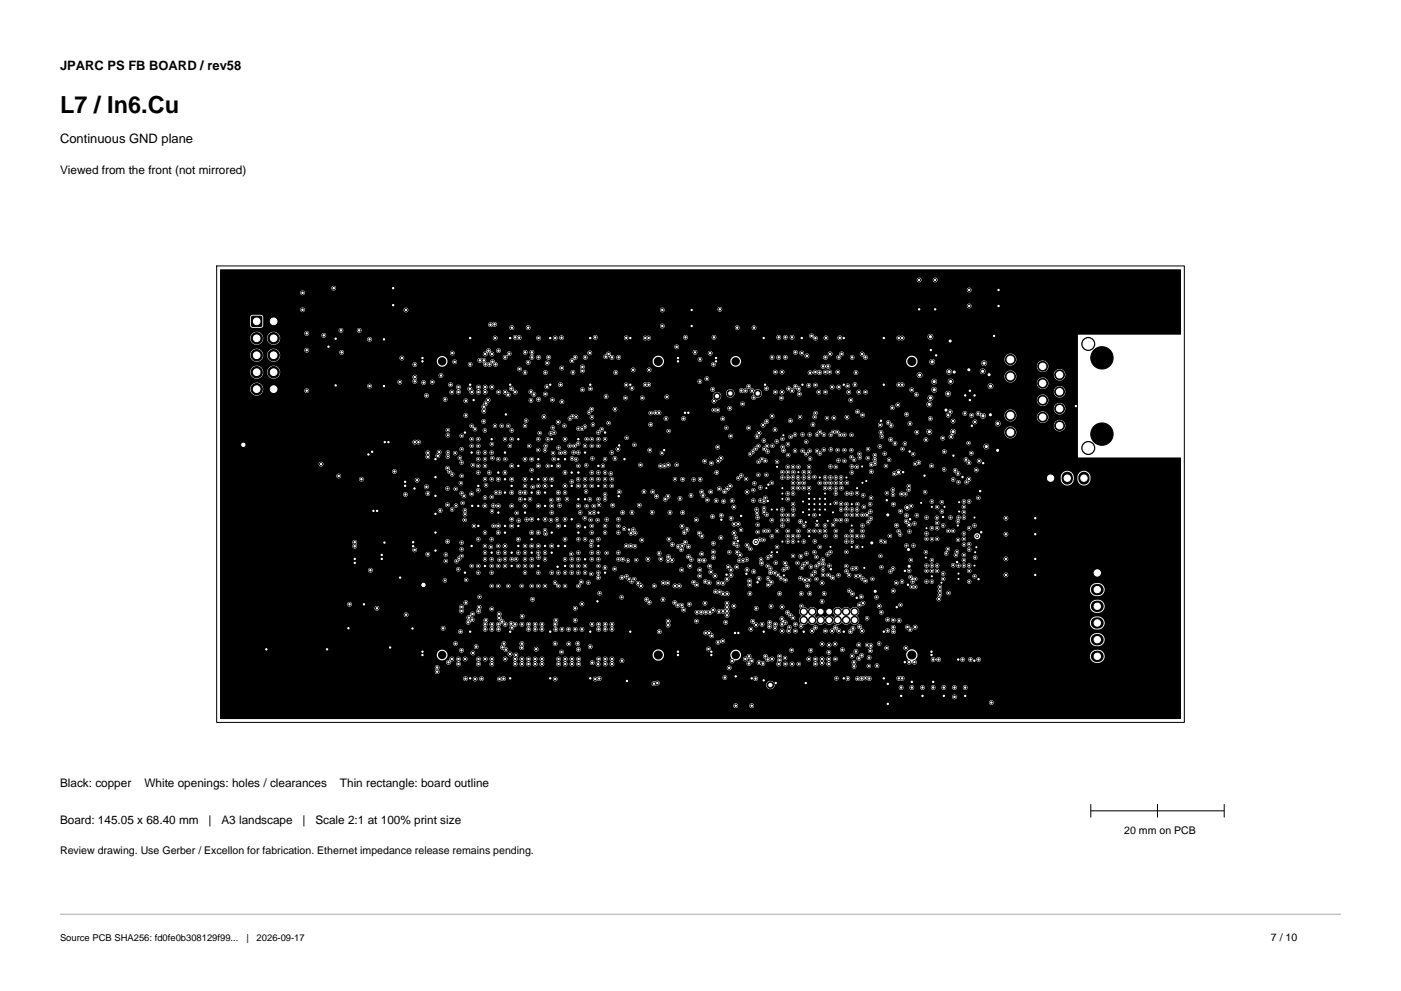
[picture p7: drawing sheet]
<svg xmlns="http://www.w3.org/2000/svg" width="420mm" height="297mm" viewBox="0 0 420 297" stroke-linecap="round" stroke-linejoin="round" font-family="sans-serif">
<defs><g id="words">
<text font-size="7.1" x="18" y="34">L7 / In6.Cu</text>
<g font-size="3.9">
<text x="18" y="21">JPARC PS FB BOARD / rev58</text>
<text x="18" y="43">Continuous GND plane</text>
</g>
<g font-size="3.5">
<text x="18" y="52">Viewed from the front (not mirrored)</text>
<text x="18" y="236">Black: copper</text>
<text x="43.3" y="236">White openings: holes / clearances</text>
<text x="101.9" y="236">Thin rectangle: board outline</text>
<text x="18" y="247">Board: 145.05 x 68.40 mm</text>
<text x="62.5" y="247">|</text>
<text x="66.4" y="247">A3 landscape</text>
<text x="90.7" y="247">|</text>
<text x="94.5" y="247">Scale 2:1 at 100% print size</text>
</g>
<g font-size="3.2">
<text x="337" y="250">20 mm on PCB</text>
<text x="18" y="256">Review drawing. Use Gerber / Excellon for fabrication. Ethernet impedance release remains pending.</text>
<text x="381" y="282">7 / 10</text>
</g>
<g font-size="2.8">
<text x="18" y="282">Source PCB SHA256: fd0fe0b308129f99...</text>
<text x="73.9" y="282">|</text>
<text x="76.9" y="282">2026-09-17</text>
</g>
</g></defs>
<g fill="#000" stroke="#000" stroke-width=".3">
<circle cx="82" cy="96.3" r="1.7"/>
<circle cx="90.7" cy="92.8" r=".45"/>
<circle cx="90.7" cy="87.8" r=".45"/>
<circle cx="92" cy="99.9" r=".45"/>
<circle cx="100" cy="86.4" r=".45"/>
<circle cx="102.2" cy="99" r=".45"/>
<circle cx="107.7" cy="99" r=".45"/>
<circle cx="117.9" cy="86.4" r=".45"/>
<circle cx="117.9" cy="91.4" r=".45"/>
<circle cx="121.7" cy="92.9" r=".45"/>
<circle cx="147.1" cy="97.3" r=".45"/>
<circle cx="148.3" cy="97.2" r=".45"/>
<circle cx="153.5" cy="98.2" r=".45"/>
<circle cx="158.4" cy="98.2" r=".45"/>
<circle cx="198.6" cy="97.7" r=".45"/>
<circle cx="198.6" cy="92.9" r=".45"/>
<circle cx="207.3" cy="97.7" r=".45"/>
<circle cx="207.3" cy="92.9" r=".45"/>
<circle cx="215.8" cy="92.7" r=".45"/>
<circle cx="221" cy="98.2" r=".45"/>
<circle cx="226" cy="98.2" r=".45"/>
<circle cx="275.6" cy="92.7" r=".45"/>
<circle cx="275.6" cy="83.9" r=".45"/>
<circle cx="280.4" cy="92.7" r=".45"/>
<circle cx="280.4" cy="83.9" r=".45"/>
<circle cx="290.6" cy="86.9" r=".45"/>
<circle cx="290.6" cy="91.7" r=".45"/>
<circle cx="299.4" cy="86.9" r=".45"/>
<circle cx="299.4" cy="91.7" r=".45"/>
<circle cx="77" cy="111.5" r="1.7"/>
<circle cx="77" cy="101.4" r="1.7"/>
<circle cx="77" cy="106.5" r="1.7"/>
<circle cx="77" cy="116.6" r="1.7"/>
<circle cx="82" cy="111.5" r="1.7"/>
<circle cx="82" cy="106.5" r="1.7"/>
<circle cx="82" cy="101.4" r="1.7"/>
<circle cx="82" cy="116.6" r="1.7"/>
<circle cx="92" cy="117.1" r=".45"/>
<circle cx="92" cy="105" r=".45"/>
<circle cx="97.1" cy="100.5" r=".45"/>
<circle cx="98.5" cy="103.9" r=".45"/>
<circle cx="100.6" cy="101.5" r=".45"/>
<circle cx="100.6" cy="115.5" r=".45"/>
<circle cx="102.4" cy="105.6" r=".45"/>
<circle cx="110.8" cy="115.7" r=".45"/>
<circle cx="110.8" cy="101.7" r=".45"/>
<circle cx="115.1" cy="115.7" r=".45"/>
<circle cx="115.1" cy="101.7" r=".45"/>
<circle cx="119.9" cy="114.5" r=".45"/>
<circle cx="120.5" cy="107.3" r=".45"/>
<circle cx="124.4" cy="113" r=".45"/>
<circle cx="124.4" cy="114.3" r=".45"/>
<circle cx="124.4" cy="109.3" r=".45"/>
<circle cx="126.7" cy="108.3" r=".45"/>
<circle cx="126.7" cy="107.3" r=".45"/>
<circle cx="127" cy="114.7" r=".45"/>
<circle cx="127.9" cy="118.6" r=".45"/>
<circle cx="129.6" cy="114.5" r=".45"/>
<circle cx="132.2" cy="112.6" r=".45"/>
<circle cx="132.6" cy="108.3" r="1.1"/>
<circle cx="133.5" cy="119.7" r=".45"/>
<circle cx="135.1" cy="115.3" r=".45"/>
<circle cx="135.5" cy="117.5" r=".45"/>
<circle cx="135.6" cy="105.8" r=".45"/>
<circle cx="136.3" cy="108.5" r=".45"/>
<circle cx="137.5" cy="116" r=".45"/>
<circle cx="137.5" cy="117.5" r=".45"/>
<circle cx="140.9" cy="116.5" r=".45"/>
<circle cx="141" cy="109.2" r=".45"/>
<circle cx="141" cy="115.3" r=".45"/>
<circle cx="141" cy="101.3" r=".45"/>
<circle cx="141.5" cy="117.5" r=".45"/>
<circle cx="142" cy="119.9" r=".45"/>
<circle cx="143.5" cy="116" r=".45"/>
<circle cx="143.5" cy="117.5" r=".45"/>
<circle cx="143.9" cy="108" r=".45"/>
<circle cx="145.1" cy="108" r=".45"/>
<circle cx="145.5" cy="106.1" r=".45"/>
<circle cx="145.5" cy="116" r=".45"/>
<circle cx="145.5" cy="117.5" r=".45"/>
<circle cx="145.6" cy="109.2" r=".45"/>
<circle cx="146.3" cy="119.9" r=".45"/>
<circle cx="146.5" cy="105.1" r=".45"/>
<circle cx="146.8" cy="109.2" r=".45"/>
<circle cx="147.5" cy="106.1" r=".45"/>
<circle cx="147.5" cy="116" r=".45"/>
<circle cx="147.7" cy="108.4" r=".45"/>
<circle cx="148.5" cy="101.3" r=".45"/>
<circle cx="148.6" cy="109.2" r=".45"/>
<circle cx="149.5" cy="105.1" r=".45"/>
<circle cx="149.5" cy="117.5" r=".45"/>
<circle cx="151.5" cy="107.1" r=".45"/>
<circle cx="151.5" cy="117.5" r=".45"/>
<circle cx="152.4" cy="118.3" r=".45"/>
<circle cx="152.7" cy="106" r=".45"/>
<circle cx="153" cy="101.3" r=".45"/>
<circle cx="153" cy="115.3" r=".45"/>
<circle cx="153.3" cy="116.5" r=".45"/>
<circle cx="154.5" cy="101.1" r=".45"/>
<circle cx="154.5" cy="117.5" r=".45"/>
<circle cx="155.7" cy="101.2" r=".45"/>
<circle cx="155.8" cy="110.6" r=".45"/>
<circle cx="157.4" cy="111.7" r=".45"/>
<circle cx="157.5" cy="105.6" r=".45"/>
<circle cx="158.4" cy="108.6" r=".45"/>
<circle cx="159.2" cy="117.4" r=".45"/>
<circle cx="159.5" cy="105.6" r=".45"/>
<circle cx="159.5" cy="107.1" r=".45"/>
<circle cx="160.1" cy="118.2" r=".45"/>
<circle cx="161.4" cy="119.7" r=".45"/>
<circle cx="161.5" cy="107.1" r=".45"/>
<circle cx="161.5" cy="101.3" r=".45"/>
<circle cx="163.5" cy="111.7" r=".45"/>
<circle cx="163.5" cy="118.1" r=".45"/>
<circle cx="164" cy="115.9" r=".45"/>
<circle cx="164.1" cy="108.8" r=".45"/>
<circle cx="164.5" cy="107.1" r=".45"/>
<circle cx="165" cy="101.3" r=".45"/>
<circle cx="165" cy="115.3" r=".45"/>
<circle cx="165.6" cy="119.9" r=".45"/>
<circle cx="166.5" cy="101.3" r=".45"/>
<circle cx="168.1" cy="115.3" r=".45"/>
<circle cx="168.4" cy="101.2" r=".45"/>
<circle cx="168.4" cy="110.3" r=".45"/>
<circle cx="171.5" cy="108.1" r=".45"/>
<circle cx="171.8" cy="111.6" r=".45"/>
<circle cx="172.5" cy="107.1" r=".45"/>
<circle cx="174.6" cy="110" r=".45"/>
<circle cx="174.6" cy="116.8" r=".45"/>
<circle cx="174.6" cy="111.2" r=".45"/>
<circle cx="175.5" cy="107.1" r=".45"/>
<circle cx="176.8" cy="105.8" r=".45"/>
<circle cx="177" cy="101.3" r=".45"/>
<circle cx="177" cy="115.3" r=".45"/>
<circle cx="177" cy="116.5" r=".45"/>
<circle cx="178.5" cy="101.1" r=".45"/>
<circle cx="181.6" cy="106.9" r=".45"/>
<circle cx="181.7" cy="118.9" r=".45"/>
<circle cx="182.5" cy="106.1" r=".45"/>
<circle cx="183.5" cy="107.1" r=".45"/>
<circle cx="184.6" cy="111.7" r=".45"/>
<circle cx="185.5" cy="107.1" r=".45"/>
<circle cx="187.5" cy="119.3" r=".45"/>
<circle cx="187.8" cy="101.3" r=".45"/>
<circle cx="187.8" cy="115.4" r=".45"/>
<circle cx="189" cy="115.3" r=".45"/>
<circle cx="189" cy="101.3" r=".45"/>
<circle cx="189.5" cy="116.4" r=".45"/>
<circle cx="189.8" cy="110.9" r=".45"/>
<circle cx="192.6" cy="119.3" r=".45"/>
<circle cx="193.5" cy="115.3" r=".45"/>
<circle cx="193.5" cy="101.3" r=".45"/>
<circle cx="194.5" cy="115.3" r=".45"/>
<circle cx="194.5" cy="101.3" r=".45"/>
<circle cx="194.6" cy="110.9" r=".45"/>
<circle cx="197.4" cy="108.3" r="1.2"/>
<circle cx="199.9" cy="119" r=".45"/>
<circle cx="202.8" cy="104" r=".45"/>
<circle cx="203.3" cy="108.3" r=".45"/>
<circle cx="203.3" cy="107.3" r=".45"/>
<circle cx="205.5" cy="101.1" r=".45"/>
<circle cx="208.4" cy="105.6" r=".45"/>
<circle cx="209.8" cy="114.4" r=".45"/>
<circle cx="209.9" cy="107.7" r=".45"/>
<circle cx="211.9" cy="113.5" r=".45"/>
<circle cx="212.9" cy="105.9" r=".45"/>
<circle cx="213.7" cy="116.7" r=".45"/>
<circle cx="213.9" cy="109.2" r=".45"/>
<circle cx="214" cy="101.1" r=".45"/>
<circle cx="214.6" cy="108.3" r=".45"/>
<circle cx="214.6" cy="107.3" r=".45"/>
<circle cx="214.9" cy="118.7" r="1"/>
<circle cx="218.9" cy="117.9" r="1"/>
<circle cx="220.6" cy="108.3" r="1.1"/>
<circle cx="222.3" cy="117.1" r=".45"/>
<circle cx="223.4" cy="117.1" r=".45"/>
<circle cx="224.5" cy="115.8" r=".45"/>
<circle cx="225.4" cy="117.1" r=".45"/>
<circle cx="226" cy="119.2" r=".45"/>
<circle cx="227.2" cy="117.9" r="1"/>
<circle cx="229" cy="101.3" r=".45"/>
<circle cx="229.4" cy="115.3" r=".45"/>
<circle cx="229.8" cy="116.4" r=".45"/>
<circle cx="231.4" cy="107.1" r=".45"/>
<circle cx="232.5" cy="111.5" r=".45"/>
<circle cx="232.5" cy="117.5" r=".45"/>
<circle cx="233.4" cy="101.1" r=".45"/>
<circle cx="233.4" cy="107.1" r=".45"/>
<circle cx="234.3" cy="119.3" r=".45"/>
<circle cx="234.5" cy="111.5" r=".45"/>
<circle cx="234.5" cy="117.5" r=".45"/>
<circle cx="235.4" cy="101.1" r=".45"/>
<circle cx="235.4" cy="107.1" r=".45"/>
<circle cx="236.5" cy="116.5" r=".45"/>
<circle cx="237.4" cy="117.1" r=".45"/>
<circle cx="237.4" cy="101.1" r=".45"/>
<circle cx="238.5" cy="105.6" r=".45"/>
<circle cx="238.5" cy="115.8" r=".45"/>
<circle cx="239.5" cy="116.5" r=".45"/>
<circle cx="239.7" cy="118.1" r=".45"/>
<circle cx="240.4" cy="101.3" r=".45"/>
<circle cx="240.4" cy="105.8" r=".45"/>
<circle cx="240.6" cy="115.3" r=".45"/>
<circle cx="241.9" cy="106.7" r=".45"/>
<circle cx="242.5" cy="115.5" r=".45"/>
<circle cx="242.8" cy="111.7" r=".45"/>
<circle cx="243.3" cy="100.7" r=".45"/>
<circle cx="244.5" cy="101.4" r=".45"/>
<circle cx="244.5" cy="115.4" r=".45"/>
<circle cx="244.5" cy="111.5" r=".45"/>
<circle cx="245.5" cy="117.5" r=".45"/>
<circle cx="245.7" cy="111.7" r=".45"/>
<circle cx="246.7" cy="109.8" r=".45"/>
<circle cx="247.4" cy="107.1" r=".45"/>
<circle cx="247.4" cy="111.5" r=".45"/>
<circle cx="247.5" cy="117.5" r=".45"/>
<circle cx="247.6" cy="101.3" r=".45"/>
<circle cx="248.3" cy="109.8" r=".45"/>
<circle cx="248.7" cy="111.5" r=".45"/>
<circle cx="248.8" cy="106.1" r=".45"/>
<circle cx="249.4" cy="116" r=".45"/>
<circle cx="251.2" cy="111.5" r=".45"/>
<circle cx="251.4" cy="107.1" r=".45"/>
<circle cx="251.4" cy="116" r=".45"/>
<circle cx="251.8" cy="101.3" r=".45"/>
<circle cx="252.3" cy="106.1" r=".45"/>
<circle cx="253" cy="115.3" r=".45"/>
<circle cx="253" cy="101.3" r=".45"/>
<circle cx="254.1" cy="115.7" r=".45"/>
<circle cx="254.5" cy="117.5" r=".45"/>
<circle cx="255.1" cy="119.9" r=".45"/>
<circle cx="255.4" cy="107.1" r=".45"/>
<circle cx="256.3" cy="115.3" r=".45"/>
<circle cx="256.6" cy="111.7" r=".45"/>
<circle cx="257.4" cy="117.5" r=".45"/>
<circle cx="258.5" cy="106.1" r=".45"/>
<circle cx="259.4" cy="107.1" r=".45"/>
<circle cx="259.4" cy="117.5" r=".45"/>
<circle cx="265" cy="115.3" r=".45"/>
<circle cx="265" cy="101.3" r=".45"/>
<circle cx="269.5" cy="115.3" r=".45"/>
<circle cx="269.5" cy="101.3" r=".45"/>
<circle cx="270.5" cy="115.3" r=".45"/>
<circle cx="270.5" cy="101.3" r=".45"/>
<circle cx="273.3" cy="116.8" r=".45"/>
<circle cx="273.4" cy="108.3" r="1.2"/>
<circle cx="274.7" cy="118.3" r=".45"/>
<circle cx="275.7" cy="112.4" r=".6"/>
<circle cx="278.9" cy="100.9" r=".6"/>
<circle cx="278.9" cy="119.2" r=".6"/>
<circle cx="279" cy="104.9" r=".45"/>
<circle cx="279.4" cy="108.4" r=".6"/>
<circle cx="280" cy="114.4" r=".6"/>
<circle cx="280.1" cy="116.8" r=".6"/>
<circle cx="280.7" cy="106.5" r=".45"/>
<circle cx="284.2" cy="118" r=".6"/>
<circle cx="284.5" cy="111.4" r=".6"/>
<circle cx="284.8" cy="102.2" r=".6"/>
<circle cx="285" cy="114.3" r=".6"/>
<circle cx="286" cy="111.5" r=".6"/>
<circle cx="289.4" cy="118.5" r=".45"/>
<circle cx="290.5" cy="110.8" r=".6"/>
<circle cx="290.8" cy="117.1" r=".45"/>
<circle cx="290.8" cy="119.9" r=".45"/>
<circle cx="292.2" cy="118.5" r=".45"/>
<circle cx="294.6" cy="111.3" r=".6"/>
<circle cx="295" cy="108.8" r=".6"/>
<circle cx="296.5" cy="112.3" r=".6"/>
<circle cx="297" cy="115.7" r=".6"/>
<circle cx="298" cy="100.7" r=".45"/>
<circle cx="302.9" cy="107.8" r="1.52"/>
<circle cx="302.9" cy="112.8" r="1.52"/>
<circle cx="312.6" cy="119.9" r="1.47"/>
<circle cx="312.6" cy="114.9" r="1.47"/>
<circle cx="312.6" cy="109.8" r="1.47"/>
<circle cx="317.6" cy="112.3" r="1.47"/>
<circle cx="317.6" cy="117.4" r="1.47"/>
<circle cx="326.3" cy="103.1" r="1.95"/>
<circle cx="330.3" cy="107.2" r="3.4"/>
<circle cx="73" cy="133.3" r="1"/>
<circle cx="96.3" cy="139.1" r=".45"/>
<circle cx="110.5" cy="136.2" r=".45"/>
<circle cx="111.6" cy="135.4" r=".45"/>
<circle cx="115.4" cy="132.5" r=".45"/>
<circle cx="116.4" cy="132.5" r=".45"/>
<circle cx="124.4" cy="132.5" r=".45"/>
<circle cx="125.5" cy="132.5" r=".45"/>
<circle cx="128.3" cy="135.7" r=".45"/>
<circle cx="128.3" cy="136.9" r=".45"/>
<circle cx="130.6" cy="137.6" r=".45"/>
<circle cx="131.3" cy="136.6" r=".45"/>
<circle cx="131.7" cy="135.5" r=".45"/>
<circle cx="134.3" cy="128.9" r=".4"/>
<circle cx="134.3" cy="135.6" r=".4"/>
<circle cx="134.3" cy="130.5" r=".4"/>
<circle cx="134.3" cy="136.8" r=".4"/>
<circle cx="136.5" cy="135.8" r=".4"/>
<circle cx="137.9" cy="137.2" r=".4"/>
<circle cx="138.4" cy="138.6" r=".4"/>
<circle cx="138.4" cy="134.6" r=".4"/>
<circle cx="138.4" cy="130.6" r=".4"/>
<circle cx="139.4" cy="129.6" r=".45"/>
<circle cx="139.7" cy="124.5" r=".45"/>
<circle cx="139.7" cy="120.1" r=".45"/>
<circle cx="141.4" cy="127.6" r=".4"/>
<circle cx="141.4" cy="133.6" r=".4"/>
<circle cx="141.4" cy="131.6" r=".4"/>
<circle cx="141.4" cy="135.6" r=".45"/>
<circle cx="141.7" cy="139.4" r=".4"/>
<circle cx="142.4" cy="128.6" r=".4"/>
<circle cx="143.4" cy="131.6" r=".4"/>
<circle cx="143.4" cy="133.6" r=".4"/>
<circle cx="143.4" cy="139.6" r=".4"/>
<circle cx="143.4" cy="135.6" r=".4"/>
<circle cx="143.4" cy="137.6" r=".4"/>
<circle cx="145" cy="126.3" r=".45"/>
<circle cx="145.1" cy="121.9" r=".45"/>
<circle cx="145.1" cy="123.2" r=".45"/>
<circle cx="145.4" cy="129" r=".4"/>
<circle cx="145.4" cy="139.6" r=".4"/>
<circle cx="145.4" cy="135.6" r=".4"/>
<circle cx="145.4" cy="137.6" r=".4"/>
<circle cx="145.7" cy="120.9" r=".45"/>
<circle cx="147.4" cy="135.6" r=".4"/>
<circle cx="147.4" cy="131.6" r=".45"/>
<circle cx="147.4" cy="133.1" r=".4"/>
<circle cx="147.6" cy="137.3" r=".4"/>
<circle cx="148.4" cy="127.6" r=".4"/>
<circle cx="149.4" cy="137.6" r=".4"/>
<circle cx="150.4" cy="127.6" r=".4"/>
<circle cx="151.4" cy="131.6" r=".4"/>
<circle cx="151.4" cy="135.6" r=".45"/>
<circle cx="151.5" cy="137.6" r=".4"/>
<circle cx="151.7" cy="124.2" r=".45"/>
<circle cx="152.4" cy="127.6" r=".4"/>
<circle cx="152.8" cy="133.6" r=".4"/>
<circle cx="153.4" cy="131.6" r=".4"/>
<circle cx="153.4" cy="139.6" r=".45"/>
<circle cx="153.4" cy="129" r=".4"/>
<circle cx="155.4" cy="139.6" r=".45"/>
<circle cx="155.4" cy="131.6" r=".45"/>
<circle cx="157.4" cy="127.6" r=".4"/>
<circle cx="157.4" cy="137.6" r=".45"/>
<circle cx="157.8" cy="126.1" r=".4"/>
<circle cx="158.7" cy="133.7" r=".4"/>
<circle cx="159.2" cy="120" r=".45"/>
<circle cx="159.4" cy="137.6" r=".45"/>
<circle cx="161.4" cy="134.9" r=".4"/>
<circle cx="161.4" cy="131.6" r=".4"/>
<circle cx="161.4" cy="137.6" r=".45"/>
<circle cx="161.4" cy="139.6" r=".45"/>
<circle cx="161.8" cy="129.8" r=".4"/>
<circle cx="163.1" cy="124.9" r=".45"/>
<circle cx="163.4" cy="135" r=".4"/>
<circle cx="163.6" cy="133.6" r=".4"/>
<circle cx="164.2" cy="131.7" r=".4"/>
<circle cx="164.2" cy="139.7" r=".4"/>
<circle cx="165.1" cy="129.9" r=".4"/>
<circle cx="165.4" cy="139.6" r=".45"/>
<circle cx="165.4" cy="131.6" r=".45"/>
<circle cx="165.7" cy="128.2" r=".4"/>
<circle cx="165.8" cy="135.8" r=".4"/>
<circle cx="166" cy="137.6" r=".4"/>
<circle cx="166.1" cy="129.7" r=".4"/>
<circle cx="167.4" cy="126.5" r=".45"/>
<circle cx="167.4" cy="139.6" r=".45"/>
<circle cx="167.4" cy="137.6" r=".45"/>
<circle cx="167.5" cy="134.2" r=".4"/>
<circle cx="168" cy="135.7" r=".4"/>
<circle cx="168.5" cy="120.4" r=".45"/>
<circle cx="169.2" cy="127.6" r=".4"/>
<circle cx="169.4" cy="135.6" r=".4"/>
<circle cx="169.4" cy="137.6" r=".45"/>
<circle cx="169.4" cy="131.6" r=".45"/>
<circle cx="170.8" cy="133.6" r=".4"/>
<circle cx="170.8" cy="125.5" r=".4"/>
<circle cx="171.5" cy="137.4" r=".4"/>
<circle cx="171.7" cy="124.8" r=".4"/>
<circle cx="172" cy="135.6" r=".4"/>
<circle cx="172.2" cy="133.7" r=".4"/>
<circle cx="172.7" cy="124.9" r=".4"/>
<circle cx="172.8" cy="137.7" r=".4"/>
<circle cx="173.4" cy="132.9" r=".4"/>
<circle cx="173.4" cy="139.6" r=".4"/>
<circle cx="173.4" cy="135.6" r=".4"/>
<circle cx="173.4" cy="131.6" r=".45"/>
<circle cx="173.4" cy="128.5" r=".4"/>
<circle cx="174.5" cy="128.5" r=".4"/>
<circle cx="175.4" cy="127.9" r=".4"/>
<circle cx="175.4" cy="133.6" r=".4"/>
<circle cx="175.4" cy="135.6" r=".45"/>
<circle cx="175.8" cy="139.5" r=".4"/>
<circle cx="175.9" cy="131.6" r=".4"/>
<circle cx="176.6" cy="123.6" r=".4"/>
<circle cx="177.3" cy="122.7" r=".45"/>
<circle cx="177.4" cy="133.6" r=".4"/>
<circle cx="177.4" cy="131.6" r=".4"/>
<circle cx="177.5" cy="125.1" r=".4"/>
<circle cx="177.6" cy="137.4" r=".4"/>
<circle cx="177.8" cy="127.3" r=".4"/>
<circle cx="179.4" cy="131.6" r=".4"/>
<circle cx="179.4" cy="133.6" r=".4"/>
<circle cx="179.4" cy="129.6" r=".4"/>
<circle cx="179.4" cy="139.6" r=".45"/>
<circle cx="180.4" cy="128.6" r=".4"/>
<circle cx="180.8" cy="139.6" r=".4"/>
<circle cx="181.4" cy="131.6" r=".4"/>
<circle cx="181.4" cy="137.6" r=".4"/>
<circle cx="181.4" cy="129.6" r=".45"/>
<circle cx="182.5" cy="126.8" r=".4"/>
<circle cx="183.4" cy="135.6" r=".4"/>
<circle cx="184.4" cy="122.7" r=".45"/>
<circle cx="184.4" cy="137.4" r=".45"/>
<circle cx="185.2" cy="134.6" r=".45"/>
<circle cx="185.6" cy="133.5" r=".45"/>
<circle cx="187.2" cy="137.6" r=".45"/>
<circle cx="187.9" cy="131.2" r=".4"/>
<circle cx="190.2" cy="133.3" r=".4"/>
<circle cx="192" cy="139.4" r=".45"/>
<circle cx="194.8" cy="134.9" r=".45"/>
<circle cx="195.1" cy="123.8" r=".4"/>
<circle cx="195.1" cy="127.3" r=".45"/>
<circle cx="196.6" cy="123.7" r=".45"/>
<circle cx="197.6" cy="123.7" r=".45"/>
<circle cx="198" cy="139.7" r=".45"/>
<circle cx="198.5" cy="135.8" r=".4"/>
<circle cx="199.1" cy="134.9" r=".45"/>
<circle cx="199.2" cy="139.7" r=".45"/>
<circle cx="199.7" cy="125.5" r=".45"/>
<circle cx="200.4" cy="139.4" r=".45"/>
<circle cx="200.5" cy="129.2" r=".4"/>
<circle cx="202.9" cy="139.3" r=".4"/>
<circle cx="204.9" cy="125.5" r=".45"/>
<circle cx="205.3" cy="123.7" r=".45"/>
<circle cx="206.4" cy="123.7" r=".45"/>
<circle cx="211.3" cy="138.2" r=".45"/>
<circle cx="213.3" cy="138.8" r=".45"/>
<circle cx="214" cy="122.9" r=".4"/>
<circle cx="214.1" cy="120.2" r=".45"/>
<circle cx="215.2" cy="122.9" r=".45"/>
<circle cx="215.2" cy="134" r=".45"/>
<circle cx="215.3" cy="138.2" r=".45"/>
<circle cx="216.2" cy="137.3" r=".45"/>
<circle cx="216.7" cy="125.5" r=".45"/>
<circle cx="217.8" cy="128.2" r=".4"/>
<circle cx="218.8" cy="122.4" r=".45"/>
<circle cx="219" cy="130.7" r=".45"/>
<circle cx="222.6" cy="121.1" r=".45"/>
<circle cx="224.5" cy="128.3" r=".45"/>
<circle cx="224.9" cy="136.1" r=".4"/>
<circle cx="225.7" cy="135.3" r=".4"/>
<circle cx="226.5" cy="134.5" r=".4"/>
<circle cx="227" cy="130.8" r=".45"/>
<circle cx="227.3" cy="133.7" r=".4"/>
<circle cx="227.4" cy="138.4" r=".4"/>
<circle cx="227.5" cy="129.8" r=".45"/>
<circle cx="228.4" cy="137.6" r=".4"/>
<circle cx="228.8" cy="127.4" r=".45"/>
<circle cx="229" cy="132" r=".4"/>
<circle cx="229.1" cy="134.5" r=".4"/>
<circle cx="229.4" cy="138.1" r=".45"/>
<circle cx="229.9" cy="126.3" r=".45"/>
<circle cx="230" cy="133.7" r=".4"/>
<circle cx="230.1" cy="135.3" r=".4"/>
<circle cx="231.5" cy="124.7" r=".45"/>
<circle cx="231.6" cy="133.6" r=".4"/>
<circle cx="232.4" cy="128.8" r=".45"/>
<circle cx="232.9" cy="132.3" r=".4"/>
<circle cx="233" cy="139.9" r=".4"/>
<circle cx="233" cy="138.4" r=".4"/>
<circle cx="234.6" cy="131.5" r=".4"/>
<circle cx="234.6" cy="133.9" r=".4"/>
<circle cx="234.8" cy="130.5" r=".4"/>
<circle cx="234.9" cy="135" r=".45"/>
<circle cx="236.2" cy="139.9" r=".4"/>
<circle cx="236.2" cy="133.1" r=".4"/>
<circle cx="236.3" cy="136.4" r=".4"/>
<circle cx="237" cy="126.1" r=".45"/>
<circle cx="237" cy="130.9" r=".4"/>
<circle cx="237.7" cy="139.9" r=".4"/>
<circle cx="238.3" cy="135.1" r=".4"/>
<circle cx="238.3" cy="130.2" r=".4"/>
<circle cx="239.4" cy="139.9" r=".4"/>
<circle cx="239.9" cy="125" r=".4"/>
<circle cx="240.6" cy="130.2" r=".4"/>
<circle cx="240.6" cy="135.1" r=".4"/>
<circle cx="241.7" cy="136.1" r=".4"/>
<circle cx="241.7" cy="132.4" r=".4"/>
<circle cx="242.6" cy="139.9" r=".4"/>
<circle cx="242.7" cy="135.1" r=".4"/>
<circle cx="242.7" cy="130.2" r=".4"/>
<circle cx="242.9" cy="137.5" r=".4"/>
<circle cx="243.7" cy="127.3" r=".45"/>
<circle cx="244.2" cy="125" r=".4"/>
<circle cx="244.5" cy="123.8" r=".4"/>
<circle cx="245" cy="130.3" r=".4"/>
<circle cx="245" cy="135.1" r=".4"/>
<circle cx="245.7" cy="135.9" r=".4"/>
<circle cx="245.7" cy="129.5" r=".4"/>
<circle cx="247" cy="134.8" r=".4"/>
<circle cx="247" cy="130.3" r=".4"/>
<circle cx="247.9" cy="125.3" r=".4"/>
<circle cx="249" cy="139.8" r=".4"/>
<circle cx="249" cy="134.7" r=".4"/>
<circle cx="249" cy="130.3" r=".4"/>
<circle cx="249.8" cy="129.5" r=".4"/>
<circle cx="250" cy="125.3" r=".45"/>
<circle cx="250.6" cy="139.9" r=".4"/>
<circle cx="251" cy="129.5" r=".4"/>
<circle cx="251.1" cy="134.9" r=".4"/>
<circle cx="251.4" cy="138" r=".4"/>
<circle cx="251.9" cy="130.3" r=".4"/>
<circle cx="253.1" cy="138.1" r=".4"/>
<circle cx="253.2" cy="134.9" r=".4"/>
<circle cx="253.2" cy="130.3" r=".4"/>
<circle cx="253.9" cy="125" r=".45"/>
<circle cx="255.3" cy="137" r=".4"/>
<circle cx="255.3" cy="134.9" r=".4"/>
<circle cx="255.3" cy="130.3" r=".4"/>
<circle cx="255.4" cy="139.8" r=".4"/>
<circle cx="256.1" cy="137.8" r=".4"/>
<circle cx="256.9" cy="139.9" r=".4"/>
<circle cx="257.1" cy="123.4" r=".45"/>
<circle cx="257.7" cy="136" r=".4"/>
<circle cx="257.7" cy="137.1" r=".4"/>
<circle cx="258.4" cy="139.8" r=".4"/>
<circle cx="258.6" cy="124.4" r=".45"/>
<circle cx="260.2" cy="137.3" r=".4"/>
<circle cx="260.3" cy="134.6" r=".4"/>
<circle cx="261.2" cy="139.3" r=".45"/>
<circle cx="262.3" cy="136.4" r=".4"/>
<circle cx="262.3" cy="137.7" r=".4"/>
<circle cx="262.3" cy="138.9" r=".4"/>
<circle cx="263.7" cy="133.8" r=".4"/>
<circle cx="263.9" cy="127.4" r=".45"/>
<circle cx="264.1" cy="126.1" r=".45"/>
<circle cx="264.1" cy="129.6" r=".45"/>
<circle cx="264.4" cy="130.8" r=".4"/>
<circle cx="265.2" cy="136" r=".4"/>
<circle cx="265.6" cy="139.7" r=".4"/>
<circle cx="266.3" cy="126.7" r=".45"/>
<circle cx="266.6" cy="137.8" r=".4"/>
<circle cx="267" cy="131.8" r=".45"/>
<circle cx="267.2" cy="127.5" r=".45"/>
<circle cx="267.5" cy="122.2" r=".45"/>
<circle cx="268.3" cy="132.9" r=".45"/>
<circle cx="269.2" cy="121.4" r=".45"/>
<circle cx="270.6" cy="134.6" r=".4"/>
<circle cx="271.3" cy="133" r=".4"/>
<circle cx="271.8" cy="124.2" r=".45"/>
<circle cx="272.7" cy="135.3" r=".45"/>
<circle cx="272.8" cy="127" r=".45"/>
<circle cx="273.8" cy="136.1" r=".4"/>
<circle cx="274.4" cy="139" r=".4"/>
<circle cx="274.8" cy="129.6" r=".45"/>
<circle cx="275.4" cy="138.7" r=".45"/>
<circle cx="277.6" cy="131.8" r=".45"/>
<circle cx="278.6" cy="121.2" r=".6"/>
<circle cx="278.6" cy="129.4" r=".6"/>
<circle cx="278.9" cy="125.5" r=".45"/>
<circle cx="279.3" cy="139.6" r=".45"/>
<circle cx="282.6" cy="131.3" r=".45"/>
<circle cx="283.1" cy="135.4" r=".45"/>
<circle cx="283.6" cy="122.9" r=".6"/>
<circle cx="284.3" cy="124.4" r=".45"/>
<circle cx="284.8" cy="123.4" r=".45"/>
<circle cx="285.1" cy="130.9" r=".45"/>
<circle cx="285.7" cy="126.2" r=".45"/>
<circle cx="285.7" cy="129.4" r=".6"/>
<circle cx="285.8" cy="136.5" r=".45"/>
<circle cx="289.3" cy="123.9" r=".45"/>
<circle cx="289.6" cy="137.8" r=".45"/>
<circle cx="290.4" cy="132.8" r=".4"/>
<circle cx="290.5" cy="138.7" r=".45"/>
<circle cx="291.2" cy="135.8" r=".45"/>
<circle cx="291.3" cy="124.4" r=".45"/>
<circle cx="291.4" cy="127.6" r=".45"/>
<circle cx="292.3" cy="126.4" r=".45"/>
<circle cx="293.3" cy="123.9" r=".45"/>
<circle cx="293.5" cy="138.2" r=".45"/>
<circle cx="294.7" cy="124.6" r=".6"/>
<circle cx="294.7" cy="138.8" r=".45"/>
<circle cx="295.7" cy="133.8" r=".6"/>
<circle cx="296.9" cy="124.3" r=".6"/>
<circle cx="299.1" cy="135" r=".6"/>
<circle cx="299.1" cy="126.9" r=".6"/>
<circle cx="302.9" cy="129.6" r="1.52"/>
<circle cx="302.9" cy="124.5" r="1.52"/>
<circle cx="312.6" cy="125" r="1.47"/>
<circle cx="317.6" cy="127.6" r="1.47"/>
<circle cx="317.6" cy="122.5" r="1.47"/>
<circle cx="322.6" cy="121.7" r=".45"/>
<circle cx="326.3" cy="134.3" r="1.95"/>
<circle cx="330.3" cy="130.1" r="3.4"/>
<circle cx="101.6" cy="142.7" r=".45"/>
<circle cx="108.4" cy="143.6" r=".45"/>
<circle cx="111.9" cy="153.1" r=".45"/>
<circle cx="113" cy="153.1" r=".45"/>
<circle cx="118.3" cy="141.3" r=".45"/>
<circle cx="121.5" cy="144.4" r=".45"/>
<circle cx="121.5" cy="145.6" r=".45"/>
<circle cx="121.6" cy="148.2" r=".45"/>
<circle cx="124.3" cy="146.4" r=".45"/>
<circle cx="125.1" cy="143.9" r=".45"/>
<circle cx="127.9" cy="145.9" r=".45"/>
<circle cx="128.3" cy="147.9" r=".45"/>
<circle cx="130.5" cy="143" r=".45"/>
<circle cx="130.6" cy="159.6" r=".45"/>
<circle cx="130.6" cy="154" r=".45"/>
<circle cx="130.6" cy="148.6" r=".45"/>
<circle cx="131.9" cy="153" r=".45"/>
<circle cx="134.2" cy="146.4" r=".4"/>
<circle cx="134.2" cy="140.3" r=".45"/>
<circle cx="134.2" cy="151.3" r=".45"/>
<circle cx="134.7" cy="141.4" r=".4"/>
<circle cx="135.6" cy="142.2" r=".4"/>
<circle cx="135.6" cy="152.7" r=".4"/>
<circle cx="136.6" cy="146.5" r=".4"/>
<circle cx="136.7" cy="151.5" r=".4"/>
<circle cx="138.1" cy="144.8" r=".4"/>
<circle cx="138.4" cy="142.6" r=".4"/>
<circle cx="138.4" cy="147.9" r=".4"/>
<circle cx="138.7" cy="150.7" r=".4"/>
<circle cx="139.1" cy="148.7" r=".4"/>
<circle cx="139.3" cy="155.8" r=".4"/>
<circle cx="139.4" cy="153" r=".4"/>
<circle cx="139.4" cy="154.1" r=".4"/>
<circle cx="141.4" cy="148" r=".45"/>
<circle cx="141.6" cy="151.6" r=".45"/>
<circle cx="142.1" cy="157.6" r=".4"/>
<circle cx="143.4" cy="141.6" r=".4"/>
<circle cx="143.4" cy="146.9" r=".4"/>
<circle cx="143.4" cy="157.6" r=".45"/>
<circle cx="143.4" cy="145.6" r=".45"/>
<circle cx="143.4" cy="151.6" r=".45"/>
<circle cx="145.4" cy="151.6" r=".45"/>
<circle cx="145.4" cy="143.6" r=".4"/>
<circle cx="145.4" cy="159.6" r=".4"/>
<circle cx="145.4" cy="149.1" r=".4"/>
<circle cx="145.7" cy="145.4" r=".4"/>
<circle cx="146.7" cy="141.6" r=".4"/>
<circle cx="147.4" cy="143.6" r=".4"/>
<circle cx="147.4" cy="148.9" r=".4"/>
<circle cx="147.5" cy="153.2" r=".4"/>
<circle cx="147.9" cy="151.5" r=".4"/>
<circle cx="148" cy="157.6" r=".4"/>
<circle cx="148.7" cy="147.6" r=".4"/>
<circle cx="149.4" cy="153.6" r=".45"/>
<circle cx="149.4" cy="159.6" r=".45"/>
<circle cx="149.4" cy="157.6" r=".45"/>
<circle cx="149.4" cy="143.6" r=".45"/>
<circle cx="149.4" cy="141.6" r=".45"/>
<circle cx="149.4" cy="151.6" r=".45"/>
<circle cx="149.8" cy="147.6" r=".4"/>
<circle cx="151.4" cy="157.6" r=".45"/>
<circle cx="151.4" cy="147.6" r=".45"/>
<circle cx="151.4" cy="159.6" r=".45"/>
<circle cx="151.4" cy="143.6" r=".45"/>
<circle cx="151.4" cy="141.6" r=".45"/>
<circle cx="153.4" cy="145.6" r=".45"/>
<circle cx="153.4" cy="157.6" r=".45"/>
<circle cx="153.4" cy="147.6" r=".45"/>
<circle cx="153.4" cy="143.6" r=".45"/>
<circle cx="153.4" cy="155.6" r=".45"/>
<circle cx="153.4" cy="151.6" r=".45"/>
<circle cx="154.9" cy="153.7" r=".4"/>
<circle cx="155.4" cy="157.6" r=".45"/>
<circle cx="155.5" cy="156" r=".4"/>
<circle cx="156" cy="147.6" r=".4"/>
<circle cx="156" cy="149.6" r=".4"/>
<circle cx="157.4" cy="145.6" r=".4"/>
<circle cx="157.4" cy="149.6" r=".45"/>
<circle cx="157.4" cy="153.6" r=".45"/>
<circle cx="157.4" cy="147.6" r=".45"/>
<circle cx="157.4" cy="143.6" r=".45"/>
<circle cx="157.4" cy="151.6" r=".45"/>
<circle cx="157.9" cy="155.7" r=".4"/>
<circle cx="158.9" cy="149.6" r=".4"/>
<circle cx="159.4" cy="140.9" r=".4"/>
<circle cx="159.4" cy="159.6" r=".45"/>
<circle cx="159.4" cy="147.6" r=".45"/>
<circle cx="159.4" cy="143.6" r=".45"/>
<circle cx="159.4" cy="155.6" r=".45"/>
<circle cx="159.7" cy="145.9" r=".4"/>
<circle cx="161.4" cy="145.6" r=".4"/>
<circle cx="161.4" cy="147.6" r=".45"/>
<circle cx="161.4" cy="159.6" r=".45"/>
<circle cx="161.4" cy="143.6" r=".45"/>
<circle cx="161.4" cy="155.6" r=".45"/>
<circle cx="161.4" cy="151.6" r=".45"/>
<circle cx="163.4" cy="158.9" r=".4"/>
<circle cx="163.4" cy="147.6" r=".45"/>
<circle cx="163.4" cy="143.6" r=".45"/>
<circle cx="163.4" cy="145.6" r=".45"/>
<circle cx="163.4" cy="155.6" r=".45"/>
<circle cx="163.4" cy="151.6" r=".45"/>
<circle cx="165.2" cy="155.9" r=".4"/>
<circle cx="165.3" cy="149.9" r=".4"/>
<circle cx="165.4" cy="153.6" r=".4"/>
<circle cx="165.4" cy="145.6" r=".45"/>
<circle cx="165.4" cy="159.6" r=".45"/>
<circle cx="165.4" cy="143.6" r=".45"/>
<circle cx="165.4" cy="151.6" r=".45"/>
<circle cx="167" cy="155.7" r=".4"/>
<circle cx="167.4" cy="157.6" r=".45"/>
<circle cx="167.4" cy="149.6" r=".45"/>
<circle cx="167.4" cy="147.6" r=".45"/>
<circle cx="167.8" cy="151.5" r=".4"/>
<circle cx="169.4" cy="147.6" r=".4"/>
<circle cx="169.4" cy="157.6" r=".45"/>
<circle cx="169.4" cy="155.6" r=".45"/>
<circle cx="169.4" cy="145.6" r=".45"/>
<circle cx="169.4" cy="141.6" r=".45"/>
<circle cx="170" cy="149.6" r=".4"/>
<circle cx="171.4" cy="144.3" r=".4"/>
<circle cx="171.4" cy="145.6" r=".45"/>
<circle cx="171.4" cy="155.6" r=".45"/>
<circle cx="171.4" cy="141.6" r=".45"/>
<circle cx="173.4" cy="143.7" r=".4"/>
<circle cx="173.4" cy="157.6" r=".45"/>
<circle cx="173.4" cy="149.6" r=".45"/>
<circle cx="173.4" cy="159.6" r=".45"/>
<circle cx="173.4" cy="145.6" r=".45"/>
<circle cx="173.4" cy="141.6" r=".45"/>
<circle cx="173.4" cy="151.6" r=".45"/>
<circle cx="174" cy="153.6" r=".4"/>
<circle cx="175.3" cy="155.3" r=".4"/>
<circle cx="175.4" cy="143.6" r=".4"/>
<circle cx="175.4" cy="145.6" r=".4"/>
<circle cx="175.4" cy="158" r=".45"/>
<circle cx="175.4" cy="149.6" r=".45"/>
<circle cx="175.7" cy="147.3" r=".4"/>
<circle cx="175.9" cy="151.7" r=".4"/>
<circle cx="176.8" cy="149.7" r=".4"/>
<circle cx="176.9" cy="153.7" r=".4"/>
<circle cx="177.1" cy="155.8" r=".4"/>
<circle cx="177.4" cy="141.6" r=".4"/>
<circle cx="177.4" cy="143.6" r=".4"/>
<circle cx="177.4" cy="145.6" r=".4"/>
<circle cx="177.4" cy="159.6" r=".4"/>
<circle cx="177.4" cy="157.6" r=".4"/>
<circle cx="178" cy="151.7" r=".4"/>
<circle cx="178.1" cy="153.6" r=".4"/>
<circle cx="179.2" cy="155.9" r=".4"/>
<circle cx="179.4" cy="141.6" r=".4"/>
<circle cx="179.4" cy="143.6" r=".4"/>
<circle cx="179.4" cy="149.6" r=".4"/>
<circle cx="179.4" cy="153.6" r=".45"/>
<circle cx="179.4" cy="145.6" r=".45"/>
<circle cx="179.6" cy="151.3" r=".4"/>
<circle cx="181.4" cy="141.6" r=".4"/>
<circle cx="181.4" cy="143.6" r=".4"/>
<circle cx="181.4" cy="145.6" r=".4"/>
<circle cx="181.4" cy="149.6" r=".4"/>
<circle cx="181.4" cy="159.6" r=".4"/>
<circle cx="181.4" cy="157.6" r=".4"/>
<circle cx="181.4" cy="148.2" r=".4"/>
<circle cx="181.9" cy="155.7" r=".4"/>
<circle cx="183.1" cy="141.9" r=".4"/>
<circle cx="183.4" cy="143.6" r=".4"/>
<circle cx="183.4" cy="145.6" r=".4"/>
<circle cx="183.7" cy="151.4" r=".45"/>
<circle cx="185.4" cy="155.6" r=".4"/>
<circle cx="185.4" cy="159.6" r=".4"/>
<circle cx="185.4" cy="157.6" r=".4"/>
<circle cx="185.5" cy="148.7" r=".45"/>
<circle cx="185.7" cy="147.4" r=".45"/>
<circle cx="186.7" cy="153.6" r=".45"/>
<circle cx="187.1" cy="158.5" r=".4"/>
<circle cx="188.6" cy="158.7" r=".45"/>
<circle cx="189.2" cy="159.8" r=".45"/>
<circle cx="189.5" cy="153.6" r=".45"/>
<circle cx="189.9" cy="158.7" r=".4"/>
<circle cx="190.5" cy="159.8" r=".4"/>
<circle cx="191.7" cy="151.4" r=".45"/>
<circle cx="193.1" cy="147.4" r=".45"/>
<circle cx="195.5" cy="153.6" r=".45"/>
<circle cx="195.7" cy="147.4" r=".45"/>
<circle cx="196.8" cy="148.8" r=".45"/>
<circle cx="199.5" cy="149.6" r=".45"/>
<circle cx="200.3" cy="148.8" r=".45"/>
<circle cx="200.9" cy="153.6" r=".45"/>
<circle cx="202.4" cy="143.6" r=".4"/>
<circle cx="203.9" cy="149.4" r=".45"/>
<circle cx="204.5" cy="157.7" r=".45"/>
<circle cx="204.6" cy="143.7" r=".45"/>
<circle cx="204.6" cy="153.6" r=".45"/>
<circle cx="205.2" cy="159.6" r=".45"/>
<circle cx="206" cy="158.7" r=".45"/>
<circle cx="207.2" cy="148.5" r=".45"/>
<circle cx="208" cy="143.7" r=".4"/>
<circle cx="208.7" cy="155.8" r=".45"/>
<circle cx="209.7" cy="159.8" r=".45"/>
<circle cx="209.9" cy="143.7" r=".45"/>
<circle cx="210.4" cy="147.4" r=".45"/>
<circle cx="210.7" cy="148.5" r=".45"/>
<circle cx="212.1" cy="149.8" r=".45"/>
<circle cx="213.1" cy="147.4" r=".45"/>
<circle cx="213.6" cy="154.8" r=".45"/>
<circle cx="214.7" cy="150.1" r=".45"/>
<circle cx="214.9" cy="141.6" r=".45"/>
<circle cx="215.7" cy="146.5" r=".45"/>
<circle cx="216.3" cy="154.5" r=".45"/>
<circle cx="216.3" cy="155.8" r=".45"/>
<circle cx="216.9" cy="150.3" r=".45"/>
<circle cx="217.2" cy="147.4" r=".45"/>
<circle cx="218" cy="146.5" r=".45"/>
<circle cx="218.9" cy="145.7" r=".45"/>
<circle cx="219.2" cy="155.4" r=".45"/>
<circle cx="219.5" cy="150.1" r=".45"/>
<circle cx="220" cy="152" r=".45"/>
<circle cx="220" cy="159.7" r=".45"/>
<circle cx="220" cy="157.1" r=".45"/>
<circle cx="221.3" cy="157.1" r=".45"/>
<circle cx="221.3" cy="143.3" r=".4"/>
<circle cx="222.2" cy="158.8" r=".4"/>
<circle cx="222.2" cy="154.6" r=".45"/>
<circle cx="222.3" cy="142.5" r=".4"/>
<circle cx="223.7" cy="143.6" r=".4"/>
<circle cx="224" cy="147.5" r=".45"/>
<circle cx="225.9" cy="150" r=".4"/>
<circle cx="225.9" cy="146.9" r=".4"/>
<circle cx="226.2" cy="144.9" r=".4"/>
<circle cx="226.8" cy="152.7" r=".4"/>
<circle cx="227" cy="153.8" r=".4"/>
<circle cx="227.1" cy="155.1" r=".4"/>
<circle cx="227.1" cy="159.4" r=".4"/>
<circle cx="227.2" cy="157.3" r=".4"/>
<circle cx="227.4" cy="142.3" r=".4"/>
<circle cx="227.9" cy="146.1" r=".4"/>
<circle cx="228" cy="150" r=".4"/>
<circle cx="229" cy="150.3" r=".4"/>
<circle cx="229" cy="153.5" r=".4"/>
<circle cx="229" cy="152.4" r=".4"/>
<circle cx="229.2" cy="159.1" r=".4"/>
<circle cx="229.5" cy="149.2" r=".4"/>
<circle cx="229.8" cy="146.3" r=".4"/>
<circle cx="229.8" cy="142.3" r=".4"/>
<circle cx="229.9" cy="154.3" r=".4"/>
<circle cx="230.1" cy="150.2" r=".45"/>
<circle cx="230.3" cy="159.1" r=".4"/>
<circle cx="230.4" cy="145.3" r=".45"/>
<circle cx="231.4" cy="144.7" r=".4"/>
<circle cx="231.4" cy="155.9" r=".4"/>
<circle cx="231.4" cy="152.7" r=".4"/>
<circle cx="233" cy="159.1" r=".4"/>
<circle cx="233" cy="152.7" r=".4"/>
<circle cx="234.5" cy="157.5" r=".4"/>
<circle cx="234.6" cy="154.3" r=".4"/>
<circle cx="234.6" cy="147.9" r=".4"/>
<circle cx="234.6" cy="146.3" r=".4"/>
<circle cx="234.6" cy="143.1" r=".4"/>
<circle cx="234.6" cy="155.9" r=".4"/>
<circle cx="234.6" cy="149.5" r=".4"/>
<circle cx="234.6" cy="141.5" r=".4"/>
<circle cx="234.6" cy="152.7" r=".4"/>
<circle cx="236.2" cy="147.9" r=".4"/>
<circle cx="236.2" cy="159.1" r=".4"/>
<circle cx="236.2" cy="154.3" r=".4"/>
<circle cx="236.2" cy="155.9" r=".4"/>
<circle cx="236.2" cy="143.1" r=".4"/>
<circle cx="236.2" cy="149.6" r=".4"/>
<circle cx="236.2" cy="141.5" r=".4"/>
<circle cx="237.7" cy="143.1" r=".4"/>
<circle cx="237.7" cy="144.7" r=".4"/>
<circle cx="237.7" cy="147.9" r=".4"/>
<circle cx="237.7" cy="154.3" r=".4"/>
<circle cx="237.7" cy="146.3" r=".4"/>
<circle cx="237.7" cy="151.1" r=".4"/>
<circle cx="237.9" cy="152.7" r=".4"/>
<circle cx="237.9" cy="141.5" r=".4"/>
<circle cx="239.3" cy="143.1" r=".4"/>
<circle cx="239.3" cy="146.3" r=".4"/>
<circle cx="239.4" cy="159.1" r=".4"/>
<circle cx="239.4" cy="141.5" r=".4"/>
<circle cx="239.5" cy="144.7" r=".4"/>
<circle cx="240" cy="156.3" r=".45"/>
<circle cx="240.8" cy="153.5" r=".4"/>
<circle cx="240.8" cy="150.3" r=".4"/>
<circle cx="241" cy="144.7" r=".4"/>
<circle cx="241" cy="146.3" r=".4"/>
<circle cx="241" cy="143.1" r=".4"/>
<circle cx="241" cy="141.5" r=".4"/>
<circle cx="241" cy="157.5" r=".4"/>
<circle cx="241.6" cy="156.5" r=".4"/>
<circle cx="242.6" cy="147.9" r=".4"/>
<circle cx="242.6" cy="146.3" r=".4"/>
<circle cx="242.6" cy="154.3" r=".4"/>
<circle cx="242.6" cy="159.1" r=".4"/>
<circle cx="242.6" cy="149.5" r=".4"/>
<circle cx="242.6" cy="143.1" r=".4"/>
<circle cx="242.6" cy="151.1" r=".4"/>
<circle cx="242.6" cy="152.7" r=".4"/>
<circle cx="242.6" cy="141.5" r=".4"/>
<circle cx="244.2" cy="154.4" r=".4"/>
<circle cx="244.2" cy="159.1" r=".4"/>
<circle cx="244.2" cy="143" r=".4"/>
<circle cx="244.2" cy="149.5" r=".4"/>
<circle cx="244.2" cy="152.7" r=".4"/>
<circle cx="244.2" cy="151.1" r=".4"/>
<circle cx="245" cy="156.1" r=".4"/>
<circle cx="245" cy="157.3" r=".4"/>
<circle cx="245.7" cy="144.7" r=".4"/>
<circle cx="245.7" cy="154.3" r=".4"/>
<circle cx="245.7" cy="143.1" r=".4"/>
<circle cx="245.7" cy="149.5" r=".4"/>
<circle cx="245.7" cy="159.2" r=".4"/>
<circle cx="245.7" cy="151.1" r=".4"/>
<circle cx="245.7" cy="152.7" r=".4"/>
<circle cx="247.4" cy="157.5" r=".4"/>
<circle cx="247.4" cy="159.1" r=".4"/>
<circle cx="247.4" cy="147.9" r=".4"/>
<circle cx="247.4" cy="146.3" r=".4"/>
<circle cx="247.4" cy="149.5" r=".4"/>
<circle cx="247.4" cy="152.7" r=".4"/>
<circle cx="247.4" cy="151.1" r=".4"/>
<circle cx="247.4" cy="143.1" r=".4"/>
<circle cx="247.5" cy="144.7" r=".4"/>
<circle cx="248.2" cy="156.1" r=".4"/>
<circle cx="248.9" cy="146.3" r=".4"/>
<circle cx="249" cy="144.7" r=".4"/>
<circle cx="249" cy="143.1" r=".4"/>
<circle cx="249" cy="151.1" r=".4"/>
<circle cx="249.7" cy="153.5" r=".4"/>
<circle cx="249.7" cy="157.3" r=".4"/>
<circle cx="250.5" cy="144.7" r=".4"/>
<circle cx="250.5" cy="150.7" r=".4"/>
<circle cx="250.6" cy="155.9" r=".4"/>
<circle cx="250.6" cy="159.1" r=".4"/>
<circle cx="250.6" cy="146.4" r=".4"/>
<circle cx="250.6" cy="147.9" r=".4"/>
<circle cx="250.6" cy="143.1" r=".4"/>
<circle cx="252.1" cy="155.9" r=".4"/>
<circle cx="252.2" cy="144.7" r=".4"/>
<circle cx="252.2" cy="151" r=".4"/>
<circle cx="252.2" cy="143.1" r=".4"/>
<circle cx="252.2" cy="152.7" r=".4"/>
<circle cx="252.3" cy="146.3" r=".4"/>
<circle cx="253.7" cy="154.3" r=".4"/>
<circle cx="253.7" cy="152.6" r=".4"/>
<circle cx="253.7" cy="143.1" r=".4"/>
<circle cx="253.7" cy="151.1" r=".4"/>
<circle cx="253.8" cy="155.9" r=".4"/>
<circle cx="253.8" cy="144.7" r=".4"/>
<circle cx="253.9" cy="147.9" r=".4"/>
<circle cx="255.3" cy="147.9" r=".4"/>
<circle cx="255.3" cy="157.5" r=".4"/>
<circle cx="255.4" cy="159.1" r=".4"/>
<circle cx="255.4" cy="154.3" r=".4"/>
<circle cx="255.4" cy="141.6" r=".4"/>
<circle cx="255.4" cy="152.7" r=".4"/>
<circle cx="255.4" cy="151.1" r=".4"/>
<circle cx="257" cy="154.3" r=".4"/>
<circle cx="257" cy="146.3" r=".4"/>
<circle cx="257" cy="147.8" r=".4"/>
<circle cx="257" cy="152.7" r=".4"/>
<circle cx="257" cy="151.1" r=".4"/>
<circle cx="258.5" cy="157.5" r=".4"/>
<circle cx="258.5" cy="144.7" r=".4"/>
<circle cx="258.6" cy="154.3" r=".4"/>
<circle cx="258.6" cy="159.1" r=".4"/>
<circle cx="258.8" cy="148.5" r=".4"/>
<circle cx="259" cy="151.9" r=".4"/>
<circle cx="259.7" cy="144.2" r=".4"/>
<circle cx="259.9" cy="154.3" r=".4"/>
<circle cx="260.3" cy="156.5" r=".4"/>
<circle cx="260.9" cy="151.1" r=".4"/>
<circle cx="261" cy="153.3" r=".4"/>
<circle cx="261.1" cy="155.4" r=".4"/>
<circle cx="261.2" cy="149.2" r=".4"/>
<circle cx="261.2" cy="141.4" r=".45"/>
<circle cx="265.9" cy="147.8" r=".4"/>
<circle cx="265.9" cy="149.9" r=".45"/>
<circle cx="266.1" cy="154.3" r=".6"/>
<circle cx="267.7" cy="146.8" r=".4"/>
<circle cx="267.7" cy="148.3" r=".4"/>
<circle cx="267.9" cy="151.1" r=".45"/>
<circle cx="268.1" cy="142" r=".45"/>
<circle cx="268.8" cy="157.5" r=".45"/>
<circle cx="269.4" cy="141.5" r=".6"/>
<circle cx="269.4" cy="159.2" r=".4"/>
<circle cx="270" cy="153.2" r=".45"/>
<circle cx="270.3" cy="148.1" r=".45"/>
<circle cx="270.8" cy="141.5" r=".45"/>
<circle cx="271.4" cy="148.1" r=".4"/>
<circle cx="271.7" cy="156.3" r=".45"/>
<circle cx="271.8" cy="154.5" r=".45"/>
<circle cx="271.9" cy="152.1" r=".6"/>
<circle cx="272.4" cy="146.8" r=".4"/>
<circle cx="272.4" cy="145.7" r=".4"/>
<circle cx="272.6" cy="157.3" r=".45"/>
<circle cx="272.7" cy="159.3" r=".4"/>
<circle cx="272.8" cy="155.6" r=".45"/>
<circle cx="273.1" cy="151.7" r=".4"/>
<circle cx="274.2" cy="156.9" r=".4"/>
<circle cx="274.8" cy="154.5" r=".4"/>
<circle cx="276.2" cy="150.7" r=".4"/>
<circle cx="277.2" cy="142.6" r=".45"/>
<circle cx="277.4" cy="147.5" r=".4"/>
<circle cx="277.8" cy="158.3" r=".4"/>
<circle cx="277.8" cy="159.9" r=".4"/>
<circle cx="277.8" cy="155.1" r=".4"/>
<circle cx="279.4" cy="158.3" r=".4"/>
<circle cx="279.4" cy="150.3" r=".4"/>
<circle cx="279.4" cy="151.9" r=".4"/>
<circle cx="280.9" cy="155.2" r=".4"/>
<circle cx="281" cy="152" r=".4"/>
<circle cx="281" cy="158.3" r=".4"/>
<circle cx="281" cy="156.7" r=".4"/>
<circle cx="282.4" cy="153.3" r=".4"/>
<circle cx="282.4" cy="150.5" r=".4"/>
<circle cx="282.7" cy="154.9" r=".45"/>
<circle cx="282.7" cy="157.5" r=".4"/>
<circle cx="283.1" cy="140.7" r=".4"/>
<circle cx="283.1" cy="151.9" r=".4"/>
<circle cx="284.3" cy="159.1" r=".4"/>
<circle cx="285" cy="155.1" r=".4"/>
<circle cx="285.8" cy="143.7" r=".4"/>
<circle cx="285.8" cy="159.1" r=".4"/>
<circle cx="286.3" cy="141" r=".45"/>
<circle cx="287.1" cy="157.5" r=".4"/>
<circle cx="287.1" cy="156.3" r=".4"/>
<circle cx="287.2" cy="141.9" r=".45"/>
<circle cx="287.4" cy="144.5" r=".4"/>
<circle cx="287.4" cy="155.1" r=".4"/>
<circle cx="287.6" cy="153.3" r=".4"/>
<circle cx="287.6" cy="150.5" r=".4"/>
<circle cx="288.6" cy="143" r=".45"/>
<circle cx="289" cy="153.5" r=".4"/>
<circle cx="289" cy="155.1" r=".4"/>
<circle cx="289" cy="159.9" r=".4"/>
<circle cx="289" cy="150.3" r=".4"/>
<circle cx="289" cy="151.9" r=".4"/>
<circle cx="289.8" cy="144.5" r=".4"/>
<circle cx="290.5" cy="143.6" r=".45"/>
<circle cx="290.5" cy="158.3" r=".4"/>
<circle cx="290.5" cy="150.3" r=".4"/>
<circle cx="292.2" cy="157.5" r=".4"/>
<circle cx="292.2" cy="155.1" r=".4"/>
<circle cx="292.7" cy="140.9" r=".45"/>
<circle cx="293.3" cy="149.2" r=".4"/>
<circle cx="293.8" cy="147.2" r=".45"/>
<circle cx="294.2" cy="159.5" r=".45"/>
<circle cx="301.5" cy="155.3" r=".45"/>
<circle cx="310.4" cy="155.3" r=".45"/>
<circle cx="106.4" cy="163.7" r=".45"/>
<circle cx="106.4" cy="162.5" r=".45"/>
<circle cx="106.4" cy="168.7" r=".45"/>
<circle cx="106.4" cy="167.5" r=".45"/>
<circle cx="111" cy="170.9" r=".45"/>
<circle cx="114.5" cy="166.3" r=".45"/>
<circle cx="114.5" cy="167.5" r=".45"/>
<circle cx="115.3" cy="162.6" r=".45"/>
<circle cx="119.9" cy="173.1" r=".45"/>
<circle cx="123.8" cy="163.7" r=".45"/>
<circle cx="123.8" cy="162.5" r=".45"/>
<circle cx="124.3" cy="164.8" r=".45"/>
<circle cx="127" cy="175.3" r="1"/>
<circle cx="128.3" cy="166.1" r=".45"/>
<circle cx="130.6" cy="165" r=".45"/>
<circle cx="133.4" cy="174" r=".4"/>
<circle cx="133.7" cy="166.2" r=".4"/>
<circle cx="133.7" cy="168.2" r=".4"/>
<circle cx="134.2" cy="162.3" r=".45"/>
<circle cx="136.8" cy="168.2" r=".4"/>
<circle cx="137.4" cy="170.6" r=".4"/>
<circle cx="137.7" cy="167.4" r=".4"/>
<circle cx="138.4" cy="164.6" r=".4"/>
<circle cx="138.4" cy="166.6" r=".4"/>
<circle cx="138.4" cy="162.6" r=".4"/>
<circle cx="139.4" cy="171.6" r=".45"/>
<circle cx="139.8" cy="173.8" r=".4"/>
<circle cx="141.4" cy="169.6" r=".4"/>
<circle cx="141.4" cy="163.6" r=".45"/>
<circle cx="143.4" cy="171.6" r=".4"/>
<circle cx="143.4" cy="161.6" r=".4"/>
<circle cx="143.4" cy="169.6" r=".4"/>
<circle cx="143.8" cy="178.9" r=".4"/>
<circle cx="145.4" cy="165.6" r=".4"/>
<circle cx="145.4" cy="163.6" r=".4"/>
<circle cx="145.4" cy="167.6" r=".4"/>
<circle cx="145.4" cy="169.6" r=".45"/>
<circle cx="147.2" cy="163.9" r=".4"/>
<circle cx="147.4" cy="161.6" r=".4"/>
<circle cx="147.4" cy="171.6" r=".4"/>
<circle cx="147.4" cy="175.6" r=".4"/>
<circle cx="147.4" cy="169.6" r=".4"/>
<circle cx="147.4" cy="167.6" r=".4"/>
<circle cx="147.4" cy="165.6" r=".45"/>
<circle cx="149.4" cy="163.6" r=".4"/>
<circle cx="149.4" cy="165.6" r=".4"/>
<circle cx="149.4" cy="175.6" r=".4"/>
<circle cx="149.4" cy="169.6" r=".4"/>
<circle cx="149.8" cy="167.8" r=".4"/>
<circle cx="151.4" cy="165.6" r=".4"/>
<circle cx="151.4" cy="169.6" r=".4"/>
<circle cx="151.4" cy="167.6" r=".4"/>
<circle cx="151.4" cy="163.6" r=".45"/>
<circle cx="152.4" cy="175.6" r=".4"/>
<circle cx="153.4" cy="167.6" r=".4"/>
<circle cx="153.4" cy="165.6" r=".45"/>
<circle cx="153.4" cy="169.6" r=".45"/>
<circle cx="154.8" cy="167.6" r=".4"/>
<circle cx="155.4" cy="165.6" r=".4"/>
<circle cx="155.4" cy="169.6" r=".4"/>
<circle cx="155.4" cy="163.6" r=".45"/>
<circle cx="155.4" cy="161.6" r=".45"/>
<circle cx="156.4" cy="175.6" r=".4"/>
<circle cx="157.4" cy="171.6" r=".4"/>
<circle cx="157.4" cy="165.6" r=".4"/>
<circle cx="157.4" cy="163.6" r=".4"/>
<circle cx="157.4" cy="169.6" r=".4"/>
<circle cx="157.4" cy="167.6" r=".4"/>
<circle cx="159.4" cy="175.6" r=".4"/>
<circle cx="159.4" cy="169.6" r=".4"/>
<circle cx="159.4" cy="167.6" r=".4"/>
<circle cx="159.4" cy="165.6" r=".45"/>
<circle cx="159.4" cy="163.6" r=".45"/>
<circle cx="159.4" cy="161.6" r=".45"/>
<circle cx="159.7" cy="179.6" r=".45"/>
<circle cx="161.4" cy="165.6" r=".4"/>
<circle cx="161.4" cy="171.6" r=".4"/>
<circle cx="161.4" cy="175.6" r=".4"/>
<circle cx="161.4" cy="163.6" r=".45"/>
<circle cx="161.4" cy="169.6" r=".45"/>
<circle cx="161.5" cy="167.1" r=".4"/>
<circle cx="163.4" cy="175.6" r=".4"/>
<circle cx="163.4" cy="165.6" r=".4"/>
<circle cx="163.4" cy="167.6" r=".4"/>
<circle cx="163.4" cy="163.6" r=".45"/>
<circle cx="163.5" cy="160" r=".4"/>
<circle cx="165.4" cy="171.6" r=".4"/>
<circle cx="165.4" cy="165.6" r=".45"/>
<circle cx="165.4" cy="163.6" r=".45"/>
<circle cx="166.4" cy="174.6" r=".4"/>
<circle cx="167.2" cy="169.9" r=".45"/>
<circle cx="167.4" cy="175.6" r=".4"/>
<circle cx="167.4" cy="171.6" r=".4"/>
<circle cx="167.4" cy="163.6" r=".45"/>
<circle cx="169.4" cy="171.6" r=".4"/>
<circle cx="169.4" cy="175.6" r=".4"/>
<circle cx="169.4" cy="167.6" r=".4"/>
<circle cx="169.4" cy="163.6" r=".45"/>
<circle cx="169.4" cy="169.6" r=".45"/>
<circle cx="169.4" cy="161.6" r=".45"/>
<circle cx="171.3" cy="166" r=".4"/>
<circle cx="171.4" cy="171.6" r=".4"/>
<circle cx="171.4" cy="169.6" r=".4"/>
<circle cx="171.4" cy="167.6" r=".4"/>
<circle cx="173.4" cy="161.6" r=".4"/>
<circle cx="173.4" cy="171.6" r=".4"/>
<circle cx="173.4" cy="175.6" r=".4"/>
<circle cx="173.4" cy="165.6" r=".4"/>
<circle cx="173.4" cy="169.6" r=".4"/>
<circle cx="173.4" cy="167.6" r=".4"/>
<circle cx="174.3" cy="174.4" r=".45"/>
<circle cx="175.4" cy="171.6" r=".4"/>
<circle cx="175.4" cy="161.6" r=".4"/>
<circle cx="175.4" cy="169.6" r=".4"/>
<circle cx="175.4" cy="167.6" r=".45"/>
<circle cx="176.4" cy="174.6" r=".4"/>
<circle cx="177.3" cy="163.5" r=".4"/>
<circle cx="177.3" cy="172" r=".4"/>
<circle cx="177.4" cy="162.2" r=".4"/>
<circle cx="177.4" cy="165.6" r=".4"/>
<circle cx="177.4" cy="167.6" r=".4"/>
<circle cx="179.4" cy="165.6" r=".4"/>
<circle cx="179.4" cy="173.1" r=".45"/>
<circle cx="179.4" cy="161.6" r=".4"/>
<circle cx="179.4" cy="171.6" r=".4"/>
<circle cx="179.4" cy="169.6" r=".4"/>
<circle cx="179.4" cy="167.6" r=".4"/>
<circle cx="179.4" cy="163.6" r=".45"/>
<circle cx="179.8" cy="177.8" r=".4"/>
<circle cx="181.4" cy="170.1" r=".45"/>
<circle cx="181.4" cy="171.6" r=".45"/>
<circle cx="181.9" cy="165.7" r=".4"/>
<circle cx="184.3" cy="170.5" r=".45"/>
<circle cx="185.4" cy="165.6" r=".4"/>
<circle cx="185.4" cy="167.6" r=".4"/>
<circle cx="186.4" cy="179" r=".4"/>
<circle cx="186.4" cy="173.1" r=".45"/>
<circle cx="186.7" cy="167.6" r=".45"/>
<circle cx="187.8" cy="163.6" r=".45"/>
<circle cx="187.9" cy="172.8" r=".4"/>
<circle cx="188.2" cy="168" r=".4"/>
<circle cx="188.6" cy="173.6" r=".4"/>
<circle cx="189.1" cy="163.6" r=".45"/>
<circle cx="189.4" cy="174.3" r=".4"/>
<circle cx="190.2" cy="173.6" r=".4"/>
<circle cx="190.4" cy="163.7" r=".4"/>
<circle cx="190.8" cy="167.9" r=".4"/>
<circle cx="191.3" cy="174.8" r=".45"/>
<circle cx="192.2" cy="175.6" r=".45"/>
<circle cx="192.4" cy="161.9" r=".45"/>
<circle cx="193.8" cy="179.7" r=".45"/>
<circle cx="194.3" cy="167.6" r=".45"/>
<circle cx="196.2" cy="175.6" r=".45"/>
<circle cx="197.6" cy="165.9" r=".45"/>
<circle cx="198.1" cy="167.6" r=".45"/>
<circle cx="198.8" cy="179.7" r=".45"/>
<circle cx="198.9" cy="174.7" r=".45"/>
<circle cx="200.2" cy="174.7" r=".45"/>
<circle cx="200.2" cy="168" r=".4"/>
<circle cx="200.4" cy="166.9" r=".45"/>
<circle cx="200.6" cy="161.6" r=".45"/>
<circle cx="201.4" cy="167.9" r=".45"/>
<circle cx="201.6" cy="163.2" r=".45"/>
<circle cx="202.4" cy="175.6" r=".45"/>
<circle cx="203.3" cy="163.8" r=".45"/>
<circle cx="203.7" cy="175.6" r=".45"/>
<circle cx="204.3" cy="164.7" r=".45"/>
<circle cx="204.4" cy="170.8" r=".45"/>
<circle cx="204.5" cy="163.6" r=".45"/>
<circle cx="205.4" cy="162.5" r=".45"/>
<circle cx="206.4" cy="166.9" r=".45"/>
<circle cx="206.4" cy="163.9" r=".45"/>
<circle cx="206.8" cy="169.7" r=".45"/>
<circle cx="207.3" cy="167.7" r=".4"/>
<circle cx="208" cy="174.5" r=".45"/>
<circle cx="208.9" cy="175.3" r=".45"/>
<circle cx="209.7" cy="167.9" r=".45"/>
<circle cx="209.8" cy="172.6" r=".45"/>
<circle cx="209.8" cy="170.8" r=".45"/>
<circle cx="210.4" cy="166" r=".45"/>
<circle cx="210.4" cy="160.7" r=".45"/>
<circle cx="211.1" cy="168" r=".45"/>
<circle cx="211.5" cy="174.3" r=".45"/>
<circle cx="212.6" cy="174.7" r=".45"/>
<circle cx="212.7" cy="169.7" r=".45"/>
<circle cx="213.1" cy="171.4" r=".45"/>
<circle cx="213.9" cy="162.9" r=".45"/>
<circle cx="213.9" cy="167.1" r=".45"/>
<circle cx="213.9" cy="165.4" r=".45"/>
<circle cx="214.4" cy="172.6" r=".45"/>
<circle cx="214.5" cy="177.4" r=".45"/>
<circle cx="215.3" cy="174.7" r=".45"/>
<circle cx="215.7" cy="177.4" r=".45"/>
<circle cx="216.1" cy="161.2" r=".45"/>
<circle cx="216.8" cy="178" r=".45"/>
<circle cx="216.8" cy="174.8" r=".45"/>
<circle cx="217.8" cy="172.2" r=".45"/>
<circle cx="218" cy="173.6" r=".45"/>
<circle cx="218" cy="178" r=".45"/>
<circle cx="218.4" cy="169.9" r=".45"/>
<circle cx="218.7" cy="165.5" r=".4"/>
<circle cx="219.2" cy="172.4" r=".45"/>
<circle cx="219.2" cy="170.8" r=".45"/>
<circle cx="220.1" cy="162.9" r=".45"/>
<circle cx="220.5" cy="161.2" r=".4"/>
<circle cx="220.8" cy="169.9" r=".45"/>
<circle cx="221" cy="165.5" r=".45"/>
<circle cx="221" cy="163.5" r=".4"/>
<circle cx="221.2" cy="162.2" r=".45"/>
<circle cx="221.6" cy="168" r=".4"/>
<circle cx="221.9" cy="166.3" r=".45"/>
<circle cx="222.8" cy="168" r=".4"/>
<circle cx="223.8" cy="172" r=".45"/>
<circle cx="223.9" cy="167.7" r=".4"/>
<circle cx="224" cy="163.4" r=".45"/>
<circle cx="224" cy="170.7" r=".45"/>
<circle cx="224.7" cy="174.1" r=".45"/>
<circle cx="224.7" cy="175.3" r=".45"/>
<circle cx="224.8" cy="177.9" r=".45"/>
<circle cx="225" cy="164.5" r=".4"/>
<circle cx="226" cy="171.3" r=".45"/>
<circle cx="226.6" cy="162.4" r=".45"/>
<circle cx="227.1" cy="174.5" r=".45"/>
<circle cx="227.6" cy="173.4" r=".45"/>
<circle cx="227.7" cy="161.8" r=".4"/>
<circle cx="228.2" cy="167.7" r=".4"/>
<circle cx="228.3" cy="168.8" r=".45"/>
<circle cx="228.9" cy="161.8" r=".4"/>
<circle cx="230.2" cy="169.6" r=".4"/>
<circle cx="230.2" cy="167.1" r=".4"/>
<circle cx="230.3" cy="173.4" r=".4"/>
<circle cx="230.4" cy="175.3" r=".45"/>
<circle cx="231" cy="171.6" r=".45"/>
<circle cx="231" cy="170.4" r=".4"/>
<circle cx="231.1" cy="166.5" r=".4"/>
<circle cx="231.2" cy="174.5" r=".45"/>
<circle cx="231.4" cy="165.5" r=".4"/>
<circle cx="231.4" cy="160.7" r=".4"/>
<circle cx="232.3" cy="171.7" r=".4"/>
<circle cx="232.6" cy="168.7" r=".4"/>
<circle cx="233" cy="165.5" r=".4"/>
<circle cx="233" cy="163.9" r=".4"/>
<circle cx="233.2" cy="172.3" r=".4"/>
<circle cx="233.7" cy="177.9" r=".45"/>
<circle cx="234.2" cy="173.3" r=".4"/>
<circle cx="234.6" cy="162.3" r=".4"/>
<circle cx="235" cy="170.7" r=".4"/>
<circle cx="235" cy="172.5" r=".4"/>
<circle cx="235.4" cy="168.8" r=".45"/>
<circle cx="235.5" cy="173.9" r=".45"/>
<circle cx="236" cy="170.1" r=".4"/>
<circle cx="236.2" cy="160.7" r=".4"/>
<circle cx="236.2" cy="162.3" r=".4"/>
<circle cx="237.7" cy="160.7" r=".4"/>
<circle cx="237.7" cy="166.6" r=".4"/>
<circle cx="237.7" cy="162.3" r=".4"/>
<circle cx="239.1" cy="168.7" r=".4"/>
<circle cx="239.4" cy="160.7" r=".4"/>
<circle cx="239.4" cy="162.3" r=".4"/>
<circle cx="240" cy="173.3" r=".4"/>
<circle cx="240.1" cy="166.7" r=".45"/>
<circle cx="240.2" cy="177.9" r=".45"/>
<circle cx="240.4" cy="170.2" r=".4"/>
<circle cx="240.9" cy="169.2" r=".4"/>
<circle cx="241" cy="162.3" r=".4"/>
<circle cx="241.3" cy="173.9" r=".45"/>
<circle cx="241.7" cy="165.9" r=".4"/>
<circle cx="241.9" cy="168.7" r=".4"/>
<circle cx="242.1" cy="175.6" r=".45"/>
<circle cx="242.6" cy="160.7" r=".4"/>
<circle cx="242.6" cy="173.8" r=".4"/>
<circle cx="242.7" cy="177.9" r=".45"/>
<circle cx="243.1" cy="169.8" r=".4"/>
<circle cx="243.5" cy="172.3" r=".4"/>
<circle cx="244.2" cy="165.5" r=".4"/>
<circle cx="244.3" cy="171.5" r=".4"/>
<circle cx="244.3" cy="162.3" r=".4"/>
<circle cx="244.8" cy="173.6" r=".4"/>
<circle cx="244.8" cy="167" r=".4"/>
<circle cx="244.8" cy="169.7" r=".4"/>
<circle cx="245.6" cy="168.9" r=".4"/>
<circle cx="245.7" cy="163.9" r=".4"/>
<circle cx="246.5" cy="174.7" r=".45"/>
<circle cx="246.6" cy="167.8" r=".4"/>
<circle cx="246.7" cy="170.7" r=".4"/>
<circle cx="246.8" cy="172.3" r=".4"/>
<circle cx="246.9" cy="169.1" r=".4"/>
<circle cx="247.1" cy="177.9" r=".45"/>
<circle cx="247.5" cy="160.7" r=".4"/>
<circle cx="248.1" cy="166.2" r=".4"/>
<circle cx="248.4" cy="172.3" r=".4"/>
<circle cx="248.7" cy="169.6" r=".4"/>
<circle cx="248.9" cy="165.5" r=".4"/>
<circle cx="249" cy="163.9" r=".4"/>
<circle cx="249.1" cy="170.6" r=".45"/>
<circle cx="249.6" cy="173.2" r=".45"/>
<circle cx="250.6" cy="160.7" r=".4"/>
<circle cx="251.4" cy="172.4" r=".4"/>
<circle cx="253.7" cy="169.7" r=".4"/>
<circle cx="253.7" cy="162.3" r=".4"/>
<circle cx="253.7" cy="160.7" r=".4"/>
<circle cx="253.7" cy="171.2" r=".4"/>
<circle cx="253.7" cy="165.4" r=".4"/>
<circle cx="254.6" cy="172.4" r=".4"/>
<circle cx="254.6" cy="177" r=".4"/>
<circle cx="255.4" cy="160.7" r=".4"/>
<circle cx="255.4" cy="163.9" r=".4"/>
<circle cx="255.4" cy="162.3" r=".4"/>
<circle cx="255.6" cy="178" r=".45"/>
<circle cx="255.6" cy="170.4" r=".4"/>
<circle cx="256.6" cy="172.7" r=".4"/>
<circle cx="256.7" cy="170.3" r=".4"/>
<circle cx="256.8" cy="179.2" r=".45"/>
<circle cx="256.9" cy="160.7" r=".4"/>
<circle cx="257" cy="163.9" r=".4"/>
<circle cx="257.8" cy="172.6" r=".4"/>
<circle cx="258.2" cy="178.9" r=".45"/>
<circle cx="258.6" cy="160.7" r=".4"/>
<circle cx="258.6" cy="163.9" r=".4"/>
<circle cx="258.6" cy="173.4" r=".4"/>
<circle cx="259.1" cy="170.2" r=".4"/>
<circle cx="259.4" cy="174.1" r=".45"/>
<circle cx="261.3" cy="162.7" r=".6"/>
<circle cx="261.6" cy="173.5" r=".4"/>
<circle cx="262.4" cy="177.2" r=".6"/>
<circle cx="262.8" cy="179" r=".4"/>
<circle cx="264" cy="166.6" r=".4"/>
<circle cx="264.2" cy="162.2" r=".4"/>
<circle cx="264.3" cy="170" r=".4"/>
<circle cx="265.3" cy="162.4" r=".4"/>
<circle cx="266.8" cy="160.6" r=".4"/>
<circle cx="267" cy="171.3" r=".4"/>
<circle cx="267.7" cy="170.4" r=".4"/>
<circle cx="267.8" cy="177.1" r=".45"/>
<circle cx="268.7" cy="174.7" r=".45"/>
<circle cx="269.9" cy="160.2" r=".4"/>
<circle cx="270.4" cy="174.3" r=".4"/>
<circle cx="271.3" cy="171.1" r=".45"/>
<circle cx="271.7" cy="163.5" r=".4"/>
<circle cx="272.2" cy="175.3" r=".45"/>
<circle cx="272.4" cy="164.7" r=".6"/>
<circle cx="272.6" cy="171" r=".4"/>
<circle cx="272.6" cy="169.7" r=".6"/>
<circle cx="273" cy="173" r=".4"/>
<circle cx="273.1" cy="167.9" r=".4"/>
<circle cx="273.3" cy="175.9" r=".4"/>
<circle cx="273.6" cy="174.3" r=".4"/>
<circle cx="273.8" cy="163.5" r=".4"/>
<circle cx="274.4" cy="173.5" r=".4"/>
<circle cx="274.4" cy="175.9" r=".4"/>
<circle cx="277.6" cy="165.5" r=".4"/>
<circle cx="277.6" cy="167.1" r=".4"/>
<circle cx="277.8" cy="169.5" r=".4"/>
<circle cx="277.8" cy="161.5" r=".4"/>
<circle cx="277.8" cy="174.3" r=".4"/>
<circle cx="277.8" cy="171.1" r=".4"/>
<circle cx="279.4" cy="169.5" r=".4"/>
<circle cx="279.4" cy="174.3" r=".4"/>
<circle cx="279.4" cy="167.9" r=".4"/>
<circle cx="279.4" cy="171.1" r=".4"/>
<circle cx="279.4" cy="172.7" r=".4"/>
<circle cx="279.4" cy="161.6" r=".4"/>
<circle cx="281" cy="169.5" r=".4"/>
<circle cx="281" cy="161.5" r=".4"/>
<circle cx="281" cy="171.1" r=".4"/>
<circle cx="281.5" cy="179.5" r=".45"/>
<circle cx="281.8" cy="177.1" r=".4"/>
<circle cx="281.8" cy="175.9" r=".4"/>
<circle cx="281.8" cy="178.3" r=".4"/>
<circle cx="282.2" cy="174.6" r=".4"/>
<circle cx="282.7" cy="173.5" r=".4"/>
<circle cx="282.8" cy="171.9" r=".4"/>
<circle cx="283.7" cy="165.9" r=".4"/>
<circle cx="284.2" cy="164.5" r=".4"/>
<circle cx="284.4" cy="177.7" r=".4"/>
<circle cx="285.8" cy="169.4" r=".4"/>
<circle cx="286.6" cy="166.4" r=".4"/>
<circle cx="286.9" cy="165.4" r=".4"/>
<circle cx="286.9" cy="168.4" r=".45"/>
<circle cx="287.2" cy="161.8" r=".4"/>
<circle cx="287.3" cy="173.5" r=".4"/>
<circle cx="287.3" cy="169.5" r=".4"/>
<circle cx="287.4" cy="171.9" r=".4"/>
<circle cx="289" cy="169.5" r=".4"/>
<circle cx="289" cy="161.5" r=".4"/>
<circle cx="289" cy="167.9" r=".4"/>
<circle cx="289" cy="166.3" r=".4"/>
<circle cx="289" cy="163.2" r=".4"/>
<circle cx="290.5" cy="169.5" r=".4"/>
<circle cx="290.5" cy="174.3" r=".4"/>
<circle cx="290.5" cy="164.7" r=".4"/>
<circle cx="290.5" cy="171.1" r=".4"/>
<circle cx="290.5" cy="163.1" r=".4"/>
<circle cx="292.2" cy="169.5" r=".4"/>
<circle cx="292.2" cy="172.7" r=".4"/>
<circle cx="292.4" cy="165.5" r=".4"/>
<circle cx="292.4" cy="167.1" r=".4"/>
<circle cx="292.7" cy="164" r=".4"/>
<circle cx="293" cy="160.7" r=".4"/>
<circle cx="293.4" cy="173.6" r=".45"/>
<circle cx="301.5" cy="160.1" r=".45"/>
<circle cx="301.5" cy="172.3" r=".45"/>
<circle cx="301.5" cy="167.5" r=".45"/>
<circle cx="310.4" cy="160.1" r=".45"/>
<circle cx="310.4" cy="172.3" r=".45"/>
<circle cx="310.4" cy="167.5" r=".45"/>
<circle cx="79.8" cy="194.6" r=".45"/>
<circle cx="98.1" cy="194.6" r=".45"/>
<circle cx="104.5" cy="188.3" r=".45"/>
<circle cx="104.8" cy="181.1" r=".45"/>
<circle cx="109.1" cy="181.1" r=".45"/>
<circle cx="113" cy="182.3" r=".45"/>
<circle cx="117" cy="194.1" r=".45"/>
<circle cx="121.7" cy="184.2" r=".45"/>
<circle cx="123.7" cy="188.4" r=".45"/>
<circle cx="126.7" cy="195.3" r=".45"/>
<circle cx="126.7" cy="196.3" r=".45"/>
<circle cx="132.6" cy="196.3" r="1.1"/>
<circle cx="132.9" cy="188.3" r=".45"/>
<circle cx="134.4" cy="198.5" r=".45"/>
<circle cx="135.5" cy="197.5" r=".45"/>
<circle cx="136.6" cy="192.9" r=".45"/>
<circle cx="137.5" cy="199" r=".45"/>
<circle cx="137.5" cy="197.5" r=".45"/>
<circle cx="138.1" cy="189.3" r=".45"/>
<circle cx="138.4" cy="181.9" r=".45"/>
<circle cx="138.4" cy="183.1" r=".45"/>
<circle cx="138.4" cy="194.9" r=".45"/>
<circle cx="139.5" cy="197.5" r=".45"/>
<circle cx="139.7" cy="180.6" r=".45"/>
<circle cx="140.4" cy="186.5" r=".45"/>
<circle cx="140.5" cy="185.1" r=".45"/>
<circle cx="141" cy="189.3" r=".45"/>
<circle cx="141.6" cy="185.7" r=".45"/>
<circle cx="141.7" cy="184" r=".45"/>
<circle cx="141.8" cy="195.7" r=".45"/>
<circle cx="142.8" cy="193.8" r=".45"/>
<circle cx="143.5" cy="183.2" r=".45"/>
<circle cx="143.5" cy="199" r=".45"/>
<circle cx="143.5" cy="197.5" r=".45"/>
<circle cx="143.7" cy="182" r=".45"/>
<circle cx="145.5" cy="188.6" r=".45"/>
<circle cx="145.5" cy="187.1" r=".45"/>
<circle cx="145.5" cy="197.5" r=".45"/>
<circle cx="145.7" cy="185.9" r=".45"/>
<circle cx="147.4" cy="182.5" r=".45"/>
<circle cx="147.5" cy="188.6" r=".45"/>
<circle cx="147.5" cy="187.1" r=".45"/>
<circle cx="147.5" cy="199" r=".45"/>
<circle cx="147.5" cy="197.5" r=".45"/>
<circle cx="149.5" cy="188.6" r=".45"/>
<circle cx="149.5" cy="187.1" r=".45"/>
<circle cx="149.7" cy="185.2" r=".45"/>
<circle cx="149.7" cy="184" r=".45"/>
<circle cx="150.6" cy="186.3" r=".45"/>
<circle cx="150.7" cy="194" r=".45"/>
<circle cx="151.1" cy="192.9" r=".45"/>
<circle cx="151.5" cy="187.1" r=".45"/>
<circle cx="151.5" cy="197.5" r=".45"/>
<circle cx="151.7" cy="194.7" r=".45"/>
<circle cx="152.9" cy="196" r=".45"/>
<circle cx="153" cy="189.3" r=".45"/>
<circle cx="153.3" cy="186.9" r=".45"/>
<circle cx="153.5" cy="188.1" r=".45"/>
<circle cx="154.5" cy="187.1" r=".45"/>
<circle cx="154.5" cy="199" r=".45"/>
<circle cx="154.5" cy="197.5" r=".45"/>
<circle cx="154.7" cy="196.3" r=".45"/>
<circle cx="156.4" cy="194.1" r=".45"/>
<circle cx="156.5" cy="187.1" r=".45"/>
<circle cx="156.5" cy="199" r=".45"/>
<circle cx="156.5" cy="192.9" r=".45"/>
<circle cx="156.5" cy="197.5" r=".45"/>
<circle cx="156.6" cy="184.7" r=".45"/>
<circle cx="158.5" cy="188.6" r=".45"/>
<circle cx="158.5" cy="187.1" r=".45"/>
<circle cx="158.5" cy="199" r=".45"/>
<circle cx="158.5" cy="197.5" r=".45"/>
<circle cx="160.5" cy="188.6" r=".45"/>
<circle cx="160.5" cy="187.1" r=".45"/>
<circle cx="160.5" cy="199" r=".45"/>
<circle cx="160.5" cy="197.5" r=".45"/>
<circle cx="160.8" cy="194.6" r=".45"/>
<circle cx="162.5" cy="188.6" r=".45"/>
<circle cx="162.5" cy="187.1" r=".45"/>
<circle cx="162.5" cy="199" r=".45"/>
<circle cx="162.5" cy="197.5" r=".45"/>
<circle cx="165" cy="189.3" r=".45"/>
<circle cx="166.5" cy="187.1" r=".45"/>
<circle cx="166.5" cy="192.9" r=".45"/>
<circle cx="166.6" cy="188.7" r=".45"/>
<circle cx="166.6" cy="185.9" r=".45"/>
<circle cx="167.5" cy="199" r=".45"/>
<circle cx="167.5" cy="197.5" r=".45"/>
<circle cx="168.4" cy="195.4" r=".45"/>
<circle cx="168.5" cy="188.6" r=".45"/>
<circle cx="169.5" cy="199" r=".45"/>
<circle cx="169.5" cy="197.5" r=".45"/>
<circle cx="170.5" cy="188.6" r=".45"/>
<circle cx="170.5" cy="193" r=".45"/>
<circle cx="171.5" cy="199" r=".45"/>
<circle cx="171.5" cy="197.5" r=".45"/>
<circle cx="172.5" cy="188.6" r=".45"/>
<circle cx="172.5" cy="185.9" r=".45"/>
<circle cx="172.5" cy="182.3" r=".45"/>
<circle cx="173.2" cy="192.9" r=".45"/>
<circle cx="173.4" cy="194.7" r=".45"/>
<circle cx="173.5" cy="199" r=".45"/>
<circle cx="173.5" cy="197.5" r=".45"/>
<circle cx="174.5" cy="188.6" r=".45"/>
<circle cx="174.5" cy="181" r=".45"/>
<circle cx="177" cy="193.8" r=".45"/>
<circle cx="177" cy="189.3" r=".45"/>
<circle cx="177.5" cy="187.1" r=".45"/>
<circle cx="177.6" cy="198.6" r=".45"/>
<circle cx="179.1" cy="180.2" r=".45"/>
<circle cx="179.3" cy="199.1" r=".45"/>
<circle cx="179.4" cy="188.6" r=".45"/>
<circle cx="179.4" cy="187.1" r=".45"/>
<circle cx="179.5" cy="197.5" r=".45"/>
<circle cx="181.4" cy="188.6" r=".45"/>
<circle cx="181.4" cy="187.1" r=".45"/>
<circle cx="181.5" cy="199" r=".45"/>
<circle cx="181.5" cy="197.5" r=".45"/>
<circle cx="183.4" cy="188.6" r=".45"/>
<circle cx="183.4" cy="187.1" r=".45"/>
<circle cx="183.5" cy="199" r=".45"/>
<circle cx="183.5" cy="197.5" r=".45"/>
<circle cx="186.5" cy="198" r=".45"/>
<circle cx="189" cy="189.3" r=".45"/>
<circle cx="194.6" cy="180.5" r=".45"/>
<circle cx="197.4" cy="196.3" r="1.2"/>
<circle cx="197.7" cy="189.3" r=".45"/>
<circle cx="200.3" cy="186.2" r=".45"/>
<circle cx="200.3" cy="187.4" r=".45"/>
<circle cx="202.3" cy="180.6" r=".45"/>
<circle cx="203.2" cy="181.4" r=".45"/>
<circle cx="203.3" cy="195.3" r=".45"/>
<circle cx="203.3" cy="196.3" r=".45"/>
<circle cx="204.4" cy="181.4" r=".45"/>
<circle cx="205" cy="182.8" r=".45"/>
<circle cx="206.6" cy="181.1" r=".45"/>
<circle cx="208.8" cy="186.2" r=".45"/>
<circle cx="209" cy="183.5" r=".45"/>
<circle cx="210.3" cy="183.5" r=".45"/>
<circle cx="211.3" cy="180.8" r=".45"/>
<circle cx="211.6" cy="189.7" r=".45"/>
<circle cx="211.6" cy="183.5" r=".45"/>
<circle cx="212.4" cy="194.5" r=".45"/>
<circle cx="212.6" cy="189.7" r=".45"/>
<circle cx="212.9" cy="183.5" r=".45"/>
<circle cx="213.3" cy="195.3" r=".45"/>
<circle cx="213.3" cy="196.3" r=".45"/>
<circle cx="213.3" cy="190.6" r=".45"/>
<circle cx="213.8" cy="182.8" r=".45"/>
<circle cx="215.3" cy="192.5" r=".45"/>
<circle cx="215.6" cy="183.3" r=".45"/>
<circle cx="216.7" cy="192.1" r=".45"/>
<circle cx="216.7" cy="183.2" r=".45"/>
<circle cx="217.5" cy="186.5" r=".45"/>
<circle cx="218" cy="183.2" r=".45"/>
<circle cx="218" cy="184.4" r=".45"/>
<circle cx="218" cy="180.8" r=".45"/>
<circle cx="218" cy="182" r=".45"/>
<circle cx="219.5" cy="198.1" r=".45"/>
<circle cx="220" cy="181.7" r=".45"/>
<circle cx="220.4" cy="189.7" r=".45"/>
<circle cx="220.5" cy="196.3" r="1.1"/>
<circle cx="221.3" cy="189.7" r=".45"/>
<circle cx="223.5" cy="197.5" r=".45"/>
<circle cx="224.5" cy="198.9" r=".45"/>
<circle cx="224.6" cy="196.7" r=".45"/>
<circle cx="225.1" cy="188.6" r=".45"/>
<circle cx="225.3" cy="198.1" r=".45"/>
<circle cx="225.7" cy="186.2" r=".45"/>
<circle cx="226.7" cy="187.3" r=".45"/>
<circle cx="226.7" cy="182.4" r=".45"/>
<circle cx="227.5" cy="198.6" r=".45"/>
<circle cx="228.5" cy="187.1" r=".45"/>
<circle cx="228.7" cy="198.9" r=".45"/>
<circle cx="229" cy="189.3" r=".45"/>
<circle cx="229.5" cy="196.7" r=".45"/>
<circle cx="230.1" cy="197.7" r=".45"/>
<circle cx="230.7" cy="187.8" r=".45"/>
<circle cx="230.7" cy="186.6" r=".45"/>
<circle cx="231.2" cy="181.7" r=".45"/>
<circle cx="231.5" cy="197.5" r=".45"/>
<circle cx="232.3" cy="188.3" r=".4"/>
<circle cx="232.5" cy="187.1" r=".45"/>
<circle cx="233.5" cy="199" r=".45"/>
<circle cx="233.7" cy="196.7" r=".45"/>
<circle cx="233.7" cy="197.9" r=".45"/>
<circle cx="234.4" cy="185.5" r=".45"/>
<circle cx="234.5" cy="181.9" r=".45"/>
<circle cx="234.5" cy="189.1" r=".45"/>
<circle cx="234.5" cy="187.1" r=".45"/>
<circle cx="235.4" cy="197.2" r=".4"/>
<circle cx="235.5" cy="199" r=".45"/>
<circle cx="235.5" cy="186.6" r=".4"/>
<circle cx="236.1" cy="183.6" r=".45"/>
<circle cx="236.5" cy="189.1" r=".45"/>
<circle cx="236.7" cy="188" r=".4"/>
<circle cx="237" cy="184.4" r=".4"/>
<circle cx="237.3" cy="194.9" r=".45"/>
<circle cx="237.5" cy="199" r=".45"/>
<circle cx="237.7" cy="185.2" r=".4"/>
<circle cx="238.5" cy="189.1" r=".45"/>
<circle cx="238.5" cy="187.1" r=".45"/>
<circle cx="239.5" cy="199" r=".4"/>
<circle cx="240.2" cy="187.7" r=".4"/>
<circle cx="240.3" cy="181.6" r=".4"/>
<circle cx="241" cy="183.3" r="1.12"/>
<circle cx="241" cy="185.8" r="1.12"/>
<circle cx="241" cy="189.3" r=".45"/>
<circle cx="242.5" cy="197.5" r=".45"/>
<circle cx="243.1" cy="194.9" r=".45"/>
<circle cx="243.4" cy="189.1" r=".45"/>
<circle cx="243.5" cy="185.8" r="1.12"/>
<circle cx="243.5" cy="183.3" r="1.12"/>
<circle cx="244.5" cy="199" r=".45"/>
<circle cx="244.5" cy="188.1" r=".45"/>
<circle cx="244.5" cy="197.5" r=".45"/>
<circle cx="246" cy="185.8" r="1.12"/>
<circle cx="246" cy="183.3" r="1.12"/>
<circle cx="246.5" cy="180.3" r=".45"/>
<circle cx="246.5" cy="198.7" r=".45"/>
<circle cx="246.5" cy="193" r=".45"/>
<circle cx="246.5" cy="197.5" r=".45"/>
<circle cx="247.4" cy="189.1" r=".45"/>
<circle cx="248.5" cy="199" r=".45"/>
<circle cx="248.5" cy="195.5" r=".45"/>
<circle cx="248.5" cy="197.5" r=".45"/>
<circle cx="248.6" cy="193.3" r=".45"/>
<circle cx="248.6" cy="185.8" r="1.12"/>
<circle cx="248.6" cy="183.3" r="1.12"/>
<circle cx="249.4" cy="189.1" r=".45"/>
<circle cx="250.4" cy="193" r=".45"/>
<circle cx="250.5" cy="188.1" r=".45"/>
<circle cx="250.5" cy="197.5" r=".45"/>
<circle cx="251.1" cy="183.3" r="1.12"/>
<circle cx="251.1" cy="185.8" r="1.12"/>
<circle cx="251.4" cy="189.1" r=".45"/>
<circle cx="252.5" cy="194.7" r=".45"/>
<circle cx="253" cy="189.3" r=".45"/>
<circle cx="253.7" cy="185.8" r="1.12"/>
<circle cx="253.7" cy="183.3" r="1.12"/>
<circle cx="254.9" cy="189.3" r=".45"/>
<circle cx="255.4" cy="196.6" r=".45"/>
<circle cx="255.7" cy="188.4" r=".45"/>
<circle cx="256" cy="198.5" r=".45"/>
<circle cx="256.1" cy="199.7" r=".45"/>
<circle cx="256.2" cy="183.3" r="1.12"/>
<circle cx="256.2" cy="185.8" r="1.12"/>
<circle cx="256.6" cy="195.3" r=".45"/>
<circle cx="257.4" cy="197.3" r=".45"/>
<circle cx="257.4" cy="193.3" r=".45"/>
<circle cx="257.6" cy="187.8" r=".45"/>
<circle cx="257.7" cy="181.3" r=".45"/>
<circle cx="258.3" cy="196.5" r=".45"/>
<circle cx="258.5" cy="189.1" r=".45"/>
<circle cx="258.7" cy="180.8" r=".45"/>
<circle cx="260" cy="185.3" r=".4"/>
<circle cx="260" cy="193.3" r=".4"/>
<circle cx="260.4" cy="199.6" r=".4"/>
<circle cx="260.6" cy="197.1" r=".45"/>
<circle cx="260.9" cy="195.1" r=".45"/>
<circle cx="261.1" cy="193.5" r=".45"/>
<circle cx="262.9" cy="199.5" r=".45"/>
<circle cx="263.6" cy="192.9" r=".4"/>
<circle cx="263.6" cy="181.7" r=".45"/>
<circle cx="264.2" cy="183.5" r=".45"/>
<circle cx="265" cy="189.3" r=".45"/>
<circle cx="265.8" cy="194.2" r=".45"/>
<circle cx="266.1" cy="189" r=".45"/>
<circle cx="266.1" cy="185.7" r=".45"/>
<circle cx="267.8" cy="188" r=".45"/>
<circle cx="267.8" cy="185.9" r=".45"/>
<circle cx="267.9" cy="189.3" r=".45"/>
<circle cx="268.8" cy="182" r=".45"/>
<circle cx="269.6" cy="186" r=".45"/>
<circle cx="270" cy="181.3" r=".4"/>
<circle cx="271.3" cy="198.5" r=".45"/>
<circle cx="271.6" cy="194.2" r=".45"/>
<circle cx="272.1" cy="187.9" r=".45"/>
<circle cx="272.6" cy="198.5" r=".45"/>
<circle cx="272.8" cy="188.7" r=".45"/>
<circle cx="273.3" cy="196.3" r="1.2"/>
<circle cx="274.1" cy="198.5" r=".45"/>
<circle cx="274.4" cy="188" r=".45"/>
<circle cx="279.3" cy="195.3" r=".45"/>
<circle cx="279.3" cy="196.3" r=".45"/>
<circle cx="279.8" cy="197.7" r=".45"/>
<circle cx="281.4" cy="197.7" r=".45"/>
<circle cx="287.3" cy="197.7" r=".45"/>
<circle cx="288.6" cy="197.7" r=".45"/>
<circle cx="290.9" cy="197.7" r=".45"/>
<circle cx="292.1" cy="198" r=".45"/>
<circle cx="293.4" cy="197.7" r=".45"/>
<circle cx="131.1" cy="201.3" r=".45"/>
<circle cx="131.1" cy="200.1" r=".45"/>
<circle cx="139.6" cy="203.4" r=".45"/>
<circle cx="141" cy="203.3" r=".45"/>
<circle cx="142.5" cy="203.5" r=".45"/>
<circle cx="144.4" cy="203.4" r=".45"/>
<circle cx="149.8" cy="203.5" r=".45"/>
<circle cx="151" cy="203.4" r=".45"/>
<circle cx="153" cy="203.3" r=".45"/>
<circle cx="165" cy="203.3" r=".45"/>
<circle cx="166.5" cy="203.5" r=".45"/>
<circle cx="177" cy="203.3" r=".45"/>
<circle cx="178.5" cy="203.5" r=".45"/>
<circle cx="179.7" cy="203.4" r=".45"/>
<circle cx="187.9" cy="204.1" r=".45"/>
<circle cx="196.1" cy="204.9" r=".45"/>
<circle cx="197.1" cy="204.7" r=".45"/>
<circle cx="217.3" cy="203.1" r=".45"/>
<circle cx="218.6" cy="200.2" r=".45"/>
<circle cx="220.6" cy="202.7" r=".45"/>
<circle cx="220.6" cy="211.5" r=".45"/>
<circle cx="225.3" cy="203.3" r=".45"/>
<circle cx="225.3" cy="211.5" r=".45"/>
<circle cx="226.5" cy="203.4" r=".45"/>
<circle cx="229" cy="203.9" r=".45"/>
<circle cx="230.9" cy="205.3" r="1"/>
<circle cx="232.6" cy="204.7" r=".45"/>
<circle cx="241.6" cy="204.7" r=".45"/>
<circle cx="250.8" cy="203.3" r=".4"/>
<circle cx="252.9" cy="203.3" r=".45"/>
<circle cx="254.2" cy="203.4" r=".45"/>
<circle cx="257.1" cy="203.4" r=".45"/>
<circle cx="258.3" cy="203.4" r=".45"/>
<circle cx="259.5" cy="203.2" r=".4"/>
<circle cx="260.6" cy="203.4" r=".45"/>
<circle cx="264.9" cy="203.3" r=".45"/>
<circle cx="266.1" cy="211" r=".45"/>
<circle cx="266.1" cy="205" r=".45"/>
<circle cx="269.5" cy="203.3" r=".45"/>
<circle cx="270.1" cy="208.6" r=".45"/>
<circle cx="270.1" cy="206.1" r=".45"/>
<circle cx="270.5" cy="203.3" r=".45"/>
<circle cx="273.4" cy="204.4" r=".45"/>
<circle cx="273.4" cy="206.1" r=".45"/>
<circle cx="276.6" cy="208.6" r=".45"/>
<circle cx="276.6" cy="206.1" r=".45"/>
<circle cx="279.8" cy="204.4" r=".45"/>
<circle cx="279.8" cy="206.1" r=".45"/>
<circle cx="283" cy="206.1" r=".45"/>
<circle cx="283" cy="208.6" r=".45"/>
<circle cx="286.2" cy="208.9" r=".45"/>
<circle cx="286.2" cy="206.1" r=".45"/>
<circle cx="289.4" cy="206.1" r=".45"/>
<circle cx="289.4" cy="208.6" r=".45"/>
<circle cx="297.2" cy="210.6" r=".45"/>
</g>
<path d="M75.4 94.8h3.1v3.1h-3.1zM66 80.7h288v19.6h-30.8v36.8l30.8 .1v78.3l-288-.1v-4h153.8a.71 .71 0 0 0 .8 .8 .71 .71 0 0 0 .7-.8h3.3v.2a.71 .71 0 0 0 1.1 .5 .71 .71 0 0 0 0-1.2 .71 .71 0 0 0-1.1 .5h-3.3l-.1-.2a.71 .71 0 0 0-.7-.4 .71 .71 0 0 0-.7 .6h-153.8v-.9h230.5v.1a.71 .71 0 0 0 1.1 .6 .71 .71 0 0 0 0-1.2 .71 .71 0 0 0-1.1 .5h-230.5v-1.7h219.4v.1a.71 .71 0 0 0 1.1 .6 .71 .71 0 0 0 0-1.2 .71 .71 0 0 0-1.1 .5h-219.4v-4h129.3v.2a.86 .86 0 0 0 1.5 .4l.8-.2h32.1v.5a1.26 1.26 0 0 0 1.1 .9 1.26 1.26 0 0 0 1.2-.6h37.4v.1a.71 .71 0 0 0 .8 .7 .71 .71 0 0 0 .7-.8h1.7v.1a.71 .71 0 0 0 .8 .7 .71 .71 0 0 0 .7-.8h1.7v.1a.71 .71 0 0 0 .8 .7 .71 .71 0 0 0 .7-.8h1.7v.1a.71 .71 0 0 0 .8 .7 .71 .71 0 0 0 .7-.8h1.7v.1a.71 .71 0 0 0 .8 .7 .71 .71 0 0 0 .7-.8h1.7v.1a.71 .71 0 0 0 .8 .7 .71 .71 0 0 0 .7-.8h1.7v.1a.71 .71 0 0 0 1.1 .6 .71 .71 0 0 0 0-1.2 .71 .71 0 0 0-1.1 .5h-1.7l-.1-.2a.71 .71 0 0 0-.7-.4 .71 .71 0 0 0-.7 .6h-1.7l-.1-.2a.71 .71 0 0 0-.7-.4 .71 .71 0 0 0-.7 .6h-1.7l-.1-.2a.71 .71 0 0 0-.7-.4 .71 .71 0 0 0-.7 .6h-1.7l-.1-.2a.71 .71 0 0 0-.7-.4 .71 .71 0 0 0-.7 .6h-1.7l-.1-.2a.71 .71 0 0 0-.7-.4 .71 .71 0 0 0-.7 .6h-1.7l-.1-.2a.71 .71 0 0 0-.7-.4 .71 .71 0 0 0-.7 .6l-37.3-.1a1.26 1.26 0 0 0-.8-1.8 1.26 1.26 0 0 0-1.6 1.1l-32.1-.1a.79 .79 0 0 0-.2-1 .79 .79 0 0 0-1.1 .1 .71 .71 0 0 0-1 .6h-129.3v-1.5h72.8v.2a.71 .71 0 0 0 .8 .6 .71 .71 0 0 0 .7-.7h1.4v.2a.71 .71 0 0 0 .9 .6 .71 .71 0 0 0 .5-.9h.5v.2a.71 .71 0 0 0 .8 .6 .71 .71 0 0 0 .7-.7h3.9v.2a.9 .9 0 0 0 1.5 .4l.7 .1 .5-.7h14a.71 .71 0 0 0 .8 .8 .71 .71 0 0 0 .7-.8h10.5v.2a.91 .91 0 0 0 1.5 .3 .71 .71 0 0 0 .9 0 .71 .71 0 0 0 .1-.9h36.4v.1a.71 .71 0 0 0 .6 .7 .71 .71 0 0 0 .8-.5h7.8v.2a.71 .71 0 0 0 .8 .6 .71 .71 0 0 0 .6-.9h22.9v.2a.66 .66 0 0 0 .7 .6 .66 .66 0 0 0 .6-.7h2v.1a.71 .71 0 0 0 .8 .7 .71 .71 0 0 0 .7-.8h1.5v.2a1.06 1.06 0 0 0 1.5 .4l.5 .2 .5-.4h1a.78 .78 0 0 0 .9 .4 .78 .78 0 0 0 .5-.9h7.4v.2a.84 .84 0 0 0 1.3 .5 .74 .74 0 0 0 1-.2 .74 .74 0 0 0-.1-1 .74 .74 0 0 0-1 0 .71 .71 0 0 0-1.2 .5l-7.4-.1a.84 .84 0 0 0-1.3-.3 .73 .73 0 0 0-1.2 0l-.6-.1-.6 .2a.7 .7 0 0 0-.7-.2 .7 .7 0 0 0-.5 .6h-1.5a.71 .71 0 0 0-.7-.7 .71 .71 0 0 0-.8 .7l-2-.1a.66 .66 0 0 0-.6-.6 .66 .66 0 0 0-.7 .6l-22.9-.1a.71 .71 0 0 0-.8-.4 .71 .71 0 0 0-.6 .6l-7.8-.2a.71 .71 0 0 0-.6-.7 .71 .71 0 0 0-.8 .6l-36.4-.1a.92 .92 0 0 0-1.3 .1v-.1a.71 .71 0 0 0-1.2 .5h-10.5l-.1-.2a.71 .71 0 0 0-.7-.4 .71 .71 0 0 0-.7 .6l-14-.1a.9 .9 0 0 0-1.5-.4 .71 .71 0 0 0-1.2 .5l-3.9-.1a.71 .71 0 0 0-.7-.6 .71 .71 0 0 0-.8 .6l-.5-.1a.71 .71 0 0 0-.7-.4 .71 .71 0 0 0-.7 .6l-1.4-.1a.71 .71 0 0 0-.7-.6 .71 .71 0 0 0-.8 .6h-72.8v-3.3h64.3v.1a.64 .64 0 0 1 0 1.1 .75 .75 0 0 0 1.2 .7 .75 .75 0 0 0 0-1.3l.3-.5h86.1v.1a.71 .71 0 0 0 1.1 .6 .71 .71 0 0 0 0-1.2 .71 .71 0 0 0-1.1 .5l-86.1-.1a.71 .71 0 0 0-.7-.7 .71 .71 0 0 0-.8 .7h-64.3v-1.6h67.7v.2a.77 .77 0 0 0 1 .6 .77 .77 0 0 0 .5-1l.7-.1 .3-.7h.5l.5 .9a.73 .73 0 0 0-.3 1.2 .73 .73 0 0 0 1.2-.1 .73 .73 0 0 0-.4-1.1l.5-.9h.5v.2a.71 .71 0 0 0 .8 .6 .71 .71 0 0 0 .7-.8h2.5l.5 .9a.73 .73 0 0 0-.3 1.2 .73 .73 0 0 0 1.2-.1 .73 .73 0 0 0-.4-1.1l.5-.9h.5v.2a.71 .71 0 0 0 .8 .6 .71 .71 0 0 0 .7-.8h.5l.5 .9a.73 .73 0 0 0-.3 1.2 .73 .73 0 0 0 1.2-.1 .73 .73 0 0 0-.4-1.1l.5-.9h2.5v.2a.71 .71 0 0 0 .8 .6 .71 .71 0 0 0 .7-.8h1.5l.5 .9a.73 .73 0 0 0-.3 1.2 .73 .73 0 0 0 1.2-.1 .73 .73 0 0 0-.4-1.1l.5-.9h.5l.5 .9a.73 .73 0 0 0-.3 1.2 .73 .73 0 0 0 1.2-.1 .73 .73 0 0 0-.4-1.1l.5-.9h.5l.5 .9a.73 .73 0 0 0-.3 1.2 .73 .73 0 0 0 1.2-.1 .73 .73 0 0 0-.4-1.1l.5-.9h.5l.5 .9a.73 .73 0 0 0-.3 1.2 .73 .73 0 0 0 1.2-.1 .73 .73 0 0 0-.4-1.1l.5-.9h.5l.5 .9a.73 .73 0 0 0-.3 1.2 .73 .73 0 0 0 1.2-.1 .73 .73 0 0 0-.4-1.1l.5-.9h3.5l.5 .9a.73 .73 0 0 0-.3 1.2 .73 .73 0 0 0 1.2-.1 .73 .73 0 0 0-.4-1.1l.5-.9h.5l.5 .9a.73 .73 0 0 0-.3 1.2 .73 .73 0 0 0 1.2-.1 .73 .73 0 0 0-.4-1.1l.5-.9h.5l.5 .9a.73 .73 0 0 0-.3 1.2 .73 .73 0 0 0 1.2-.1 .73 .73 0 0 0-.4-1.1l.5-.9h.5l.5 .9a.71 .71 0 0 0-.4 1 .71 .71 0 0 0 1 .3 .71 .71 0 0 0 .2-1.1h2.8v.2a.71 .71 0 0 0 .6 .6 .71 .71 0 0 0 .8-.3h.4v.1a.76 .76 0 0 0 1.3 .4 .76 .76 0 0 0-.3-1.3l.4-.3 .2-.5h.5l.5 .8a.78 .78 0 0 0-.3 1.2 .78 .78 0 0 0 1.3 0 .78 .78 0 0 0-.5-1.2l.5-.8h.5l.5 .9a.74 .74 0 0 0-.3 1.2 .74 .74 0 0 0 1.2-.1 .74 .74 0 0 0-.4-1.1l.3-.4h1.7v.2a.71 .71 0 0 0 .8 .6 .71 .71 0 0 0 .7-.7h31.6v.2a.78 .78 0 0 0 .9 .6 .78 .78 0 0 0 .6-.9l.7-.1 .7-.4h1a.77 .77 0 0 0 .8 .8 .77 .77 0 0 0 .8-.8h.5v.2a.62 .62 0 0 1-.7 .7 .75 .75 0 0 0 .2 1.2 .75 .75 0 0 0 1-.7l.6-.3h.9v.2a.97 .97 0 0 0 1.3 .6 .71 .71 0 0 0 .8 .2 .71 .71 0 0 0 .5-.6h3.3v.2a.71 .71 0 0 0 .8 .6 .71 .71 0 0 0 .7-.8h.5v.2a.71 .71 0 0 0 .8 .6 .71 .71 0 0 0 .7-.8h.5v.2a.71 .71 0 0 0 .8 .6 .71 .71 0 0 0 .7-.8h.6v.2a.66 .66 0 0 0 1 .5 .66 .66 0 0 0 0-1.2 .66 .66 0 0 0-1 .5h-.6a.71 .71 0 0 0-.7-.6 .71 .71 0 0 0-.8 .6h-.5l-.1-.2a.71 .71 0 0 0-.7-.4 .71 .71 0 0 0-.7 .6h-.5l-.2-.4a1.01 1.01 0 0 0 .2-1.3l.5-.1 .1 .5 .5 .3 .5-.2 .2-.3h5.7a.71 .71 0 0 0 .8 .8 .71 .71 0 0 0 .7-.8h.5l.5 .9a.73 .73 0 0 0-.3 1.2 .73 .73 0 0 0 1.2-.1 .73 .73 0 0 0-.4-1.1l.5-.9h.5v.2a.63 .63 0 0 1 0 1 .75 .75 0 0 0 1.1 .7 .75 .75 0 0 0 .1-1.3l.3-.6h.5l.5 .9a.71 .71 0 0 0-.4 1.1 .71 .71 0 0 0 1.1 .1 .71 .71 0 0 0-.1-1.1h6.5v.2a.63 .63 0 0 1 0 1 .71 .71 0 0 0 .8 .8 .71 .71 0 0 0 .6-.9h3.1v.2a.66 .66 0 0 0 .8 .5 .66 .66 0 0 0 .5-.8h1.1v.2a.71 .71 0 0 0 1.1 .5 .71 .71 0 0 0 0-1.2 .71 .71 0 0 0-1.1 .5h-1.1a.66 .66 0 0 0-.7-.5 .66 .66 0 0 0-.6 .6h-3.1l-.2-.4a.72 .72 0 0 0-.1-1.2 .72 .72 0 0 0-1.1 .5h-6.6l.5-1h.5a.71 .71 0 0 0 1 .8 .71 .71 0 0 0 .3-1.2 .71 .71 0 0 0-1.2 .2l-.1 .2h-.5a.71 .71 0 0 0-.7-.6 .71 .71 0 0 0-.8 .6h-.5l-.1-.2a.71 .71 0 0 0-.7-.4 .71 .71 0 0 0-.7 .6h-.5l-.1-.2a.71 .71 0 0 0-.7-.4 .71 .71 0 0 0-.7 .6h-.5l-.1-.2a.71 .71 0 0 0-.7-.4 .71 .71 0 0 0-.7 .6h-5.7a.66 .66 0 0 0-.5-.8 .66 .66 0 0 0-.8 .5h-.5l.2-.6h20.3a.71 .71 0 0 0 .4 .7 .71 .71 0 0 0 .7 0h.9v.2a.78 .78 0 0 0 .9 .6 .78 .78 0 0 0 .7-.8l1.5-.2v.2a.71 .71 0 0 0 1.1 .5 .71 .71 0 0 0 0-1.2 .71 .71 0 0 0-1.1 .5h-1.1l.3-.5-.1-.4h12.7l.1 .7 .6 .9a.77 .77 0 0 0-.2 1.3 .77 .77 0 0 0 1.3-.4 .76 .76 0 0 0 1.2 .4 .76 .76 0 0 0-.2-1.3l4.6-.1v.1a.79 .79 0 0 0 .8 .7 .79 .79 0 0 0 .8-.6h.1a.71 .71 0 0 0 .8 .6 .71 .71 0 0 0 .6-.8h5.7v.1a.71 .71 0 0 0 .8 .7 .71 .71 0 0 0 .7-.8h.9l.3 .6a.71 .71 0 0 0 .8 .1 .71 .71 0 0 0 .4-.7h.9v.1a.71 .71 0 0 0 1.1 .6 .71 .71 0 0 0 0-1.2 .71 .71 0 0 0-1.1 .5h-.9l-.1-.2a.71 .71 0 0 0-.7-.4 .71 .71 0 0 0-.7 .6h-.9l-.1-.2a.71 .71 0 0 0-.7-.4 .71 .71 0 0 0-.7 .6h-5.7l-.1-.2a.81 .81 0 0 0-.8-.4 .81 .81 0 0 0-.7 .6l-.1-.1a.71 .71 0 0 0-.7-.6 .71 .71 0 0 0-.7 .7h-4.5l.5-1.1h51.7a2.09 2.09 0 0 0 2.7 2.2 1.96 1.96 0 0 0 1.8-2 1.96 1.96 0 0 0-1.8-1.9 2.1 2.1 0 0 0-2.7 1.7h-51.6a1.71 1.71 0 0 0-1.6-1.9 1.71 1.71 0 0 0-1.9 1.5l-12.7-.1a.81 .81 0 0 0-.9-.2 .81 .81 0 0 0-.5 .8l-.5 .1-.3 .5h-.9a.71 .71 0 0 0 0-1.2 .71 .71 0 0 0-1.1 .5l-20.3-.1a.76 .76 0 0 0-1.2-.2 .76 .76 0 0 0 0 1.1l-.2 .5 .1 .5-.4 .6-3.3-.1a.97 .97 0 0 0-1.3-.6 .71 .71 0 0 0-.7-.3 .71 .71 0 0 0-.6 .6h-.9a.8 .8 0 0 0 0-.9 .8 .8 0 0 0-.8-.3l.2-.7h3.4l.2 .5 .5 .4a.8 .8 0 0 0 .6 .9 .8 .8 0 0 0 .9-.4 .73 .73 0 0 0 1.1-.1 .73 .73 0 0 0-.2-1.1 .73 .73 0 0 0-1 .4l-.6-.3a.73 .73 0 0 0-.6-.9 .73 .73 0 0 0-.9 .6h-3.4l-.1-.2a.79 .79 0 0 0-.9-.4 .79 .79 0 0 0-.6 .8 .72 .72 0 0 0-1 .6l-.9-.1a1.61 1.61 0 0 0-.8-2.5h15.6v.1a.71 .71 0 0 0 .8 .7 .71 .71 0 0 0 .6-.8h4.3v.2a.7 .7 0 0 0 .5 .6 .7 .7 0 0 0 .7-.2h4.2v.2a.71 .71 0 0 0 1.1 .5 .71 .71 0 0 0 0-1.2 .71 .71 0 0 0-1.1 .5h-4.2l.2-.8h8.1a.71 .71 0 0 0 .5 .8 .71 .71 0 0 0 .8-.2h2.8v.1a.71 .71 0 0 0 1.1 .6 .71 .71 0 0 0 0-1.2 .71 .71 0 0 0-1.1 .5h-2.8a.71 .71 0 0 0-.3-1.1 .71 .71 0 0 0-1 .5h-8.1l-.1-.1a.71 .71 0 0 0-.7-.3 .71 .71 0 0 0-.6 .6h-4.3a.71 .71 0 0 0-.7-.7 .71 .71 0 0 0-.7 .7l-15.9-.1a1.73 1.73 0 0 0-1.6 .9 1.73 1.73 0 0 0 .1 1.8l-.4 .6h-31.6a.71 .71 0 0 0-.7-.7 .71 .71 0 0 0-.8 .6l-1.6-.1a.71 .71 0 0 0-.4-1 .71 .71 0 0 0-1 .6h-.5l-.1-.2a.71 .71 0 0 0-.7-.4 .71 .71 0 0 0-.7 .6h-.5l-.1-.2a.76 .76 0 0 0-1.2-.1 .76 .76 0 0 0 .3 1.2l-.6 .7-.4-.1a.71 .71 0 0 0-.5-1 .71 .71 0 0 0-.9 .6h-2.8l-.3-.2a.73 .73 0 0 0 .2-1.2 .73 .73 0 0 0-1.2 .3h-.5l-.1-.2a.71 .71 0 0 0-.7-.4 .71 .71 0 0 0-.7 .6h-.5l-.1-.2a.71 .71 0 0 0-.7-.4 .71 .71 0 0 0-.7 .6h-.5l-.1-.2a.71 .71 0 0 0-.7-.4 .71 .71 0 0 0-.7 .6h-3.5l-.1-.2a.71 .71 0 0 0-.7-.4 .71 .71 0 0 0-.7 .6h-.5l-.1-.2a.71 .71 0 0 0-.7-.4 .71 .71 0 0 0-.7 .6h-.5l-.1-.2a.71 .71 0 0 0-.7-.4 .71 .71 0 0 0-.7 .6h-.5l-.1-.2a.71 .71 0 0 0-.7-.4 .71 .71 0 0 0-.7 .6h-.5l-.2-.3 .3-1h40.3v.4a1.71 1.71 0 0 0 2.7 1.3 1.71 1.71 0 0 0 0-2.9 1.71 1.71 0 0 0-2.7 1.2l-40.3-.1a.71 .71 0 0 0-1-.3 .71 .71 0 0 0-.2 1l-.4 .7h-1.5l-.1-.2a.71 .71 0 0 0-.7-.4 .71 .71 0 0 0-.7 .6h-2.5l-.1-.2a.71 .71 0 0 0-.7-.4 .71 .71 0 0 0-.7 .6h-.5l-.1-.2a.71 .71 0 0 0-.7-.4 .71 .71 0 0 0-.7 .6h-.5l-.1-.2a.71 .71 0 0 0-.7-.4 .71 .71 0 0 0-.7 .6h-2.5l-.1-.2a.71 .71 0 0 0-.7-.4 .71 .71 0 0 0-.7 .6h-.5l-.1-.2a.71 .71 0 0 0-.7-.4 .71 .71 0 0 0-.7 .6h-.5l-.1-.2a.78 .78 0 0 0-1-.3 .78 .78 0 0 0-.4 .9 .73 .73 0 0 0-1 .6h-67.7v-2.3h64.9v.4a1.61 1.61 0 0 0 2.1 1.4 1.61 1.61 0 0 0 1-2.3h7v.2a.71 .71 0 0 0 .7 .6 .71 .71 0 0 0 .7-.5h9.8v.2a.71 .71 0 0 0 1.2 .4 .71 .71 0 0 0-.4-1.2h14.6v.2a.71 .71 0 0 0 1.1 .5 .71 .71 0 0 0 0-1.2 .71 .71 0 0 0-1.1 .5h-14.8l-.6 .6h-9.8a.71 .71 0 0 0-.5-.9 .71 .71 0 0 0-.9 .6h-7l-.9-.8h4.5v.2a.71 .71 0 0 0 1.1 .5 .71 .71 0 0 0 0-1.2 .71 .71 0 0 0-1.1 .5h-4.6a1.6 1.6 0 0 0-2.1 1.3h-64.9v-2.4h76v.2a.71 .71 0 0 0 .7 .6 .71 .71 0 0 0 .8-.6h6.4v.2a.76 .76 0 0 0 1 .6 .72 .72 0 0 0 .6 .7 .72 .72 0 0 0 .8-.6 .72 .72 0 0 0-.5-.8h3.9v.2a.71 .71 0 0 0 .6 .6 .71 .71 0 0 0 .7-.3h3v.1a.71 .71 0 0 0 .8 .7 .71 .71 0 0 0 .7-.7h11.2v.1a.71 .71 0 0 0 1.1 .6 .71 .71 0 0 0 0-1.2 .71 .71 0 0 0-1.1 .5l-11.2-.1a.71 .71 0 0 0-.7-.7 .71 .71 0 0 0-.8 .7h-3v-.8h19.2a.71 .71 0 0 0 .4 .7 .71 .71 0 0 0 .7 0h34.4v.2a.71 .71 0 0 0 1.1 .5 .71 .71 0 0 0 0-1.2 .71 .71 0 0 0-1.1 .5h-34.3a.71 .71 0 0 0-.1-1.2 .71 .71 0 0 0-1.1 .5h-19.2l-.1-.2 .3-.7h8.5a.71 .71 0 0 0 .7 .8 .71 .71 0 0 0 .8-.7h2.6v.1a.71 .71 0 0 0 .8 .7 .71 .71 0 0 0 .6-.9h1.3v.1a.71 .71 0 0 0 1 .6 .71 .71 0 0 0 .3-1.1h40.7v.2a.71 .71 0 0 0 .6 .6 .71 .71 0 0 0 .7-.3h29.9v.2a.71 .71 0 0 0 .7 .6 .71 .71 0 0 0 .7-.5h.7v.2a.71 .71 0 0 0 1 .6 .71 .71 0 0 0 .3-1.1h.5v.2a.71 .71 0 0 0 .7 .6 .71 .71 0 0 0 .7-.5h5.7v.1a.71 .71 0 0 0 .8 .7 .71 .71 0 0 0 .7-.8h1.1l.2 .6h.9l.4 .5a.73 .73 0 0 0-.5 1.1 .73 .73 0 0 0 1.2 .1 .73 .73 0 0 0-.4-1.2l.3-.2h3.7v.2a.71 .71 0 0 0 .8 .6 .71 .71 0 0 0 .6-.8h4.3v.2a.71 .71 0 0 0 1.1 .5 .71 .71 0 0 0 0-1.2 .71 .71 0 0 0-1.1 .5h-4.3v-.2a.71 .71 0 0 0-.8-.4 .71 .71 0 0 0-.6 .6h-3.6a.77 .77 0 0 0 .1-1.1 .77 .77 0 0 0-1.1-.1l-.1-.1h2.5a.66 .66 0 0 0 .9 .7 .66 .66 0 0 0 .3-1.1 .66 .66 0 0 0-1.1 .2l-.1 .2-3-.1-.6 .5h-1.1a.71 .71 0 0 0-.7-.7 .71 .71 0 0 0-.8 .7h-5.7l.1-.3a.71 .71 0 0 0-.7-.6 .71 .71 0 0 0-.8 .6h-.5a.71 .71 0 0 0-.7-.3 .71 .71 0 0 0-.6 .6h-.7a.71 .71 0 0 0-.5-.9 .71 .71 0 0 0-.9 .6h-29.9l.3-.3a.71 .71 0 0 0 1.1 0 .71 .71 0 0 0-.2-1.1h109.7v.4a2.1 2.1 0 0 0 2.7 1.8 1.96 1.96 0 0 0 1.8-2 1.96 1.96 0 0 0-1.8-1.9 2.1 2.1 0 0 0-2.7 1.7l-109.8-.1a.92 .92 0 0 0-1.1 .6 .72 .72 0 0 0-.7-.2 .72 .72 0 0 0-.6 .6l-40.9-.1a.71 .71 0 0 0-1.1 .5l-1.3-.1a.71 .71 0 0 0-.8-.4 .71 .71 0 0 0-.6 .6l-2.6-.1a.71 .71 0 0 0-.7-.6 .71 .71 0 0 0-.8 .6h-8.5l-.1-.2a.76 .76 0 0 0-1.1-.2 .76 .76 0 0 0-.1 1.2l-.2 .4h-4.2l-.2-.3a.78 .78 0 0 0 .5-1 .78 .78 0 0 0-1.1-.4 .78 .78 0 0 0-.3 1.1l-.5 .5h-6.4a.71 .71 0 0 0-.7-.8 .71 .71 0 0 0-.8 .6h-76v-.9h69.8v.2a.71 .71 0 0 0 1.1 .5 .71 .71 0 0 0 0-1.2 .71 .71 0 0 0-1.1 .5h-69.8v-3.6h71.3v.2a.71 .71 0 0 0 1.1 .5 .71 .71 0 0 0 0-1.2 .71 .71 0 0 0-1.1 .5h-71.3v-1h66.1v.2a.71 .71 0 0 0 1.1 .5 .71 .71 0 0 0 0-1.2 .71 .71 0 0 0-1.1 .5h-66.1v-1.8h73.6v.2a.71 .71 0 0 0 .5 .6 .71 .71 0 0 0 .7-.2h3.9l.5 .9a.72 .72 0 0 0-.3 1.1 .72 .72 0 0 0 1.2 0 .72 .72 0 0 0-.4-1.1l.5-.9h.5l.5 .9a.72 .72 0 0 0-.3 1.1 .72 .72 0 0 0 1.2 0 .72 .72 0 0 0-.4-1.1l.5-.9h.5l.5 .9a.72 .72 0 0 0-.3 1.1 .72 .72 0 0 0 1.2 0 .72 .72 0 0 0-.4-1.1l.5-.9h.5a.72 .72 0 0 0 .9 .8 .72 .72 0 0 0 .5-1h.4l.3 .7a.76 .76 0 0 0 .3 1.2 .76 .76 0 0 0 1.1-.7v-.2l.8-.3 .2-.5h.5a.71 .71 0 0 0 .8 .8 .71 .71 0 0 0 .7-.8h.5l.5 .9a.72 .72 0 0 0-.3 1.1 .72 .72 0 0 0 1.2 0 .72 .72 0 0 0-.4-1.1l.5-.9h.5l.5 .9a.72 .72 0 0 0-.3 1.1 .72 .72 0 0 0 1.2 0 .72 .72 0 0 0-.4-1.1l.5-.9h.5l.5 .9a.72 .72 0 0 0-.3 1.1 .72 .72 0 0 0 1.2 0 .72 .72 0 0 0-.4-1.1l.5-.9h2.5l.2 .5 .4 .3a.76 .76 0 0 0-.5 .9 .76 .76 0 0 0 .8 .6 .76 .76 0 0 0 .7-.8h.4v.2a.71 .71 0 0 0 .8 .6 .71 .71 0 0 0 .7-.8h.5v.2a.71 .71 0 0 0 .8 .6 .71 .71 0 0 0 .7-.8h.5v.2a.71 .71 0 0 0 .8 .6 .71 .71 0 0 0 .7-.8h.5v.2a.71 .71 0 0 0 1.1 .5 .71 .71 0 0 0 0-1.2 .71 .71 0 0 0-1.1 .5h-.5l-.1-.2a.71 .71 0 0 0-.7-.4 .71 .71 0 0 0-.7 .6h-.5l-.1-.2a.71 .71 0 0 0-.7-.4 .71 .71 0 0 0-.7 .6h-.5l-.1-.2a.71 .71 0 0 0-.7-.4 .71 .71 0 0 0-.7 .6h-.4l-.6-.6 .5-.9h9.5v.2a.71 .71 0 0 0 .8 .6 .71 .71 0 0 0 .7-.8h.5l.5 .9a.72 .72 0 0 0-.3 1.1 .72 .72 0 0 0 1.2 0 .72 .72 0 0 0-.4-1.1l.5-.9h.5l.5 .9a.72 .72 0 0 0-.3 1.1 .72 .72 0 0 0 1.2 0 .72 .72 0 0 0-.4-1.1l.5-.9h.5l.5 .8a.76 .76 0 0 0-.4 1 .76 .76 0 0 0 1 .4h13.1v.2a.71 .71 0 0 0 .6 .6 .71 .71 0 0 0 .8-.4h12.5v.2a.84 .84 0 0 0 1.3 .5 .62 .62 0 0 1 .7 .7 .75 .75 0 0 0 1.2-.3 .75 .75 0 0 0-.7-1 .78 .78 0 0 0-.5-.7 .78 .78 0 0 0-.8 .1 .71 .71 0 0 0-1.2 .5h-12.5a.71 .71 0 0 0-.5-1 .71 .71 0 0 0-.9 .6h-13.1l.3-.7h40.3a.71 .71 0 0 0 .4 .7 .71 .71 0 0 0 .8-.2h8.1v.2a.71 .71 0 0 0 .8 .6 .71 .71 0 0 0 .7-.8h.5v.2a.71 .71 0 0 0 .8 .6 .71 .71 0 0 0 .7-.8h.5v.2a.71 .71 0 0 0 .8 .6 .71 .71 0 0 0 .7-.8h3.5v.2a.71 .71 0 0 0 .8 .6 .71 .71 0 0 0 .7-.8h2.5v.2a.71 .71 0 0 0 .8 .6 .71 .71 0 0 0 .7-.8h.5v.2a.77 .77 0 0 0 1 .6 .77 .77 0 0 0 .5-1l.6 .1a.72 .72 0 0 0 .5 .9 .72 .72 0 0 0 .9-.6h2v.2a.71 .71 0 0 0 .8 .6 .71 .71 0 0 0 .7-.8 .82 .82 0 0 0 .6-.6 .82 .82 0 0 0-.3-.9h.9l.3 .7 .7 .2a.72 .72 0 0 0 .4 1.2 .72 .72 0 0 0 .8-.9h6.3v.2a.71 .71 0 0 0 1.1 .5 .71 .71 0 0 0 0-1.2 .71 .71 0 0 0-1.1 .5h-6.3l-.2-.4-.7-.2 .2-.4h8.7l.3 .7a.78 .78 0 0 0-.1 1.1 .78 .78 0 0 0 1.1 0l.2-.5-.4-.5 .3-.9h2.8l.2 .5 .5 .3a.78 .78 0 0 0 .8 .8 .78 .78 0 0 0 .8-.8 .78 .78 0 0 0-.8-.7h.8a.71 .71 0 0 0 1 .7 .71 .71 0 0 0 .3-1.1 .71 .71 0 0 0-1.2 .2l-.1 .2h-.8a.71 .71 0 0 0-.7-.7 .71 .71 0 0 0-.8 .6h-2.8l-.3-.4-.5-.1-.6 .6h-8.7a.71 .71 0 0 0-.7-.8 .71 .71 0 0 0-.8 .6h-.9a1.12 1.12 0 0 0-1.1 .9l-.4 .1-.3 .5h-2a.85 .85 0 0 0-1.1-.9 .76 .76 0 0 0-.8-.9 .76 .76 0 0 0-.6 1l-.7 .1-.3 .5h-.5a.71 .71 0 0 0-.8-.6 .71 .71 0 0 0-.7 .6h-2.5v-.2a.72 .72 0 0 0 1-.6 .72 .72 0 0 0-.8-.8 .72 .72 0 0 0-.6 1h-.2a.7 .7 0 0 0-.9 .6h-3.5l-.1-.2a.71 .71 0 0 0-.7-.4 .71 .71 0 0 0-.7 .6h-.5l-.2-.4a.67 .67 0 0 0 .1-1 .67 .67 0 0 0-1 0v.8l-.4 .6h-.5l-.1-.2a.71 .71 0 0 0-.7-.4 .71 .71 0 0 0-.7 .6h-8a.71 .71 0 0 0-.3-1.1 .71 .71 0 0 0-1 .6h-40.3l-.4-.6a.74 .74 0 0 0 .3-1.3 .74 .74 0 0 0-1.3 .4h-.5l-.1-.2a.71 .71 0 0 0-.7-.4 .71 .71 0 0 0-.7 .6h-.5l-.1-.2a.71 .71 0 0 0-.7-.4 .71 .71 0 0 0-.7 .6h-.5l-.1-.2a.71 .71 0 0 0-.7-.4 .71 .71 0 0 0-.7 .6h-9.5l-.2-.4 .4-.8h4.3v.2a.71 .71 0 0 0 .7 .6 .71 .71 0 0 0 .7-.5h26.5l.2 .7a.74 .74 0 0 0 .2 1.1 .74 .74 0 0 0 1-.2 .74 .74 0 0 0-.2-1l.2-.6h7.1v.1a.71 .71 0 0 0 .6 .7 .71 .71 0 0 0 .8-.5h7.3v.2a.71 .71 0 0 0 1 .6 .71 .71 0 0 0 .3-1.1h6.8v.2a.77 .77 0 0 0 1 .6 .76 .76 0 0 0 .6 1.1 .76 .76 0 0 0 .8-1h.4v.2a.71 .71 0 0 0 1.2 .5h1v.1a.71 .71 0 0 0 .5 .6 .71 .71 0 0 0 .8-.2h.5v.2a.71 .71 0 0 0 1 .4 .71 .71 0 0 0 .1-1.1 .73 .73 0 0 0 .2-1.1 .73 .73 0 0 0-1.1 0 .73 .73 0 0 0 .1 1.1l-.3 .5h-.5l.2-.5-.2-.4a.78 .78 0 0 0 .1-1.2 .78 .78 0 0 0-1.1 0 .78 .78 0 0 0 0 1.1l-.3 .5h-1a.71 .71 0 0 0-.1-1.2 .71 .71 0 0 0-1.1 .5h-.4l-1-.5a.71 .71 0 0 0-.5-1 .71 .71 0 0 0-.9 .6h-6.8a.71 .71 0 0 0-.7-.3 .71 .71 0 0 0-.6 .6h-7.3a.71 .71 0 0 0-.5-.9 .71 .71 0 0 0-.9 .6h-7.1v-.2a.71 .71 0 0 0-.8-.4 .71 .71 0 0 0-.6 .6h-26.5l-.2-.7h60.8l.1 .5 .6 .5a.75 .75 0 0 0-.4 1.3 .75 .75 0 0 0 1.3-.5l.7-.2h1.7v.2a.71 .71 0 0 0 .5 .6 .71 .71 0 0 0 .7-.2h.6v.2a.71 .71 0 0 0 1 .5 .71 .71 0 0 0 .3-1.1l.8-.1 .6-.6a1.59 1.59 0 0 0 2.6 0l.1 .1a1.52 1.52 0 0 0 2.5-.1v.1a1.52 1.52 0 0 0 2.5-.1l.1 .1a1.52 1.52 0 0 0 2.4-.1l.1 .1a1.52 1.52 0 0 0 2.5-.1 1.38 1.38 0 0 0 1.8 .6 1.38 1.38 0 0 0 .6-1.9h1.9l.1 .5 .5 .3 .6-.4h4.9a.71 .71 0 0 0 .6 .8 .71 .71 0 0 0 .8-.6h.3v.1a.71 .71 0 0 0 .7 .7 .71 .71 0 0 0 .7-.7h.3v.2a.71 .71 0 0 0 .5 .6 .71 .71 0 0 0 .7-.2h56.7v.4a1.96 1.96 0 0 0 1.8 1.8 2.08 2.08 0 0 0 2.7-2.2 2.08 2.08 0 0 0-3.1-1.7l-.9 .7-.5 1-56.6-.1a.71 .71 0 0 0-.3-1.1 .71 .71 0 0 0-1 .6l-.3-.1a.71 .71 0 0 0-.7-.7 .71 .71 0 0 0-.7 .7l-.3-.2a.71 .71 0 0 0-.7-.6 .71 .71 0 0 0-.7 .6h-4.8a.66 .66 0 0 0-.5-.9 .66 .66 0 0 0-.8 .5h-1.9l-.5-.7 .5-.5 .2-.6h5.9v.2a.71 .71 0 0 0 1.1 .5 .71 .71 0 0 0 0-1.2 .71 .71 0 0 0-1.1 .5h-5.9v-.2a1.48 1.48 0 0 0-1.2-1.3 1.48 1.48 0 0 0-1.5 .7 1.51 1.51 0 0 0-2.6 0 1.43 1.43 0 0 0-2.2-.2 1.43 1.43 0 0 0 .3 2.2l-.6 .6a1.51 1.51 0 0 0-2.6 0 1.51 1.51 0 0 0-2.5 0l-.5-.6a1.46 1.46 0 0 0 .2-2.3 1.46 1.46 0 0 0-2.2 .3l-.6-.5-.7-.2-.1-.7h16.1a.71 .71 0 0 0 .6 .8 .71 .71 0 0 0 .8-.4h4.6v.1a.71 .71 0 0 0 1 .6 .71 .71 0 0 0 .3-1.1h5.1l.1 .5 .5 .3 .7-.5h56.1v.4a2.27 2.27 0 0 0 2 1.8 2.27 2.27 0 0 0 2.4-1.4 2.15 2.15 0 0 0-.9-2.3 2.15 2.15 0 0 0-2.4 0l-.6 .5-.5 1h-56.1a.66 .66 0 0 0-.5-.8 .66 .66 0 0 0-.8 .5h-5.1l-.7-.2-.6 .6-4.6-.1a.78 .78 0 0 0 1.1-.4 .78 .78 0 0 0-.6-1 .78 .78 0 0 0-.9 .5l-.7 .1-.3 .5h-16.1a.71 .71 0 0 0-1.1 .1 .71 .71 0 0 0 .3 1 1.57 1.57 0 0 0 .3 2.3 1.54 1.54 0 0 0-.3 2.4l-.5 .6h-.6a.71 .71 0 0 0-.1-1.1 .71 .71 0 0 0-1.1 .5h-1.7l.1-.5a.81 .81 0 0 0-1.1-.5 .74 .74 0 0 0-.3-1.2 .74 .74 0 0 0-1 .6l-60.8-.1a.71 .71 0 0 0-1.2 .5h-4.3l-.1-.2a.71 .71 0 0 0-1-.3 .71 .71 0 0 0-.2 1l-.4 .7h-2.5a.71 .71 0 0 0-.7-.6 .71 .71 0 0 0-.8 .6h-.5l-.1-.2a.71 .71 0 0 0-.7-.4 .71 .71 0 0 0-.7 .6h-.5l-.1-.2a.71 .71 0 0 0-.7-.4 .71 .71 0 0 0-.7 .6h-.5l-.1-.2a.71 .71 0 0 0-.7-.4 .71 .71 0 0 0-.7 .6h-.5l-.1-.2a.71 .71 0 0 0-1.1-.3l-.3-.2a.71 .71 0 0 0-1.2 .5h-.4l-.2-.3a.63 .63 0 0 1-.8-.6l-.7-.3-.3-1h5.7v.2a.71 .71 0 0 0 1.1 .5 .71 .71 0 0 0 0-1.2 .71 .71 0 0 0-1.1 .5h-5.7a.77 .77 0 0 0 0-1.1 .77 .77 0 0 0-1.1 .1 .77 .77 0 0 0 .2 1.1 .71 .71 0 0 0-.2 .8 .71 .71 0 0 0 .8 .4l.1 .2a.44 .44 0 0 1-.2 .4 .44 .44 0 0 1-.5-.1l-.5 .6h-.5a.71 .71 0 0 0-.7-.6 .71 .71 0 0 0-.8 .6h-.5l-.2-.3a.73 .73 0 0 0 .4-1 .73 .73 0 0 0-1-.4 .73 .73 0 0 0-.3 1l-.4 .7h-3.9l.4-.7a.76 .76 0 0 0 1.1-.6 .76 .76 0 0 0-1.1-.8l.1-.2a.72 .72 0 0 0 1.1-.4 .72 .72 0 0 0-.7-.9 .72 .72 0 0 0-.7 .9l-.1 .1a.82 .82 0 0 0-1 .4 .82 .82 0 0 0 .2 1l-.5 .6h-73.6v-2.2h55a.71 .71 0 0 0 1 .7 .71 .71 0 0 0 .3-1.1 .71 .71 0 0 0-1.2 .2l-.1 .2h-55v-2h46.3a.71 .71 0 0 0 .9 .8 .71 .71 0 0 0 .3-1.2h24.1v.2a.63 .63 0 0 1 0 1 .71 .71 0 0 0 .7 .8 .71 .71 0 0 0 .8-.7h3.6v.2a.71 .71 0 0 0 1 .6 .71 .71 0 0 0 .3-1.1l.2-.4h2.5a.71 .71 0 0 0 .8 .8 .71 .71 0 0 0 .5-1h23.7v.2a.71 .71 0 0 0 1.1 .5 .71 .71 0 0 0 0-1.2 .71 .71 0 0 0-1.1 .5l-23.7-.1a.71 .71 0 0 0-.8-.3 .71 .71 0 0 0-.5 .6h-2.4a.71 .71 0 0 0-.7-1.1 .71 .71 0 0 0-.5 1.1l-.4 .7h-3.6l-.3-.5a.75 .75 0 0 0 0-1.2 .75 .75 0 0 0-1.2 .4l-24.2-.1a.71 .71 0 0 0-1.1 .5h-46.3v-1.2h38.1v.2a.71 .71 0 0 0 1.1 .5 .71 .71 0 0 0 0-1.2h33.7v.2a.71 .71 0 0 0 .6 .6 .71 .71 0 0 0 .8-.4h33.4v.2a.71 .71 0 0 0 1.1 .5 .71 .71 0 0 0 0-1.2 .71 .71 0 0 0-1.1 .5h-33.4a.71 .71 0 0 0-.5-1 .71 .71 0 0 0-.9 .6l-34.2-.1-.6 .6h-38.1v-1.5h92.9a.71 .71 0 0 0 .6 .8 .71 .71 0 0 0 .8-.5 .71 .71 0 0 0-.5-.9h25.9l.1 .5 .5 .3 6.8-.1a.92 .92 0 0 0 .8 .9 .71 .71 0 0 0 .7 .7 .71 .71 0 0 0 .8-.7h6.1l.3 .7a.82 .82 0 0 1 .9 .8l.7 .1a.59 .59 0 0 1 .8 0 .59 .59 0 0 1 0 .8 .7 .7 0 0 0 1.1 .5h2.9v.2a.85 .85 0 0 0 1.5 .3 1 1 0 0 0 1.3 0 1 1 0 0 0 1.3 0 .85 .85 0 0 0 1.4-.4l1.1-.3a.82 .82 0 0 0 .6 .8 .82 .82 0 0 0 .9-.3l.5 .2 .7-.2a.75 .75 0 0 0-.3 1.1 .75 .75 0 0 0 1.1 .2 .75 .75 0 0 0 .2-1.1l.1-.4h16.8l.3 .6 .6 .2 .1 .5 .7 .3a.72 .72 0 0 0 .7 .7 .72 .72 0 0 0 .7-.8 .72 .72 0 0 0-.9-.6l-.1-.4-.7-.4a.71 .71 0 0 0-.6-.8 .71 .71 0 0 0-.8 .7h-16.8v-.6a.49 .49 0 0 1 .1-.8l-.2-.5h.8a.71 .71 0 0 0 .3 .6 .71 .71 0 0 0 .8 .1h5.6v.1a.71 .71 0 0 0 1.1 .6 .71 .71 0 0 0 0-1.2 .71 .71 0 0 0-1.1 .5h-5.6l.3-.7h9.7v.2a.71 .71 0 0 0 .7 .6 .71 .71 0 0 0 .8-.6h1.8v.2a.71 .71 0 0 0 1.1 .5 .71 .71 0 0 0 0-1.2 .71 .71 0 0 0-1.1 .5h-1.8a.71 .71 0 0 0-.7-.8 .71 .71 0 0 0-.8 .6h-9.7l-.1-.4-.5-.2-.5 .1-.3 .5-.9-.1a.95 .95 0 0 0-.2-1.3h27.5v.1a.71 .71 0 0 0 1.1 .6 .71 .71 0 0 0 0-1.2 .71 .71 0 0 0-1.1 .5l-27.5-.1a.79 .79 0 0 0-.9 .4 .79 .79 0 0 0 .2 1 .76 .76 0 0 0 0 1.1l-.2 .1a.92 .92 0 0 0-1.3 .1 .71 .71 0 0 0-1.2 .4h-.4a.77 .77 0 0 0-.5-1.1 .77 .77 0 0 0-.9 .7h-.2a.66 .66 0 0 1-1.2 0l-.8 .3a.92 .92 0 0 0-1.3 0 .71 .71 0 0 0-.7-.3 .71 .71 0 0 0-.6 .6h-2.9l.1-.1a.81 .81 0 0 0 .2-.8 .81 .81 0 0 0-.8-.5l.3-.5-.2-.5h1v.2a.71 .71 0 0 0 1 .6 .71 .71 0 0 0 .3-1.1h3.4v.2a.71 .71 0 0 0 1.1 .5 .71 .71 0 0 0 0-1.2 .71 .71 0 0 0-1.1 .5h-3.4a.71 .71 0 0 0-.7-.3 .71 .71 0 0 0-.6 .6h-1a.92 .92 0 0 0-1.2-.1l-.7-.3a.71 .71 0 0 0-.7-.7 .71 .71 0 0 0-.8 .6h-6.1l-.3-.6-.6-.2 3.5-.1a.71 .71 0 0 0 1 .8 .71 .71 0 0 0 .3-1.2 .71 .71 0 0 0-1.2 .2l-.1 .2h-3.5a.71 .71 0 0 0-.7-.7 .71 .71 0 0 0-.7 .7h-6.4l.3-.3v-.5h70.5v.1a.71 .71 0 0 0 .7 .7 .71 .71 0 0 0 .7-.7h3.2l.1 .5 .5 .3 .6-.3h17.4v.2a.75 .75 0 0 0 1.2 .5 .75 .75 0 0 0 .1-1.2l.4-.6-.2-.7h1.5a.66 .66 0 0 0 .8 .7 .66 .66 0 0 0 .3-1 .66 .66 0 0 0-1.1 .2v.1h-1.5l.2-.6-.3-.5h44.6v.4a2.27 2.27 0 0 0 2.1 1.8 2.27 2.27 0 0 0 2.3-1.4 2.1 2.1 0 0 0-.7-2.2 2.1 2.1 0 0 0-2.3-.3l-.9 .7-.5 1h-44.6a.69 .69 0 0 0 .2-1 .69 .69 0 0 0-1.1 0 .69 .69 0 0 0 .2 1l-.3 .5 .3 .7-.3 .5 .2 .6-.6 .6h-17.4a.66 .66 0 0 0-.3-1 .66 .66 0 0 0-.9 .5h-3.2v-.1a.71 .71 0 0 0-.7-.7 .71 .71 0 0 0-.7 .7h-70.5a.66 .66 0 0 0-.7-.4 .66 .66 0 0 0-.6 .5h-26.1l-.7 .6h-92.9v-.7h77.1v.1a.66 .66 0 0 0 1 .5 .66 .66 0 0 0 0-1.1 .66 .66 0 0 0-1 .5h-77.1v-1.1h113.1v.2a.66 .66 0 0 0 1 .5 .66 .66 0 0 0 0-1.1h33.7v.1a.86 .86 0 0 0 1.4 .5l.7 .2a.96 .96 0 0 0 1.6 .3l.8 .2 .4-.4v-.4h5.4a.71 .71 0 0 0 .7 .8 .71 .71 0 0 0 .7-.8h7.5v.2a.71 .71 0 0 0 .8 .6 .71 .71 0 0 0 .6-.8h5.1v.2a.71 .71 0 0 0 .8 .6 .71 .71 0 0 0 .6-.8h1.1v.2a.71 .71 0 0 0 .8 .6 .71 .71 0 0 0 .7-.8h2.9v.2a.71 .71 0 0 0 1.1 .5 .71 .71 0 0 0 0-1.2 .71 .71 0 0 0-1.1 .5h-2.9l-.1-.2a.71 .71 0 0 0-.7-.4 .71 .71 0 0 0-.7 .6h-1.1v-.2a.71 .71 0 0 0-.8-.4 .71 .71 0 0 0-.6 .6h-5.1v-.2a.71 .71 0 0 0-.8-.4 .71 .71 0 0 0-.6 .6h-7.5v-.2a.71 .71 0 0 0-.8-.4 .71 .71 0 0 0-.6 .6h-5.4a.84 .84 0 0 0-1.4-.3l-.3-.2a.5 .5 0 0 1-.7-.3h37.7l.2 .6 .6 .1a.77 .77 0 0 0 .7 1 .77 .77 0 0 0 .8-.9 .77 .77 0 0 0-1-.6v-.2h11.8v.2a.71 .71 0 0 0 1.1 .5 .71 .71 0 0 0 0-1.2 .71 .71 0 0 0-1.1 .5h-11.8l-.1-.2a.66 .66 0 0 0-.7-.4 .66 .66 0 0 0-.5 .6h-37.7l-.5-.3-.8 .2a.71 .71 0 0 0-.7-.2 .71 .71 0 0 0-.5 .6l-33.8-.1a.67 .67 0 0 0-.9 .5h-113.1v-2.2h80.7v.2a.66 .66 0 0 0 .8 .6 .66 .66 0 0 0 .5-.8h.7l.2 .5 .4 .3 .6-.3 .1-.5h1.7a.66 .66 0 0 0 .7 .8 .66 .66 0 0 0 .6-.8h2.7l.2 .5 .4 .3 .6-.3 .1-.5h1.7a.66 .66 0 0 0 .7 .8 .66 .66 0 0 0 .6-.8h.7l.2 .5 .4 .3 .6-.3 .1-.5h.7a.66 .66 0 0 0 .9 .8 .66 .66 0 0 0 .3-1.1 .66 .66 0 0 0-1.1 .2l-.1 .1h-.7a.66 .66 0 0 0-.6-.5 .66 .66 0 0 0-.7 .5l-.7-.1a.66 .66 0 0 0-.7-.4 .66 .66 0 0 0-.6 .5l-1.7-.1a.66 .66 0 0 0-.7-.4 .66 .66 0 0 0-.6 .5h-2.7l-.5-.5-.5 .1-.3 .4-1.7-.1a.66 .66 0 0 0-.7-.4 .66 .66 0 0 0-.6 .5h-.7l-.5-.5-.5 .1-.3 .4h-80.7v-1.6h66.7l.1 .5 .5 .2 32.4-.1 .3 .6 .8 .2a.67 .67 0 0 0 .5 1 .67 .67 0 0 0 .7-.8h.7l.2 .5 .4 .3 .6-.3 .1-.5h2.7a.71 .71 0 0 0 1 .7 .71 .71 0 0 0 .3-1.1l.7-.1 .2-.5h.8v.2a.66 .66 0 0 0 1 .5 .66 .66 0 0 0 0-1.1 .66 .66 0 0 0-1 .4h-.7a.76 .76 0 0 0-1.1-.7 .76 .76 0 0 0-.3 1.2l-.6 .1-.3 .4-2.7-.1a.66 .66 0 0 0-.7-.4 .66 .66 0 0 0-.6 .5h-.7l-.2-.4-.8-.2a.67 .67 0 0 0-.4-.9 .67 .67 0 0 0-.9 .5h-32.1l.4-.3v-.5h5.1a.66 .66 0 0 0 .8 .7 .66 .66 0 0 0 .3-1 .66 .66 0 0 0-1.1 .2v.1h-5.1a.66 .66 0 0 0-.7-.4 .66 .66 0 0 0-.6 .6h-66.7v-.9h112.7v.2a.71 .71 0 0 0 .8 .6 .71 .71 0 0 0 .6-.8h5.6v.2a.8 .8 0 0 0 .8 .6 .8 .8 0 0 0 .8-.7l.6 .3 .1 .6 .7 .2 .4 .7 1.5-.2a.92 .92 0 0 0 .8 .9 .71 .71 0 0 0 .8 .7 .71 .71 0 0 0 .7-.8h2.5v.2a.71 .71 0 0 0 .8 .6 .71 .71 0 0 0 .7-.8h4.7v.2a.9 .9 0 0 0 1.5 .3 .73 .73 0 0 0 1.1 .1 .73 .73 0 0 0-.1-1.1 .73 .73 0 0 0-1.1 .2 .75 .75 0 0 0-.8-.3 .75 .75 0 0 0-.6 .6h-4.7l-.1-.2a.71 .71 0 0 0-.7-.4 .71 .71 0 0 0-.7 .6h-2.5l-.9-.9h6.1v.2a.9 .9 0 0 0 1.5 .3 .71 .71 0 0 0 .9 .2 .71 .71 0 0 0 .3-.9h6.4l.2 .5 .6 .3a.78 .78 0 0 0 .8 .8 .78 .78 0 0 0 .8-.8 .78 .78 0 0 0-.9-.7l-.1-.3h2.1v.2a.85 .85 0 0 0 1.3 .6 .71 .71 0 0 0 .8 .3 .71 .71 0 0 0 .5-.7h1.3v.2a.95 .95 0 0 0 1.5 .3 .71 .71 0 0 0 1.1 .3 .71 .71 0 0 0 .1-1.1 .71 .71 0 0 0-1.1 .1h-.2a.71 .71 0 0 0-.8-.4 .71 .71 0 0 0-.6 .6h-1.3a.89 .89 0 0 0-1.2-.6 .71 .71 0 0 0-.8-.4 .71 .71 0 0 0-.6 .6l-2.2-.1a.71 .71 0 0 0-.7-.3 .71 .71 0 0 0-.6 .6l-6.5-.1a.92 .92 0 0 0-1.3 0 .71 .71 0 0 0-.7-.3 .71 .71 0 0 0-.6 .6l-6.1-.1a.71 .71 0 0 0-.8-.4 .71 .71 0 0 0-.6 .6h-.8l.2-.5 .7-.2 .1-.5h26.4a.71 .71 0 0 0 .5 .8 .71 .71 0 0 0 .8-.3h5.5v.2a.63 .63 0 0 1 0 1 .75 .75 0 0 0 1.2 .7 .75 .75 0 0 0 0-1.3 .71 .71 0 0 0-.2-1.1 .71 .71 0 0 0-1 .5h-5.5l.1-.7h8.2a.71 .71 0 0 0 .8 .8 .71 .71 0 0 0 .6-.8h1.4l.2 .6 .8 .2-.1 .5a.72 .72 0 0 0-.9 .5 .72 .72 0 0 0 .6 .9 .72 .72 0 0 0 .8-.5h10.3v.1a.71 .71 0 0 0 .7 .7 .71 .71 0 0 0 .7-.5h30l.4 .7 .7-.1a.73 .73 0 0 0 1 0 .73 .73 0 0 0 0-1 .73 .73 0 0 0-1 0l-.7-.1-.4 .5h-30a.71 .71 0 0 0-.5-.9 .71 .71 0 0 0-.9 .6h-10.3l.9-.9h13.8a.71 .71 0 0 0 1 .8 .71 .71 0 0 0 .3-1.2 .71 .71 0 0 0-1.2 .2l-.1 .2h-13.8a.85 .85 0 0 0-1.1-.9 .67 .67 0 0 0-.3-.9 .67 .67 0 0 0-.9 .5l-1.4-.1a.71 .71 0 0 0-.7-.5 .71 .71 0 0 0-.7 .6l-8.3-.1a.71 .71 0 0 0-.7-.3 .71 .71 0 0 0-.6 .6h-26.4a.76 .76 0 0 0-.8-.6 .76 .76 0 0 0-.7 .7l-.3-.6-.5-.1v-.4h20.5a.71 .71 0 0 0 .8 .8 .71 .71 0 0 0 .7-.8h3.1v.2a.71 .71 0 0 0 1.1 .5 .71 .71 0 0 0 0-1.2 .71 .71 0 0 0-1.1 .5h-3.1l-.1-.2a.71 .71 0 0 0-.7-.4 .71 .71 0 0 0-.7 .6h-20.5a.76 .76 0 0 0-.8-.4 .76 .76 0 0 0-.7 .6 .71 .71 0 0 0-.8-.3 .71 .71 0 0 0-.5 .6h-5.6l-.5-.6a.7 .7 0 0 0 .4-1.1 .7 .7 0 0 0-1.2 0 .74 .74 0 0 0 .4 1l-.5 .7h-112.7v-2.2h44.3a.71 .71 0 0 0 1.1 .7h31.3v.2a.66 .66 0 0 0 .8 .6 .66 .66 0 0 0 .5-.8h2.7v.2a.66 .66 0 0 0 .8 .6 .66 .66 0 0 0 .5-.8h8.7v.2a.66 .66 0 0 0 .8 .6 .66 .66 0 0 0 .5-.8h2.7v.2a.66 .66 0 0 0 .8 .6 .66 .66 0 0 0 .5-.8h2.7v.2a.66 .66 0 0 0 .8 .6 .66 .66 0 0 0 .5-.8h.7v.2a.66 .66 0 0 0 .8 .6 .66 .66 0 0 0 .5-.8h.7v.2a.66 .66 0 0 0 .8 .6 .66 .66 0 0 0 .5-.8h.7v.2a.66 .66 0 0 0 .8 .6 .66 .66 0 0 0 .5-.8h.7v.2a.66 .66 0 0 0 .8 .6 .66 .66 0 0 0 .5-.8h.7l.2 .5 .4 .3 .7-.4h.6a.66 .66 0 0 0 .8 .7 .66 .66 0 0 0 .3-1 .66 .66 0 0 0-1.1 .2v.1h-.6a.66 .66 0 0 0-.4-.9 .66 .66 0 0 0-.9 .5l-.7-.1a.66 .66 0 0 0-.7-.4 .66 .66 0 0 0-.6 .5l-.7-.1a.66 .66 0 0 0-.7-.4 .66 .66 0 0 0-.6 .5l-.7-.1a.66 .66 0 0 0-.7-.4 .66 .66 0 0 0-.6 .5h-.7l-.5-.5-.5 .1-.3 .4h-.7a.66 .66 0 0 0-.6-.5 .66 .66 0 0 0-.7 .5l-2.7-.1a.66 .66 0 0 0-.7-.4 .66 .66 0 0 0-.6 .5l-2.7-.1a.66 .66 0 0 0-.7-.4 .66 .66 0 0 0-.6 .5h-8.7l-.5-.5-.5 .1-.3 .4h-2.7a.66 .66 0 0 0-.6-.5 .66 .66 0 0 0-.7 .5h-31.3l.3-.3v-.7h25a.66 .66 0 0 0 .9 .8 .66 .66 0 0 0 .3-1.1 .66 .66 0 0 0-1.1 .2l-.1 .1h-25a.71 .71 0 0 0-.8-.3 .71 .71 0 0 0-.6 .6h-44.3v-1.3h74.7v.2a.66 .66 0 0 0 .8 .6 .66 .66 0 0 0 .5-.8h.7v.2a.66 .66 0 0 0 .8 .6 .66 .66 0 0 0 .5-.8h2.7v.2a.66 .66 0 0 0 .8 .6 .66 .66 0 0 0 .5-.8h.7v.2a.66 .66 0 0 0 .8 .6 .66 .66 0 0 0 .5-.8h.7v.2a.66 .66 0 0 0 .8 .6 .66 .66 0 0 0 .5-.8h2.7v.2a.66 .66 0 0 0 .8 .6 .66 .66 0 0 0 .5-.8h.7v.2a.66 .66 0 0 0 .8 .6 .66 .66 0 0 0 .5-.8h.7v.2a.66 .66 0 0 0 .8 .6 .66 .66 0 0 0 .5-.8h10.7v.2a.66 .66 0 0 0 .8 .6 .66 .66 0 0 0 .5-.8h.7v.2a.66 .66 0 0 0 .8 .6 .66 .66 0 0 0 .5-.8h.7v.2a.66 .66 0 0 0 .8 .6 .66 .66 0 0 0 .5-.8h2.7l.4 .7 .8-.2h.8v.2a.71 .71 0 0 0 .6 .6 .71 .71 0 0 0 .7-.4h1.5v.2a.71 .71 0 0 0 .7 .6 .71 .71 0 0 0 .7-.5h18.7v.2a.71 .71 0 0 0 .8 .6 .71 .71 0 0 0 .7-.8h3.9v.2a.71 .71 0 0 0 .5 .6 .71 .71 0 0 0 .7-.2h2.2v.2a.71 .71 0 0 0 1.1 .5 .71 .71 0 0 0 0-1.2 .71 .71 0 0 0-1.1 .5l-2.1-.1a.71 .71 0 0 0-.3-1.1 .71 .71 0 0 0-1 .6h-3.9l-.1-.2a.71 .71 0 0 0-.7-.4 .71 .71 0 0 0-.7 .6h-18.7a.71 .71 0 0 0-.5-.9 .71 .71 0 0 0-.9 .6h-1.5l-.2-.8h24.3v.1a.71 .71 0 0 0 .8 .7 .71 .71 0 0 0 .6-.8h4.5v.2a.71 .71 0 0 0 .7 .6 .71 .71 0 0 0 .8-.6h4.1l.3 .7a.62 .62 0 0 1 .7 .7l.5 .3v.2a.71 .71 0 0 0-.6 1.1 .71 .71 0 0 0 1.2 0 .71 .71 0 0 0-.4-1.1l-.1-.1 .5-.4 .1-.5h3.4v.1a.71 .71 0 0 0 .5 .6 .71 .71 0 0 0 .8-.2h.7v.2a.71 .71 0 0 0 1.1 .5 .71 .71 0 0 0 0-1.2 .71 .71 0 0 0-1.1 .5h-.7a.71 .71 0 0 0-.3-1.1 .71 .71 0 0 0-1 .6h-3.4l-.7-.9h1v.2a.71 .71 0 0 0 1 .6 .71 .71 0 0 0 .3-1.1h8.1l.4 .7a.93 .93 0 0 1 .3 1.5 .94 .94 0 0 0 1.5 .3l.8 .4 .4 .5 .6 .1a.78 .78 0 0 0 .3 .9 .78 .78 0 0 0 .9 0 .71 .71 0 0 0 1.1 .6 .71 .71 0 0 0 0-1.3h3.5l.4 .7 .9-.1a.88 .88 0 0 0 1.5 .4 .65 .65 0 0 0 .8 .1 .65 .65 0 0 0 .2-.8h1v.1a.66 .66 0 0 0 1 .5 .66 .66 0 0 0 0-1.1 .66 .66 0 0 0-1 .5l-1-.1a.73 .73 0 0 0-1.2 0 1 1 0 0 0-1.3-.1 .68 .68 0 0 0-.6-.7 .68 .68 0 0 0-.7 .6h-4.5a.88 .88 0 0 0-1-.6l.1-.4h8.9a.67 .67 0 0 0 .7 .8 .67 .67 0 0 0 .7-.8h1.9v.2a.66 .66 0 0 0 .7 .6 .66 .66 0 0 0 .6-.8h.3l.4 .7 .7-.1a.75 .75 0 0 0 .4 1.1 .75 .75 0 0 0 1-.5 .75 .75 0 0 0-.5-.9h-.7v-.2h1.7v.2a.66 .66 0 0 0 1 .5 .66 .66 0 0 0 0-1.2 .66 .66 0 0 0-1 .5l-1.7-.1a.66 .66 0 0 0-.6-.5 .66 .66 0 0 0-.7 .5h-.3a.66 .66 0 0 0-.6-.6 .66 .66 0 0 0-.7 .6h-1.9a.72 .72 0 0 0 .7-.8 .72 .72 0 0 0-.9-.6 .72 .72 0 0 0-.5 .9l-.4 .1-.3 .4h-8.9l-.3-.4-.5-.1a.93 .93 0 0 0-1.5-.4l-.3-.3 .3-.4h2.7a.73 .73 0 0 0 .7 .8 .73 .73 0 0 0 .7-.6l.7-.1 .3-.6h3l.2 .5 .4 .2 .6-.2h5.2l.1 .5 .4 .3 .6-.3h5.9l.2 .6 .7 .2a.68 .68 0 0 0 .2 1.1 .68 .68 0 0 0 1-.4h.8l.1 .5 .6 .2a.94 .94 0 0 1 1.5 .6l.5 .2a.73 .73 0 0 0 .5 .7 .73 .73 0 0 0 .7-.2h8.1v.2a.71 .71 0 0 0 1 .5 .71 .71 0 0 0 .2-1.1h.5v.2a.66 .66 0 0 0 1.1 .5 .66 .66 0 0 0 0-1.2 .66 .66 0 0 0-1.1 .5l-.6-.1a.71 .71 0 0 0-1.1 .5h-8.1l.2-.8-.5-.4h1.3a.66 .66 0 0 0 .5 .8 .66 .66 0 0 0 .8-.6 .66 .66 0 0 0-.5-.7h10.6l.2 .6 .6 .1a.78 .78 0 0 0-.1 .9 .78 .78 0 0 0 .7 .4l.4-.2 .2-.5h2.8v.2a.66 .66 0 0 0 .7 .6 .66 .66 0 0 0 .6-.8l.3 .2a.66 .66 0 0 0 .7 .6 .66 .66 0 0 0 .6-.8h9.9v.2a.66 .66 0 0 0 1 .5 .66 .66 0 0 0 0-1.2 .66 .66 0 0 0-1 .5l-9.9-.1a.66 .66 0 0 0-.7-.5 .66 .66 0 0 0-.6 .6l-.3-.1a.66 .66 0 0 0-.7-.5 .66 .66 0 0 0-.6 .6h-2.8l.6-.3 .2-.5h7v.2a.66 .66 0 0 0 1 .5 .66 .66 0 0 0 0-1.2 .66 .66 0 0 0-1 .5l-7.1-.1a.77 .77 0 0 0-.6-.4 .77 .77 0 0 0-.8 .4l-.1-.7h18a.66 .66 0 0 0 .9 .7 .66 .66 0 0 0 .2-1.1h8.2v.2a.71 .71 0 0 0 1.1 .5 .71 .71 0 0 0 0-1.2 .71 .71 0 0 0-1.1 .5h-8.2l-.5-.1-.6 .5h-18l-.6-.3-.6 .6h-10.8l-.6 .5h-1.6l-.3-.5-.4-.1a.85 .85 0 0 0-.6-.8 .85 .85 0 0 0-.9 .2l-.6-.2-.5 .6h-.8l-.1-.6-.8-.4 .1-.4h11.9l.1 .5 .5 .2 15.2-.1a.66 .66 0 0 0 .8 .7 .66 .66 0 0 0 .3-1 .66 .66 0 0 0-1.1 .2v.1h-14.8l.3-.7 .6-.2h3.7a.66 .66 0 0 0 .6 .8 .66 .66 0 0 0 .7-.7h3.9v.2a.66 .66 0 0 0 .7 .6 .66 .66 0 0 0 .6-.8l.3 .2a.66 .66 0 0 0 .7 .6 .66 .66 0 0 0 .6-.8l.3 .2a.66 .66 0 0 0 .7 .6 .66 .66 0 0 0 .6-.8h8.3v.2a.66 .66 0 0 0 1 .5 .66 .66 0 0 0 0-1.2 .66 .66 0 0 0-1 .5l-8.3-.1a.66 .66 0 0 0-.7-.5 .66 .66 0 0 0-.6 .6l-.3-.1a.66 .66 0 0 0-.7-.5 .66 .66 0 0 0-.6 .6l-.3-.1a.66 .66 0 0 0-.7-.5 .66 .66 0 0 0-.6 .6l-3.9-.1a.66 .66 0 0 0-.6-.6 .66 .66 0 0 0-.7 .6h-3.7l.1-.1a.66 .66 0 0 0-.4-1 .66 .66 0 0 0-.8 .7l-.6 .3-.2 .4-11.9-.1a.66 .66 0 0 0-.7-.6 .66 .66 0 0 0-.6 .6h-5.9l.1-.8h7.6a.75 .75 0 0 0 .5 .7 .75 .75 0 0 0 .8-.2 .66 .66 0 0 0 .9 0 .66 .66 0 0 0 .1-.9h6.4v.2a.66 .66 0 0 0 1 .4 .66 .66 0 0 0-.1-1.1h12.6v.2a.66 .66 0 0 0 .7 .6 .66 .66 0 0 0 .6-.8l.3 .2a.66 .66 0 0 0 .7 .6 .66 .66 0 0 0 .6-.8l.3 .2a.66 .66 0 0 0 .8 .6 .66 .66 0 0 0 .5-.9h3.5l.1 .5 .5 .3 .5-.2 .2-.5h.3a.66 .66 0 0 0 .7 .8 .66 .66 0 0 0 .6-.8l.3 .2a.66 .66 0 0 0 .7 .6 .66 .66 0 0 0 .6-.8l.3 .2a.66 .66 0 0 0 1 .5 .66 .66 0 0 0 0-1.2 .66 .66 0 0 0-1 .5l-.3-.1a.66 .66 0 0 0-.7-.5 .66 .66 0 0 0-.6 .6l-.3-.1a.66 .66 0 0 0-.7-.5 .66 .66 0 0 0-.6 .6l-.3-.1a.66 .66 0 0 0-.6-.6 .66 .66 0 0 0-.7 .6h-3.5a.66 .66 0 0 0-.7-.5 .66 .66 0 0 0-.6 .6l-.3-.1a.66 .66 0 0 0-.7-.5 .66 .66 0 0 0-.6 .6l-.3-.1a.66 .66 0 0 0-.7-.5 .66 .66 0 0 0-.6 .6h-12.9l-.6 .5h-6.4l-.6-.2-.5 .2-.8-.1-.4 .5h-7.6l-.7-.2-.5 .5h-5.2l.4-.8h1.1v.1a.66 .66 0 0 0 .8 .6 .66 .66 0 0 0 .5-.9h.4v.2a.73 .73 0 0 0 .8 .5 .73 .73 0 0 0 .6-.7l.2-.1a.52 .52 0 0 1 .5-.2 .52 .52 0 0 1 .4 .4l1.4-.2a.66 .66 0 0 0 .6 .7 .66 .66 0 0 0 .7-.6h3.7v.1a.66 .66 0 0 0 1.1 .5 .66 .66 0 0 0 0-1.1 .66 .66 0 0 0-1.1 .5l-3.7-.1a.66 .66 0 0 0-.6-.6 .66 .66 0 0 0-.7 .6h-.6l.1-.6-.5-.6 .3-.5h25.1v.1a.66 .66 0 0 0 .7 .6 .66 .66 0 0 0 .6-.7h5v.2a.66 .66 0 0 0 .7 .6 .66 .66 0 0 0 .6-.8h8.3v.2a.66 .66 0 0 0 1 .5 .66 .66 0 0 0 0-1.2 .66 .66 0 0 0-1 .5l-8.3-.1a.66 .66 0 0 0-.7-.5 .66 .66 0 0 0-.6 .6h-5a.66 .66 0 0 0-.6-.6 .66 .66 0 0 0-.7 .6l-25.1-.1a.66 .66 0 0 0-1.1-.5 .66 .66 0 0 0 .2 1.2l.1 .2-.3 .1a.75 .75 0 0 0-.9-.4 .75 .75 0 0 0-.5 .8l-.5 .1-.2 .4h-.4a.66 .66 0 0 0-.7-.4 .66 .66 0 0 0-.6 .6h-1.1l.2-.3a.77 .77 0 0 0 .9-.4 .77 .77 0 0 0-.1-.9l-.7-.1-.4 .4a1 1 0 0 0-1.1 1l-.4 .6h-3l-.3-.5-.5-.2 .2-.8h2.3v.2a.66 .66 0 0 0 1 .5 .66 .66 0 0 0 0-1.1 .66 .66 0 0 0-1 .4h-2.4a.76 .76 0 0 0-.9-.4 .76 .76 0 0 0-.5 .9 .76 .76 0 0 0 .9 .5v.1a.49 .49 0 0 1-.8 .4l-.4 .5h-2.7v-.2a.87 .87 0 0 0-.8-.8 .66 .66 0 0 0-.6-.7 .66 .66 0 0 0-.7 .6h-8.1a.71 .71 0 0 0-.7-.3 .71 .71 0 0 0-.6 .6h-1a.71 .71 0 0 0-.8-.6 .71 .71 0 0 0-.7 .6h-4.1a.71 .71 0 0 0-.7-.8 .71 .71 0 0 0-.8 .6h-4.5a.71 .71 0 0 0-.7-.7 .71 .71 0 0 0-.7 .7h-24.3a.71 .71 0 0 0-1.1 .4h-.8a.66 .66 0 0 0-.3-1 .66 .66 0 0 0-.9 .5l-2.7-.1a.66 .66 0 0 0-.7-.4 .66 .66 0 0 0-.6 .5l-.7-.1a.66 .66 0 0 0-.7-.4 .66 .66 0 0 0-.6 .5l-.7-.1a.66 .66 0 0 0-.7-.4 .66 .66 0 0 0-.6 .5l-10.7-.1a.66 .66 0 0 0-.7-.4 .66 .66 0 0 0-.6 .5l-.7-.1a.66 .66 0 0 0-.7-.4 .66 .66 0 0 0-.6 .5l-.7-.1a.66 .66 0 0 0-.7-.4 .66 .66 0 0 0-.6 .5l-2.7-.1a.66 .66 0 0 0-.7-.4 .66 .66 0 0 0-.6 .5l-.7-.1a.66 .66 0 0 0-.7-.4 .66 .66 0 0 0-.6 .5h-.7l-.5-.5-.5 .1-.3 .4-2.7-.1a.66 .66 0 0 0-.7-.4 .66 .66 0 0 0-.6 .5l-.7-.1a.66 .66 0 0 0-.7-.4 .66 .66 0 0 0-.6 .5h-74.7v-1.4h67v.1a.66 .66 0 0 0 .7 .6 .66 .66 0 0 0 .6-.7h1.9v.2a.73 .73 0 0 0 .8 .5 .73 .73 0 0 0 .6-.7l.5-.2 .2-.4h6.4a.66 .66 0 0 0 .7 .8 .66 .66 0 0 0 .6-.8h.7v.2a.66 .66 0 0 0 .7 .6 .66 .66 0 0 0 .6-.6h1.1v.1a.66 .66 0 0 0 .8 .6 .66 .66 0 0 0 .5-.9h.3v.2a.66 .66 0 0 0 .8 .6 .66 .66 0 0 0 .5-.8h.7l.2 .5 .4 .3 .7-.4a.72 .72 0 0 0 .9 .4 .72 .72 0 0 0 .5-.8h1.3v.2a.66 .66 0 0 0 .8 .6 .66 .66 0 0 0 .5-.8h.7v.2a.66 .66 0 0 0 1 .5 .66 .66 0 0 0 0-1.1 .66 .66 0 0 0-1 .4l-.7-.1a.66 .66 0 0 0-.7-.4 .66 .66 0 0 0-.6 .5h-1.3a.76 .76 0 0 0-.6-.5 .76 .76 0 0 0-.8 .3l-.1-.1a.66 .66 0 0 0-.7-.2 .66 .66 0 0 0-.5 .5l-.7-.1a.66 .66 0 0 0-.7-.4 .66 .66 0 0 0-.6 .5h-.3a.66 .66 0 0 0-.7-.4 .66 .66 0 0 0-.6 .6h-1.1v-.3a.66 .66 0 0 0-.7-.4 .66 .66 0 0 0-.6 .5h-.7l-.5-.5-.5 .1-.3 .4h-6.4v-.2a.72 .72 0 0 0 .7-.8 .72 .72 0 0 0-.8-.6 .72 .72 0 0 0-.6 .9l-.5 .2a.57 .57 0 0 1-.7 .7l-.2 .4h-1.9a.66 .66 0 0 0-.6-.6 .66 .66 0 0 0-.7 .6h-67v-2.1h61.5v.2a.71 .71 0 0 0 .8 .6 .71 .71 0 0 0 .7-.7h4v.2a.66 .66 0 0 0 1 .5 .66 .66 0 0 0 0-1.2 .66 .66 0 0 0-1 .5h-4l-.3-.6h16v.2a.66 .66 0 0 0 .8 .6 .66 .66 0 0 0 .5-.8h2.7v.2a.66 .66 0 0 0 .8 .6 .66 .66 0 0 0 .5-.8h.7v.2a.66 .66 0 0 0 .8 .6 .66 .66 0 0 0 .5-.8h2.7v.2a.66 .66 0 0 0 .8 .6 .66 .66 0 0 0 .5-.8h.7v.2a.66 .66 0 0 0 .8 .6 .66 .66 0 0 0 .5-.8h2.7l.2 .5 .4 .3a.71 .71 0 0 0-.4 1 .71 .71 0 0 0 1 .2h.8v.2a.66 .66 0 0 0 .8 .6 .66 .66 0 0 0 .5-.8h4.7v.2a.66 .66 0 0 0 .8 .6 .66 .66 0 0 0 .5-.8h.7v.2a.66 .66 0 0 0 .8 .6 .66 .66 0 0 0 .5-.8h.7v.2a.66 .66 0 0 0 .8 .6 .66 .66 0 0 0 .5-.8h2.7v.2a.66 .66 0 0 0 .8 .6 .66 .66 0 0 0 .5-.8h.7v.2a.66 .66 0 0 0 .8 .6 .66 .66 0 0 0 .5-.8h4.7l.2 .5 .6 .3a.68 .68 0 0 1 1.1 0l.9-.4a.66 .66 0 0 0 .8 .8 .66 .66 0 0 0 .5-.9h1.3v.1a.66 .66 0 0 0 .9 .6 .66 .66 0 0 0 .3-1h2.2v.2a.71 .71 0 0 0 .9 .6 .71 .71 0 0 0 .5-.8h2.5v.1a.71 .71 0 0 0 .6 .7 .71 .71 0 0 0 .7-.4h.9l.2 .6 .7 .1a.49 .49 0 0 1 .9 0 .77 .77 0 0 0 .7-.9 .77 .77 0 0 0-1-.6v-.3h4.6l.1 .5 .7 .3a.73 .73 0 0 0 .6 .7 .73 .73 0 0 0 .8-.5h1v.2a.8 .8 0 0 0 .7 .6 .8 .8 0 0 0 .8-.4l.6 .5 .5-.2 .3-.6h9.2l.1 .5 .5 .3 .6-.3 .6 .3 .6-.5 .2 .1a.66 .66 0 0 0 .9-.7h3l.2 .6a.76 .76 0 0 0 .4 1.3 .76 .76 0 0 0 .9-.9h2.9v.1a.66 .66 0 0 0 1 .5 .66 .66 0 0 0 0-1.1 .66 .66 0 0 0-1 .5h-2.9l-.2-.4a.77 .77 0 0 0-.1-.8 .77 .77 0 0 0-.9-.2l-.3 .4h-3a.76 .76 0 0 0-.6-.5 .76 .76 0 0 0-.8 .3l-1 .1a.66 .66 0 0 0-.7-.1 .66 .66 0 0 0-.4 .5h-9.2a.81 .81 0 0 0-.7-.6 .81 .81 0 0 0-.8 .3 .72 .72 0 0 0-.7-.4 .72 .72 0 0 0-.7 .6h-1l-.1-.5-.7-.3h6a.71 .71 0 0 0 .7 .8 .71 .71 0 0 0 .8-.8h14.9v.2a.74 .74 0 0 0 .8 .6 .74 .74 0 0 0 .7-.6l.5-.1 .3-.6h5.3a.66 .66 0 0 0 .6 .8 .66 .66 0 0 0 .7-.7h1v.2a.71 .71 0 0 0 .6 .6 .71 .71 0 0 0 .8-.5h3.3v.1a.66 .66 0 0 0 1 .5 .66 .66 0 0 0 0-1.1 .66 .66 0 0 0-1 .5l-3.3-.1a.71 .71 0 0 0-.6-.8 .71 .71 0 0 0-.8 .6l-1-.1a.66 .66 0 0 0-.7-.6 .66 .66 0 0 0-.6 .6h-5.3a.74 .74 0 0 0-.7-.6 .74 .74 0 0 0-.8 .6l-.5 .1-.3 .4h-14.9a.71 .71 0 0 0-.7-.6 .71 .71 0 0 0-.8 .6l-6-.1a.71 .71 0 0 0-.6-.8 .71 .71 0 0 0-.8 .7l-4.6-.1a.76 .76 0 0 0-1.1-.4 .76 .76 0 0 0-.2 1.2l-.2 .4h-.9a.71 .71 0 0 0-.4-1 .71 .71 0 0 0-.9 .6l-2.5-.1a.71 .71 0 0 0-.7-.5 .71 .71 0 0 0-.7 .6h-2.2a.66 .66 0 0 0-.7-.3 .66 .66 0 0 0-.5 .6h-1.3a.66 .66 0 0 0-.7-.4 .66 .66 0 0 0-.6 .5h-.2a.81 .81 0 0 0-.4-.9 .81 .81 0 0 0-1 .2 .66 .66 0 0 0-.7-.2 .66 .66 0 0 0-.5 .5l-4.7-.1a.66 .66 0 0 0-.7-.4 .66 .66 0 0 0-.6 .5l-.7-.1a.66 .66 0 0 0-.7-.4 .66 .66 0 0 0-.6 .5l-2.7-.1a.66 .66 0 0 0-.7-.4 .66 .66 0 0 0-.6 .5l-.7-.1a.66 .66 0 0 0-.7-.4 .66 .66 0 0 0-.6 .5l-.7-.1a.66 .66 0 0 0-.7-.4 .66 .66 0 0 0-.6 .5l-4.7-.1a.66 .66 0 0 0-.7-.4 .66 .66 0 0 0-.6 .5h-.8l.2-.6-.5-.6 .4-.8h.7l.2 .5 .4 .3 .7-.4h6.6a.66 .66 0 0 0 .9 .7 .66 .66 0 0 0 .2-1.1h1v.2a.66 .66 0 0 0 .8 .6 .66 .66 0 0 0 .5-.8h2.7v.2a.66 .66 0 0 0 .8 .6 .66 .66 0 0 0 .5-.8h.7v.2a.66 .66 0 0 0 .7 .6 .66 .66 0 0 0 .6-.7h1.2v.2a.66 .66 0 0 0 .8 .5 .66 .66 0 0 0 .5-.8h2.2l.2 .5 .4 .3 .5-.2 .2-.3h10.9v.1a.71 .71 0 0 0 .7 .7 .71 .71 0 0 0 .7-.7h11.3v.2a.71 .71 0 0 0 1.2 .4 .71 .71 0 0 0-.3-1.2h2.6v.2a.71 .71 0 0 0 .8 .6 .71 .71 0 0 0 .7-.7h3.4v.2a.66 .66 0 0 0 .7 .6 .66 .66 0 0 0 .6-.8h1l.1 .5 .6 .3a.76 .76 0 0 0 1 .8 .76 .76 0 0 0 .4-1.2h18.7v.2a.66 .66 0 0 0 1 .5 .66 .66 0 0 0 .1-1.1h1.3l.1 .5 .5 .3 3.3-.1 .2 .5 .4 .2 .6-.3h14.7v.2a.66 .66 0 0 0 1 .5 .66 .66 0 0 0 0-1.2 .66 .66 0 0 0-1 .5h-14.7l.2-.3a.76 .76 0 0 0 .8-.9h3.5v.2a.66 .66 0 0 0 .7 .6 .66 .66 0 0 0 .6-.7h22.5l.1 .5 .5 .3 .7-.4h4.8l.4 .7 2.5-.2 .1 .5 .5 .2h5.2l.1 .5 .5 .3 .6-.4h7.9v.2a.71 .71 0 0 0 1.1 .5 .71 .71 0 0 0 0-1.2 .71 .71 0 0 0-1.1 .5h-7.8a.66 .66 0 0 0-.5-.9 .66 .66 0 0 0-.8 .5h-5l.4-.2 .1-.6h1.1v.2a.66 .66 0 0 0 1 .5 .66 .66 0 0 0 0-1.2 .66 .66 0 0 0-1 .5l-1.2-.1a.73 .73 0 0 0 .4-1 .73 .73 0 0 0-1.1-.3 .73 .73 0 0 0-.2 1l-.3 .5h-1.8l.2-.5-.2-.5 .7-.7h5.1v.2a.66 .66 0 0 0 1 .5 .66 .66 0 0 0 0-1.2 .66 .66 0 0 0-1 .5h-5.1a.7 .7 0 0 0-1-.6 .7 .7 0 0 0-.1 1.2l-.5 .1-.2 .5h-4.8a.66 .66 0 0 0-.5-.9 .66 .66 0 0 0-.8 .5h-22.5v-.2a.66 .66 0 0 0-.7-.4 .66 .66 0 0 0-.6 .5h-3.5a.73 .73 0 0 0-.8-.4 .73 .73 0 0 0-.6 .6l-.5 .1-.3 .5-2.8-.1a.66 .66 0 0 0-.1-1.1 .66 .66 0 0 0-1 .5l-1.8-.1-.6 .5h-18.7l-.7-.4a.71 .71 0 0 0-.7-.6 .71 .71 0 0 0-.7 .6l-1-.1a.66 .66 0 0 0-.7-.5 .66 .66 0 0 0-.6 .6l-3.4-.1a.71 .71 0 0 0-.7-.6 .71 .71 0 0 0-.8 .6h-2.8l-.7 .6-11.3-.1a.71 .71 0 0 0-.7-.7 .71 .71 0 0 0-.7 .7l-10.9-.1a.66 .66 0 0 0-.5-.7 .66 .66 0 0 0-.8 .5h-2.2a.66 .66 0 0 0-.7-.5 .66 .66 0 0 0-.6 .6h-1.2v-.2a.66 .66 0 0 0-.7-.5 .66 .66 0 0 0-.6 .6h-.7a.66 .66 0 0 0-.7-.5 .66 .66 0 0 0-.6 .5l-2.7-.1a.66 .66 0 0 0-.7-.4 .66 .66 0 0 0-.6 .5l-1.5-.1-.6 .5h-6.6a.66 .66 0 0 0-.4-.9 .66 .66 0 0 0-.9 .5l-.7-.1a.66 .66 0 0 0-.7-.4 .66 .66 0 0 0-.6 .5l-2.7-.1a.66 .66 0 0 0-.7-.4 .66 .66 0 0 0-.6 .5l-.7-.1a.66 .66 0 0 0-.7-.4 .66 .66 0 0 0-.6 .5l-2.7-.1a.66 .66 0 0 0-.7-.4 .66 .66 0 0 0-.6 .5l-.7-.1a.66 .66 0 0 0-.7-.4 .66 .66 0 0 0-.6 .5h-2.7l-.5-.5-.5 .1-.3 .4h-16a.71 .71 0 0 0-1.2 .5h-61.5v-1.3h57.6v.2a.71 .71 0 0 0 .9 .6 .71 .71 0 0 0 .5-1h12.7v.2a.66 .66 0 0 0 1 .5 .66 .66 0 0 0 0-1.1 .66 .66 0 0 0-1 .4h-12.7l-.3-.3a.71 .71 0 0 0-1.1 .5h-57.6v-2.3h39.6v.2a.63 .63 0 0 1 0 1 .71 .71 0 0 0 .8 .8 .71 .71 0 0 0 .6-.9h37.7l.2 .5 .4 .3 .5-.2 .2-.3h.5a.66 .66 0 0 0 .8 .7 .66 .66 0 0 0 .4-1h1v.2a.66 .66 0 0 0 .8 .6 .66 .66 0 0 0 .5-.8h.7v.2a.71 .71 0 0 0 .8 .6 .71 .71 0 0 0 .6-.8h4.6v.2a.66 .66 0 0 0 .8 .6 .66 .66 0 0 0 .5-.8h.7v.2a.71 .71 0 0 0 .8 .6 .71 .71 0 0 0 .6-.8h.6v.2a.71 .71 0 0 0 .8 .6 .71 .71 0 0 0 .6-.8h2.6v.2a.71 .71 0 0 0 .8 .6 .71 .71 0 0 0 .6-.9h10.5v.2a.66 .66 0 0 0 .7 .6 .66 .66 0 0 0 .6-.7h9.1v.2a.83 .83 0 0 0 1.5 .3 .92 .92 0 0 0 1.3 0 .66 .66 0 0 0 1 .2 .66 .66 0 0 0-.2-1.1h10.2v.2a.71 .71 0 0 0 .5 .6 .71 .71 0 0 0 .7-.2h.6l.2 .5 .6 .3a.81 .81 0 0 0 1 .9 .81 .81 0 0 0 .5-1.3l.3-.3h.5a.71 .71 0 0 0 .9 .7 .71 .71 0 0 0 .3-1.1 .71 .71 0 0 0-1.2 .2v.2h-.5v-.5l.5-.1 .4-.4h7v.1a.71 .71 0 0 0 .8 .7 .71 .71 0 0 0 .7-.8h4.8v.1a.94 .94 0 0 0 1 .7 .66 .66 0 0 0 .8 .5 .66 .66 0 0 0 .5-.8h1.5v.2a1.01 1.01 0 0 0 1.2 .7h-.1a.69 .69 0 0 0 .7 .9 .69 .69 0 0 0 .7-.8 .69 .69 0 0 0-1.1-.4l7.7-.1a.66 .66 0 0 0 .7 .8 .66 .66 0 0 0 .6-.8h11.5v.2a.66 .66 0 0 0 .7 .6 .66 .66 0 0 0 .6-.8h9.9v.2a.66 .66 0 0 0 1 .5 .66 .66 0 0 0 .1-1.1h13.7v.2a.66 .66 0 0 0 .7 .6 .66 .66 0 0 0 .6-.8h.8v.2a.66 .66 0 0 0 .9 .5 .66 .66 0 0 0 .3-1h13.9v.2a.66 .66 0 0 0 .8 .5 .66 .66 0 0 0 .5-.8l.3 .2a.66 .66 0 0 0 1 .5 .66 .66 0 0 0 0-1.2 .66 .66 0 0 0-1 .5h-.3a.66 .66 0 0 0-.7-.4 .66 .66 0 0 0-.6 .5h-13.9a.66 .66 0 0 0-.7-.2 .66 .66 0 0 0-.5 .5l-.8-.1a.66 .66 0 0 0-.7-.5 .66 .66 0 0 0-.6 .6h-13.7l-.5-.1-.6 .5-9.9-.1a.66 .66 0 0 0-.7-.5 .66 .66 0 0 0-.6 .6h-11.5a.66 .66 0 0 0-.7-.6 .66 .66 0 0 0-.6 .6h-7.7a.72 .72 0 0 0-.4-1.1 .72 .72 0 0 0-1 .6h-1.5l-.2-.3-.6-.2-.3-.5h5a1.01 1.01 0 0 0 1 1.1 1.01 1.01 0 0 0 1-1h.3a.55 .55 0 0 1 .9 .1l.6-.3h6.1a.66 .66 0 0 0 .7 .8 .66 .66 0 0 0 .6-.8l.3 .2a.66 .66 0 0 0 .7 .6 .66 .66 0 0 0 .6-.8h1.9v.2a.66 .66 0 0 0 .8 .6 .66 .66 0 0 0 .5-.8h2l.1 .5 .3 .2a.65 .65 0 0 0 .9-.7h8.2v.2a.66 .66 0 0 0 .7 .6 .66 .66 0 0 0 .6-.8l.3 .2a.66 .66 0 0 0 .8 .5 .66 .66 0 0 0 .5-.8h7.5v.2a.88 .88 0 0 0 1.2 .5 .68 .68 0 0 0 1 .1 .68 .68 0 0 0 0-1 .68 .68 0 0 0-.9 0l-.7-.3-.6 .5h-7.5a.66 .66 0 0 0-.7-.5 .66 .66 0 0 0-.6 .6l-.3-.1a.66 .66 0 0 0-.7-.5 .66 .66 0 0 0-.6 .6h-8.2a.66 .66 0 0 0-.6-.6 .66 .66 0 0 0-.7 .6l-2-.1a.66 .66 0 0 0-.7-.5 .66 .66 0 0 0-.6 .6l-1.9-.1a.66 .66 0 0 0-.7-.5 .66 .66 0 0 0-.6 .6l-.3-.1a.66 .66 0 0 0-.7-.5 .66 .66 0 0 0-.6 .6h-6.1v-.8h47.7a.66 .66 0 0 0 .6 .8 .66 .66 0 0 0 .7-.7h.3v.2a.66 .66 0 0 0 .8 .5 .66 .66 0 0 0 .5-.8h.3l.1 .5 .5 .3 .7-.5h4.9a.66 .66 0 0 0 .9 .7 .66 .66 0 0 0 .3-1h.6v.2a.66 .66 0 0 0 1 .5 .66 .66 0 0 0 0-1.2 .66 .66 0 0 0-1 .5h-.6a.66 .66 0 0 0-.7-.2 .66 .66 0 0 0-.5 .5h-4.9a.66 .66 0 0 0-.5-.8 .66 .66 0 0 0-.8 .5h-.3a.66 .66 0 0 0-.7-.4 .66 .66 0 0 0-.6 .5l-.3-.1a.66 .66 0 0 0-.6-.6 .66 .66 0 0 0-.7 .6h-47.7a.72 .72 0 0 0-1 0 .98 .98 0 0 0-1.5 .2l-.9 .1-.4 .6h-5a.71 .71 0 0 0-1.2 .5h-4.8l-.1-.2a.71 .71 0 0 0-.7-.4 .71 .71 0 0 0-.7 .6h-7l.1-.2a.76 .76 0 0 0-.9-.8 .76 .76 0 0 0-.6 1.1l-1 .3a.7 .7 0 0 0-1.1 .5l-.5-.1a.71 .71 0 0 0-.3-1.1 .71 .71 0 0 0-1 .6h-10.5l-.6 .2a.86 .86 0 0 0-1.4-.1 .71 .71 0 0 0-.7-.3 .71 .71 0 0 0-.6 .6h-9.1l-.3-.5a.76 .76 0 0 0 .4-.9 .76 .76 0 0 0-.7-.5l-.6 .4 .3 .8-.4 .6h-10.5a.71 .71 0 0 0-.8-.5 .71 .71 0 0 0-.6 .6h-2.6l-.1-.1a.71 .71 0 0 0-.7-.5 .71 .71 0 0 0-.6 .6h-.6l-.1-.1a.71 .71 0 0 0-.7-.5 .71 .71 0 0 0-.6 .6l-.7-.1a.66 .66 0 0 0-.7-.4 .66 .66 0 0 0-.6 .5h-4.6a.71 .71 0 0 0-.7-.6 .71 .71 0 0 0-.7 .6l-.7-.1a.66 .66 0 0 0-.7-.4 .66 .66 0 0 0-.6 .5h-1a.66 .66 0 0 0-.7-.2 .66 .66 0 0 0-.5 .5h-.5a.66 .66 0 0 0-.5-.8 .66 .66 0 0 0-.8 .5h-37.7l-.2-.4 .2-.9h26.4v.2a.71 .71 0 0 0 .7 .6 .71 .71 0 0 0 .7-.5h2.9v.2a.66 .66 0 0 0 1 .5 .66 .66 0 0 0 0-1.1 .66 .66 0 0 0-1 .4l-2.8-.1a.71 .71 0 0 0-.6-.8 .71 .71 0 0 0-.9 .6l-26.5-.1a.71 .71 0 0 0-.7-.3 .71 .71 0 0 0-.6 .6h-39.6v-.9h76.7v.2a.66 .66 0 0 0 .8 .6 .66 .66 0 0 0 .5-.8h2.7v.2a.66 .66 0 0 0 .8 .6 .66 .66 0 0 0 .5-.8h6.7v.2a.71 .71 0 0 0 .8 .6 .71 .71 0 0 0 .6-.8h12.6v.2a.71 .71 0 0 0 .8 .6 .71 .71 0 0 0 .6-.8h2.6v.2a.66 .66 0 0 0 .8 .6 .66 .66 0 0 0 .5-.8h.7v.2a.66 .66 0 0 0 .8 .6 .66 .66 0 0 0 .5-.8h2.7l.2 .5 .4 .3 .5-.2 .2-.3h11.7v.1a.71 .71 0 0 0 .9 .6 .71 .71 0 0 0 .4-1h6.8v.2a.71 .71 0 0 0 1.1 .5 .71 .71 0 0 0 0-1.2 .71 .71 0 0 0-1.1 .5l-6.8-.1a.71 .71 0 0 0-.8-.2 .71 .71 0 0 0-.5 .6l-11.7-.1a.66 .66 0 0 0-.5-.7 .66 .66 0 0 0-.8 .5l-2.7-.1a.66 .66 0 0 0-.7-.4 .66 .66 0 0 0-.6 .5l-.7-.1a.66 .66 0 0 0-.7-.4 .66 .66 0 0 0-.6 .5h-2.6a.71 .71 0 0 0-.7-.6 .71 .71 0 0 0-.7 .6h-12.6l-.1-.1a.71 .71 0 0 0-.7-.5 .71 .71 0 0 0-.6 .6h-6.7l-.5-.5-.5 .1-.3 .4-2.7-.1a.66 .66 0 0 0-.7-.4 .66 .66 0 0 0-.6 .5h-76.7v-2h78.7v.2a.66 .66 0 0 0 .8 .6 .66 .66 0 0 0 .5-.8h2.7v.2a.71 .71 0 0 0 .8 .6 .71 .71 0 0 0 .6-.8h8.6v.2a.71 .71 0 0 0 .8 .6 .71 .71 0 0 0 .6-.8h.6v.2a.71 .71 0 0 0 1.1 .5 .71 .71 0 0 0 0-1.2 .71 .71 0 0 0-1.1 .5h-.6l-.1-.1a.71 .71 0 0 0-.7-.5 .71 .71 0 0 0-.6 .6h-8.6l-.1-.1a.71 .71 0 0 0-.7-.5 .71 .71 0 0 0-.6 .6h-2.7l-.2-.4-.5-.1-.6 .5h-78.7v-.7h96.7l.3 .7a.7 .7 0 0 0 .2 1 .7 .7 0 0 0 1-.4l-.2-.6h12.7a.66 .66 0 0 0 .7 .8 .66 .66 0 0 0 .6-.8h2.7v.2a.66 .66 0 0 0 .8 .6 .66 .66 0 0 0 .5-.8h2.7l.2 .5 .3 .2a.65 .65 0 0 0 .8-.5h2.4v.2a.9 .9 0 0 0 1.5 .3 .66 .66 0 0 0 .9 .2 .66 .66 0 0 0 .2-.9h13.4v.2a.71 .71 0 0 0 .7 .6 .71 .71 0 0 0 .8-.6h3l.2 .5 .6 .4a.71 .71 0 0 0 .5 .8 .71 .71 0 0 0 .8-.3h4.4v.1a.71 .71 0 0 0 1.1 .6 .71 .71 0 0 0 0-1.2 .71 .71 0 0 0-1.1 .5l-4.3-.1a.86 .86 0 0 0-.7-1.1l-.1-.3h9a.92 .92 0 0 0 .9 .9 .67 .67 0 0 0-.3 1 .67 .67 0 0 0 1 .1 .67 .67 0 0 0 .1-1h9.7v.2a.66 .66 0 0 0 .8 .6 .66 .66 0 0 0 .5-.8h3.5v.2a.66 .66 0 0 0 .7 .6 .66 .66 0 0 0 .6-.8l.3 .2a.66 .66 0 0 0 .7 .6 .66 .66 0 0 0 .6-.8l.3 .2a.66 .66 0 0 0 .7 .6 .66 .66 0 0 0 .6-.8h6.8v.2a.66 .66 0 0 0 .7 .6 .66 .66 0 0 0 .6-.8h1.8v.2a.66 .66 0 0 0 .7 .6 .66 .66 0 0 0 .6-.8h1.9v.2a.66 .66 0 0 0 .7 .6 .66 .66 0 0 0 .6-.8l.3 .2a.66 .66 0 0 0 .7 .6 .66 .66 0 0 0 .6-.8l.3 .2a.66 .66 0 0 0 .7 .6 .66 .66 0 0 0 .6-.8l.3 .2a.66 .66 0 0 0 .8 .6 .66 .66 0 0 0 .5-.9h6.9v.2a.66 .66 0 0 0 1 .5 .66 .66 0 0 0 0-1.2 .66 .66 0 0 0-1 .5h-6.9a.66 .66 0 0 0-.7-.5 .66 .66 0 0 0-.6 .6h-.3a.66 .66 0 0 0-.7-.6 .66 .66 0 0 0-.6 .6l-.3-.1a.66 .66 0 0 0-.7-.5 .66 .66 0 0 0-.6 .6h-.3l-.6-.5-.5 .1-.2 .4-1.9-.1a.66 .66 0 0 0-.7-.5 .66 .66 0 0 0-.6 .6h-1.8l-.6-.5-.5 .1-.2 .4h-6.8a.66 .66 0 0 0-.6-.6 .66 .66 0 0 0-.7 .6l-.3-.1a.66 .66 0 0 0-.7-.5 .66 .66 0 0 0-.6 .6l-.3-.1a.66 .66 0 0 0-.7-.5 .66 .66 0 0 0-.6 .6l-3.5-.1a.66 .66 0 0 0-.7-.4 .66 .66 0 0 0-.6 .5h-9.7l-.5-.1a.75 .75 0 0 0 0-1.3 .75 .75 0 0 0-1.2 .4l-9-.1a.71 .71 0 0 0-.7-.4 .71 .71 0 0 0-.7 .6h-3v-.2l.6-.4 .2-.4h14.8l.1 .5 .5 .3 4.4-.1a.66 .66 0 0 0 .8 .7 .66 .66 0 0 0 .3-1.1h.9l.1 .5 .5 .3 .7-.3 .6 .3 .5-.3 .1-.5h1.3a.66 .66 0 0 0 .7 .8 .66 .66 0 0 0 .6-.8h1.9v.2a.66 .66 0 0 0 .7 .6 .66 .66 0 0 0 .6-.8h1.9v.2a.66 .66 0 0 0 .7 .6 .66 .66 0 0 0 .6-.8h1.9v.2a.66 .66 0 0 0 .7 .6 .66 .66 0 0 0 .6-.8l.3 .2a.66 .66 0 0 0 .7 .6 .66 .66 0 0 0 .6-.7l.3 .2a.66 .66 0 0 0 .8 .5 .66 .66 0 0 0 .5-.8h.3v.2a.66 .66 0 0 0 .7 .6 .66 .66 0 0 0 .6-.8h1.9v.2a.66 .66 0 0 0 .7 .6 .66 .66 0 0 0 .6-.8h3.5v.2a.66 .66 0 0 0 .7 .6 .66 .66 0 0 0 .6-.8h1.9v.2a.66 .66 0 0 0 .7 .6 .66 .66 0 0 0 .6-.7h9.5l.4 .7a.75 .75 0 0 0 .3 .9 .75 .75 0 0 0 1-.1h21.6a.91 .91 0 0 0 1.3 1 .91 .91 0 0 0 .2-1.6h7.3v.2a.71 .71 0 0 0 1.1 .5 .71 .71 0 0 0 0-1.2 .71 .71 0 0 0-1.1 .5h-7.3a.91 .91 0 0 0-1.5 .6h-21.6l.1-.5-.5-.6 .1-.3h1.9a.66 .66 0 0 0 .3 .7 .66 .66 0 0 0 .8-.1h4v.2a.66 .66 0 0 0 .7 .6 .66 .66 0 0 0 .6-.8h9.9v.2a.66 .66 0 0 0 1 .5 .66 .66 0 0 0 0-1.2 .66 .66 0 0 0-1 .5l-9.9-.1a.66 .66 0 0 0-.7-.5 .66 .66 0 0 0-.6 .6h-4l.1-.8h10.4l.1 .4a.78 .78 0 0 0 .7 .3 .78 .78 0 0 0 .7-.4v.1a.66 .66 0 0 0 1 .2 .66 .66 0 0 0 0-1 .66 .66 0 0 0-1 .3 .75 .75 0 0 0-.8-.4 .75 .75 0 0 0-.7 .5l-10.4-.1a.66 .66 0 0 0-.7-.2 .66 .66 0 0 0-.5 .5l-1.9-.1a.66 .66 0 0 0-.7-.6 .66 .66 0 0 0-.7 .6l-9.5-.1a.66 .66 0 0 0-.6-.6 .66 .66 0 0 0-.7 .6l-1.9-.1a.66 .66 0 0 0-.7-.5 .66 .66 0 0 0-.6 .6l-3.5-.1a.66 .66 0 0 0-.7-.5 .66 .66 0 0 0-.6 .6l-1.9-.1a.66 .66 0 0 0-.7-.5 .66 .66 0 0 0-.6 .6h-.3a.66 .66 0 0 0-.7-.5 .66 .66 0 0 0-.6 .6l-.3-.1a.66 .66 0 0 0-.6-.6 .66 .66 0 0 0-.7 .6l-.3-.1a.66 .66 0 0 0-.7-.5 .66 .66 0 0 0-.6 .6l-1.9-.1a.66 .66 0 0 0-.7-.5 .66 .66 0 0 0-.6 .6l-1.9-.1a.66 .66 0 0 0-.7-.5 .66 .66 0 0 0-.6 .6l-1.9-.1a.66 .66 0 0 0-.7-.5 .66 .66 0 0 0-.6 .6l-1.3-.1a.82 .82 0 0 0-1.3-.2 .66 .66 0 0 0-.7-.2 .66 .66 0 0 0-.5 .5l-1.5-.2-.5 .6h-4l.3-.7-.4-.5h56.3l.1 .5 .5 .3 .5-.2 .2-.6h.3a.66 .66 0 0 0 .7 .8 .66 .66 0 0 0 .6-.8h8.3v.2a.66 .66 0 0 0 1 .5 .66 .66 0 0 0 0-1.2 .66 .66 0 0 0-1 .5l-8.3-.1a.66 .66 0 0 0-.7-.5 .66 .66 0 0 0-.6 .6l-.3-.1a.66 .66 0 0 0-.7-.5 .66 .66 0 0 0-.6 .6h-56.6l-.6 .5h-14.8a.77 .77 0 0 0-.9-.7 .77 .77 0 0 0-.7 .9l-.4 .1-.3 .5h-13.4l-.5-.4a.73 .73 0 0 0-.7-1.1 .73 .73 0 0 0-.6 1.1l-.5 .1-.3 .5h-2.4a.66 .66 0 0 0-.5-.7 .66 .66 0 0 0-.8 .5l-2.7-.1a.66 .66 0 0 0-.7-.4 .66 .66 0 0 0-.6 .5l-2.7-.1a.66 .66 0 0 0-.7-.4 .66 .66 0 0 0-.6 .5h-12.7v-.7l-.3-.4h22.7v.1a.66 .66 0 0 0 1.1 .5 .66 .66 0 0 0 0-1.1 .66 .66 0 0 0-1.1 .5l-23.1-.1-.6 .5h-96.7v-1.3h75.4v.2a.66 .66 0 0 0 .8 .6 .66 .66 0 0 0 .5-.8h4.6l.1 .5 .5 .3 .7-.4a.77 .77 0 0 0 .9 .4 .77 .77 0 0 0 .6-.8h2.6v.2a.71 .71 0 0 0 .8 .6 .71 .71 0 0 0 .6-.8h12.6v.2a.71 .71 0 0 0 .8 .6 .71 .71 0 0 0 .6-.8h4.6v.2a.71 .71 0 0 0 .8 .6 .71 .71 0 0 0 .6-.8h2.6v.2a.66 .66 0 0 0 .8 .6 .66 .66 0 0 0 .5-.8h2.7v.2a.66 .66 0 0 0 .8 .6 .66 .66 0 0 0 .5-.8h2.7v.2a.66 .66 0 0 0 .7 .6 .66 .66 0 0 0 .6-.7h17.7v.2a.71 .71 0 0 0 1.2 .4 .71 .71 0 0 0-.3-1.2h14.7v.2a.86 .86 0 0 0 1.5 .3l.8 .2 .4-.5h4.5l.2 .6 .5 .1 .6-.5h6.1a.66 .66 0 0 0 .7 .8 .66 .66 0 0 0 .6-.8h5.2v.2a.66 .66 0 0 0 .8 .5 .66 .66 0 0 0 .4-.9h2.7l.1 .5 .3 .2a.65 .65 0 0 0 .9-.5h1.1v.2a.66 .66 0 0 0 .8 .5 .66 .66 0 0 0 .4-.9h1.2l.1 .5 .3 .2a.65 .65 0 0 0 .9-.5h7.5v.2a.66 .66 0 0 0 .8 .6 .66 .66 0 0 0 .5-.8h8.8v.1a.71 .71 0 0 0 1.1 .6 .71 .71 0 0 0 0-1.2 .71 .71 0 0 0-1.1 .5l-8.8-.1a.66 .66 0 0 0-.7-.5 .66 .66 0 0 0-.6 .6h-7.5a.66 .66 0 0 0-.6-.7 .66 .66 0 0 0-.7 .5l-1.2-.1a.66 .66 0 0 0-.7-.2 .66 .66 0 0 0-.5 .5h-1.1a.66 .66 0 0 0-.6-.7 .66 .66 0 0 0-.7 .5h-2.7l-.6-.3-.6 .5-5.2-.1a.66 .66 0 0 0-.7-.5 .66 .66 0 0 0-.6 .6h-6.1a.66 .66 0 0 0-.6-.8 .66 .66 0 0 0-.7 .6l-4.5-.1a.81 .81 0 0 0-.5-.7 .81 .81 0 0 0-.9 .2 .71 .71 0 0 0-.8-.2 .71 .71 0 0 0-.5 .6h-14.9l-.7 .6-17.7-.1a.66 .66 0 0 0-.6-.5 .66 .66 0 0 0-.7 .5l-2.7-.1a.66 .66 0 0 0-.7-.4 .66 .66 0 0 0-.6 .5l-2.7-.1a.66 .66 0 0 0-.7-.4 .66 .66 0 0 0-.6 .5h-2.6a.71 .71 0 0 0-.7-.6 .71 .71 0 0 0-.7 .6h-4.6l-.1-.1a.71 .71 0 0 0-.7-.5 .71 .71 0 0 0-.6 .6h-12.6l-.1-.1a.71 .71 0 0 0-.7-.5 .71 .71 0 0 0-.6 .6h-2.6l-.1-.1a.83 .83 0 0 0-1.4 0 .67 .67 0 0 0-.7-.5 .67 .67 0 0 0-.6 .6l-4.6-.1a.66 .66 0 0 0-.7-.4 .66 .66 0 0 0-.6 .5h-75.4v-1.8h72.6v.2a.66 .66 0 0 0 .9 .6 .66 .66 0 0 0 .4-1h12.8v.2a.71 .71 0 0 0 .6 .6 .71 .71 0 0 0 .7-.4h.8v.2a.66 .66 0 0 0 .9 .5 .66 .66 0 0 0 .3-1h1.2v.2a.74 .74 0 0 0 .7 .6 .74 .74 0 0 0 .7-.6 .74 .74 0 0 0 .9 .5 .74 .74 0 0 0 .6-.8h2.6v.2a.71 .71 0 0 0 .6 .6 .71 .71 0 0 0 .8-.5h.4v.2a.66 .66 0 0 0 .8 .5 .66 .66 0 0 0 .4-.9h.6v.2a.66 .66 0 0 0 .8 .5 .66 .66 0 0 0 .5-.8h1.1v.2a.71 .71 0 0 0 .9 .6 .71 .71 0 0 0 .4-1.1h4.6l.4 .7 .8-.2h.6v.2a.66 .66 0 0 0 .7 .6 .66 .66 0 0 0 .6-.7h.8v.2a.66 .66 0 0 0 .8 .5 .66 .66 0 0 0 .4-.9h1.5v.2a.66 .66 0 0 0 .8 .6 .66 .66 0 0 0 .5-.9h2.2v.2a.66 .66 0 0 0 .7 .6 .66 .66 0 0 0 .6-.6h22v.2a.71 .71 0 0 0 1.1 .5 .71 .71 0 0 0 0-1.2 .71 .71 0 0 0-1.1 .5h-22a.66 .66 0 0 0-.5-.7 .66 .66 0 0 0-.8 .5h-2.2a.66 .66 0 0 0-.7-.5 .66 .66 0 0 0-.6 .6l-1.5-.1a.66 .66 0 0 0-.7-.2 .66 .66 0 0 0-.5 .5l-.8-.1a.66 .66 0 0 0-.6-.6 .66 .66 0 0 0-.7 .6h-.6l.2-.5-.4-.5h37.3a.71 .71 0 0 0 .4 .8 .71 .71 0 0 0 .8-.2h4.4v.1a.71 .71 0 0 0 .5 .6 .71 .71 0 0 0 .7-.2h11v.2a.66 .66 0 0 0 .7 .6 .66 .66 0 0 0 .6-.8h1.9v.2a.66 .66 0 0 0 .7 .6 .66 .66 0 0 0 .6-.8h.3l.1 .5 .5 .3 .6-.4h2.5a.71 .71 0 0 0 1 .8 .71 .71 0 0 0 .3-1.2h9.4v.2a.74 .74 0 0 0 .7 .6 .74 .74 0 0 0 .7-.6 .69 .69 0 0 0 .8 .6 .69 .69 0 0 0 .6-.8h.4l.2 .5 .4 .3 5.9-.2v.2a.67 .67 0 0 0 .9 .5 .67 .67 0 0 0 .4-.9h10.1l.4 .7a.44 .44 0 0 1 .5 .2 .44 .44 0 0 1 0 .5 .71 .71 0 0 0 1 .3 .71 .71 0 0 0 .2-1.1h.4l.1 .5 .5 .3 8-.2 .1 .5 .5 .3a.66 .66 0 0 0 .7-.8h8.1v.2a.66 .66 0 0 0 1 .5 .66 .66 0 0 0 0-1.2 .66 .66 0 0 0-1 .5l-8.1-.1a.66 .66 0 0 0-.7-.5 .66 .66 0 0 0-.6 .6h-7.5l.1-.8h5.6a.66 .66 0 0 0 .9 .7 .66 .66 0 0 0 .2-1.1h5.1v.2a.71 .71 0 0 0 1 .4 .71 .71 0 0 0 .1-1.1l.4-.7h.3a.66 .66 0 0 0 .6 .8 .66 .66 0 0 0 .7-.6h11.2v.2a.71 .71 0 0 0 1.1 .5 .71 .71 0 0 0 0-1.2 .71 .71 0 0 0-1.1 .5h-11.2a.66 .66 0 0 0-.6-.7 .66 .66 0 0 0-.7 .5l-.3-.1a.7 .7 0 0 0-1.1-.3 .7 .7 0 0 0 0 1.1l-.4 .5h-5.1l-.5-.1-.6 .5h-5.6a.66 .66 0 0 0-.7-.3 .66 .66 0 0 0-.5 .5l-1.1-.2a.74 .74 0 0 0-.5-1 .74 .74 0 0 0-.9 .6h-10.1a.69 .69 0 0 0 .9-.6 .69 .69 0 0 0-.7-.8 .69 .69 0 0 0-.7 .9l-.5 .3-.3 .4h-5.4l.1-.1a.66 .66 0 0 0-.3-1 .66 .66 0 0 0-.9 .5h-.4a.75 .75 0 0 0-.7-.5 .75 .75 0 0 0-.7 .5 .7 .7 0 0 0-.7-.6 .7 .7 0 0 0-.7 .6l-9.5-.1a.71 .71 0 0 0-1.2 .5h-2.4a.66 .66 0 0 0-.5-.9 .66 .66 0 0 0-.8 .5l-.3-.1a.66 .66 0 0 0-.7-.4 .66 .66 0 0 0-.6 .5h-1.9a.66 .66 0 0 0-.6-.6 .66 .66 0 0 0-.7 .6h-10.9a.71 .71 0 0 0-.3-1.1 .71 .71 0 0 0-1 .6h-4.4l.2-.4-.1-.5h1.3a.71 .71 0 0 0 1 .7 .71 .71 0 0 0 .3-1.1 .71 .71 0 0 0-1.2 .2l-.1 .2h-1.3a.71 .71 0 0 0-.8-.3 .71 .71 0 0 0-.5 .6h-37.7l-.6 .5h-4.6l-.2-.1a.71 .71 0 0 0-1.1 .4h-1.1a.66 .66 0 0 0-.7-.4 .66 .66 0 0 0-.6 .5l-.6-.1a.66 .66 0 0 0-.7-.2 .66 .66 0 0 0-.5 .5l-.4-.1a.71 .71 0 0 0-.6-.8 .71 .71 0 0 0-.8 .6h-2.6l-.1-.1a.81 .81 0 0 0-.8-.5 .81 .81 0 0 0-.6 .6h-.1a.66 .66 0 0 0-.7-.4 .66 .66 0 0 0-.6 .5h-1.2l-.6-.2-.6 .5h-.8a.71 .71 0 0 0-.4-1 .71 .71 0 0 0-.9 .6l-12.9-.1a.66 .66 0 0 0-.7-.2 .66 .66 0 0 0-.5 .5h-72.6v-2.8h65.2v.2a.71 .71 0 0 0 1 .6 .71 .71 0 0 0 .3-1.1h2.4l.1 .5 .5 .3 .5-.2 .2-.3h2.5l.2 .6a.74 .74 0 0 0 0 1.1 .74 .74 0 0 0 1.1-.1 .74 .74 0 0 0-.2-1.1l.2-.3h6.8l.2 .5 .4 .3 .6-.3h6.2a.66 .66 0 0 0 .7 .8 .66 .66 0 0 0 .6-.9h9.2v.2a.66 .66 0 0 0 .8 .6 .66 .66 0 0 0 .5-.8h7.3v.2a.66 .66 0 0 0 .7 .6 .66 .66 0 0 0 .6-.7h1.6v.2a.8 .8 0 0 0 1.4 .3l.7 .1 .4-.7h7.2v.2a.71 .71 0 0 0 .8 .6 .71 .71 0 0 0 .7-.8h1.3v.2a.71 .71 0 0 0 .9 .6 .71 .71 0 0 0 .5-.8h4.7v.1a.71 .71 0 0 0 .8 .7 .71 .71 0 0 0 .6-.8h3.9v.2a.71 .71 0 0 0 .8 .6 .71 .71 0 0 0 .7-.8h2.3v.2a.71 .71 0 0 0 1.1 .5 .71 .71 0 0 0 0-1.2 .71 .71 0 0 0-1.1 .5h-2.3l-.1-.2a.71 .71 0 0 0-.7-.4 .71 .71 0 0 0-.7 .6h-3.9a.71 .71 0 0 0-.7-.7 .71 .71 0 0 0-.7 .7l-4.7-.1a.71 .71 0 0 0-.7-.5 .71 .71 0 0 0-.7 .6h-1.3l-.1-.2a.71 .71 0 0 0-.7-.4 .71 .71 0 0 0-.7 .6h-7.2a.84 .84 0 0 0-1.3-.3 .66 .66 0 0 0-.7-.1 .66 .66 0 0 0-.5 .5l-1.6-.1a.66 .66 0 0 0-.6-.6 .66 .66 0 0 0-.7 .6h-7.3a.66 .66 0 0 0-.7-.5 .66 .66 0 0 0-.6 .5h-9.2a.66 .66 0 0 0-.7-.4 .66 .66 0 0 0-.6 .5h-6.2a.66 .66 0 0 0-.3-1 .66 .66 0 0 0-.9 .5l-6.8-.1a.66 .66 0 0 0-.6-.7 .66 .66 0 0 0-.7 .6h-2.5a.66 .66 0 0 0-.5-.8 .66 .66 0 0 0-.8 .5h-2.4a.71 .71 0 0 0-.7-.3 .71 .71 0 0 0-.6 .6h-65.2v-1.7h67.4v.2a.71 .71 0 0 0 .7 .6 .71 .71 0 0 0 .7-.6h1.2v.2a.66 .66 0 0 0 .7 .6 .66 .66 0 0 0 .6-.7h7.3v.2a.71 .71 0 0 0 .9 .6 .71 .71 0 0 0 .5-.9h1.2l.2 .5 .4 .3 .8-.5a.78 .78 0 0 0 .8 .7 .78 .78 0 0 0 .7-.9h2.6v.2a.71 .71 0 0 0 .8 .6 .71 .71 0 0 0 .6-.8h2.6v.2a.71 .71 0 0 0 .8 .6 .71 .71 0 0 0 .6-.8h2.6v.2a.71 .71 0 0 0 .8 .6 .71 .71 0 0 0 .6-.8h2.6v.2a.71 .71 0 0 0 .8 .6 .71 .71 0 0 0 .6-.9h1v.2a.66 .66 0 0 0 .7 .6 .66 .66 0 0 0 .6-.7h4.3v.2a.71 .71 0 0 0 .7 .6 .71 .71 0 0 0 .7-.7h1.1v.2a.66 .66 0 0 0 .8 .6 .66 .66 0 0 0 .5-.8h.8v.1a.66 .66 0 0 0 1 .6 .66 .66 0 0 0 .2-1.1h.4v.2a.66 .66 0 0 0 .7 .6 .66 .66 0 0 0 .7-.7h2.6v.2a.71 .71 0 0 0 .8 .6 .71 .71 0 0 0 .7-.8h6.5v.2a.71 .71 0 0 0 .5 .6 .71 .71 0 0 0 .8-.2h27.1l.1 .5 .5 .3 6.2-.1 .3 .7-.1 .7 .5 .4-.2 .3a.66 .66 0 0 0 .2 1 .66 .66 0 0 0 .9-.3 .66 .66 0 0 0-.3-.9l-.1-.1a.93 .93 0 0 0 0-1.3v-.8h1.1l.2 .5a.85 .85 0 0 0-.2 1 .85 .85 0 0 0 .8 .5 .66 .66 0 0 0 .7 .6 .66 .66 0 0 0 .6-.7h3.4v.2a.66 .66 0 0 0 .7 .6 .66 .66 0 0 0 .6-.7l.3 .1a.66 .66 0 0 0 .8 .6 .66 .66 0 0 0 .5-.8l.3 .2a.66 .66 0 0 0 .7 .6 .66 .66 0 0 0 .6-.7h5.1v.2a.66 .66 0 0 0 .8 .5 .66 .66 0 0 0 .5-.8h8.3v.2a.66 .66 0 0 0 .7 .6 .66 .66 0 0 0 .6-.8l.3 .2a.66 .66 0 0 0 .7 .6 .66 .66 0 0 0 .6-.8l.3 .2a.66 .66 0 0 0 .7 .6 .66 .66 0 0 0 .6-.8h.3l.4 .7h.5l.4-.3 .5 .3a.65 .65 0 0 0 .8-.5h10.5v.2a.71 .71 0 0 0 .9 .6 .71 .71 0 0 0 .5-.8h1.8l.1 .5 .4 .2 2.4-.1a.66 .66 0 0 0 .6 .8 .66 .66 0 0 0 .7-.7h1.8v.1a.66 .66 0 0 0 .8 .6 .66 .66 0 0 0 .5-.8h2.8v.2a.66 .66 0 0 0 1 .5 .66 .66 0 0 0 0-1.2 .66 .66 0 0 0-1 .5l-2.8-.1a.66 .66 0 0 0-.7-.4 .66 .66 0 0 0-.6 .6l-1.8-.1a.66 .66 0 0 0-.6-.6 .66 .66 0 0 0-.7 .6h-1.9a.66 .66 0 0 0 0-1.1 .66 .66 0 0 0-1 .5l-1.8-.1a.71 .71 0 0 0-.7-.5 .71 .71 0 0 0-.7 .6h-10.5l.2-.5a.66 .66 0 0 0 .7-.1 .66 .66 0 0 0 .2-.7h7.6v.2a.71 .71 0 0 0 .8 .6 .71 .71 0 0 0 .7-.7h11l.4 .7a.65 .65 0 0 0 .9-.5h5.3v.2a.66 .66 0 0 0 1 .5 .66 .66 0 0 0 0-1.2 .66 .66 0 0 0-1 .5h-5.3a.66 .66 0 0 0-.6-.7 .66 .66 0 0 0-.7 .5l-11-.1a.71 .71 0 0 0-.7-.6 .71 .71 0 0 0-.8 .6h-7.6a.73 .73 0 0 0-1-.3 .73 .73 0 0 0-.3 .9h-.7l-.3 .3-.8-.3-.6 .5-.3-.1a.66 .66 0 0 0-.7-.5 .66 .66 0 0 0-.6 .6l-.3-.1a.66 .66 0 0 0-.7-.5 .66 .66 0 0 0-.6 .6h-.3l-.6-.5-.5 .1-.2 .4h-8.3a.66 .66 0 0 0-.7-.5 .66 .66 0 0 0-.6 .6l-5.1-.1a.66 .66 0 0 0-.7-.6 .66 .66 0 0 0-.6 .6h-.3a.66 .66 0 0 0-.7-.5 .66 .66 0 0 0-.6 .6l-.3-.1a.66 .66 0 0 0-.6-.6 .66 .66 0 0 0-.7 .6h-3.4l-.2-.5-.6-.1-.2-.7 .2-.3h4.2a.66 .66 0 0 0 .7 .8 .66 .66 0 0 0 .6-.8h2v.2a.66 .66 0 0 0 .7 .6 .66 .66 0 0 0 .6-.8h13v.2a.66 .66 0 0 0 1 .5 .66 .66 0 0 0 0-1.2 .66 .66 0 0 0-1 .5l-13-.1a.66 .66 0 0 0-.7-.5 .66 .66 0 0 0-.6 .6l-2-.1a.66 .66 0 0 0-.7-.5 .66 .66 0 0 0-.6 .6h-4.2a.66 .66 0 0 0-.5-.9 .66 .66 0 0 0-.8 .6l-1.7-.2-.6 .5h-5.8a.71 .71 0 0 0 .1-1.2 .71 .71 0 0 0-1.1 .5h-27.1v-.9h44.9a.66 .66 0 0 0 .9 .7 .66 .66 0 0 0 .2-1.1h11.7l.4 .7h.5l.4-.4h.3v.2a.66 .66 0 0 0 .7 .6 .66 .66 0 0 0 .6-.7h.3l.1 .5 .4 .3a.72 .72 0 0 0-.5 .9 .72 .72 0 0 0 1.1 .4l.2-.5h.3a.66 .66 0 0 0 .7 .8 .66 .66 0 0 0 .6-.8l.3 .2a.66 .66 0 0 0 1 .5 .66 .66 0 0 0 0-1.2 .66 .66 0 0 0-1 .5l-.3-.1a.66 .66 0 0 0-.7-.5 .66 .66 0 0 0-.6 .6h-.3l-.6-.8h4.5a.66 .66 0 0 0 .6 .8 .66 .66 0 0 0 .7-.6h11.5v.2a.95 .95 0 0 0 .9 .7 .95 .95 0 0 0 .9-.6h.5l.4-.4h6.5v.2a.66 .66 0 0 0 .8 .5 .66 .66 0 0 0 .5-.8h6.7v.2a.66 .66 0 0 0 1 .5 .66 .66 0 0 0 0-1.2 .66 .66 0 0 0-1 .5h-6.7a.66 .66 0 0 0-.7-.5 .66 .66 0 0 0-.6 .6l-6.5-.1a.73 .73 0 0 0-.5-.8 .73 .73 0 0 0-.9 .4 .85 .85 0 0 0-1.3 .6h-11.5a.66 .66 0 0 0-.6-.7 .66 .66 0 0 0-.7 .5h-4.5l.5-.3 .1-.5h2a.66 .66 0 0 0 .6 .8 .66 .66 0 0 0 .7-.7h2.5v.1a.66 .66 0 0 0 .8 .6 .66 .66 0 0 0 .5-.8h5.6v.2a.71 .71 0 0 0 1.1 .5 .71 .71 0 0 0 0-1.2 .71 .71 0 0 0-1.1 .5l-5.6-.1a.66 .66 0 0 0-.7-.4 .66 .66 0 0 0-.6 .6l-2.5-.1a.66 .66 0 0 0-.6-.6 .66 .66 0 0 0-.7 .6h-2l-.6-.5-.5 .1-.2 .4-.3-.1a.66 .66 0 0 0-.6-.6 .66 .66 0 0 0-.7 .6h-.3l-.2-.7h27.7a.66 .66 0 0 0 .5 .8 .66 .66 0 0 0 .8-.6h1.7v.2a.66 .66 0 0 0 .8 .5 .66 .66 0 0 0 .4-.9h5.4v.2a.66 .66 0 0 0 .7 .6 .66 .66 0 0 0 .6-.8l.3 .2a.66 .66 0 0 0 1 .5 .66 .66 0 0 0 0-1.2 .66 .66 0 0 0-1 .5l-.3-.1a.66 .66 0 0 0-.7-.5 .66 .66 0 0 0-.6 .6l-5.4-.1a.66 .66 0 0 0-.7-.2 .66 .66 0 0 0-.5 .5h-1.7a.66 .66 0 0 0-.6-.7 .66 .66 0 0 0-.7 .5h-27.7l-.5-.1-.6 .5h-11.7l-.5-.1-.6 .5h-44.9a.71 .71 0 0 0-.7-.3 .71 .71 0 0 0-.6 .6h-6.5l-.1-.2a.71 .71 0 0 0-.7-.4 .71 .71 0 0 0-.7 .6l-2.6-.1a.66 .66 0 0 0-.7-.6 .66 .66 0 0 0-.7 .6l-1-.2-.6 .6h-.8a.66 .66 0 0 0-.7-.6 .66 .66 0 0 0-.6 .6l-1.1-.1a.71 .71 0 0 0-.7-.6 .71 .71 0 0 0-.7 .6l-4.3-.1a.66 .66 0 0 0-.6-.6 .66 .66 0 0 0-.7 .6h-1.1a.71 .71 0 0 0-.7-.5 .71 .71 0 0 0-.6 .6h-2.6l-.1-.1a.71 .71 0 0 0-.7-.5 .71 .71 0 0 0-.6 .6h-2.6l-.1-.1a.71 .71 0 0 0-.7-.5 .71 .71 0 0 0-.6 .6h-2.6l-.1-.1a.71 .71 0 0 0-.7-.5 .71 .71 0 0 0-.6 .6h-2.6l-.1-.1a.83 .83 0 0 0-1.4 0 .68 .68 0 0 0-.7-.5 .68 .68 0 0 0-.7 .5l-1.2-.1a.71 .71 0 0 0-.7-.4 .71 .71 0 0 0-.7 .6h-7.3v-.1a.66 .66 0 0 0-.7-.5 .66 .66 0 0 0-.6 .5h-1.2v-.4l-.4-.4h3.6a.66 .66 0 0 0 .9 .8 .66 .66 0 0 0 .3-1.1 .66 .66 0 0 0-1.1 .2l-.1 .1h-3.9l-.7 .6h-67.4v-3.1h54.8a.71 .71 0 0 0 .9 .8 .71 .71 0 0 0 .4-1.1h5.4v.2a.71 .71 0 0 0 .9 .6 .71 .71 0 0 0 .5-.8h8.8l.2 .5 .4 .2a.75 .75 0 0 0 .5 .7 .75 .75 0 0 0 .8-.2h5.1v.2a.66 .66 0 0 0 .9 .6 .66 .66 0 0 0 .4-1h.7l.2 .5 .4 .3 8-.1a.66 .66 0 0 0 .7 .8 .66 .66 0 0 0 .6-.8h1.6l.2 .5 .4 .3 .7-.5h5.1v.2a.66 .66 0 0 0 .9 .5 .66 .66 0 0 0 .3-1h.9v.2a.71 .71 0 0 0 .8 .6 .71 .71 0 0 0 .6-.8h1.2v.2a.66 .66 0 0 0 .7 .6 .66 .66 0 0 0 .6-.7h5.5v.1a.66 .66 0 0 0 .8 .6 .66 .66 0 0 0 .5-.8h1.3v.2a.66 .66 0 0 0 .8 .6 .66 .66 0 0 0 .5-.8h.7v.2a.66 .66 0 0 0 .8 .6 .66 .66 0 0 0 .5-.8h16.7v.2a.78 .78 0 0 0 .9 .6 .78 .78 0 0 0 .7-.8l2.8-.2v.2a.71 .71 0 0 0 .6 .6 .71 .71 0 0 0 .8-.4h6.8v.2a.71 .71 0 0 0 .7 .6 .71 .71 0 0 0 .7-.5h1.3v.1a.71 .71 0 0 0 .7 .7 .71 .71 0 0 0 .7-.6h.8v.1a.71 .71 0 0 0 .9 .6 .71 .71 0 0 0 .4-.9h1.3v.1a.71 .71 0 0 0 .8 .7 .71 .71 0 0 0 .6-.9h5v.2a.66 .66 0 0 0 .7 .6 .66 .66 0 0 0 .6-.8h.8l.4 .7h.7a.74 .74 0 0 0 1 .2 .74 .74 0 0 0 .3-1l.3-.3h5.5a.66 .66 0 0 0 .9 .7 .66 .66 0 0 0 .2-1.1h23.9l.1 .5 .5 .3a.66 .66 0 0 0 .7-.8h30.8v.2a.66 .66 0 0 0 1.1 .5 .66 .66 0 0 0 0-1.2 .66 .66 0 0 0-1.1 .5l-30.8-.1a.66 .66 0 0 0-.7-.5 .66 .66 0 0 0-.6 .6h-23.9l-.5-.1-.6 .5h-5.4a.66 .66 0 0 0-.7-1 .66 .66 0 0 0-.6 1l-.3 .1a.66 .66 0 0 0-.7-.2 .66 .66 0 0 0-.5 .5l-.8-.1a.66 .66 0 0 0-.7-.5 .66 .66 0 0 0-.6 .6l-5-.1a.71 .71 0 0 0-.8-.5 .71 .71 0 0 0-.6 .7l-1.3-.2a.71 .71 0 0 0-.8-.2 .71 .71 0 0 0-.5 .6l-.8-.1a.71 .71 0 0 0-.6-.7 .71 .71 0 0 0-.8 .6l-1.2-.1a.71 .71 0 0 0-.7-.8 .71 .71 0 0 0-.8 .6h-6.8a.71 .71 0 0 0-.5-1 .71 .71 0 0 0-.9 .6h-2.4l.3-.5-.1-.4h5.5v.2a.71 .71 0 0 0 1.1 .5 .71 .71 0 0 0 0-1.2 .71 .71 0 0 0-1.1 .5l-5.6-.1a.81 .81 0 0 0-.9-.2 .81 .81 0 0 0-.5 .8l-.4 .1-.3 .5h-16.7l-.4-.5 .3-.3h14.2a.71 .71 0 0 0 .9 .7 .71 .71 0 0 0 .3-1.1 .71 .71 0 0 0-1.2 .2v.2h-14.2a.67 .67 0 0 0-.2-1 .67 .67 0 0 0-1 .3 .67 .67 0 0 0 .5 .9l-.5 .6h-.7a.66 .66 0 0 0-.6-.5 .66 .66 0 0 0-.7 .5h-1.3a.66 .66 0 0 0-.7-.5 .66 .66 0 0 0-.6 .6l-5.5-.1a.66 .66 0 0 0-.6-.6 .66 .66 0 0 0-.7 .6h-1.2a.71 .71 0 0 0-.7-.6 .71 .71 0 0 0-.7 .6h-.9a.66 .66 0 0 0-.7-.2 .66 .66 0 0 0-.5 .5h-5.1a.66 .66 0 0 0-.5-.8 .66 .66 0 0 0-.8 .5h-1.6a.66 .66 0 0 0-.7-.5 .66 .66 0 0 0-.6 .5h-7.7a.66 .66 0 0 0 .2-1.1 .66 .66 0 0 0-1.1 .4h-.7l-.7-.3-.6 .5h-5a.74 .74 0 0 0-.6-1.1h1.6v.2a.71 .71 0 0 0 1.1 .5 .71 .71 0 0 0 0-1.2 .71 .71 0 0 0-1.1 .5h-1.6v-.1a.66 .66 0 0 0-.7-.6 .66 .66 0 0 0-.7 .6l-8.8-.1a.71 .71 0 0 0-.7-.5 .71 .71 0 0 0-.7 .6h-5.4a.71 .71 0 0 0-.7-.3 .71 .71 0 0 0-.6 .6h-54.8v-2.3h61.1v.2a.71 .71 0 0 0 .6 .6 .71 .71 0 0 0 .7-.3h5.1v.2a.66 .66 0 0 0 .7 .6 .66 .66 0 0 0 .6-.7h1.1l.2 .5 .4 .3 .7-.4h5.5l.2 .5 .4 .3 4.7-.1 .4 .7 .8-.1 .4 .1a.65 .65 0 0 0 .8-.7h2.3v.2a.71 .71 0 0 0 .8 .6 .71 .71 0 0 0 .6-.8h1.2l.1 .5 .5 .3 .8-.4a.71 .71 0 0 0 .9 .4 .71 .71 0 0 0 .5-.8h2.6v.2a.71 .71 0 0 0 .8 .6 .71 .71 0 0 0 .6-.8h4.6v.2a.71 .71 0 0 0 .8 .6 .71 .71 0 0 0 .6-.8h.6v.2a.66 .66 0 0 0 .9 .5 .66 .66 0 0 0 .3-1h5.1v.2a.66 .66 0 0 0 .7 .6 .66 .66 0 0 0 .6-.7h8.6v.2a.71 .71 0 0 0 .9 .6 .71 .71 0 0 0 .5-.8h6v.1a.71 .71 0 0 0 .8 .7 .71 .71 0 0 0 .7-.8h1.1v.2a.71 .71 0 0 0 .8 .6 .71 .71 0 0 0 .7-.8h13.2l.5 .7a.79 .79 0 0 0 .3 1.1 .79 .79 0 0 0 1.1-.4 .79 .79 0 0 0-.5-1l.1-.4h1.2a.71 .71 0 0 0 .8 .8 .71 .71 0 0 0 .6-.8h2.8v.1a.71 .71 0 0 0 .7 .7 .71 .71 0 0 0 .7-.7h5.3v.1a.71 .71 0 0 0 .6 .7 .71 .71 0 0 0 .8-.4h10.9v.2a.66 .66 0 0 0 .7 .6 .66 .66 0 0 0 .6-.8l.3 .2a.66 .66 0 0 0 1 .5 .66 .66 0 0 0 0-1.2 .66 .66 0 0 0-1 .5l-.3-.1a.66 .66 0 0 0-.7-.5 .66 .66 0 0 0-.6 .6h-10.9v-.6l-.3-.4h.9a.66 .66 0 0 0 .8 .7 .66 .66 0 0 0 .3-1 .66 .66 0 0 0-1.1 .2v.1h-.9a.71 .71 0 0 0-1.1 .6h-5.3l.7-.5a.63 .63 0 0 1 .7-.7l.2-.2h7.8l.1 .5 .3 .2a.65 .65 0 0 0 .9-.5h8.5v.2a.66 .66 0 0 0 .8 .6 .66 .66 0 0 0 .5-.8l.3 .1a.66 .66 0 0 0 .7 .6 .66 .66 0 0 0 .6-.7h.3v.2a.66 .66 0 0 0 .7 .6 .66 .66 0 0 0 .6-.8l.3 .2a.66 .66 0 0 0 .7 .6 .66 .66 0 0 0 .6-.8h3.5v.2a.74 .74 0 0 0 .7 .6 .74 .74 0 0 0 .7-.6 .69 .69 0 0 0 .8 .6 .69 .69 0 0 0 .6-.7h.4l.1 .5 .4 .3a.73 .73 0 0 0-.5 .9 .73 .73 0 0 0 .9 .5l.4-.7h2l.1 .5 .5 .3 .7-.5a.71 .71 0 0 0 .9 .4 .71 .71 0 0 0 .5-.8h.4l.4 .7h1.4a.66 .66 0 0 0 .9 .7 .66 .66 0 0 0 .3-1.1 .66 .66 0 0 0-1.1 .2l-.1 .2h-.8l.3-.7h7.6v.2a.66 .66 0 0 0 1 .5 .66 .66 0 0 0 0-1.2 .66 .66 0 0 0-1 .5l-7.6-.1a.66 .66 0 0 0-.7-.5 .66 .66 0 0 0-.6 .6h-.4a.77 .77 0 0 0-1.4 0l-.7-.4-.6 .5h-2l-.6-.7 .5-.3 .1-.6h.4l.1 .5 .5 .3 .6-.3h14.2l.1 .5 .5 .3a.68 .68 0 0 0-.6 .9 .68 .68 0 0 0 .9 .5 .68 .68 0 0 0 .4-.9h1.3v.1a.83 .83 0 0 0 1.4 .5 .67 .67 0 0 0 .9-.1 .67 .67 0 0 0 0-.9 .67 .67 0 0 0-1 0l-.3-.2h6.1a.66 .66 0 0 0 .8 .7 .66 .66 0 0 0 .3-1 .66 .66 0 0 0-1.1 .2v.1h-6.1a.71 .71 0 0 0-1 .6h-1.3l-.5-.5 .4-.3 .1-.5h3.4v.1a.71 .71 0 0 0 1.1 .5 .71 .71 0 0 0 .1-1.1 .7 .7 0 0 0-.1-1 .7 .7 0 0 0-1 .1 .7 .7 0 0 0 .1 1l-.2 .4-3.4-.1a.66 .66 0 0 0-.7-.5 .66 .66 0 0 0-.6 .6l-14.1-.1a.66 .66 0 0 0-.5-.9 .66 .66 0 0 0-.8 .5h-.4a.66 .66 0 0 0-.7-.5 .66 .66 0 0 0-.6 .6l-.4-.1a.75 .75 0 0 0-.7-.5 .75 .75 0 0 0-.7 .5 .7 .7 0 0 0-.7-.6 .7 .7 0 0 0-.7 .6l-3.5-.1a.66 .66 0 0 0-.7-.5 .66 .66 0 0 0-.6 .6l-.3-.1a.66 .66 0 0 0-.7-.5 .66 .66 0 0 0-.6 .6h-.3l-.1-.2a.66 .66 0 0 0-.7-.4 .66 .66 0 0 0-.5 .6l-.3-.1a.66 .66 0 0 0-.7-.5 .66 .66 0 0 0-.6 .6h-8.5a.66 .66 0 0 0-.6-.7 .66 .66 0 0 0-.7 .5h-7.8a.76 .76 0 0 0-.6-1.1 .76 .76 0 0 0-.8 .9 .76 .76 0 0 0-.8 .8l-.5 .2-.3 .5-2.8-.2a.71 .71 0 0 0-.7-.4 .71 .71 0 0 0-.7 .6h-1.2l-.1-.2a.71 .71 0 0 0-.7-.4 .71 .71 0 0 0-.7 .6h-13.2l-.1-.2a.71 .71 0 0 0-.7-.4 .71 .71 0 0 0-.7 .6h-1.1a.71 .71 0 0 0-.7-.7 .71 .71 0 0 0-.8 .7l-6-.1a.71 .71 0 0 0-.7-.5 .71 .71 0 0 0-.7 .6l-8.6-.1a.66 .66 0 0 0-.6-.5 .66 .66 0 0 0-.7 .5h-5.1a.66 .66 0 0 0-.7-.2 .66 .66 0 0 0-.5 .5h-.6a.71 .71 0 0 0-.7-.6 .71 .71 0 0 0-.7 .6h-4.6l-.1-.1a.71 .71 0 0 0-.7-.5 .71 .71 0 0 0-.6 .6h-2.6l-.1-.1a.83 .83 0 0 0-1.4 0 .67 .67 0 0 0-.7-.5 .67 .67 0 0 0-.6 .6h-1.2a.71 .71 0 0 0-.7-.6 .71 .71 0 0 0-.7 .6l-2.3-.1a.82 .82 0 0 0-1.2-.2l-.8-.2-.4 .5h-4.4a.66 .66 0 0 0 .2-1.1 .66 .66 0 0 0-1.1 .4h-5.5a.66 .66 0 0 0-.4-.9 .66 .66 0 0 0-.9 .5l-1.1-.1a.66 .66 0 0 0-.7-.6 .66 .66 0 0 0-.6 .6l-5-.1a.71 .71 0 0 0-.4-1 .71 .71 0 0 0-1 .6h-61.1v-1.1h71.5l.1 .5 .5 .3 6.9-.2 .2 .5 .4 .3 .5-.2 .2-.4h10.4l.4 .7h.5l.4-.4h1l.2 .5 .4 .3 .5-.2h54.8a.71 .71 0 0 0 1 .8 .71 .71 0 0 0 .3-1.2 .71 .71 0 0 0-1.2 .2l-.1 .2h-54.8l.2-.4-.1-.5h.5v.2a.66 .66 0 0 0 .8 .6 .66 .66 0 0 0 .5-.8h.7v.2a.71 .71 0 0 0 .8 .6 .71 .71 0 0 0 .6-.8h4.6v.2a.71 .71 0 0 0 .8 .6 .71 .71 0 0 0 .6-.8h2.6v.2a.71 .71 0 0 0 .8 .6 .71 .71 0 0 0 .6-.8h.6v.2a.66 .66 0 0 0 .8 .6 .66 .66 0 0 0 .5-.8h.7v.2a.66 .66 0 0 0 .8 .6 .66 .66 0 0 0 .5-.8h2.7v.2a.66 .66 0 0 0 .8 .6 .66 .66 0 0 0 .5-.8h.7v.2a.66 .66 0 0 0 1 .5 .66 .66 0 0 0 0-1.1 .66 .66 0 0 0-1 .4l-.7-.1a.66 .66 0 0 0-.7-.4 .66 .66 0 0 0-.6 .5l-2.7-.1a.66 .66 0 0 0-.7-.4 .66 .66 0 0 0-.6 .5l-.7-.1a.66 .66 0 0 0-.7-.4 .66 .66 0 0 0-.6 .5h-.6a.71 .71 0 0 0-.7-.6 .71 .71 0 0 0-.7 .6h-2.6l-.1-.1a.71 .71 0 0 0-.7-.5 .71 .71 0 0 0-.6 .6h-4.6l-.1-.1a.71 .71 0 0 0-.7-.5 .71 .71 0 0 0-.6 .6l-.7-.1a.66 .66 0 0 0-.7-.4 .66 .66 0 0 0-.6 .5h-.5a.66 .66 0 0 0-.7-.2 .66 .66 0 0 0-.5 .5h-1a.66 .66 0 0 0-.5-.8 .66 .66 0 0 0-.8 .5h-10.4a.66 .66 0 0 0-.5-.7 .66 .66 0 0 0-.8 .5h-6.4a.66 .66 0 0 0-.1-1.1 .66 .66 0 0 0-1 .5h-71.5v-1.2h41.6v.2a.71 .71 0 0 0 .7 .6 .71 .71 0 0 0 .7-.5h15.3v.2a.71 .71 0 0 0 1 .6 .71 .71 0 0 0 .4-1.1h19v.2a.66 .66 0 0 0 .8 .6 .66 .66 0 0 0 .5-.8h.7v.2a.66 .66 0 0 0 .8 .6 .66 .66 0 0 0 .5-.8h.7v.2a.71 .71 0 0 0 .8 .6 .71 .71 0 0 0 .6-.8h2.6v.2a.71 .71 0 0 0 .8 .6 .71 .71 0 0 0 .6-.8h2.6v.2a.71 .71 0 0 0 .8 .6 .71 .71 0 0 0 .6-.8h4.6v.2a.71 .71 0 0 0 .8 .6 .71 .71 0 0 0 .6-.8h.6v.2a.7 .7 0 0 0 1 .5h5l.2 .5 .4 .3 .6-.2h53.6v.1a.66 .66 0 0 0 .8 .6 .66 .66 0 0 0 .5-.9h3.9v.2a.66 .66 0 0 0 .7 .6 .66 .66 0 0 0 .6-.8h5.1v.2a.66 .66 0 0 0 .7 .6 .66 .66 0 0 0 .6-.8h.4v.2a.74 .74 0 0 0 .7 .6 .74 .74 0 0 0 .7-.6 .69 .69 0 0 0 .8 .6 .69 .69 0 0 0 .6-.8h3.5v.2a.66 .66 0 0 0 .7 .6 .66 .66 0 0 0 .6-.8h.4v.2a.74 .74 0 0 0 .7 .6 .74 .74 0 0 0 .7-.6 .69 .69 0 0 0 .8 .6 .69 .69 0 0 0 .6-.8l.3 .2a.66 .66 0 0 0 .7 .6 .66 .66 0 0 0 .6-.8l.3 .2a.66 .66 0 0 0 .7 .6 .66 .66 0 0 0 .6-.8h.4v.2a.66 .66 0 0 0 .8 .5 .66 .66 0 0 0 .4-.9h32.3v.2a.66 .66 0 0 0 .7 .6 .66 .66 0 0 0 .6-.8h1.1v.2a.73 .73 0 0 0 .8 .5 .73 .73 0 0 0 .6-.8 .73 .73 0 0 0 .5-.9 .73 .73 0 0 0-.9-.5 .73 .73 0 0 0-.4 1l-.6 .5h-1.1a.66 .66 0 0 0-.6-.6 .66 .66 0 0 0-.7 .6l-32.3-.1a.66 .66 0 0 0-.7-.2 .66 .66 0 0 0-.5 .5l-.4-.1a.66 .66 0 0 0-.7-.5 .66 .66 0 0 0-.6 .6l-.3-.1a.66 .66 0 0 0-.7-.5 .66 .66 0 0 0-.6 .6l-.3-.1a.76 .76 0 0 0-.8-.4 .76 .76 0 0 0-.6 .5 .7 .7 0 0 0-.7-.6 .7 .7 0 0 0-.7 .6l-.4-.1a.66 .66 0 0 0-.7-.4 .66 .66 0 0 0-.6 .5h-3.5a.75 .75 0 0 0-.7-.5 .75 .75 0 0 0-.7 .5l-.1-.1a.66 .66 0 0 0-.7-.5 .66 .66 0 0 0-.6 .6l-.4-.1a.66 .66 0 0 0-.7-.5 .66 .66 0 0 0-.6 .6l-5.1-.1a.66 .66 0 0 0-.7-.5 .66 .66 0 0 0-.6 .6h-3.9a.66 .66 0 0 0-.7-.4 .66 .66 0 0 0-.6 .6l-53.6-.1a.66 .66 0 0 0-.3-1 .66 .66 0 0 0-.9 .5h-5l.4-.6h6.6a.66 .66 0 0 0 .7 .7 .66 .66 0 0 0 .6-.8h.7v.2a.66 .66 0 0 0 .8 .6 .66 .66 0 0 0 .5-.8h.7v.2a.66 .66 0 0 0 .8 .6 .66 .66 0 0 0 .5-.8h.7v.2a.66 .66 0 0 0 .8 .6 .66 .66 0 0 0 .5-.8h.7v.2a.66 .66 0 0 0 .8 .6 .66 .66 0 0 0 .5-.8h.7v.2a.66 .66 0 0 0 .8 .6 .66 .66 0 0 0 .5-.8h17.7v.2a.66 .66 0 0 0 .7 .6 .66 .66 0 0 0 .6-.7h.9v.1a.71 .71 0 0 0 .8 .7 .71 .71 0 0 0 .7-.8h1.9v.2a.66 .66 0 0 0 .8 .6 .66 .66 0 0 0 .5-.8h.6v.1a.71 .71 0 0 0 1 .6 .71 .71 0 0 0 .3-1.1h10.2l.1 .5 .4 .3 .5-.2 .3-.3h1v.1a.66 .66 0 0 0 1 .5 .66 .66 0 0 0 .1-1.1h9.8v.2a.66 .66 0 0 0 .7 .6 .66 .66 0 0 0 .6-.8l.3 .2a.74 .74 0 0 0 .7 .6 .74 .74 0 0 0 .7-.6 .69 .69 0 0 0 .8 .5 .69 .69 0 0 0 .6-.7l.3 .2a.66 .66 0 0 0 .7 .6 .66 .66 0 0 0 .6-.8h.4v.2a.66 .66 0 0 0 .7 .6 .66 .66 0 0 0 .6-.8l.3 .2a.66 .66 0 0 0 .8 .5 .66 .66 0 0 0 .5-.8h.3v.2a.66 .66 0 0 0 .7 .6 .66 .66 0 0 0 .6-.7h1.9v.2a.66 .66 0 0 0 .7 .5 .66 .66 0 0 0 .6-.7l.3 .2a.66 .66 0 0 0 .7 .6 .66 .66 0 0 0 .6-.8l.3 .2a.66 .66 0 0 0 .7 .6 .66 .66 0 0 0 .6-.8h.3l.1 .5 .5 .3 33-.2v.2a.66 .66 0 0 0 1 .5 .66 .66 0 0 0 0-1.2 .66 .66 0 0 0-1 .5h-32.5l.2-.7h65.2v.8a1.96 1.96 0 0 0 1.9 1.8 1.96 1.96 0 0 0 2-1.8v-.8h1.1a2.06 2.06 0 0 0 2.5 2.5 1.96 1.96 0 0 0 1.4-1.7 2.01 2.01 0 0 0-1.5-2.5 2.01 2.01 0 0 0-2.4 1.7h-1.1l-.1-.4a1.96 1.96 0 0 0-2-1.4 1.96 1.96 0 0 0-1.8 1.8h-65.2a.66 .66 0 0 0-.7-.4 .66 .66 0 0 0-.6 .5l-.3-.1a.66 .66 0 0 0-.7-.5 .66 .66 0 0 0-.6 .6l-.3-.1a.66 .66 0 0 0-.7-.5 .66 .66 0 0 0-.6 .6h-.3a.66 .66 0 0 0-.6-.6 .66 .66 0 0 0-.7 .6l-1.9-.1a.66 .66 0 0 0-.6-.6 .66 .66 0 0 0-.7 .6h-.3a.66 .66 0 0 0-.7-.4 .66 .66 0 0 0-.6 .5l-.3-.1a.66 .66 0 0 0-.7-.5 .66 .66 0 0 0-.6 .6l-.4-.1a.66 .66 0 0 0-.7-.5 .66 .66 0 0 0-.6 .6h-.3a.74 .74 0 0 0-.7-.6 .74 .74 0 0 0-.7 .6 .7 .7 0 0 0-.7-.6 .7 .7 0 0 0-.7 .6l-.3-.1a.66 .66 0 0 0-.7-.5 .66 .66 0 0 0-.6 .6l-10.3-.1-.6 .6h-1l.1-.3a.7 .7 0 0 0 .7-1h3.9v.2a.66 .66 0 0 0 .7 .6 .66 .66 0 0 0 .6-.8h1.1v.2a.66 .66 0 0 0 1 .5 .66 .66 0 0 0 0-1.2 .66 .66 0 0 0-1 .5l-1.1-.1a.66 .66 0 0 0-.7-.5 .66 .66 0 0 0-.6 .6l-3.9-.1a.76 .76 0 0 0-.9-.2 .76 .76 0 0 0-.4 .8l-.6 .1-.2 .4h-10.2a.71 .71 0 0 0-.8-.2 .71 .71 0 0 0-.5 .6l-.6-.1a.66 .66 0 0 0-.7-.5 .66 .66 0 0 0-.6 .6h-1.9a.71 .71 0 0 0-.8-.7 .71 .71 0 0 0-.7 .7l-.9-.1a.66 .66 0 0 0-.6-.6 .66 .66 0 0 0-.7 .6l-17.7-.1a.66 .66 0 0 0-.7-.4 .66 .66 0 0 0-.6 .5l-.7-.1a.66 .66 0 0 0-.7-.4 .66 .66 0 0 0-.6 .5l-.7-.1a.66 .66 0 0 0-.7-.4 .66 .66 0 0 0-.6 .5l-.7-.1a.66 .66 0 0 0-.7-.4 .66 .66 0 0 0-.6 .5l-.7-.1a.66 .66 0 0 0-.7-.4 .66 .66 0 0 0-.6 .5h-.7a.66 .66 0 0 0-.7-.5 .66 .66 0 0 0-.6 .6l-6.6-.1a.71 .71 0 0 0-.7-.6 .71 .71 0 0 0-.7 .6h-.6l-.1-.1a.71 .71 0 0 0-.7-.5 .71 .71 0 0 0-.6 .6h-4.6l-.1-.1a.71 .71 0 0 0-.7-.5 .71 .71 0 0 0-.6 .6h-2.6l-.1-.1a.71 .71 0 0 0-.7-.5 .71 .71 0 0 0-.6 .6h-2.6l-.1-.1a.71 .71 0 0 0-.7-.5 .71 .71 0 0 0-.6 .6h-.7l-.5-.5-.5 .1-.3 .4h-.7l-.5-.5-.5 .1-.3 .4h-19.1a.71 .71 0 0 0-.7-.3 .71 .71 0 0 0-.6 .6l-15.2-.1a.71 .71 0 0 0-.7-.8 .71 .71 0 0 0-.8 .6h-41.6v-.9h34.8v.1a.71 .71 0 0 0 1.1 .6 .71 .71 0 0 0 0-1.2 .71 .71 0 0 0-1.1 .5h-34.8v-1.4h51.5v.2a.71 .71 0 0 0 1.1 .5 .71 .71 0 0 0 0-1.2 .71 .71 0 0 0-1.1 .5h-51.5v-1h67.4l.2 .5a.89 .89 0 0 1 .6 1.1l.7 .3 .1 .5 .5 .2 .6-.3h1.6a.66 .66 0 0 0 .9 .8 .66 .66 0 0 0 .3-1.1 .66 .66 0 0 0-1.1 .2l-.1 .1h-1.6l.1-.6-.4-.4h6.9v.2a.66 .66 0 0 0 .8 .6 .66 .66 0 0 0 .5-.8h2v.2a.66 .66 0 0 0 .8 .6 .66 .66 0 0 0 .5-.8h3.4v.2a.71 .71 0 0 0 1.1 .5 .71 .71 0 0 0 0-1.2 .71 .71 0 0 0-1.1 .5l-3.4-.1a.66 .66 0 0 0-.7-.4 .66 .66 0 0 0-.6 .5l-2-.1a.66 .66 0 0 0-.7-.4 .66 .66 0 0 0-.6 .5h-6.9h-.4l-.3-.7h23.6l.2 .5 .4 .3 9.4-.1v.2a.71 .71 0 0 0 .8 .6 .71 .71 0 0 0 .6-.8h6.6v.2a.66 .66 0 0 0 .8 .6 .66 .66 0 0 0 .5-.8h.7v.2a.66 .66 0 0 0 .8 .6 .66 .66 0 0 0 .5-.8h.7l.2 .5 .4 .3 .7-.5h.4v.2a.66 .66 0 0 0 .9 .5 .66 .66 0 0 0 .3-1h30.5v.2a.71 .71 0 0 0 .9 .6 .71 .71 0 0 0 .5-.9h18.4v.2a.66 .66 0 0 0 .7 .6 .66 .66 0 0 0 .6-.8l.3 .2a.66 .66 0 0 0 .7 .6 .66 .66 0 0 0 .6-.8h.4v.2a.66 .66 0 0 0 .7 .6 .66 .66 0 0 0 .6-.8h1.8v.2a.66 .66 0 0 0 .8 .6 .66 .66 0 0 0 .5-.8l.3 .2a.66 .66 0 0 0 .7 .6 .66 .66 0 0 0 .6-.7h11.5v.2a.66 .66 0 0 0 .9 .5 .66 .66 0 0 0 .3-.9h4.6v.1a.71 .71 0 0 0 1.1 .5h5.8v.2a.81 .81 0 0 0 .7 .6 .81 .81 0 0 0 .8-.5 .87 .87 0 0 0 1.3-.4 .87 .87 0 0 0-.6-1.1 .87 .87 0 0 0-1.1 .6l-.1 .1a.71 .71 0 0 0-1 .5h-5.7a.71 .71 0 0 0-.2-1.2 .71 .71 0 0 0-1 .6l-4.6-.1a.66 .66 0 0 0-.7-.2 .66 .66 0 0 0-.5 .5l-11.5-.1a.66 .66 0 0 0-.6-.5 .66 .66 0 0 0-.7 .5l-.3-.1a.66 .66 0 0 0-.7-.4 .66 .66 0 0 0-.6 .5h-1.8a.66 .66 0 0 0-.6-.6 .66 .66 0 0 0-.7 .6l-.4-.1a.66 .66 0 0 0-.7-.5 .66 .66 0 0 0-.6 .6l-.3-.1a.66 .66 0 0 0-.7-.5 .66 .66 0 0 0-.6 .6l-18.4-.1a.71 .71 0 0 0-.7-.4 .71 .71 0 0 0-.7 .6h-30.5l-.6-.2-.6 .5h-.4a.66 .66 0 0 0-.5-.8 .66 .66 0 0 0-.8 .5l-.7-.1a.66 .66 0 0 0-.7-.4 .66 .66 0 0 0-.6 .5l-.7-.1a.66 .66 0 0 0-.7-.4 .66 .66 0 0 0-.6 .5h-6.6a.71 .71 0 0 0-.7-.6 .71 .71 0 0 0-.7 .6h-9.1l.4-.3v-.6h122.4l.1 .5 .5 .3 .5-.2 .2-.3h1.9l.2 .5 .6 .3a.75 .75 0 0 0 .5 .9 .75 .75 0 0 0 .9-.5 .75 .75 0 0 0-.5-.9h-.2l-.1-.4h5v.2a.71 .71 0 0 0 1.1 .5 .71 .71 0 0 0 0-1.2 .71 .71 0 0 0-1.1 .5h-5a.71 .71 0 0 0-.7-.5 .71 .71 0 0 0-.7 .6h-1.9a.66 .66 0 0 0-.5-.8 .66 .66 0 0 0-.8 .5l-122.5-.1a.66 .66 0 0 0-.7-.2 .66 .66 0 0 0-.5 .5h-23.8a.77 .77 0 0 0-.4-1.1 .77 .77 0 0 0-1.1 .5h-67.4v-1.2h29.5v.2a.71 .71 0 0 0 .7 .6 .71 .71 0 0 0 .7-.5h44.2l.4 .7a.65 .65 0 0 0 .9-.5h.3v.2a.66 .66 0 0 0 .8 .6 .66 .66 0 0 0 .5-.8h.7v.2a.66 .66 0 0 0 .8 .6 .66 .66 0 0 0 .5-.8h6.7v.2a.71 .71 0 0 0 .8 .6 .71 .71 0 0 0 .6-.8h6.6v.2a.71 .71 0 0 0 .8 .6 .71 .71 0 0 0 .6-.7h1.4v.1a.66 .66 0 0 0 .8 .6 .66 .66 0 0 0 .5-.8h1.9v.2a.71 .71 0 0 0 .8 .6 .71 .71 0 0 0 .6-.8h4.6v.2a.66 .66 0 0 0 .9 .6 .66 .66 0 0 0 .4-.9h1.1v.1a.66 .66 0 0 0 .7 .6 .66 .66 0 0 0 .6-.6h3.7v.2a.66 .66 0 0 0 .9 .5 .66 .66 0 0 0 .3-.9h10v.1a.71 .71 0 0 0 .6 .7 .71 .71 0 0 0 .8-.5h4.6v.1a1.04 1.04 0 0 0 1.4 .5l.6 .2 .7-.4a.7 .7 0 0 0 .8-.1 .7 .7 0 0 0 .2-.7h1.2l.1 .5 .5 .3 32.7-.2v.2a.66 .66 0 0 0 .7 .6 .66 .66 0 0 0 .6-.8l.3 .2a.66 .66 0 0 0 .7 .6 .66 .66 0 0 0 .6-.8l.3 .2a.66 .66 0 0 0 .7 .6 .66 .66 0 0 0 .6-.8h1.9v.2a.66 .66 0 0 0 .8 .5 .66 .66 0 0 0 .5-.8h5.1v.2a.66 .66 0 0 0 .7 .6 .66 .66 0 0 0 .6-.7l.3 .2a.66 .66 0 0 0 .8 .5 .66 .66 0 0 0 .5-.8h3.5v.2a.74 .74 0 0 0 .7 .6 .74 .74 0 0 0 .7-.6 .69 .69 0 0 0 .9 .8 .69 .69 0 0 0 .4-1 .69 .69 0 0 0-1.1-.2l-.2 .3-.6-.6h5v.1a.71 .71 0 0 0 .6 .7 .71 .71 0 0 0 .7-.4h3.1v.2a.66 .66 0 0 0 1 .4 .66 .66 0 0 0 0-1.1 .66 .66 0 0 0-1 .5l-3.1-.1a.84 .84 0 0 0 1.2-.6h10.7l.1 .5 .5 .3 4.3-.2v.2a.71 .71 0 0 0 1 .5 .71 .71 0 0 0 0-1.2 .71 .71 0 0 0-1 .5h-3.8l.2-.2a.77 .77 0 0 0 1-.3 .77 .77 0 0 0-.4-1.1 .77 .77 0 0 0-1 .5h-.5l-.4 .5h-10.7l-.3-.6 .2-.6h3a.66 .66 0 0 0 .7 .8 .66 .66 0 0 0 .6-.8h21.7l.1 .5 .7 .3a.76 .76 0 0 0 .9 .9 .76 .76 0 0 0 .3-1.3h1.9v.1a.71 .71 0 0 0 1.1 .6 .71 .71 0 0 0 0-1.2 .71 .71 0 0 0-1.1 .5l-2-.1a.56 .56 0 0 1-.6-.7 .71 .71 0 0 0-.8-.2 .71 .71 0 0 0-.5 .6l-21.7-.1a.66 .66 0 0 0-.7-.5 .66 .66 0 0 0-.6 .6h-3l-.3-.6 .3-.6-.3-.6h1.9a.66 .66 0 0 0 .6 .7 .66 .66 0 0 0 .8-.6h7.2v.2a.66 .66 0 0 0 1 .5 .66 .66 0 0 0 0-1.2 .66 .66 0 0 0-1 .5l-7.2-.1a.66 .66 0 0 0-.7-.6 .66 .66 0 0 0-.7 .6l-2-.1a.73 .73 0 0 0-.9 .4 .73 .73 0 0 0 .3 .9l-.3 .5 .3 .7-.3 .3a.7 .7 0 0 0-1.1 .6h-5.2l-.6 .5h-3.5a.66 .66 0 0 0-.7-.4 .66 .66 0 0 0-.6 .5l-.3-.1a.66 .66 0 0 0-.6-.6 .66 .66 0 0 0-.7 .6h-5.1a.66 .66 0 0 0-.7-.4 .66 .66 0 0 0-.6 .5l-1.9-.1a.66 .66 0 0 0-.7-.5 .66 .66 0 0 0-.6 .6l-.3-.1a.66 .66 0 0 0-.7-.5 .66 .66 0 0 0-.6 .6l-.3-.1a.66 .66 0 0 0-.7-.5 .66 .66 0 0 0-.6 .6h-32.2l.1-.1a.66 .66 0 0 0-.3-1 .66 .66 0 0 0-.9 .5l-1.2-.1a.82 .82 0 0 0-1.4 0l-.5-.1-.6 .2a.71 .71 0 0 0-.7-.2 .71 .71 0 0 0-.5 .6l-4.6-.1a.71 .71 0 0 0-.6-.8 .71 .71 0 0 0-.8 .6l-10-.1a.66 .66 0 0 0-.7-.2 .66 .66 0 0 0-.5 .5l-3.7-.1a.66 .66 0 0 0-.6-.6 .66 .66 0 0 0-.7 .6l-1.2-.2a.66 .66 0 0 0-.7-.2 .66 .66 0 0 0-.5 .5h-4.6a.71 .71 0 0 0-.7-.6 .71 .71 0 0 0-.7 .6h-1.9a.66 .66 0 0 0-.7-.5 .66 .66 0 0 0-.6 .6l-1.4-.1a.71 .71 0 0 0-.7-.6 .71 .71 0 0 0-.7 .6h-6.6l-.1-.1a.71 .71 0 0 0-.7-.5 .71 .71 0 0 0-.6 .6h-6.7l-.5-.5-.5 .1-.3 .4-.7-.1a.66 .66 0 0 0-.7-.4 .66 .66 0 0 0-.6 .5h-.3a.66 .66 0 0 0-.6-.7 .66 .66 0 0 0-.7 .5l-44.1-.1a.71 .71 0 0 0-.7-.8 .71 .71 0 0 0-.8 .6h-29.5v-3.4h61.5v.2a.63 .63 0 0 1 0 1 .71 .71 0 0 0 .9 .8 .71 .71 0 0 0 .4-1.1h1.7v.2a.76 .76 0 0 0 1.1 .5 .76 .76 0 0 0 .3-1.1l.5-.6h1.2v.4a.49 .49 0 0 1 0 .8l.1 .5 .5 .3 .6-.4h2.4l.1 .5 .8 .4a.66 .66 0 0 0-.3 1 .66 .66 0 0 0 1 0 .66 .66 0 0 0-.3-1l-.3-.2 .2-.3h4.3a.66 .66 0 0 0 .7 .8 .66 .66 0 0 0 .6-.8h.7v.2a.66 .66 0 0 0 .9 .5 .66 .66 0 0 0 .3-1h1l.2 .5 .4 .3 .7-.5h.5v.2a.66 .66 0 0 0 .8 .6 .66 .66 0 0 0 .5-.8h.8v.2a.66 .66 0 0 0 .8 .6 .66 .66 0 0 0 .5-.8h4.6v.2a.71 .71 0 0 0 .8 .6 .71 .71 0 0 0 .6-.8h.6v.2a.71 .71 0 0 0 .8 .6 .71 .71 0 0 0 .6-.8h5.2v.2a.66 .66 0 0 0 .9 .5 .66 .66 0 0 0 .4-.9h4.2v.2a.91 .91 0 0 0 1.3 .5 .66 .66 0 0 0 1 .3 .66 .66 0 0 0 .2-1h3.6l.2 .5 .4 .3 .5-.2 .2-.4h2.5l.2 .5 .4 .3 .5-.2h28.7a.71 .71 0 0 0 .4 .7 .71 .71 0 0 0 .8-.1h.9v.2a.71 .71 0 0 0 1.1 .5 .71 .71 0 0 0 0-1.2 .71 .71 0 0 0-1.1 .5h-.9l.2-.6h2.7a.71 .71 0 0 0 .6 .8 .71 .71 0 0 0 .8-.6h10.7v.2a.73 .73 0 0 0 .9 .5 .73 .73 0 0 0 .6-.8h.5a.73 .73 0 0 0 .7 .6 .73 .73 0 0 0 .7-.5h2.2v.2a.66 .66 0 0 0 1 .5 .66 .66 0 0 0 0-1.2 .66 .66 0 0 0-1 .5h-2.2l-.2-.8-.9-.1h13.2l.1 .5 .5 .2 .5-.2h7.4a.66 .66 0 0 0 .6 .8 .66 .66 0 0 0 .7-.7h.5v.2a.66 .66 0 0 0 1 .5 .66 .66 0 0 0 0-1.2 .66 .66 0 0 0-1 .5l-.5-.1a.66 .66 0 0 0-.6-.6 .66 .66 0 0 0-.7 .6h-7.4l.2-.5-.2-.5h11.3l.1 .5 .6 .3a.73 .73 0 0 0 .7 .8 .73 .73 0 0 0 .7-.8 .73 .73 0 0 0-.8-.7 .66 .66 0 0 0-.6-.6 .66 .66 0 0 0-.7 .5l-11.8-.1-.6 .6h-13.2a.74 .74 0 0 0-.9-.4 .74 .74 0 0 0-.5 .8l-.6 .1-.3 .4h-10.7v-.2a.78 .78 0 0 0 .9-.8 .78 .78 0 0 0-.9-.8 .78 .78 0 0 0-.7 1l-.4 .1-.3 .5-2.7-.2a.71 .71 0 0 0-.7-.4 .71 .71 0 0 0-.7 .6h-28.7l.2-.8h1.6v.2a.71 .71 0 0 0 1.1 .5 .71 .71 0 0 0 0-1.2 .71 .71 0 0 0-1.1 .5h-1.6l-.7-.3-.6 .5h-2.5a.66 .66 0 0 0-.5-.7 .66 .66 0 0 0-.8 .5h-3.6l-.5-.2-.7 .1a.67 .67 0 0 0-.6-.4 .67 .67 0 0 0-.7 .5l-4.3-.1a.66 .66 0 0 0-.7-.2 .66 .66 0 0 0-.5 .5h-5.2a.71 .71 0 0 0-.7-.6 .71 .71 0 0 0-.7 .6h-.6l-.1-.1a.71 .71 0 0 0-.7-.5 .71 .71 0 0 0-.6 .6h-4.6a.66 .66 0 0 0-.7-.5 .66 .66 0 0 0-.6 .5h-.8a.66 .66 0 0 0-.7-.5 .66 .66 0 0 0-.6 .5h-.5a.66 .66 0 0 0-.5-.8 .66 .66 0 0 0-.8 .5h-1l-.6-.2-.6 .5h-.7a.66 .66 0 0 0-.6-.5 .66 .66 0 0 0-.7 .5h-4.2a.66 .66 0 0 0-.5-.9 .66 .66 0 0 0-.8 .5h-2.4l.1-.5a.56 .56 0 0 1 0-.9h.9v.2a.66 .66 0 0 0 .8 .5 .66 .66 0 0 0 .5-.9h5.6v.2a.66 .66 0 0 0 .8 .6 .66 .66 0 0 0 .5-.8h.7v.2a.66 .66 0 0 0 .8 .6 .66 .66 0 0 0 .5-.8h.7v.2a.66 .66 0 0 0 .7 .6 .66 .66 0 0 0 .6-.6h17.1v.2a.66 .66 0 0 0 .8 .5 .66 .66 0 0 0 .5-.8h.9l.2 .5 .4 .3 .8-.5a.72 .72 0 0 0 .8 .4 .72 .72 0 0 0 .5-.8h1.3l.1 .5 .5 .3 .8-.5 .5 .4a.65 .65 0 0 0 .8-.7h8.7l.2 .5 .3 .2a.65 .65 0 0 0 .8-.5h13.8l.1 .5 .5 .3 .7-.5h25.1l.2 .5 .4 .3 .7-.5h10.2v.2a.66 .66 0 0 0 1 .5 .66 .66 0 0 0 0-1.2 .66 .66 0 0 0-1 .5h-10.2l.1-.3a.9 .9 0 0 0 .9-.8l.5-.3 .2-.5h1.2l.3 .6 .7 .1a.73 .73 0 0 0 .8 .8 .73 .73 0 0 0 .6-.9 .73 .73 0 0 0-1-.4v-.3l.7-.2 .1-.6h.3l.1 .5 .5 .3 .7-.5h1.8l.2 .7a.76 .76 0 0 0 .3 1.2 .76 .76 0 0 0 1.1-.7h2.1v.2a.66 .66 0 0 0 .7 .5 .66 .66 0 0 0 .6-.7h.9l.3 .6 .8 .1a.76 .76 0 0 0 .7 1.1 .76 .76 0 0 0 .7-1.1h.1a.66 .66 0 0 0 .9-.7h.9l.1 .5 .6 .3a.72 .72 0 0 0 .6 .7 .72 .72 0 0 0 .8-.6h10.6l.3 .7a.67 .67 0 0 0 .1 1.1 .67 .67 0 0 0 1-.5h1.1v.2a.66 .66 0 0 0 1 .5 .66 .66 0 0 0 0-1.2 .66 .66 0 0 0-1 .5h-1.1l-.3-.7a.67 .67 0 0 0-.1-1.1 .67 .67 0 0 0-1 .5h-10.6l-.2-.5-.6-.2-.2-.5h.9v.2a.66 .66 0 0 0 .8 .5 .66 .66 0 0 0 .5-.8h.8l.4 .7a.65 .65 0 0 0 .9-.5h.7v.2a.66 .66 0 0 0 .8 .6 .66 .66 0 0 0 .5-.8h.8v.2a.66 .66 0 0 0 .7 .6 .66 .66 0 0 0 .6-.8h.8l.1 .5 .5 .3 .6-.3h26.6a.71 .71 0 0 0 .5 .7 .71 .71 0 0 0 .8-.3h6.8v.2a.71 .71 0 0 0 1.1 .5 .71 .71 0 0 0 0-1.2 .71 .71 0 0 0-1.1 .5h-6.8a.71 .71 0 0 0-.4-1 .71 .71 0 0 0-.9 .6h-26.6v-.8h3.8a.66 .66 0 0 0 .7 .8 .66 .66 0 0 0 .6-.8h9v.2a.66 .66 0 0 0 1 .5 .66 .66 0 0 0 0-1.2 .66 .66 0 0 0-1 .5l-9-.1a.66 .66 0 0 0-.7-.5 .66 .66 0 0 0-.6 .6h-3.8l-.6-.2-.6 .5h-.8a.66 .66 0 0 0-.6-.6 .66 .66 0 0 0-.7 .6l-.8-.1a.66 .66 0 0 0-.7-.5 .66 .66 0 0 0-.6 .6h-.7a.66 .66 0 0 0-.6-.7 .66 .66 0 0 0-.7 .5h-.8a.66 .66 0 0 0-.7-.5 .66 .66 0 0 0-.6 .6l-1.4-.2-.6 .5h-.9a.72 .72 0 0 0-1-.5 .72 .72 0 0 0-.4 1h-.8a.68 .68 0 0 0-.3-1 .68 .68 0 0 0-1 .5h-.9a.66 .66 0 0 0-.7-.6 .66 .66 0 0 0-.6 .6h-2.1l-.4-.6a.71 .71 0 0 0-.3-1 .71 .71 0 0 0-.9 .4h-1.8v-.4l-.3-.4h3.6l.2 .5 .4 .3 27-.1a.66 .66 0 0 0 .7 .8 .66 .66 0 0 0 .6-.8h30.4v.2a.86 .86 0 0 0 1.3 .7 .86 .86 0 0 0 0-1.5 .86 .86 0 0 0-1.3 .6l-30.4-.1a.66 .66 0 0 0-.7-.5 .66 .66 0 0 0-.6 .6l-26.5-.1a.66 .66 0 0 0-.1-1 .66 .66 0 0 0-1 .4h-4l-.6 .5h-.3a.73 .73 0 0 0-.9-.5 .73 .73 0 0 0-.5 .9l-.5 .1-.3 .4h-1.2a.73 .73 0 0 0 .8-.7 .73 .73 0 0 0-.8-.7 .73 .73 0 0 0-.6 .9l-.6 .2a.56 .56 0 0 1-.7 .7l-.1 .1a.59 .59 0 0 1-.7 .7l-.3 .4h-25.1a.66 .66 0 0 0-.5-.8 .66 .66 0 0 0-.8 .5h-13.8a.66 .66 0 0 0-.5-.7 .66 .66 0 0 0-.8 .5l-8.7-.1a.77 .77 0 0 0-.7-.4 .77 .77 0 0 0-.7 .4 .66 .66 0 0 0-.7-.5 .66 .66 0 0 0-.6 .6h-1.3a.77 .77 0 0 0-.7-.5 .77 .77 0 0 0-.7 .4l-.1-.1a.66 .66 0 0 0-.7-.2 .66 .66 0 0 0-.5 .5h-.9a.66 .66 0 0 0-.7-.4 .66 .66 0 0 0-.6 .5h-17.1a.66 .66 0 0 0-.5-.7 .66 .66 0 0 0-.8 .5h-.7l-.5-.5-.5 .1-.3 .4-.7-.1a.66 .66 0 0 0-.7-.4 .66 .66 0 0 0-.6 .5h-5.6a.66 .66 0 0 0-.7-.3 .66 .66 0 0 0-.6 .5h-.9a.66 .66 0 0 0-.6-.7 .66 .66 0 0 0-.7 .5l-1.2-.1a.76 .76 0 0 0-1.1-.5 .76 .76 0 0 0-.3 1.1l-.5 .5-1.8-.1a.73 .73 0 0 0 0-1.2 .73 .73 0 0 0-1.2 .4h-61.5v-1.1h71.7l.2 .5 .4 .3 .5-.2 .2-.3h21.7v.1a.66 .66 0 0 0 .7 .6 .66 .66 0 0 0 .6-.6h.7v.1a.66 .66 0 0 0 1 .5 .66 .66 0 0 0 .1-1.1l.3-.3h2.7l.1 .5 .5 .2 .6-.3h16.5a.71 .71 0 0 0 .6 .8 .71 .71 0 0 0 .8-.5h8.2v.2a.71 .71 0 0 0 1.1 .5 .71 .71 0 0 0 0-1.2 .71 .71 0 0 0-1.1 .5h-8.2a.71 .71 0 0 0-.5-.9 .71 .71 0 0 0-.9 .6h-16.5l.1-.6-.5-.4h2.5l.1 .5 .5 .3 .7-.5a.8 .8 0 0 0 1 .5 .8 .8 0 0 0 .6-.8h1.7a.66 .66 0 0 0 .7 .8 .66 .66 0 0 0 .6-.8h.7v.2a.66 .66 0 0 0 .8 .6 .66 .66 0 0 0 .5-.8h.7v.2a.66 .66 0 0 0 .9 .5 .66 .66 0 0 0 .3-1h9.6l.2 .5 .4 .3 24.3-.1a.71 .71 0 0 0 1 .8 .71 .71 0 0 0 .3-1.2 .71 .71 0 0 0-1.2 .2l-.1 .2h-23.9a.66 .66 0 0 0 .1-1.1 .66 .66 0 0 0-1.1 .4h-9.6l-.6-.2-.6 .5-.7-.1a.66 .66 0 0 0-.7-.4 .66 .66 0 0 0-.6 .5l-.7-.1a.66 .66 0 0 0-.7-.4 .66 .66 0 0 0-.6 .5h-1.1a.71 .71 0 0 0 .3-.9 .71 .71 0 0 0-.9-.4 .71 .71 0 0 0-.4 .9l-.5-.1-.7 .4a.66 .66 0 0 0-.7-.5 .66 .66 0 0 0-.6 .6h-2.7l-.6 .6-2.7-.1a.66 .66 0 0 0-.1-.9 .66 .66 0 0 0-.9 .1 .66 .66 0 0 0 .1 .9l-.5 .8-.7-.1a.66 .66 0 0 0-.6-.6 .66 .66 0 0 0-.7 .6l-21.7-.1a.66 .66 0 0 0-.5-.7 .66 .66 0 0 0-.8 .5h-71.7v-1h74.7v.2a.66 .66 0 0 0 .8 .6 .66 .66 0 0 0 .5-.8h.7v.2a.66 .66 0 0 0 1.1 .5 .66 .66 0 0 0-.2-1.2h3.2l.1 .5 .5 .3 .6-.3h4.2v.2a.66 .66 0 0 0 .7 .6 .66 .66 0 0 0 .6-.7h4.5v.1a.66 .66 0 0 0 1 .5 .66 .66 0 0 0 0-1.1 .66 .66 0 0 0-1 .5l-4.5-.1a.66 .66 0 0 0-.7-.6 .66 .66 0 0 0-.6 .6h-4.2a.66 .66 0 0 0-.3-1 .66 .66 0 0 0-.9 .5h-3.5l-.6 .5h-.7a.66 .66 0 0 0-.6-.5 .66 .66 0 0 0-.7 .5h-74.7v-1.1h57.6v.2a.93 .93 0 0 0 1.4 .5 .75 .75 0 0 0 1-.3 .75 .75 0 0 0-.2-1 .75 .75 0 0 0-1 .2 .71 .71 0 0 0-1.2 .4h-57.6v-.9h74.7v.2a.66 .66 0 0 0 .8 .6 .66 .66 0 0 0 .5-.8h.7v.2a.66 .66 0 0 0 .8 .6 .66 .66 0 0 0 .5-.8h6.7v.2a.66 .66 0 0 0 .8 .6 .66 .66 0 0 0 .5-.8h.7v.2a.66 .66 0 0 0 .8 .6 .66 .66 0 0 0 .5-.8h6.7v.2a.66 .66 0 0 0 .8 .6 .66 .66 0 0 0 .5-.7h1.5v.1a.66 .66 0 0 0 .8 .6 .66 .66 0 0 0 .5-.8h3.9v.2a.71 .71 0 0 0 .8 .6 .71 .71 0 0 0 .6-.8h5.1v.2a.74 .74 0 0 0 .7 .6 .74 .74 0 0 0 .8-.7 .7 .7 0 0 0 .7 .7 .7 .7 0 0 0 .6-.8h.7v.2a.66 .66 0 0 0 .8 .6 .66 .66 0 0 0 .5-.8h.7l.2 .5 .4 .3 .7-.4h46.3l.3 .6 .5 .2 .5-.5h2.6a.66 .66 0 0 0 .6 .8 .66 .66 0 0 0 .7-.7h7.5l.2 .5 .4 .3 .6-.3h25.4a.71 .71 0 0 0 .7 .8 .71 .71 0 0 0 .7-.7h1.6v.1a.66 .66 0 0 0 .8 .6 .66 .66 0 0 0 .5-.9h17.8v.2a.66 .66 0 0 0 1 .5 .66 .66 0 0 0 0-1.2 .66 .66 0 0 0-1 .5h-17.8a.66 .66 0 0 0-.7-.4 .66 .66 0 0 0-.6 .6l-1.6-.1a.71 .71 0 0 0-.7-.6 .71 .71 0 0 0-.7 .6h-25.4a.66 .66 0 0 0-.2-1 .66 .66 0 0 0-1 .5l-7.5-.1a.66 .66 0 0 0-.6-.6 .66 .66 0 0 0-.7 .6h-2.6v-.4l-.4-.4h4.7l.1 .5 .5 .3 .5-.2 .2-.3h31.1v.1a.71 .71 0 0 0 .8 .7 .71 .71 0 0 0 .6-.8h9.2v.2a.71 .71 0 0 0 1 .5 .71 .71 0 0 0 .1-1.2h3.9v.2a.71 .71 0 0 0 1 .5 .71 .71 0 0 0 .2-1.1h1.3v.2a.76 .76 0 0 0 1.1 .5 .76 .76 0 0 0 .1-1.2l.7-.2 .3-.7h14.5v.4a1.79 1.79 0 0 0 2.8 1.3 1.79 1.79 0 0 0 0-3 1.79 1.79 0 0 0-2.8 1.3l-14.5-.1a.91 .91 0 0 0-1.4-.6 .91 .91 0 0 0-.1 1.5l-.4 .1-.3 .5h-1.3a.7 .7 0 0 0-.7-.2 .7 .7 0 0 0-.5 .6l-4.4-.1-.6 .6h-9.2a.71 .71 0 0 0-.7-.7 .71 .71 0 0 0-.7 .7l-31.1-.1a.66 .66 0 0 0-.6-.7 .66 .66 0 0 0-.7 .5h-4.7a.67 .67 0 0 0-.9 .5h-46.3v-.4l-.2-.4h5.4a.66 .66 0 0 0 .5 .7 .66 .66 0 0 0 .8-.4 .66 .66 0 0 0-.4-.8h30.2v.2a.71 .71 0 0 0 .8 .6 .71 .71 0 0 0 .6-.7h6.5v.2a.71 .71 0 0 0 .8 .6 .71 .71 0 0 0 .7-.7h8.7v.2a.72 .72 0 0 0 .8 .6 .72 .72 0 0 0 .6-.9 .71 .71 0 0 0 .8 .1 .71 .71 0 0 0 .4-.7h.9v.2a.66 .66 0 0 0 .8 .6 .66 .66 0 0 0 .5-.7h.9v.1a.66 .66 0 0 0 .7 .6 .66 .66 0 0 0 .6-.7h.9v.2a.73 .73 0 0 0 .8 .5 .73 .73 0 0 0 .6-.8l.6-.1a.68 .68 0 0 0 .6 .9 .68 .68 0 0 0 .7-.7h.8v.2a.73 .73 0 0 0 .8 .5 .73 .73 0 0 0 .6-.8h.2a.57 .57 0 0 1 .9 0h.2a.87 .87 0 0 0 .6 .8 .87 .87 0 0 0 .9-.2 .66 .66 0 0 0 .8 .2 .66 .66 0 0 0 .4-.7h.8v.2a.66 .66 0 0 0 1 .5 .66 .66 0 0 0 0-1.1 .66 .66 0 0 0-1 .4h-.8a.77 .77 0 0 0-.6-.5 .77 .77 0 0 0-.7 .3l-.8-.5h11.7l.4 .7a.71 .71 0 0 0 .3 1.2 .71 .71 0 0 0 .9-.8l-.4-.4 .2-.7h9.3v.1a.71 .71 0 0 0 .9 .6 .71 .71 0 0 0 .5-.9h2.2v.2a.86 .86 0 0 0 1.4 .6 .86 .86 0 0 0 0-1.4 .86 .86 0 0 0-1.4 .6l-2.3-.2a.71 .71 0 0 0-.7-.2 .71 .71 0 0 0-.6 .6l-9.3-.1a.71 .71 0 0 0-.7-.5 .71 .71 0 0 0-.7 .6l-11.7-.1a.78 .78 0 0 0-1.4-.4l-.6-.2-.4 .3a.57 .57 0 0 1-.7 .7l-.2 .4h-.8l-.5-.6-.6 .2a.77 .77 0 0 0-.7-1 .77 .77 0 0 0-.8 .8l-.5 .1-.2 .5h-.9a.66 .66 0 0 0-.7-.6 .66 .66 0 0 0-.6 .6l-.9-.1a.66 .66 0 0 0-.6-.5 .66 .66 0 0 0-.7 .5h-.9a.72 .72 0 0 0-.9-.4 .72 .72 0 0 0-.5 .8l-.8-.2-.4 .5h-8.7l-.1-.2a.78 .78 0 0 0 .7-.9 .78 .78 0 0 0-1-.6 .78 .78 0 0 0-.5 1l-.6 .6h-6.5v-.2a.71 .71 0 0 0-.7-.5 .71 .71 0 0 0-.7 .6h-30.5l-.6 .5-5.9-.1-.6 .5h-.7a.66 .66 0 0 0-.6-.5 .66 .66 0 0 0-.7 .5l-.7-.1a.76 .76 0 0 0-.8-.4 .76 .76 0 0 0-.6 .6 .71 .71 0 0 0-.7-.7 .71 .71 0 0 0-.7 .6h-5.1a.71 .71 0 0 0-.7-.6 .71 .71 0 0 0-.7 .6h-3.9a.66 .66 0 0 0-.7-.5 .66 .66 0 0 0-.6 .6l-1.5-.1a.66 .66 0 0 0-.6-.5 .66 .66 0 0 0-.7 .5l-6.7-.1a.66 .66 0 0 0-.7-.4 .66 .66 0 0 0-.6 .5l-.7-.1a.66 .66 0 0 0-.7-.4 .66 .66 0 0 0-.6 .5l-6.7-.1a.66 .66 0 0 0-.7-.4 .66 .66 0 0 0-.6 .5l-.7-.1a.66 .66 0 0 0-.7-.4 .66 .66 0 0 0-.6 .5h-74.7v-1.1h67.6v.1a.66 .66 0 0 0 .7 .6 .66 .66 0 0 0 .6-.6h2.8v.2a.66 .66 0 0 0 1 .5 .66 .66 0 0 0 0-1.1 .66 .66 0 0 0-1 .4h-2.8v-.1a.66 .66 0 0 0-.6-.6 .66 .66 0 0 0-.7 .6h-67.6v-.7h95.1v.2a.66 .66 0 0 0 .7 .6 .66 .66 0 0 0 .7-.7h1.9l.2 .5 .4 .3 .6-.3a.85 .85 0 0 0 1.2-.8h11.9v.2a.72 .72 0 0 0 1 .5 .72 .72 0 0 0 .4-1l19.7-.1v.2a.66 .66 0 0 0 1 .5 .66 .66 0 0 0 0-1.2 .66 .66 0 0 0-1 .5h-19l.2-.6-.2-.4h36.3l.1 .5 .5 .3a.66 .66 0 0 0 .7-.7h5.3v.1a.71 .71 0 0 0 .6 .6 .71 .71 0 0 0 .7-.2h6.6v.2a.71 .71 0 0 0 1.1 .5 .71 .71 0 0 0 0-1.2 .71 .71 0 0 0-1.1 .5h-6.6a.71 .71 0 0 0-.3-1.1 .71 .71 0 0 0-1 .6l-5.3-.1a.66 .66 0 0 0-.6-.6 .66 .66 0 0 0-.7 .6l-36.8-.1-.5 .4v.6l-.8 .1-.3 .4h-11.9a.77 .77 0 0 0-1.4-.2h-.6l-.4 .5-1.9-.1a.66 .66 0 0 0-.7-.6 .66 .66 0 0 0-.7 .6h-95.1v-.9h67.6v.2a.66 .66 0 0 0 1 .5 .66 .66 0 0 0 0-1.1 .66 .66 0 0 0-1 .4h-67.6v-1.3h74.7l.3 .6 .7 .2a.71 .71 0 0 0 .3 .9 .71 .71 0 0 0 1-.3h1.7v.2a.66 .66 0 0 0 .7 .6 .66 .66 0 0 0 .6-.8h6.7v.2a.66 .66 0 0 0 1.1 .5 .66 .66 0 0 0 0-1.2 .66 .66 0 0 0-1.1 .5l-6.7-.1a.66 .66 0 0 0-.7-.5 .66 .66 0 0 0-.6 .6h-1.7v-.2a.8 .8 0 0 0-1-.8v-.4h5.7a.66 .66 0 0 0 .7 .8 .66 .66 0 0 0 .6-.8h.7v.2a.66 .66 0 0 0 .8 .6 .66 .66 0 0 0 .5-.8h.7v.2a.66 .66 0 0 0 .8 .6 .66 .66 0 0 0 .5-.8h3.7l.2 .5 .4 .3 .6-.2h7.1l.2 .5 .4 .2 .7-.4h6.4l.4 .7 .8-.2 .4 .2a.82 .82 0 0 0 1-.6 .69 .69 0 0 0 .7-.7 .69 .69 0 0 0-.8-.7 .69 .69 0 0 0-.6 .8l-.6 .2-.9-.3-.4 .6h-6.4v-.5l-.4-.4h2.6a.66 .66 0 0 0 .9 .7 .66 .66 0 0 0 .3-1h7.4v.1a.66 .66 0 0 0 1 .5 .66 .66 0 0 0 0-1.1h3.7l.1 .5 .5 .3 .6-.3h11.3a.71 .71 0 0 0 .7 .8 .71 .71 0 0 0 .8-.7h32.2v.2a.71 .71 0 0 0 .9 .6 .71 .71 0 0 0 .5-.9h13.6v.1a.71 .71 0 0 0 .7 .7 .71 .71 0 0 0 .7-.7h18.8v.1a.71 .71 0 0 0 1.1 .6 .71 .71 0 0 0 0-1.2 .71 .71 0 0 0-1.1 .5h-18.8l-.1-.5-.5-.2h21.8l.1 .5 .6 .3a.74 .74 0 0 0 1.1 .8 .74 .74 0 0 0 0-1.3h4.7v.1a.71 .71 0 0 0 1.1 .6 .71 .71 0 0 0 0-1.2 .71 .71 0 0 0-1.1 .5h-4.7l-.4-.3a.71 .71 0 0 0-.7-.7 .71 .71 0 0 0-.7 .7h-22l-.6 .6h-13.6l.1-.2a.71 .71 0 0 0 .8-.2 .71 .71 0 0 0 .2-.8h5.7v.2a.71 .71 0 0 0 1.1 .5 .71 .71 0 0 0 0-1.2 .71 .71 0 0 0-1.1 .5l-5.8-.1a.78 .78 0 0 0-1-.1 .78 .78 0 0 0-.3 .9h-.6l-.5 .6h-32.2a.71 .71 0 0 0-.7-.8 .71 .71 0 0 0-.8 .7l-11.2-.1a.66 .66 0 0 0-.5-.9 .66 .66 0 0 0-.8 .5l-4.1-.1-.6 .6h-7.4a.66 .66 0 0 0-.7-.2 .66 .66 0 0 0-.5 .5h-2.9l-.6 .6-7.1-.1a.66 .66 0 0 0-.3-1 .66 .66 0 0 0-.9 .5h-3.7l-.5-.5-.5 .1-.3 .4h-.7l-.5-.5-.5 .1-.3 .4h-.7l-.5-.5-.5 .1-.3 .4h-5.7a.66 .66 0 0 0-.6-.5 .66 .66 0 0 0-.7 .5h-74.7v-1.3h78.3v.2a.71 .71 0 0 0 .9 .6 .71 .71 0 0 0 .4-1h11.5l.1 .5 .5 .2 .6-.3h8.3a.71 .71 0 0 0 1 .8 .71 .71 0 0 0 .3-1.2 .71 .71 0 0 0-1.2 .2l-.1 .2h-8.3a.66 .66 0 0 0-.3-1 .66 .66 0 0 0-.9 .6l-11.5-.1a.71 .71 0 0 0-.8-.3 .71 .71 0 0 0-.5 .6h-78.3v-1.8h72.9v.2a.71 .71 0 0 0 .6 .6 .71 .71 0 0 0 .8-.4h22.1v.2a.71 .71 0 0 0 .5 .6 .71 .71 0 0 0 .7-.2h6.6v.1a.73 .73 0 0 0 .8 .6 .73 .73 0 0 0 .6-.7l.5-.1 .7 .3 .6-.6h3.4l.1 .5 .5 .2 .6-.3h20.9a.71 .71 0 0 0 .8 .8 .71 .71 0 0 0 .7-.8h3.8v.1a.71 .71 0 0 0 .8 .7 .71 .71 0 0 0 .6-.8h10.3v.2a.71 .71 0 0 0 1.1 .5 .71 .71 0 0 0 0-1.2 .71 .71 0 0 0-1.1 .5h-10.3a.71 .71 0 0 0-.7-.7 .71 .71 0 0 0-.7 .7h-3.8l-.1-.2a.71 .71 0 0 0-.7-.4 .71 .71 0 0 0-.7 .6h-20.9l-.1-.8h52.8a.71 .71 0 0 0 .6 .8 .71 .71 0 0 0 .8-.5h7.1v.2a.66 .66 0 0 0 .7 .6 .66 .66 0 0 0 .6-.8h3.1l.1 .5 .4 .3 .7-.5h2.4v.2a.66 .66 0 0 0 .8 .6 .66 .66 0 0 0 .5-.8h.8v.1a.71 .71 0 0 0 .9 .6 .71 .71 0 0 0 .4-.9h2.6v.1a.71 .71 0 0 0 .6 .6 .71 .71 0 0 0 .7-.3h23.7v.1a.71 .71 0 0 0 1 .6h5.8v.2a.71 .71 0 0 0 .7 .6 .71 .71 0 0 0 .7-.5h5.1v.1a.71 .71 0 0 0 .6 .6 .71 .71 0 0 0 .8-.3h5.4v.2a.86 .86 0 0 0 .6 .8 .86 .86 0 0 0 .9-.4h16.1v.3a1.74 1.74 0 0 0 2.7 1.3 1.74 1.74 0 0 0 0-2.9 1.74 1.74 0 0 0-2.7 1.3l-16-.1a.86 .86 0 0 0-.5-1.2 .86 .86 0 0 0-1.1 .7h-5.4a.71 .71 0 0 0-.4-1 .71 .71 0 0 0-1 .6h-5.1v-.5a.71 .71 0 0 0-.8-.4 .71 .71 0 0 0-.6 .6h-5.8a.71 .71 0 0 0 .1-1.2 .71 .71 0 0 0-1.1 .5l-23.6-.2a.71 .71 0 0 0-.6-.9 .71 .71 0 0 0-.8 .7l-2.7-.2a.71 .71 0 0 0-.7-.2 .71 .71 0 0 0-.5 .6l-.8-.1a.66 .66 0 0 0-.7-.5 .66 .66 0 0 0-.6 .6h-2.4l-.1-.7 .2-.2h13v.2a.71 .71 0 0 0 .9 .6 .71 .71 0 0 0 .4-1h11.9v.2a.71 .71 0 0 0 .6 .6 .71 .71 0 0 0 .8-.5h11v.1a.77 .77 0 0 0 1 .6 .77 .77 0 0 0 .5-1l.4-.3h3.1v.2a.71 .71 0 0 0 .6 .6 .71 .71 0 0 0 .7-.2h.7v.1a.71 .71 0 0 0 1.1 .5 .71 .71 0 0 0 0-1.2h.9v.2a1.13 1.13 0 0 0 1.3 .6 .86 .86 0 0 0 1 .9 .86 .86 0 0 0 .7-1.2h5.6v.4a1.78 1.78 0 0 0 1.7 1.6 1.78 1.78 0 0 0 1.9-1.4h6.1v.3a1.74 1.74 0 0 0 2.7 1.3 1.74 1.74 0 0 0 0-2.9 1.74 1.74 0 0 0-2.7 1.3h-6.1v-.2a1.79 1.79 0 0 0-1.6-2 1.79 1.79 0 0 0-2 1.6h-5.6a1.11 1.11 0 0 0-1.5-.4 .71 .71 0 0 0-.7-.7 .71 .71 0 0 0-.8 .6l-1.3-.1-.7 .7h-.7a.71 .71 0 0 0-.3-1.1 .71 .71 0 0 0-1 .5l-3-.1a.76 .76 0 0 0-.7-1 .76 .76 0 0 0-.7 1.1l-.6 .6-11-.1a.71 .71 0 0 0-.6-.8 .71 .71 0 0 0-.8 .6l-12-.2a.71 .71 0 0 0-.7-.2 .71 .71 0 0 0-.5 .6h-13l.2-.4-.2-.6h11.5v.2a.71 .71 0 0 0 1.1 .5 .71 .71 0 0 0 0-1.2 .71 .71 0 0 0-1.1 .5h-11.5a.73 .73 0 0 0-1 .1 .73 .73 0 0 0 .1 1l-.4 .5-3.1-.1a.66 .66 0 0 0-.7-.5 .66 .66 0 0 0-.6 .6l-7-.1a.71 .71 0 0 0-.7-.8 .71 .71 0 0 0-.8 .6h-52.8l-.5-.2-.6 .6h-3.4l-.1-.3a.72 .72 0 0 0-1.1-.3 .77 .77 0 0 0-.8-.2 .77 .77 0 0 0-.5 .6l-.5 .1-.2 .5h-6.6a.71 .71 0 0 0-.2-1.1 .71 .71 0 0 0-1 .5h-22.1a.71 .71 0 0 0-.5-1 .71 .71 0 0 0-.9 .6h-72.9v-2.6h78.3v.2a.66 .66 0 0 1 0 1.1 .71 .71 0 0 0 .5 .8 .71 .71 0 0 0 .9-.4h30.2l.2 .5 .4 .3 .5-.2 .2-.4h17.2a.73 .73 0 0 0 .6 .8 .73 .73 0 0 0 .8-.6 1.26 1.26 0 0 0 1.5 .4 .75 .75 0 0 0 1-.8 .75 .75 0 0 0-1.3-.4 .89 .89 0 0 0-1.3 .5 .69 .69 0 0 0-.7-.5 .69 .69 0 0 0-.6 .6h-17.2l.1-.3 .6-.3 .2-.5h5.5a.71 .71 0 0 0 .6 .8 .71 .71 0 0 0 .8-.6h28.3l.4 .7 .7-.1a.76 .76 0 0 0 1.2 .1 .76 .76 0 0 0-.1-1.2h2.6v.2a.71 .71 0 0 0 .8 .6 .71 .71 0 0 0 .5-1h47.4v.2a.71 .71 0 0 0 .7 .6 .71 .71 0 0 0 .7-.6h47.7v.4a1.74 1.74 0 0 0 2.7 1.3 1.74 1.74 0 0 0 0-3 1.74 1.74 0 0 0-2.7 1.3h-47.7a.71 .71 0 0 0-.6-.8 .71 .71 0 0 0-.8 .6h-47.4a.71 .71 0 0 0-.7-.4 .71 .71 0 0 0-.6 .6l-3-.1a.62 .62 0 0 1-1.1 .1l-.5 .1-.2 .4-28.2-.1a.71 .71 0 0 0-.7-.7 .71 .71 0 0 0-.8 .6h-5.5l-.1-.2a.78 .78 0 0 0-1-.4 .78 .78 0 0 0-.4 .9l-.4 .2-.3 .4h-30.2v-.6a.57 .57 0 0 1 .1-.9l-.1-.4 .5-.3 .2-.6 .5-.4 .1-.4h11.5a.71 .71 0 0 0 .8 .8 .71 .71 0 0 0 .5-1.1h.9v.2a.71 .71 0 0 0 .7 .6 .71 .71 0 0 0 .7-.6h2.8v.1a.71 .71 0 0 0 .5 .6 .71 .71 0 0 0 .7-.2h1.6v.2a.71 .71 0 0 0 1.2 .5h53v.1a.71 .71 0 0 0 .6 .7 .71 .71 0 0 0 .8-.5h45.1v.1a.71 .71 0 0 0 .9 .6 .71 .71 0 0 0 .5-.9h7.9v.2a.86 .86 0 0 0 1.4 .6 .86 .86 0 0 0 0-1.4 .86 .86 0 0 0-1.4 .6l-8-.2a.71 .71 0 0 0-.7-.2 .71 .71 0 0 0-.6 .6l-45.1-.1a.71 .71 0 0 0-.6-.8 .71 .71 0 0 0-.8 .6h-53l.2-.9h44.2a.76 .76 0 0 0 .9 .8 .76 .76 0 0 0 .6-.9 1.26 1.26 0 0 0 1.3-.8 1.26 1.26 0 0 0-.3-1.4h1.9v.2a1.26 1.26 0 0 0 1.8 1 1.26 1.26 0 0 0 .3-2h1.7v.1a.83 .83 0 0 0 1.4 .5 .77 .77 0 0 0 1.1-.1 .77 .77 0 0 0 0-1.1l1 .1a.84 .84 0 0 0-.1 1 .84 .84 0 0 0 1 .3v.2a.51 .51 0 0 1-.5 .7 .71 .71 0 0 0 .3 1.1 .71 .71 0 0 0 1-.6h6.8v.2a.7 .7 0 0 0 .5 .6 .7 .7 0 0 0 .7-.2h19.6v.2a.71 .71 0 0 0 1.1 .5 .71 .71 0 0 0 0-1.2 .71 .71 0 0 0-1.1 .5h-19.6l.2-.7h43.2a.86 .86 0 0 0 .5 .9 .86 .86 0 0 0 1-.2h31.2v.3a1.74 1.74 0 0 0 2.7 1.3 1.74 1.74 0 0 0 0-2.9 1.74 1.74 0 0 0-2.7 1.3h-31.2a.86 .86 0 0 0-.3-1.4 .86 .86 0 0 0-1.2 .7l-43.2-.1a.71 .71 0 0 0-.7-.4 .71 .71 0 0 0-.7 .6h-6.8l.1-.1a1.25 1.25 0 0 0 1.3-.4 1.25 1.25 0 0 0 .2-1.3h3.4v.2a.71 .71 0 0 0 .8 .6 .71 .71 0 0 0 .7-.8h.5v.2a.71 .71 0 0 0 1.1 .5 .71 .71 0 0 0 0-1.2 .71 .71 0 0 0-1.1 .5h-.5l-.1-.2a.71 .71 0 0 0-.7-.4 .71 .71 0 0 0-.7 .6h-3.4l-.2-.3a1.84 1.84 0 0 0-2-.2v-.1a.93 .93 0 0 0-1.2-.4l4.1-.1v.2a.71 .71 0 0 0 .8 .6 .71 .71 0 0 0 .7-.7h5.2v.2a.93 .93 0 0 0 1.1 .7 .76 .76 0 0 0 1.1 .3 .76 .76 0 0 0 .1-1.2l.2 .1a.64 .64 0 0 1 .8 .6l.5 .3a.72 .72 0 0 0-.6 1 .72 .72 0 0 0 1.2 .2 .72 .72 0 0 0-.3-1.2h4.9v.2a.71 .71 0 0 0 .8 .6 .71 .71 0 0 0 .7-.8h.5v.2a.71 .71 0 0 0 .8 .6 .71 .71 0 0 0 .7-.8h5.5v.2a.71 .71 0 0 0 .8 .6 .71 .71 0 0 0 .7-.8h1.5v.2a.71 .71 0 0 0 .8 .6 .71 .71 0 0 0 .7-.8h.5l.2 .5 .5 .3h14.6a.71 .71 0 0 0 .8 .7 .71 .71 0 0 0 .5-1h8.1v.2a.86 .86 0 0 0 1.3 .6 .86 .86 0 0 0-.1-1.5h31.3v.4a1.74 1.74 0 0 0 2.7 1.3 1.74 1.74 0 0 0 0-3 1.74 1.74 0 0 0-2.7 1.3h-31.8l-.4 .1-.3 .6h-8.1a.71 .71 0 0 0-.7-.3 .71 .71 0 0 0-.6 .6h-14.3a.71 .71 0 0 0 .2-1.3 .71 .71 0 0 0-1.2 .5h-.5l-.1-.2a.71 .71 0 0 0-.7-.4 .71 .71 0 0 0-.7 .6h-1.5l-.1-.2a.71 .71 0 0 0-.7-.4 .71 .71 0 0 0-.7 .6h-5.5l-.1-.2a.71 .71 0 0 0-.7-.4 .71 .71 0 0 0-.7 .6h-.5l-.1-.2a.71 .71 0 0 0-.7-.4 .71 .71 0 0 0-.7 .6h-4.9l-.2-.2 .5-.4h32.5v.1a.71 .71 0 0 0 .8 .6 .71 .71 0 0 0 .6-.8h5.2v.2a.86 .86 0 0 0 1.3 .6 .86 .86 0 0 0 0-1.4 .86 .86 0 0 0-1.3 .6l-5.2-.1a.71 .71 0 0 0-.8-.5 .71 .71 0 0 0-.6 .7h-32.5l.1-.2a.91 .91 0 0 0-1-.9l-.2-.3h2.7a.71 .71 0 0 0 .8 .8 .71 .71 0 0 0 .6-.9h.6v.2a.7 .7 0 0 0 .5 .6 .7 .7 0 0 0 .7-.2h3.8v.2a.71 .71 0 0 0 .8 .6 .71 .71 0 0 0 .7-.8h.5v.2a.71 .71 0 0 0 1 .6 .71 .71 0 0 0 .3-1.1h1.4v.1a.71 .71 0 0 0 1 .6 .71 .71 0 0 0 .2-1.1h1v.1a.71 .71 0 0 0 .8 .7 .71 .71 0 0 0 .6-.8h11.7v.2a.84 .84 0 0 0 1.3 .5l.5 .1 .6-.4h25a.86 .86 0 0 0 1.1 1 .86 .86 0 0 0 .4-1.4 .86 .86 0 0 0-1.4 .2l-.1 .2h-25a.76 .76 0 0 0-.3-.9 .76 .76 0 0 0-.9 0 .71 .71 0 0 0-1.2 .5h-11.7a.71 .71 0 0 0-.7-.7 .71 .71 0 0 0-.7 .7l-1.1-.1a.71 .71 0 0 0-1.1 .5h-1.4l-.3-.3a.71 .71 0 0 0-1 .6h-.5l-.1-.2a.71 .71 0 0 0-.7-.4 .71 .71 0 0 0-.7 .6l-3.7-.1a.71 .71 0 0 0-.3-1.1 .71 .71 0 0 0-1 .6l-.6-.1a.71 .71 0 0 0-.7-.4 .71 .71 0 0 0-.7 .6h-2.7a.77 .77 0 0 0-1.1 0 .77 .77 0 0 0 0 1.1l-.7-.1a.73 .73 0 0 0-.7-.6 .73 .73 0 0 0-.8 .6l-5.2-.1a.71 .71 0 0 0-.7-.6 .71 .71 0 0 0-.8 .6h-4a.76 .76 0 0 0-.2-1.1 .76 .76 0 0 0-1.1 .2 .76 .76 0 0 0 .2 1.1l-1.1 .1a.71 .71 0 0 0-.8-.2 .71 .71 0 0 0-.5 .6h-1.7l-.4-.2a1.25 1.25 0 0 0-1.7 1l-1.9-.1a1.34 1.34 0 0 0-1.7 .1 1.34 1.34 0 0 0-.3 1.7l-.5 .6h-44.2a.71 .71 0 0 0-.8-.4 .71 .71 0 0 0-.6 .6h-1.5a.71 .71 0 0 0-.3-1.1 .71 .71 0 0 0-1 .6l-2.8-.2a.71 .71 0 0 0-.7-.6 .71 .71 0 0 0-.7 .6h-1a.71 .71 0 0 0-.7-.3 .71 .71 0 0 0-.5 .6l-11.5-.1a.77 .77 0 0 0-.9-.5 .77 .77 0 0 0-.6 .9 .76 .76 0 0 0-.5 1l-.7 .6h-78.3v-2.2h66.7v.2a.71 .71 0 0 0 .6 .6 .71 .71 0 0 0 .8-.4h4.8v.2a.71 .71 0 0 0 1.1 .5 .71 .71 0 0 0 0-1.2 .71 .71 0 0 0-1.1 .5h-4.8a.71 .71 0 0 0-.5-1 .71 .71 0 0 0-.9 .6h-66.7v-3.2h9v.4a1.97 1.97 0 0 0 2.6 1.7h49.5v.1a.71 .71 0 0 0 1.1 .6 .71 .71 0 0 0 0-1.2 .71 .71 0 0 0-1.1 .5h-49.5l.9-.6 .4-.9h12.3v.2a.71 .71 0 0 0 .6 .6 .71 .71 0 0 0 .8-.4h42.1v.2a.71 .71 0 0 0 1.1 .5 .71 .71 0 0 0 0-1.2 .71 .71 0 0 0-1.1 .5h-42.1a.71 .71 0 0 0-.5-1 .71 .71 0 0 0-.9 .6h-12.3l-.3-1.4h31.5v.2a.71 .71 0 0 0 1.1 .5 .71 .71 0 0 0 0-1.2 .71 .71 0 0 0-1.1 .5h-31.5l-.1-.2a1.96 1.96 0 0 0-2.1-.7 1.96 1.96 0 0 0-1.4 1.7h-9v-2h53.1v.2a.71 .71 0 0 0 1.1 .5 .71 .71 0 0 0 0-1.2 .71 .71 0 0 0-1.1 .5h-53.1v-3h9v.3a1.96 1.96 0 0 0 2.1 1.8 1.96 1.96 0 0 0 1.8-2.1h1.2v.3a1.96 1.96 0 0 0 1.3 1.7 1.96 1.96 0 0 0 2-.5h40.2v.2a.66 .66 0 0 1 0 1.1 .71 .71 0 0 0 .6 .8 .71 .71 0 0 0 .8-.4h1.3v.1a.71 .71 0 0 0 1.1 .5h6.9v.2a.7 .7 0 0 0 1.1 .5h1.3l.5 .9a.73 .73 0 0 0-.3 1.2 .73 .73 0 0 0 1.2-.1 .73 .73 0 0 0-.4-1.1l.3-.4h2.1l.2 .5a.62 .62 0 0 1 .5 .9 .75 .75 0 0 0 1.3 0 .75 .75 0 0 0-.6-1.1l-.3-.8h1.5l.5 .9a.73 .73 0 0 0-.3 1.2 .73 .73 0 0 0 1.2-.1 .73 .73 0 0 0-.4-1.1l.5-.9h.5l.5 .9a.72 .72 0 0 0-.4 .9 .72 .72 0 0 0 .8 .5 .72 .72 0 0 0 .6-.8h2.5v.2a.71 .71 0 0 0 .8 .6 .71 .71 0 0 0 .7-.8h.5l.2 .5 .6 .3a.79 .79 0 0 0 .8 .8 .79 .79 0 0 0 .8-.8 .79 .79 0 0 0-.9-.7 .71 .71 0 0 0-.7-.7 .71 .71 0 0 0-.8 .6h-.5l-.1-.2a.71 .71 0 0 0-.7-.4 .71 .71 0 0 0-.7 .6h-2.5l-.5-.7 .5-.8h.5v.2a.71 .71 0 0 0 .6 .6 .71 .71 0 0 0 .8-.3h4.5v.1a.86 .86 0 0 0 1.2 .6 .73 .73 0 0 0 .5 1.1 .73 .73 0 0 0 .8-.9h3.3l.2 .5 .6 .3a.76 .76 0 0 0 .8 .8 .76 .76 0 0 0 .7-.9h2.1l.1 .5 .5 .3h17.6a.71 .71 0 0 0 .5 .7 .71 .71 0 0 0 .8-.3h4.5v.1a.71 .71 0 0 0 .8 .7 .71 .71 0 0 0 .6-.8h3.6v.1a.71 .71 0 0 0 1 .6 .71 .71 0 0 0 .3-1h6.1v.1a.71 .71 0 0 0 1.1 .6 .71 .71 0 0 0 0-1.2 .71 .71 0 0 0-1.1 .5l-6.1-.1a.71 .71 0 0 0-.7-.2 .71 .71 0 0 0-.6 .6h-3.6v-.2a.71 .71 0 0 0-.8-.4 .71 .71 0 0 0-.6 .6h-4.5a.71 .71 0 0 0-.4-1 .71 .71 0 0 0-.9 .6h-17.2a.71 .71 0 0 0 .1-1.3 .71 .71 0 0 0-1.1 .5h-2.1l-.2-.4a.63 .63 0 0 1-.8-.6l-.4-.3h14.6v.2a.71 .71 0 0 0 .9 .6 .71 .71 0 0 0 .4-1.1h1.1v.2a.71 .71 0 0 0 .9 .6 .71 .71 0 0 0 .5-.9h11v.1a.71 .71 0 0 0 .7 .7 .71 .71 0 0 0 .7-.5h22.8v.2a.71 .71 0 0 0 1.1 .5 .71 .71 0 0 0 0-1.2 .71 .71 0 0 0-1.1 .5h-22.8l.1-.3a.71 .71 0 0 0-.7-.7 .71 .71 0 0 0-.8 .7l-11-.1a.71 .71 0 0 0-.8-.4 .71 .71 0 0 0-.6 .6h-1.1a.71 .71 0 0 0-.8-.3 .71 .71 0 0 0-.5 .6h-14.8l-.7 .6-3.3-.1a.77 .77 0 0 0-1.1-.3v-.7l-.4-.4h9.6a.71 .71 0 0 0 .6 .8 .71 .71 0 0 0 .8-.6 .71 .71 0 0 0-.5-.8h3.2v.2a.71 .71 0 0 0 .8 .6 .71 .71 0 0 0 .7-.7h18.2v.1a.71 .71 0 0 0 .9 .7 .71 .71 0 0 0 .5-.9h4.3v.2a.84 .84 0 0 0 1.3 .5 .75 .75 0 0 0 1-.2 .75 .75 0 0 0-.1-1 .75 .75 0 0 0-1 0 .71 .71 0 0 0-1.2 .5l-4.3-.1a.71 .71 0 0 0-.7-.5 .71 .71 0 0 0-.7 .7l-18.2-.1a.71 .71 0 0 0-.7-.6 .71 .71 0 0 0-.8 .6h-3.4l-.7 .6h-9.6a.71 .71 0 0 0-1 .6l-4.5-.1a.71 .71 0 0 0-.5-1 .71 .71 0 0 0-.9 .6h-.5l-.1-.2a.71 .71 0 0 0-.7-.4 .71 .71 0 0 0-.7 .6h-.5l-.1-.2a.71 .71 0 0 0-.7-.4 .71 .71 0 0 0-.7 .6l-1.9-.1-.7 .6h-2.1a.71 .71 0 0 0-.3-1.1 .71 .71 0 0 0-1 .6h-1.2a.71 .71 0 0 0-.1-1.2 .71 .71 0 0 0-1.1 .5h-6.9l.3-.8h1.2v.2a.71 .71 0 0 0 .9 .6 .71 .71 0 0 0 .5-.9h78.8v.1a.71 .71 0 0 0 .8 .7 .71 .71 0 0 0 .6-.8h68.7v.2a.86 .86 0 0 0 1 .7 .86 .86 0 0 0 .7-1h3.2v.2a.86 .86 0 0 0 .8 .8 .86 .86 0 0 0 .9-.5h25v.3a1.74 1.74 0 0 0 2.7 1.3 1.74 1.74 0 0 0 0-2.9 1.74 1.74 0 0 0-2.7 1.3h-25a.86 .86 0 0 0-.6-1.2 .86 .86 0 0 0-1.1 .7h-3.2l-.1-.2a.86 .86 0 0 0-.9-.5 .86 .86 0 0 0-.7 .8h-68.7v-.2a.71 .71 0 0 0-.8-.4 .71 .71 0 0 0-.6 .6l-78.8-.1a.71 .71 0 0 0-.8-.4 .71 .71 0 0 0-.6 .6h-1.2a.71 .71 0 0 0-.8-.4 .71 .71 0 0 0-.6 .6h-1.3l-.2-1 .1-.2h86.3v.2a.71 .71 0 0 0 1.1 .5 .71 .71 0 0 0 0-1.2 .71 .71 0 0 0-1.1 .5h-86.3l.2-.5-.3-.4h6.7v.1a.71 .71 0 0 0 1.1 .6 .71 .71 0 0 0 0-1.2 .71 .71 0 0 0-1.1 .5l-6.7-.1a.71 .71 0 0 0-1.2 .5h-40.2l.6-1.3h72.7a.71 .71 0 0 0 .7 .8 .71 .71 0 0 0 .7-.8h4.7v.1a.71 .71 0 0 0 .8 .7 .71 .71 0 0 0 .6-.9h6.8v.2a.71 .71 0 0 0 1.1 .5 .71 .71 0 0 0 0-1.2 .71 .71 0 0 0-1.1 .5h-6.8a.71 .71 0 0 0-.8-.6 .71 .71 0 0 0-.6 .7h-4.7v-.2a.71 .71 0 0 0-.8-.4 .71 .71 0 0 0-.6 .6h-72.7l-.3-1.1h71.3a.71 .71 0 0 0 .9 .8 .71 .71 0 0 0 .4-1.1h11.4v.2a.71 .71 0 0 0 1 .6 .71 .71 0 0 0 .3-1.1h4.9v.1a.63 .63 0 0 1 0 1.1 .71 .71 0 0 0 .4 .7 .71 .71 0 0 0 .9-.2h8.7v.1a.71 .71 0 0 0 1.1 .6 .71 .71 0 0 0 0-1.2 .71 .71 0 0 0-1.1 .5h-8.7v-.8h13.9a.71 .71 0 0 0 .7 .8 .71 .71 0 0 0 .7-.8h3.4v.1a.71 .71 0 0 0 1.1 .5h36.7v.2a.71 .71 0 0 0 .8 .6 .71 .71 0 0 0 .7-.8h.5v.2a.71 .71 0 0 0 .7 .6 .71 .71 0 0 0 .8-.6h6.9v.2a.8 .8 0 0 0 .9 .6 .8 .8 0 0 0 .7-.7l.1 .1a1.04 1.04 0 0 0 1.3 .3l.9 .2 .4-.4v-.5h.3a.81 .81 0 0 0 .6 .8 .81 .81 0 0 0 .9-.2 .71 .71 0 0 0 .8 .2 .71 .71 0 0 0 .4-.8h1v.2a.71 .71 0 0 0 .8 .6 .71 .71 0 0 0 .7-.6h4l.1 .5 .5 .3 18.3-.1a.86 .86 0 0 0 .7 1 .86 .86 0 0 0 1-.6h24.6v.3a1.78 1.78 0 0 0 2.2 1.6 1.78 1.78 0 0 0 1.3-2.4h11.3v.3a1.74 1.74 0 0 0 2.7 1.3 1.74 1.74 0 0 0 0-2.9 1.74 1.74 0 0 0-2.7 1.3h-11.3l-.1-.2a1.79 1.79 0 0 0-1.9-.9 1.79 1.79 0 0 0-1.5 1.6l-24.6-.1a.86 .86 0 0 0-.7-1 .86 .86 0 0 0-1 .7h-17.9l.4-.4-.1-.6h26.5a.86 .86 0 0 0 .9 .9 .86 .86 0 0 0 .7-1h8.4v.2a.86 .86 0 0 0 1.4 .6 .86 .86 0 0 0 0-1.4 .86 .86 0 0 0-1.4 .6l-8.4-.1a.86 .86 0 0 0-.9-.6 .86 .86 0 0 0-.7 .8h-26.5l-.2-.2a.71 .71 0 0 0-1.1 .5l-4-.2a.71 .71 0 0 0-.7-.6 .71 .71 0 0 0-.8 .6h-1v-.2a.88 .88 0 0 0-1.4-.2 .71 .71 0 0 0-.8-.2 .71 .71 0 0 0-.5 .6h-.3l-.6-.4-.8 .1a.83 .83 0 0 0-.8-.3 .83 .83 0 0 0-.6 .7l-.1-.1a.71 .71 0 0 0-.7-.4 .71 .71 0 0 0-.7 .6h-6.9a.71 .71 0 0 0-.7-.8 .71 .71 0 0 0-.8 .6h-.5l-.1-.2a.71 .71 0 0 0-.7-.4 .71 .71 0 0 0-.7 .6h-36.6a.71 .71 0 0 0-.2-1.2 .71 .71 0 0 0-1 .6h-3.4v-.2a.71 .71 0 0 0-.8-.4 .71 .71 0 0 0-.6 .6l-14-.2a.74 .74 0 0 0-.1-1.1 .74 .74 0 0 0-1.1 .4l-5.1-.2a.71 .71 0 0 0-1.1 .5h-11.4a.71 .71 0 0 0-.7-.3 .71 .71 0 0 0-.6 .6h-71.3l-.2-.2a1.96 1.96 0 0 0-2-.6 1.96 1.96 0 0 0-1.4 1.7h-1.2l-.1-.4a1.96 1.96 0 0 0-2-1.4 1.96 1.96 0 0 0-1.8 1.8h-9v-2.2h57.6v.1a.71 .71 0 0 0 1.1 .6 .71 .71 0 0 0 0-1.2 .71 .71 0 0 0-1.1 .5h-57.6v-2.9h9v.4a1.96 1.96 0 0 0 2.1 1.7 1.96 1.96 0 0 0 1.8-2.1h1.2v.4a1.97 1.97 0 0 0 2.9 1.4h47.9v.4a1.61 1.61 0 0 0 1.7 1.4 1.61 1.61 0 0 0 1.6-1.5h1.4l.1 .5 .5 .3 4-.1a.71 .71 0 0 0 1 .8 .71 .71 0 0 0 .3-1.2 .71 .71 0 0 0-1.2 .2l-.1 .2h-3.6l.1-.1a.71 .71 0 0 0 .1-1.1h6.3v.2a.94 .94 0 0 0 1.5 .4l.3 .2a.81 .81 0 0 0 .3 1.1 .81 .81 0 0 0 1-.1 .8 .8 0 0 0 .9 .1 .8 .8 0 0 0 .5-.7h.2a.72 .72 0 0 0 .6 .8 .72 .72 0 0 0 .8-.6 .72 .72 0 0 0-.5-.8h8.9v.2a.71 .71 0 0 0 .7 .6 .71 .71 0 0 0 .8-.6h4.2v.2a.71 .71 0 0 0 1.1 .5 .71 .71 0 0 0 0-1.2 .71 .71 0 0 0-1.1 .5h-4.2l-.4-.7h12a.71 .71 0 0 0 .7 .8 .71 .71 0 0 0 .8-.7h23.4v.4a1.71 1.71 0 0 0 1.4 1.5 1.71 1.71 0 0 0 1.9-.9h14.3v.2a.71 .71 0 0 0 1.1 .5 .71 .71 0 0 0 0-1.2 .71 .71 0 0 0-1.1 .5h-14.3l.2-.6-.2-.9h10.2a.71 .71 0 0 0 .5 .8 .71 .71 0 0 0 .8-.3h8.5v.4a1.61 1.61 0 0 0 2.4 1.2h24.7v.2a.81 .81 0 0 0 .7 .6 .81 .81 0 0 0 .9-.4 .73 .73 0 0 0 1.1 .2 .73 .73 0 0 0-.1-1.1 .73 .73 0 0 0-1.1 .4l-.1-.1a.71 .71 0 0 0-.8-.4 .71 .71 0 0 0-.6 .6h-24.7l.7-.6 .1-1h49.5a1.71 1.71 0 0 0 1.7 1.9 1.71 1.71 0 0 0 1.8-1.7h3.5v.2a.86 .86 0 0 0 .7 .8 .86 .86 0 0 0 1-.6h13.9v.3a.86 .86 0 0 0 1.2 .6h15.4v.4a1.74 1.74 0 0 0 2.7 1.3 1.74 1.74 0 0 0 0-3 1.74 1.74 0 0 0-2.7 1.3h-15.3a.86 .86 0 0 0 0-1.5 .86 .86 0 0 0-1.3 .6h-13.9a.85 .85 0 0 0-.7-1.1h21.5v.3a1.79 1.79 0 0 0 2.8 1.4 1.79 1.79 0 0 0 0-3.1 1.79 1.79 0 0 0-2.8 1.4h-21.8l-.4 .1-.3 .6h-3.5v-.2a1.71 1.71 0 0 0-1.7-1.5 1.71 1.71 0 0 0-1.8 1.5h-49.5l-.6-1.1h9.2v.2a.71 .71 0 0 0 .8 .6 .71 .71 0 0 0 .7-.8h.5v.2a.71 .71 0 0 0 .8 .6 .71 .71 0 0 0 .7-.8h.5v.2a.71 .71 0 0 0 1.1 .5 .71 .71 0 0 0 .1-1.1h5.3v.1a.71 .71 0 0 0 .6 .7 .71 .71 0 0 0 .7-.4h4.2v.2a.71 .71 0 0 0 .8 .6 .71 .71 0 0 0 .7-.8h2.5v.2a.71 .71 0 0 0 .8 .6 .71 .71 0 0 0 .7-.8h2.5v.2a.71 .71 0 0 0 1.1 .5 .71 .71 0 0 0 0-1.2 .71 .71 0 0 0-1.1 .5l-2.6-.1 .8-.4 .1-.5h4.7v.2a.77 .77 0 0 0 1 .6 .77 .77 0 0 0 .7 1 .77 .77 0 0 0 .8-.9 .77 .77 0 0 0-1.1-.6 .71 .71 0 0 0-.5-.9 .71 .71 0 0 0-.9 .6h-4.7a.77 .77 0 0 0-1-.6 .77 .77 0 0 0-.5 1l-.5 .1-.3 .5h-2.5a.71 .71 0 0 0-.8-.6 .71 .71 0 0 0-.7 .6l-4.1-.1a.7 .7 0 0 0-.6-.9h6.1v.1a.71 .71 0 0 0 1.1 .6 .71 .71 0 0 0 0-1.2 .71 .71 0 0 0-1.1 .5h-6.3l-.6 .6-5.3-.1a.71 .71 0 0 0-1.2 .5h-.5l-.1-.2a.71 .71 0 0 0-.7-.4 .71 .71 0 0 0-.7 .6h-.5l-.1-.2a.71 .71 0 0 0-.7-.4 .71 .71 0 0 0-.7 .6l-9.4-.1a1.61 1.61 0 0 0-2.4 1.2h-8.5a.71 .71 0 0 0-.3-1.1 .71 .71 0 0 0-1 .6l-10.2-.1a1.71 1.71 0 0 0-1.9-.9 1.71 1.71 0 0 0-1.4 1.5h-23.4l.1-.3a.7 .7 0 0 0 .9-.8h1.5v.2a.71 .71 0 0 0 .9 .6 .71 .71 0 0 0 .5-1h4.8v.2a.78 .78 0 0 0 .8 .6 .78 .78 0 0 0 .7-.8h.3a.75 .75 0 0 0 .6 1 .75 .75 0 0 0 .9-.8h.5v.2a.71 .71 0 0 0 1.1 .5 .71 .71 0 0 0 0-1.2 .71 .71 0 0 0-1.1 .5h-.5l-.3-.5-.7-.1-.4-.9h24.8a.71 .71 0 0 0 .6 .8 .71 .71 0 0 0 .8-.5h3.2v.1a.71 .71 0 0 0 .9 .6 .71 .71 0 0 0 .4-1h24.2v.2a.71 .71 0 0 0 .7 .6 .71 .71 0 0 0 .8-.6h.4v.2a.71 .71 0 0 0 1.1 .5 .71 .71 0 0 0 0-1.2 .71 .71 0 0 0-1.1 .5h-.4a.71 .71 0 0 0-.7-.8 .71 .71 0 0 0-.8 .6l-24.2-.1a.71 .71 0 0 0-.8-.2 .71 .71 0 0 0-.5 .6l-3.2-.1a.71 .71 0 0 0-.5-.8 .71 .71 0 0 0-.9 .6l-24.9-.1a.89 .89 0 0 0-1.1 .8l-.4 .1-.3 .5-4.9-.1a.71 .71 0 0 0-.7-.3 .71 .71 0 0 0-.6 .6h-1.5l-.1-.2a.78 .78 0 0 0-1-.3 .78 .78 0 0 0-.4 .9 .73 .73 0 0 0-1 .6l-12.4-.1-.7 .6h-9.1a.83 .83 0 0 0-.8-.8 .83 .83 0 0 0-.9 .8l-.6 .3-.5-.3a.81 .81 0 0 0-.3-1.1 .81 .81 0 0 0-1 .1 .71 .71 0 0 0-.8-.2 .71 .71 0 0 0-.5 .6h-6.4a.71 .71 0 0 0-1.1 .5h-1.4l-.2-.9-.5-.5h17.2v.2a.76 .76 0 0 0 1.1 .5 .76 .76 0 0 0 .3-1.1 .75 .75 0 0 0 1-.1 .75 .75 0 0 0 .1-1h3.5v.2a.71 .71 0 0 0 .8 .6 .71 .71 0 0 0 .7-.8h.5l.5 .9a.72 .72 0 0 0-.4 .9 .72 .72 0 0 0 .8 .5 .72 .72 0 0 0 .6-.8h.5v.2a.71 .71 0 0 0 .8 .6 .71 .71 0 0 0 .7-.8h1.5v.2a.71 .71 0 0 0 1.1 .5 .71 .71 0 0 0 0-1.2 .71 .71 0 0 0-1.1 .5h-1.5l-.1-.2a.71 .71 0 0 0-.7-.4 .71 .71 0 0 0-.7 .6h-.5l-.5-.6 .5-.7h15.9v.1a.71 .71 0 0 0 1.1 .6 .71 .71 0 0 0 0-1.2 .71 .71 0 0 0-1.1 .5l-15.9-.2a.71 .71 0 0 0-.7-.6 .71 .71 0 0 0-.8 .6h-.5l-.1-.2a.71 .71 0 0 0-.7-.4 .71 .71 0 0 0-.7 .6l-3.6-.1a.79 .79 0 0 0-1 .2 .79 .79 0 0 0-.1 .9h-.1a.71 .71 0 0 0-1.2 .5l-17.4-.1a1.61 1.61 0 0 0-2.4 1.2h-47.9l.8-.9h36a.71 .71 0 0 0 .9 .8 .71 .71 0 0 0 .3-1.2 .71 .71 0 0 0-1.2 .2v.2h-36a1.95 1.95 0 0 0-.6-2.3h8v.1a.71 .71 0 0 0 1.2 .5h9.3v.2a.71 .71 0 0 0 .7 .6 .71 .71 0 0 0 .7-.6h31.8v.2a.71 .71 0 0 0 .6 .6 .71 .71 0 0 0 .8-.5h8.4v.2a.77 .77 0 0 0 1 .6 .77 .77 0 0 0 .5-1h.5a.77 .77 0 0 0 .7 1 .77 .77 0 0 0 .8-.9 .77 .77 0 0 0-1.1-.6l.1-.3h1.5a.71 .71 0 0 0 1 .8 .71 .71 0 0 0 .3-1.2 .71 .71 0 0 0-1.2 .2l-.1 .2h-1.5a.77 .77 0 0 0-1-.6 .77 .77 0 0 0-.5 1 .73 .73 0 0 0-1 .6h-8.4a.71 .71 0 0 0-.6-.9 .71 .71 0 0 0-.8 .6h-31.8a.71 .71 0 0 0-.6-.8 .71 .71 0 0 0-.8 .6h-9.3a.71 .71 0 0 0-.1-1.2 .71 .71 0 0 0-1.1 .6l-8.2-.2a1.96 1.96 0 0 0-2.9 1.6h-1.2l-.1-.4a1.96 1.96 0 0 0-2-1.4 1.96 1.96 0 0 0-1.8 1.8h-9v-2.4h136.1v.1a.71 .71 0 0 0 1.1 .6 .71 .71 0 0 0 0-1.2 .71 .71 0 0 0-1.1 .5h-136.1v-2.7h9v.4a1.96 1.96 0 0 0 2.1 1.7 1.96 1.96 0 0 0 1.8-2.1h1.2v.4a1.96 1.96 0 0 0 1.9 1.8 1.96 1.96 0 0 0 2-1.8h26.1v.2a.71 .71 0 0 0 1 .5 .71 .71 0 0 0 .2-1.1h36.4v.2a.71 .71 0 0 0 .9 .6 .71 .71 0 0 0 .5-1h4.6v.2a.83 .83 0 0 0 1.4 .4 .71 .71 0 0 0 .8 .3 .71 .71 0 0 0 .5-.7h4.3v.2a.71 .71 0 0 0 .8 .6 .71 .71 0 0 0 .7-.8h3.5v.2a.71 .71 0 0 0 .9 .6 .71 .71 0 0 0 .5-.9h.5v.2a.71 .71 0 0 0 .9 .6 .71 .71 0 0 0 .5-.9h8.7v.2a.71 .71 0 0 0 .8 .6 .71 .71 0 0 0 .7-.6h7.8v.1a.71 .71 0 0 0 .8 .7 .71 .71 0 0 0 .7-.8h4.2v.2a1 1 0 0 0 1.4 .5 .7 .7 0 0 0 .8-.1 .7 .7 0 0 0 .2-.8h9.7v.2a.71 .71 0 0 0 .8 .6 .71 .71 0 0 0 .6-.8h7.1v.2a.71 .71 0 0 0 .8 .6 .71 .71 0 0 0 .7-.8h17.9v.2a.71 .71 0 0 0 .8 .6 .71 .71 0 0 0 .7-.8h.5v.2a.71 .71 0 0 0 .8 .6 .71 .71 0 0 0 .7-.8h.5v.2a.71 .71 0 0 0 1.1 .5 .71 .71 0 0 0 .1-1.1h4.7v.1a.71 .71 0 0 0 1 .6 .78 .78 0 0 0 .8 .8 .78 .78 0 0 0 .7-.9h1.8a.71 .71 0 0 0 .7 .8 .71 .71 0 0 0 .7-.8h2.7v.1a.71 .71 0 0 0 .8 .7 .71 .71 0 0 0 .7-.8h16.2v.2a1 1 0 0 0 1.4 .5 .7 .7 0 0 0 .9-.2 .7 .7 0 0 0 0-.9h7.1v.2a.86 .86 0 0 0 1.3 .7 .86 .86 0 0 0 0-1.5 .86 .86 0 0 0-1.3 .6l-8.2-.1a.71 .71 0 0 0-1.2 .5h-16.2a.71 .71 0 0 0-.7-.7 .71 .71 0 0 0-.8 .7h-2.7v-.2a.71 .71 0 0 0-.8-.4 .71 .71 0 0 0-.6 .6h-1.8l-.4-.5h-.5a.81 .81 0 0 0-.8-.7 .81 .81 0 0 0-.8 .6l-4.7-.1a.71 .71 0 0 0-1.2 .5h-.5l-.1-.2a.71 .71 0 0 0-.7-.4 .71 .71 0 0 0-.7 .6h-.5l-.1-.2a.71 .71 0 0 0-.7-.4 .71 .71 0 0 0-.7 .6h-17.9l-.1-.2a.71 .71 0 0 0-.7-.4 .71 .71 0 0 0-.7 .6h-7.1v-.2a.71 .71 0 0 0-.8-.4 .71 .71 0 0 0-.6 .6h-9.7l-.6-.4h-.8a.71 .71 0 0 0-1 .6h-4.2a.71 .71 0 0 0-.7-.7 .71 .71 0 0 0-.8 .7l-7.8-.2a.71 .71 0 0 0-.7-.6 .71 .71 0 0 0-.8 .6l-8.7-.1a.71 .71 0 0 0-.7-.4 .71 .71 0 0 0-.7 .6l-.5-.1a.71 .71 0 0 0-.7-.4 .71 .71 0 0 0-.7 .6h-3.5l-.1-.2a.71 .71 0 0 0-.7-.4 .71 .71 0 0 0-.7 .6l-4.3-.1a.83 .83 0 0 0-1.4-.4 .71 .71 0 0 0-.7-.3 .71 .71 0 0 0-.6 .6h-4.6l-.2-.3a.71 .71 0 0 0-1.2 .5l-36.5-.1a.71 .71 0 0 0-1.1 .5h-26.1a1.99 1.99 0 0 0-.8-1.8h8v.2a.71 .71 0 0 0 .5 .6 .71 .71 0 0 0 .8-.2h3.9v.2a.71 .71 0 0 0 1 .5 .71 .71 0 0 0 0-1.2 .71 .71 0 0 0-1 .5h-3.9a.71 .71 0 0 0-.3-1.1 .71 .71 0 0 0-1 .5h-8l-.2-.1a1.96 1.96 0 0 0-2.9 1.5h-1.2l-.1-.4a1.96 1.96 0 0 0-2-1.4 1.96 1.96 0 0 0-1.8 1.8h-9v-2.3h35.5v.2a.71 .71 0 0 0 .8 .6 .71 .71 0 0 0 .6-.8h4.1v.2a.71 .71 0 0 0 1.1 .5 .71 .71 0 0 0 0-1.2 .71 .71 0 0 0-1.1 .5h-4.1v-.2a.71 .71 0 0 0-.8-.4 .71 .71 0 0 0-.6 .6h-35.5v-3.9h9v2.7l.7 .6 77-.2a.71 .71 0 0 0 .8 .8 .71 .71 0 0 0 .7-.8h3.4v.2a.71 .71 0 0 0 1.1 .5 .71 .71 0 0 0 0-1.2h39.1v.2a.71 .71 0 0 0 .6 .6 .71 .71 0 0 0 .7-.3h21.2v.2a.71 .71 0 0 0 .8 .6 .71 .71 0 0 0 .6-.8h3.6v.2a.71 .71 0 0 0 1.1 .5 .71 .71 0 0 0 0-1.2 .71 .71 0 0 0-1.1 .5h-3.6v-.2a.71 .71 0 0 0-.8-.4 .71 .71 0 0 0-.6 .6l-21.1-.1a.71 .71 0 0 0-.4-1 .71 .71 0 0 0-1 .6l-39.2-.1a.71 .71 0 0 0-1 .6h-3.4l-.1-.2a.71 .71 0 0 0-.7-.4 .71 .71 0 0 0-.7 .6h-74.1l.3-.9h67.4a.88 .88 0 0 0 .6 .7 .88 .88 0 0 0 .9-.1 .73 .73 0 0 0 1-.2 .73 .73 0 0 0-.2-1.1 .73 .73 0 0 0-1 .3 .74 .74 0 0 0-1.3 .4h-67.4v-2.3l-.5-.5h-2.9l-.5 .6h-9v-2.2h24v.1a.71 .71 0 0 0 .8 .7 .71 .71 0 0 0 .6-.8h29.6v.2a.71 .71 0 0 0 .8 .6 .71 .71 0 0 0 .6-.8h75.4v.2a.71 .71 0 0 0 .9 .6 .71 .71 0 0 0 .5-1h15.9v.2a.71 .71 0 0 0 1.1 .5 .71 .71 0 0 0 0-1.2 .71 .71 0 0 0-1.1 .5l-16-.1a.71 .71 0 0 0-.7-.3 .71 .71 0 0 0-.6 .6h-75.4v-.2a.71 .71 0 0 0-.8-.4 .71 .71 0 0 0-.6 .6h-29.6a.71 .71 0 0 0-.7-.7 .71 .71 0 0 0-.7 .7h-24v-1.2h223.8v.2a.71 .71 0 0 0 1.1 .5 .71 .71 0 0 0 0-1.2 .71 .71 0 0 0-1.1 .5h-223.8v-3.9h24v.2a.71 .71 0 0 0 1.1 .5 .71 .71 0 0 0 0-1.2 .71 .71 0 0 0-1.1 .5h-24v-1.4h33.3v.2a.71 .71 0 0 0 .5 .5 .71 .71 0 0 0 .8-.2h189.2v.2a.71 .71 0 0 0 1.1 .5 .71 .71 0 0 0 0-1.2 .71 .71 0 0 0-1.1 .5h-189.2a.71 .71 0 0 0-.3-1.1 .71 .71 0 0 0-1 .6h-33.3v-2.5h208.8v.2a.71 .71 0 0 0 .8 .6 .71 .71 0 0 0 .7-.8h3.3v.2a.71 .71 0 0 0 1.1 .5 .71 .71 0 0 0 0-1.2 .71 .71 0 0 0-1.1 .5h-3.3l-.1-.2a.71 .71 0 0 0-.7-.4 .71 .71 0 0 0-.7 .6h-208.8zM313.4 141.5h3.1v3.6h-3.1zM327.1 170.2h3.7v3.1h-3.7z" fill="#000"/>
<path d="M320 143.1v.5M325 143.1v.5M328.7 176.7h.5M328.7 181.7h.5M328.7 186.7h.5M328.7 191.7h.5M328.7 196.7h.5" fill="none" stroke="#000" stroke-width="3.4"/>
<path d="M244.9 181.9l1.1 1.4" fill="none" stroke="#000" stroke-width=".6"/>
<path d="M64.9 79.7h290.1v136.8h-290.1zM327 243h40M327 241v4M347 241v4M367 241v4" fill="none" stroke="#000" stroke-width=".3"/>
<g fill="#fff" stroke="#fff" stroke-width=".3">
<circle cx="274.7" cy="118.3" r=".2"/>
<circle cx="266.3" cy="126.7" r=".2"/>
<circle cx="255.4" cy="139.8" r=".15"/>
<circle cx="251.3" cy="138" r=".15"/>
<circle cx="275.7" cy="112.4" r=".3"/>
<circle cx="280.1" cy="116.8" r=".3"/>
<circle cx="249" cy="143.1" r=".15"/>
<circle cx="255.2" cy="134.9" r=".15"/>
<circle cx="285.8" cy="159.1" r=".15"/>
<circle cx="266.6" cy="137.8" r=".15"/>
<circle cx="255.3" cy="130.3" r=".15"/>
<circle cx="285.7" cy="129.4" r=".3"/>
<circle cx="269.5" cy="203.3" r=".2"/>
<circle cx="161.4" cy="159.6" r=".2"/>
<circle cx="282.4" cy="150.5" r=".15"/>
<circle cx="270.5" cy="203.3" r=".2"/>
<circle cx="270.5" cy="101.3" r=".2"/>
<circle cx="269.5" cy="115.3" r=".2"/>
<circle cx="270.5" cy="115.3" r=".2"/>
<circle cx="282.4" cy="153.3" r=".15"/>
<circle cx="250.6" cy="155.9" r=".15"/>
<circle cx="194.5" cy="115.3" r=".2"/>
<circle cx="155.4" cy="161.6" r=".2"/>
<circle cx="104.8" cy="181.1" r=".2"/>
<circle cx="125.5" cy="132.5" r=".2"/>
<circle cx="111.1" cy="170.9" r=".2"/>
<circle cx="272" cy="152.1" r=".3"/>
<circle cx="292.2" cy="157.5" r=".15"/>
<circle cx="153.4" cy="139.6" r=".2"/>
<circle cx="277.8" cy="155.1" r=".15"/>
<circle cx="290.6" cy="91.7" r=".2"/>
<circle cx="282.7" cy="157.5" r=".15"/>
<circle cx="193.5" cy="101.3" r=".2"/>
<circle cx="90.7" cy="92.8" r=".2"/>
<circle cx="90.7" cy="87.8" r=".2"/>
<circle cx="197.7" cy="189.3" r=".2"/>
<circle cx="197.1" cy="204.7" r=".2"/>
<circle cx="231.4" cy="155.9" r=".15"/>
<circle cx="198.6" cy="97.7" r=".2"/>
<circle cx="295.7" cy="133.8" r=".3"/>
<circle cx="159.4" cy="163.6" r=".2"/>
<circle cx="245" cy="157.3" r=".15"/>
<circle cx="277.8" cy="169.5" r=".15"/>
<circle cx="161.4" cy="119.7" r=".2"/>
<circle cx="173.4" cy="157.6" r=".2"/>
<circle cx="149.4" cy="157.6" r=".2"/>
<circle cx="198.6" cy="92.9" r=".2"/>
<circle cx="237.7" cy="151.1" r=".15"/>
<circle cx="272.1" cy="187.9" r=".2"/>
<circle cx="277.3" cy="147.5" r=".15"/>
<circle cx="269.5" cy="101.3" r=".2"/>
<circle cx="289" cy="151.9" r=".15"/>
<circle cx="157.4" cy="143.6" r=".2"/>
<circle cx="106.4" cy="162.5" r=".2"/>
<circle cx="145" cy="126.3" r=".2"/>
<circle cx="290.6" cy="86.9" r=".2"/>
<circle cx="282.8" cy="171.9" r=".15"/>
<circle cx="113" cy="182.3" r=".2"/>
<circle cx="151.4" cy="163.6" r=".2"/>
<circle cx="292.4" cy="167.1" r=".15"/>
<circle cx="110.8" cy="115.7" r=".2"/>
<circle cx="301.6" cy="160.1" r=".2"/>
<circle cx="196" cy="204.9" r=".2"/>
<circle cx="161.4" cy="163.6" r=".2"/>
<circle cx="194.8" cy="134.9" r=".2"/>
<circle cx="282.7" cy="173.5" r=".15"/>
<circle cx="285.7" cy="126.2" r=".2"/>
<circle cx="149.4" cy="151.6" r=".2"/>
<circle cx="250.6" cy="147.9" r=".15"/>
<circle cx="284.5" cy="111.4" r=".3"/>
<circle cx="106.4" cy="163.7" r=".2"/>
<circle cx="184.4" cy="122.7" r=".2"/>
<circle cx="231.4" cy="144.7" r=".15"/>
<circle cx="153.4" cy="151.6" r=".2"/>
<circle cx="249.8" cy="157.3" r=".15"/>
<circle cx="163.4" cy="143.6" r=".2"/>
<circle cx="249.6" cy="173.2" r=".2"/>
<circle cx="97.1" cy="100.5" r=".2"/>
<circle cx="212.6" cy="189.7" r=".2"/>
<circle cx="237.7" cy="147.9" r=".15"/>
<circle cx="118.3" cy="141.3" r=".2"/>
<circle cx="177.3" cy="122.7" r=".2"/>
<circle cx="278.9" cy="100.9" r=".3"/>
<circle cx="225.4" cy="211.5" r=".2"/>
<circle cx="279.3" cy="139.6" r=".2"/>
<circle cx="165.4" cy="163.6" r=".2"/>
<circle cx="269.4" cy="141.5" r=".3"/>
<circle cx="284.2" cy="118" r=".3"/>
<circle cx="220.6" cy="211.5" r=".2"/>
<circle cx="241" cy="146.3" r=".15"/>
<circle cx="159.4" cy="159.6" r=".2"/>
<circle cx="194.5" cy="101.3" r=".2"/>
<circle cx="252.2" cy="152.7" r=".15"/>
<circle cx="242.6" cy="146.3" r=".15"/>
<circle cx="153.4" cy="155.6" r=".2"/>
<circle cx="280.4" cy="83.9" r=".2"/>
<circle cx="173.4" cy="151.6" r=".2"/>
<circle cx="110.8" cy="101.7" r=".2"/>
<circle cx="237.8" cy="154.3" r=".15"/>
<circle cx="250.5" cy="150.7" r=".15"/>
<circle cx="277.6" cy="165.5" r=".15"/>
<circle cx="153.4" cy="147.6" r=".2"/>
<circle cx="173.4" cy="145.6" r=".2"/>
<circle cx="272.9" cy="188.7" r=".2"/>
<circle cx="301.6" cy="167.5" r=".2"/>
<circle cx="197.6" cy="123.7" r=".2"/>
<circle cx="196.6" cy="123.7" r=".2"/>
<circle cx="211.6" cy="189.7" r=".2"/>
<circle cx="301.6" cy="155.3" r=".2"/>
<circle cx="247.4" cy="146.3" r=".15"/>
<circle cx="101.6" cy="142.7" r=".2"/>
<circle cx="242.6" cy="159.1" r=".15"/>
<circle cx="149.4" cy="143.6" r=".2"/>
<circle cx="193.5" cy="115.3" r=".2"/>
<circle cx="290.6" cy="171.1" r=".15"/>
<circle cx="301.6" cy="172.3" r=".2"/>
<circle cx="169.4" cy="155.6" r=".2"/>
<circle cx="161.4" cy="139.6" r=".2"/>
<circle cx="124.4" cy="132.5" r=".2"/>
<circle cx="275.6" cy="83.9" r=".2"/>
<circle cx="146.3" cy="119.9" r=".2"/>
<circle cx="233" cy="159.1" r=".15"/>
<circle cx="218" cy="178" r=".2"/>
<circle cx="230.4" cy="159.1" r=".15"/>
<circle cx="224" cy="163.4" r=".2"/>
<circle cx="216.7" cy="174.8" r=".2"/>
<circle cx="257.6" cy="187.8" r=".2"/>
<circle cx="231.4" cy="165.5" r=".15"/>
<circle cx="230.4" cy="145.3" r=".2"/>
<circle cx="159.4" cy="143.6" r=".2"/>
<circle cx="203.3" cy="108.3" r=".2"/>
<circle cx="207.4" cy="97.7" r=".2"/>
<circle cx="141.6" cy="151.6" r=".2"/>
<circle cx="141.4" cy="135.6" r=".2"/>
<circle cx="115.4" cy="132.5" r=".2"/>
<circle cx="220.6" cy="202.7" r=".2"/>
<circle cx="175.4" cy="135.6" r=".2"/>
<circle cx="282.7" cy="154.9" r=".2"/>
<circle cx="277.2" cy="142.6" r=".2"/>
<circle cx="272.8" cy="155.6" r=".2"/>
<circle cx="179.4" cy="163.6" r=".2"/>
<circle cx="179.4" cy="153.6" r=".2"/>
<circle cx="273.4" cy="204.4" r=".2"/>
<circle cx="115.2" cy="162.6" r=".2"/>
<circle cx="292.1" cy="198" r=".2"/>
<circle cx="310.3" cy="167.5" r=".2"/>
<circle cx="239.4" cy="162.3" r=".15"/>
<circle cx="165.4" cy="145.6" r=".2"/>
<circle cx="310.3" cy="160.1" r=".2"/>
<circle cx="79.8" cy="194.6" r=".2"/>
<circle cx="151.4" cy="159.6" r=".2"/>
<circle cx="121.5" cy="144.4" r=".2"/>
<circle cx="123.7" cy="188.4" r=".2"/>
<circle cx="265" cy="189.3" r=".2"/>
<circle cx="271.3" cy="171.1" r=".2"/>
<circle cx="223.8" cy="172" r=".2"/>
<circle cx="296.9" cy="124.3" r=".3"/>
<circle cx="163.4" cy="147.6" r=".2"/>
<circle cx="234.5" cy="149.5" r=".15"/>
<circle cx="161.4" cy="137.6" r=".2"/>
<circle cx="165" cy="101.3" r=".2"/>
<circle cx="151.4" cy="157.6" r=".2"/>
<circle cx="239.4" cy="141.5" r=".15"/>
<circle cx="293.8" cy="147.2" r=".2"/>
<circle cx="232.6" cy="204.7" r=".2"/>
<circle cx="115.1" cy="101.7" r=".2"/>
<circle cx="153" cy="203.3" r=".2"/>
<circle cx="142" cy="119.9" r=".2"/>
<circle cx="181.4" cy="171.6" r=".2"/>
<circle cx="247.4" cy="147.9" r=".15"/>
<circle cx="249" cy="151.1" r=".15"/>
<circle cx="245" cy="156.1" r=".15"/>
<circle cx="153.4" cy="165.6" r=".2"/>
<circle cx="124.3" cy="146.4" r=".2"/>
<circle cx="151.7" cy="124.2" r=".2"/>
<circle cx="189" cy="189.3" r=".2"/>
<circle cx="177" cy="189.3" r=".2"/>
<circle cx="221.2" cy="162.2" r=".2"/>
<circle cx="253.8" cy="143.1" r=".15"/>
<circle cx="161.4" cy="143.6" r=".2"/>
<circle cx="283.6" cy="122.9" r=".3"/>
<circle cx="167.4" cy="137.6" r=".2"/>
<circle cx="241.6" cy="156.5" r=".15"/>
<circle cx="169.4" cy="157.6" r=".2"/>
<circle cx="165.4" cy="131.6" r=".2"/>
<circle cx="171.4" cy="145.6" r=".2"/>
<circle cx="234.6" cy="146.3" r=".15"/>
<circle cx="165" cy="203.3" r=".2"/>
<circle cx="106.4" cy="168.7" r=".2"/>
<circle cx="242.6" cy="147.9" r=".15"/>
<circle cx="153" cy="115.3" r=".2"/>
<circle cx="266.2" cy="154.3" r=".3"/>
<circle cx="111.6" cy="135.4" r=".2"/>
<circle cx="217.8" cy="172.2" r=".2"/>
<circle cx="249.7" cy="153.5" r=".15"/>
<circle cx="285.8" cy="136.5" r=".2"/>
<circle cx="252.9" cy="115.3" r=".2"/>
<circle cx="115.1" cy="115.7" r=".2"/>
<circle cx="288.6" cy="143" r=".2"/>
<circle cx="123.8" cy="162.5" r=".2"/>
<circle cx="256.8" cy="179.2" r=".2"/>
<circle cx="171.4" cy="141.6" r=".2"/>
<circle cx="173.4" cy="159.6" r=".2"/>
<circle cx="185.5" cy="148.7" r=".2"/>
<circle cx="147.4" cy="131.6" r=".2"/>
<circle cx="280.4" cy="92.7" r=".2"/>
<circle cx="221.4" cy="189.7" r=".2"/>
<circle cx="188" cy="204.1" r=".2"/>
<circle cx="310.3" cy="172.3" r=".2"/>
<circle cx="299.1" cy="135" r=".3"/>
<circle cx="113.1" cy="153.1" r=".2"/>
<circle cx="123.8" cy="163.7" r=".2"/>
<circle cx="225.4" cy="203.3" r=".2"/>
<circle cx="188.9" cy="115.3" r=".2"/>
<circle cx="117.9" cy="91.4" r=".2"/>
<circle cx="245.8" cy="149.5" r=".15"/>
<circle cx="189" cy="101.3" r=".2"/>
<circle cx="153.4" cy="169.6" r=".2"/>
<circle cx="248.2" cy="156.1" r=".15"/>
<circle cx="151.4" cy="135.6" r=".2"/>
<circle cx="242.6" cy="151.1" r=".15"/>
<circle cx="249" cy="163.9" r=".15"/>
<circle cx="159.4" cy="147.6" r=".2"/>
<circle cx="266.2" cy="211" r=".2"/>
<circle cx="175.4" cy="149.6" r=".2"/>
<circle cx="114.5" cy="167.5" r=".2"/>
<circle cx="229" cy="101.3" r=".2"/>
<circle cx="163.4" cy="163.6" r=".2"/>
<circle cx="233" cy="165.5" r=".15"/>
<circle cx="279.7" cy="204.4" r=".2"/>
<circle cx="164.9" cy="115.3" r=".2"/>
<circle cx="287.2" cy="157.5" r=".15"/>
<circle cx="287.4" cy="171.9" r=".15"/>
<circle cx="271.3" cy="198.5" r=".2"/>
<circle cx="240.8" cy="150.3" r=".15"/>
<circle cx="242.5" cy="152.7" r=".15"/>
<circle cx="176.9" cy="115.3" r=".2"/>
<circle cx="227.1" cy="174.5" r=".2"/>
<circle cx="229.8" cy="146.3" r=".15"/>
<circle cx="245.8" cy="154.3" r=".15"/>
<circle cx="126.7" cy="107.3" r=".2"/>
<circle cx="255.4" cy="151.1" r=".15"/>
<circle cx="104.4" cy="188.3" r=".2"/>
<circle cx="298" cy="100.7" r=".2"/>
<circle cx="109.1" cy="181.1" r=".2"/>
<circle cx="272.6" cy="169.7" r=".3"/>
<circle cx="287.3" cy="197.7" r=".2"/>
<circle cx="230.1" cy="150.2" r=".2"/>
<circle cx="291.4" cy="127.6" r=".2"/>
<circle cx="130.5" cy="148.6" r=".2"/>
<circle cx="157.4" cy="153.6" r=".2"/>
<circle cx="98.5" cy="103.9" r=".2"/>
<circle cx="272.7" cy="135.3" r=".2"/>
<circle cx="151.4" cy="143.6" r=".2"/>
<circle cx="265.9" cy="149.9" r=".2"/>
<circle cx="203.3" cy="195.3" r=".2"/>
<circle cx="175.4" cy="158" r=".2"/>
<circle cx="130.5" cy="165" r=".2"/>
<circle cx="322.6" cy="121.7" r=".2"/>
<circle cx="258.5" cy="139.8" r=".15"/>
<circle cx="231.4" cy="152.7" r=".15"/>
<circle cx="165" cy="189.3" r=".2"/>
<circle cx="161.4" cy="169.6" r=".2"/>
<circle cx="280.7" cy="106.5" r=".2"/>
<circle cx="249.1" cy="170.6" r=".2"/>
<circle cx="279.3" cy="195.3" r=".2"/>
<circle cx="117.9" cy="86.4" r=".2"/>
<circle cx="279.3" cy="196.3" r=".2"/>
<circle cx="265" cy="101.3" r=".2"/>
<circle cx="299.4" cy="91.7" r=".2"/>
<circle cx="163.4" cy="151.6" r=".2"/>
<circle cx="233" cy="152.7" r=".15"/>
<circle cx="296.5" cy="112.3" r=".3"/>
<circle cx="241" cy="189.3" r=".2"/>
<circle cx="234.6" cy="162.3" r=".15"/>
<circle cx="292.4" cy="165.5" r=".15"/>
<circle cx="257" cy="146.3" r=".15"/>
<circle cx="126.6" cy="108.3" r=".2"/>
<circle cx="266.2" cy="205" r=".2"/>
<circle cx="264.1" cy="126.1" r=".2"/>
<circle cx="126.6" cy="195.3" r=".2"/>
<circle cx="112" cy="153.1" r=".2"/>
<circle cx="310.3" cy="155.3" r=".2"/>
<circle cx="287.6" cy="150.5" r=".15"/>
<circle cx="253" cy="101.3" r=".2"/>
<circle cx="206.4" cy="123.7" r=".2"/>
<circle cx="155.4" cy="139.6" r=".2"/>
<circle cx="279" cy="104.9" r=".2"/>
<circle cx="139.4" cy="129.6" r=".2"/>
<circle cx="247.4" cy="149.5" r=".15"/>
<circle cx="240.6" cy="115.3" r=".2"/>
<circle cx="98.1" cy="194.6" r=".2"/>
<circle cx="153" cy="189.3" r=".2"/>
<circle cx="114.5" cy="166.3" r=".2"/>
<circle cx="253" cy="189.3" r=".2"/>
<circle cx="100.6" cy="101.5" r=".2"/>
<circle cx="258.5" cy="144.7" r=".15"/>
<circle cx="229" cy="203.9" r=".2"/>
<circle cx="293.4" cy="173.6" r=".2"/>
<circle cx="277.6" cy="167.1" r=".15"/>
<circle cx="259.7" cy="144.2" r=".15"/>
<circle cx="130.5" cy="159.6" r=".2"/>
<circle cx="203.3" cy="196.3" r=".2"/>
<circle cx="177" cy="101.3" r=".2"/>
<circle cx="106.4" cy="167.5" r=".2"/>
<circle cx="159.4" cy="165.6" r=".2"/>
<circle cx="220.4" cy="189.7" r=".2"/>
<circle cx="175.4" cy="167.6" r=".2"/>
<circle cx="292.2" cy="155.1" r=".15"/>
<circle cx="205.4" cy="123.7" r=".2"/>
<circle cx="203.3" cy="107.3" r=".2"/>
<circle cx="199.1" cy="134.9" r=".2"/>
<circle cx="255.4" cy="163.9" r=".15"/>
<circle cx="261.4" cy="162.7" r=".3"/>
<circle cx="141" cy="189.3" r=".2"/>
<circle cx="234.8" cy="130.5" r=".15"/>
<circle cx="235" cy="172.5" r=".15"/>
<circle cx="181.4" cy="129.6" r=".2"/>
<circle cx="179.4" cy="139.6" r=".2"/>
<circle cx="262.4" cy="177.2" r=".3"/>
<circle cx="207.4" cy="92.9" r=".2"/>
<circle cx="245.8" cy="151.1" r=".15"/>
<circle cx="242.5" cy="160.7" r=".15"/>
<circle cx="143.4" cy="151.6" r=".2"/>
<circle cx="272.2" cy="175.3" r=".2"/>
<circle cx="277.8" cy="158.3" r=".15"/>
<circle cx="292.7" cy="164" r=".15"/>
<circle cx="188.6" cy="158.7" r=".2"/>
<circle cx="287.3" cy="173.5" r=".15"/>
<circle cx="179.4" cy="145.6" r=".2"/>
<circle cx="255.3" cy="157.5" r=".15"/>
<circle cx="294.2" cy="159.5" r=".2"/>
<circle cx="289.4" cy="208.6" r=".2"/>
<circle cx="116.5" cy="132.5" r=".2"/>
<circle cx="214.7" cy="108.3" r=".2"/>
<circle cx="153" cy="101.3" r=".2"/>
<circle cx="110.5" cy="136.2" r=".2"/>
<circle cx="159.4" cy="161.6" r=".2"/>
<circle cx="155.4" cy="163.6" r=".2"/>
<circle cx="173.4" cy="149.6" r=".2"/>
<circle cx="143.4" cy="145.6" r=".2"/>
<circle cx="234.6" cy="147.9" r=".15"/>
<circle cx="229" cy="189.3" r=".2"/>
<circle cx="153.4" cy="145.6" r=".2"/>
<circle cx="149.4" cy="141.6" r=".2"/>
<circle cx="284.9" cy="102.2" r=".3"/>
<circle cx="165.4" cy="139.6" r=".2"/>
<circle cx="185.6" cy="133.5" r=".2"/>
<circle cx="286.1" cy="111.5" r=".3"/>
<circle cx="157.4" cy="149.6" r=".2"/>
<circle cx="126.7" cy="196.3" r=".2"/>
<circle cx="143.4" cy="157.6" r=".2"/>
<circle cx="282.2" cy="174.6" r=".15"/>
<circle cx="233" cy="139.9" r=".15"/>
<circle cx="165.4" cy="159.6" r=".2"/>
<circle cx="121.5" cy="145.6" r=".2"/>
<circle cx="270.2" cy="208.6" r=".2"/>
<circle cx="292.2" cy="169.5" r=".15"/>
<circle cx="299.4" cy="86.9" r=".2"/>
<circle cx="287.6" cy="153.3" r=".15"/>
<circle cx="241.5" cy="204.7" r=".2"/>
<circle cx="147.4" cy="165.6" r=".2"/>
<circle cx="145.4" cy="169.6" r=".2"/>
<circle cx="141.4" cy="163.6" r=".2"/>
<circle cx="139.4" cy="171.6" r=".2"/>
<circle cx="213.3" cy="196.3" r=".2"/>
<circle cx="141" cy="101.3" r=".2"/>
<circle cx="141" cy="115.3" r=".2"/>
<circle cx="179.1" cy="180.2" r=".2"/>
<circle cx="268.8" cy="182" r=".2"/>
<circle cx="290.4" cy="110.8" r=".3"/>
<circle cx="161.4" cy="155.6" r=".2"/>
<circle cx="242.5" cy="149.5" r=".15"/>
<circle cx="100.6" cy="115.5" r=".2"/>
<circle cx="177" cy="203.3" r=".2"/>
<circle cx="130.5" cy="154" r=".2"/>
<circle cx="213.3" cy="195.3" r=".2"/>
<circle cx="247.3" cy="152.7" r=".15"/>
<circle cx="169.4" cy="163.6" r=".2"/>
<circle cx="279.4" cy="151.9" r=".15"/>
<circle cx="167.2" cy="169.9" r=".2"/>
<circle cx="294.7" cy="138.8" r=".2"/>
<circle cx="155.4" cy="131.6" r=".2"/>
<circle cx="173.4" cy="141.6" r=".2"/>
<circle cx="222.2" cy="154.6" r=".2"/>
<circle cx="275.6" cy="92.7" r=".2"/>
<circle cx="247.4" cy="151.1" r=".15"/>
<circle cx="272.3" cy="164.7" r=".3"/>
<circle cx="130.5" cy="143" r=".2"/>
<circle cx="252.9" cy="203.3" r=".2"/>
<circle cx="259.1" cy="170.2" r=".15"/>
<circle cx="264.9" cy="115.3" r=".2"/>
<circle cx="187.2" cy="137.6" r=".2"/>
<circle cx="216.3" cy="155.8" r=".2"/>
<circle cx="130.5" cy="137.6" r=".2"/>
<circle cx="283.2" cy="151.9" r=".15"/>
<circle cx="141" cy="203.3" r=".2"/>
<circle cx="245.8" cy="143.1" r=".15"/>
<circle cx="117" cy="194.1" r=".2"/>
<circle cx="173.4" cy="131.6" r=".2"/>
<circle cx="244.2" cy="152.7" r=".15"/>
<circle cx="214.7" cy="107.3" r=".2"/>
<circle cx="169.4" cy="169.6" r=".2"/>
<circle cx="276.2" cy="150.7" r=".15"/>
<circle cx="151.4" cy="147.6" r=".2"/>
<circle cx="264.9" cy="203.3" r=".2"/>
<circle cx="171.4" cy="155.6" r=".2"/>
<circle cx="282.9" cy="208.6" r=".2"/>
<circle cx="245.8" cy="152.7" r=".15"/>
<circle cx="169.4" cy="137.6" r=".2"/>
<circle cx="270.8" cy="141.5" r=".2"/>
<circle cx="167.4" cy="163.6" r=".2"/>
<circle cx="165.4" cy="165.6" r=".2"/>
<circle cx="149.4" cy="153.6" r=".2"/>
<circle cx="155.4" cy="157.6" r=".2"/>
<circle cx="244.2" cy="149.5" r=".15"/>
<circle cx="258.6" cy="163.9" r=".15"/>
<circle cx="242.6" cy="154.3" r=".15"/>
<circle cx="240.4" cy="101.3" r=".2"/>
<circle cx="240.8" cy="153.5" r=".15"/>
<circle cx="119.9" cy="173.1" r=".2"/>
<circle cx="244.2" cy="151.1" r=".15"/>
<circle cx="279.3" cy="172.7" r=".15"/>
<circle cx="286.9" cy="168.4" r=".2"/>
<circle cx="229.4" cy="115.3" r=".2"/>
<circle cx="276.6" cy="208.6" r=".2"/>
<circle cx="246.5" cy="198.7" r=".2"/>
<circle cx="230.7" cy="186.6" r=".2"/>
<circle cx="232.3" cy="171.7" r=".15"/>
<circle cx="230.3" cy="173.4" r=".15"/>
<circle cx="230.7" cy="187.8" r=".2"/>
<circle cx="250.5" cy="160.7" r=".15"/>
<circle cx="248.6" cy="193.3" r=".2"/>
<circle cx="233.7" cy="197.9" r=".2"/>
<circle cx="270" cy="153.2" r=".2"/>
<circle cx="267.9" cy="151.1" r=".2"/>
<circle cx="257.1" cy="151.1" r=".15"/>
<circle cx="290.4" cy="132.8" r=".15"/>
<circle cx="273.3" cy="116.8" r=".2"/>
<circle cx="253.1" cy="138.1" r=".15"/>
<circle cx="279.5" cy="108.4" r=".3"/>
<circle cx="280.1" cy="114.4" r=".3"/>
<circle cx="272.8" cy="127" r=".2"/>
<circle cx="263.9" cy="127.4" r=".2"/>
<circle cx="278.9" cy="125.5" r=".2"/>
<circle cx="256.1" cy="137.8" r=".15"/>
<circle cx="255.4" cy="141.6" r=".15"/>
<circle cx="274.2" cy="198.5" r=".2"/>
<circle cx="279.3" cy="169.5" r=".15"/>
<circle cx="251.1" cy="134.9" r=".15"/>
<circle cx="247.4" cy="143.1" r=".15"/>
<circle cx="257.7" cy="136" r=".15"/>
<circle cx="251.9" cy="130.3" r=".15"/>
<circle cx="289" cy="161.5" r=".15"/>
<circle cx="263.8" cy="133.8" r=".15"/>
<circle cx="287.2" cy="156.3" r=".15"/>
<circle cx="242.6" cy="143.1" r=".15"/>
<circle cx="240.6" cy="135.1" r=".15"/>
<circle cx="289" cy="155.1" r=".15"/>
<circle cx="240.6" cy="130.2" r=".15"/>
<circle cx="294.7" cy="124.6" r=".3"/>
<circle cx="294.6" cy="111.3" r=".3"/>
<circle cx="295" cy="108.8" r=".3"/>
<circle cx="299.1" cy="126.9" r=".3"/>
<circle cx="258.6" cy="124.4" r=".2"/>
<circle cx="237" cy="130.9" r=".15"/>
<circle cx="270.3" cy="148.1" r=".2"/>
<circle cx="257" cy="152.7" r=".15"/>
<circle cx="273.1" cy="167.9" r=".15"/>
<circle cx="267.8" cy="170.4" r=".15"/>
<circle cx="286.5" cy="166.4" r=".15"/>
<circle cx="286.9" cy="165.4" r=".15"/>
<circle cx="250.6" cy="143.1" r=".15"/>
<circle cx="271.8" cy="124.2" r=".2"/>
<circle cx="278.6" cy="129.4" r=".3"/>
<circle cx="278.6" cy="121.2" r=".3"/>
<circle cx="253.8" cy="154.3" r=".15"/>
<circle cx="261.1" cy="155.4" r=".15"/>
<circle cx="260" cy="185.3" r=".15"/>
<circle cx="247.5" cy="160.7" r=".15"/>
<circle cx="260.3" cy="156.5" r=".15"/>
<circle cx="248.1" cy="166.2" r=".15"/>
<circle cx="255.4" cy="159.1" r=".15"/>
<circle cx="273.6" cy="174.3" r=".15"/>
<circle cx="273.3" cy="175.9" r=".15"/>
<circle cx="248.9" cy="165.5" r=".15"/>
<circle cx="239.4" cy="139.9" r=".15"/>
<circle cx="257" cy="154.3" r=".15"/>
<circle cx="242.6" cy="139.9" r=".15"/>
<circle cx="266.8" cy="160.6" r=".15"/>
<circle cx="231.4" cy="160.7" r=".15"/>
<circle cx="258.6" cy="159.1" r=".15"/>
<circle cx="223.4" cy="117.1" r=".2"/>
<circle cx="183.4" cy="143.6" r=".15"/>
<circle cx="227.9" cy="146.1" r=".15"/>
<circle cx="229.8" cy="142.3" r=".15"/>
<circle cx="217.8" cy="128.2" r=".15"/>
<circle cx="202.4" cy="143.6" r=".15"/>
<circle cx="289" cy="153.5" r=".15"/>
<circle cx="244.2" cy="125" r=".15"/>
<circle cx="121.8" cy="184.2" r=".2"/>
<circle cx="167.4" cy="147.6" r=".2"/>
<circle cx="215.8" cy="92.7" r=".2"/>
<circle cx="121.6" cy="148.2" r=".2"/>
<circle cx="108.4" cy="143.6" r=".2"/>
<circle cx="96.3" cy="139.1" r=".2"/>
<circle cx="161.4" cy="147.6" r=".2"/>
<circle cx="165.4" cy="143.6" r=".2"/>
<circle cx="165.4" cy="151.6" r=".2"/>
<circle cx="157.4" cy="151.6" r=".2"/>
<circle cx="145.3" cy="151.6" r=".2"/>
<circle cx="159.4" cy="155.6" r=".2"/>
<circle cx="157.4" cy="147.6" r=".2"/>
<circle cx="161.4" cy="151.6" r=".2"/>
<circle cx="134.2" cy="151.3" r=".2"/>
<circle cx="163.4" cy="155.6" r=".2"/>
<circle cx="159.4" cy="140.9" r=".15"/>
<circle cx="171.4" cy="144.3" r=".15"/>
<circle cx="225.4" cy="117.1" r=".2"/>
<circle cx="159.7" cy="145.9" r=".15"/>
<circle cx="153.4" cy="143.6" r=".2"/>
<circle cx="167.4" cy="139.6" r=".2"/>
<circle cx="134.2" cy="162.3" r=".2"/>
<circle cx="153.4" cy="157.6" r=".2"/>
<circle cx="167.4" cy="157.6" r=".2"/>
<circle cx="169.4" cy="145.6" r=".2"/>
<circle cx="247.9" cy="125.3" r=".15"/>
<circle cx="280.9" cy="155.2" r=".15"/>
<circle cx="267.7" cy="146.8" r=".15"/>
<circle cx="272.4" cy="146.8" r=".15"/>
<circle cx="215.2" cy="134" r=".2"/>
<circle cx="206" cy="158.7" r=".2"/>
<circle cx="211.3" cy="138.2" r=".2"/>
<circle cx="215.2" cy="122.9" r=".2"/>
<circle cx="205.4" cy="162.5" r=".2"/>
<circle cx="209.8" cy="170.8" r=".2"/>
<circle cx="202.3" cy="180.6" r=".2"/>
<circle cx="207.2" cy="148.5" r=".2"/>
<circle cx="196.2" cy="175.6" r=".2"/>
<circle cx="165.4" cy="153.6" r=".15"/>
<circle cx="176.6" cy="123.6" r=".15"/>
<circle cx="169.4" cy="147.6" r=".15"/>
<circle cx="173.4" cy="128.5" r=".15"/>
<circle cx="237.7" cy="139.9" r=".15"/>
<circle cx="257.8" cy="172.6" r=".15"/>
<circle cx="263.6" cy="192.9" r=".15"/>
<circle cx="287.2" cy="161.8" r=".15"/>
<circle cx="290.6" cy="158.3" r=".15"/>
<circle cx="267" cy="171.3" r=".15"/>
<circle cx="260" cy="193.3" r=".15"/>
<circle cx="284.2" cy="164.5" r=".15"/>
<circle cx="253.9" cy="125" r=".2"/>
<circle cx="277.8" cy="161.5" r=".15"/>
<circle cx="242.7" cy="135.1" r=".15"/>
<circle cx="242.6" cy="141.5" r=".15"/>
<circle cx="287.4" cy="155.1" r=".15"/>
<circle cx="285" cy="155.1" r=".15"/>
<circle cx="242.7" cy="130.2" r=".15"/>
<circle cx="283.1" cy="140.7" r=".15"/>
<circle cx="293.4" cy="197.7" r=".2"/>
<circle cx="292.2" cy="172.7" r=".15"/>
<circle cx="279.3" cy="174.3" r=".15"/>
<circle cx="279.8" cy="197.7" r=".2"/>
<circle cx="253.2" cy="134.9" r=".15"/>
<circle cx="250.6" cy="139.9" r=".15"/>
<circle cx="253.2" cy="130.3" r=".15"/>
<circle cx="273.8" cy="136.1" r=".15"/>
<circle cx="262.3" cy="136.4" r=".15"/>
<circle cx="287.4" cy="144.5" r=".15"/>
<circle cx="290.5" cy="174.3" r=".15"/>
<circle cx="289.4" cy="206.1" r=".2"/>
<circle cx="286.2" cy="206.1" r=".2"/>
<circle cx="289" cy="169.5" r=".15"/>
<circle cx="159.2" cy="120" r=".2"/>
<circle cx="157.4" cy="137.6" r=".2"/>
<circle cx="222.3" cy="117.1" r=".2"/>
<circle cx="198.5" cy="135.8" r=".15"/>
<circle cx="234.5" cy="131.5" r=".15"/>
<circle cx="224.5" cy="115.8" r=".2"/>
<circle cx="250.5" cy="144.7" r=".15"/>
<circle cx="183.1" cy="141.9" r=".15"/>
<circle cx="229.9" cy="133.7" r=".15"/>
<circle cx="214" cy="122.9" r=".15"/>
<circle cx="222.6" cy="121.1" r=".2"/>
<circle cx="224.5" cy="128.3" r=".2"/>
<circle cx="236.3" cy="136.4" r=".15"/>
<circle cx="231.6" cy="133.6" r=".15"/>
<circle cx="289" cy="159.9" r=".15"/>
<circle cx="232.4" cy="128.8" r=".2"/>
<circle cx="92" cy="117.1" r=".2"/>
<circle cx="277.8" cy="174.3" r=".15"/>
<circle cx="272.6" cy="198.5" r=".2"/>
<circle cx="262.3" cy="137.7" r=".15"/>
<circle cx="285.1" cy="130.9" r=".2"/>
<circle cx="256.9" cy="139.9" r=".15"/>
<circle cx="141.4" cy="148" r=".2"/>
<circle cx="100" cy="86.4" r=".2"/>
<circle cx="181.4" cy="131.6" r=".15"/>
<circle cx="247.5" cy="107.1" r=".2"/>
<circle cx="183.4" cy="135.6" r=".15"/>
<circle cx="251.5" cy="107.1" r=".2"/>
<circle cx="184.4" cy="137.4" r=".2"/>
<circle cx="255.5" cy="107.1" r=".2"/>
<circle cx="214.1" cy="120.2" r=".2"/>
<circle cx="258.5" cy="106.1" r=".2"/>
<circle cx="231.4" cy="124.7" r=".2"/>
<circle cx="181.4" cy="141.6" r=".15"/>
<circle cx="237" cy="126.1" r=".2"/>
<circle cx="183.4" cy="145.6" r=".15"/>
<circle cx="247.5" cy="117.5" r=".2"/>
<circle cx="229.9" cy="126.3" r=".2"/>
<circle cx="254.5" cy="117.5" r=".2"/>
<circle cx="228.8" cy="127.4" r=".2"/>
<circle cx="259.5" cy="117.5" r=".2"/>
<circle cx="244.3" cy="171.5" r=".15"/>
<circle cx="265.3" cy="162.4" r=".15"/>
<circle cx="189.9" cy="158.7" r=".15"/>
<circle cx="261.1" cy="193.5" r=".2"/>
<circle cx="185.4" cy="155.6" r=".15"/>
<circle cx="213.9" cy="167.1" r=".2"/>
<circle cx="204.4" cy="170.8" r=".2"/>
<circle cx="208.7" cy="155.8" r=".2"/>
<circle cx="190.2" cy="173.6" r=".15"/>
<circle cx="225.7" cy="186.2" r=".2"/>
<circle cx="193.8" cy="179.7" r=".2"/>
<circle cx="189.4" cy="174.3" r=".15"/>
<circle cx="185.4" cy="157.6" r=".15"/>
<circle cx="205.2" cy="159.6" r=".2"/>
<circle cx="213.1" cy="171.4" r=".2"/>
<circle cx="257.6" cy="181.3" r=".2"/>
<circle cx="233.7" cy="177.9" r=".2"/>
<circle cx="258.5" cy="189.1" r=".2"/>
<circle cx="224.8" cy="177.9" r=".2"/>
<circle cx="194.7" cy="180.5" r=".2"/>
<circle cx="256" cy="198.5" r=".2"/>
<circle cx="185.4" cy="159.6" r=".15"/>
<circle cx="216.7" cy="183.2" r=".2"/>
<circle cx="201.6" cy="163.2" r=".2"/>
<circle cx="229.4" cy="196.7" r=".2"/>
<circle cx="208.8" cy="175.3" r=".2"/>
<circle cx="210.3" cy="183.5" r=".2"/>
<circle cx="202.4" cy="175.6" r=".2"/>
<circle cx="185.4" cy="165.6" r=".15"/>
<circle cx="212.9" cy="183.5" r=".2"/>
<circle cx="218" cy="184.4" r=".2"/>
<circle cx="185.4" cy="167.6" r=".15"/>
<circle cx="236.5" cy="189.1" r=".2"/>
<circle cx="232.5" cy="187.1" r=".2"/>
<circle cx="133.6" cy="166.2" r=".15"/>
<circle cx="127.8" cy="145.9" r=".2"/>
<circle cx="128.3" cy="136.9" r=".2"/>
<circle cx="141.7" cy="184" r=".2"/>
<circle cx="141.4" cy="127.6" r=".15"/>
<circle cx="141.4" cy="131.6" r=".15"/>
<circle cx="141.5" cy="117.5" r=".2"/>
<circle cx="128.3" cy="147.9" r=".2"/>
<circle cx="143.5" cy="183.2" r=".2"/>
<circle cx="136.8" cy="168.2" r=".15"/>
<circle cx="137.9" cy="137.2" r=".15"/>
<circle cx="134.8" cy="141.4" r=".15"/>
<circle cx="141.4" cy="133.6" r=".15"/>
<circle cx="156" cy="147.6" r=".15"/>
<circle cx="141.8" cy="139.4" r=".15"/>
<circle cx="143.4" cy="137.6" r=".15"/>
<circle cx="163.5" cy="160" r=".15"/>
<circle cx="140.5" cy="185.1" r=".2"/>
<circle cx="161.5" cy="167.1" r=".15"/>
<circle cx="143.4" cy="139.6" r=".15"/>
<circle cx="144.4" cy="203.4" r=".2"/>
<circle cx="135.5" cy="152.7" r=".15"/>
<circle cx="141.8" cy="195.7" r=".2"/>
<circle cx="138.1" cy="144.8" r=".15"/>
<circle cx="149.8" cy="203.5" r=".2"/>
<circle cx="143.4" cy="141.6" r=".15"/>
<circle cx="143.4" cy="146.9" r=".15"/>
<circle cx="165.6" cy="119.9" r=".2"/>
<circle cx="152.7" cy="106" r=".2"/>
<circle cx="179.6" cy="151.3" r=".15"/>
<circle cx="196.8" cy="148.8" r=".2"/>
<circle cx="199.7" cy="125.5" r=".2"/>
<circle cx="158.9" cy="149.6" r=".15"/>
<circle cx="182.5" cy="106.1" r=".2"/>
<circle cx="199.9" cy="119" r=".2"/>
<circle cx="198" cy="139.7" r=".2"/>
<circle cx="187.1" cy="158.5" r=".15"/>
<circle cx="147.4" cy="148.9" r=".15"/>
<circle cx="124.4" cy="113" r=".2"/>
<circle cx="148.3" cy="97.2" r=".2"/>
<circle cx="148" cy="157.6" r=".15"/>
<circle cx="155.7" cy="101.2" r=".2"/>
<circle cx="142.1" cy="157.6" r=".15"/>
<circle cx="147.1" cy="97.3" r=".2"/>
<circle cx="158.4" cy="108.6" r=".2"/>
<circle cx="139.5" cy="197.5" r=".2"/>
<circle cx="147.4" cy="182.5" r=".2"/>
<circle cx="150.6" cy="194" r=".2"/>
<circle cx="152.9" cy="196" r=".2"/>
<circle cx="149.7" cy="185.2" r=".2"/>
<circle cx="141.4" cy="169.6" r=".15"/>
<circle cx="143.8" cy="178.9" r=".15"/>
<circle cx="156.4" cy="194.1" r=".2"/>
<circle cx="143.5" cy="197.5" r=".2"/>
<circle cx="141.6" cy="185.7" r=".2"/>
<circle cx="143.5" cy="199" r=".2"/>
<circle cx="142.8" cy="193.8" r=".2"/>
<circle cx="142.5" cy="203.5" r=".2"/>
<circle cx="125.1" cy="143.9" r=".2"/>
<circle cx="151" cy="203.4" r=".2"/>
<circle cx="139.5" cy="203.4" r=".2"/>
<circle cx="138.4" cy="194.9" r=".2"/>
<circle cx="131.7" cy="135.5" r=".2"/>
<circle cx="138.4" cy="130.6" r=".15"/>
<circle cx="137.5" cy="117.5" r=".2"/>
<circle cx="136.5" cy="192.9" r=".2"/>
<circle cx="128.3" cy="166.1" r=".2"/>
<circle cx="138.4" cy="134.6" r=".15"/>
<circle cx="131.3" cy="136.6" r=".2"/>
<circle cx="128.3" cy="135.7" r=".2"/>
<circle cx="168.4" cy="195.4" r=".2"/>
<circle cx="151.1" cy="192.9" r=".2"/>
<circle cx="137.5" cy="116" r=".2"/>
<circle cx="135.6" cy="142.2" r=".15"/>
<circle cx="124.3" cy="164.8" r=".2"/>
<circle cx="179.7" cy="203.4" r=".2"/>
<circle cx="138.1" cy="189.3" r=".2"/>
<circle cx="138.4" cy="138.6" r=".15"/>
<circle cx="179.3" cy="199.1" r=".2"/>
<circle cx="135.5" cy="117.5" r=".2"/>
<circle cx="138.4" cy="142.6" r=".15"/>
<circle cx="133.5" cy="119.7" r=".2"/>
<circle cx="136.6" cy="146.5" r=".15"/>
<circle cx="138.7" cy="150.7" r=".15"/>
<circle cx="173.2" cy="192.9" r=".2"/>
<circle cx="168.4" cy="101.2" r=".2"/>
<circle cx="136.7" cy="151.5" r=".15"/>
<circle cx="127" cy="114.7" r=".2"/>
<circle cx="124.4" cy="109.3" r=".2"/>
<circle cx="164.5" cy="107.1" r=".2"/>
<circle cx="139.4" cy="154.1" r=".15"/>
<circle cx="139.3" cy="155.8" r=".15"/>
<circle cx="156.5" cy="192.9" r=".2"/>
<circle cx="133.4" cy="174" r=".15"/>
<circle cx="166.5" cy="192.9" r=".2"/>
<circle cx="132.9" cy="188.3" r=".2"/>
<circle cx="131.1" cy="201.3" r=".2"/>
<circle cx="173.4" cy="194.7" r=".2"/>
<circle cx="186.5" cy="198" r=".2"/>
<circle cx="138.4" cy="162.6" r=".15"/>
<circle cx="134.5" cy="198.5" r=".2"/>
<circle cx="135.5" cy="197.5" r=".2"/>
<circle cx="138.4" cy="164.6" r=".15"/>
<circle cx="137.5" cy="199" r=".2"/>
<circle cx="138.4" cy="166.6" r=".15"/>
<circle cx="138.4" cy="181.9" r=".2"/>
<circle cx="137.4" cy="170.6" r=".15"/>
<circle cx="137.5" cy="197.5" r=".2"/>
<circle cx="180.4" cy="128.6" r=".15"/>
<circle cx="233.4" cy="107.1" r=".2"/>
<circle cx="179.4" cy="133.6" r=".15"/>
<circle cx="204.9" cy="125.5" r=".2"/>
<circle cx="232.5" cy="117.5" r=".2"/>
<circle cx="195.1" cy="127.3" r=".2"/>
<circle cx="181.4" cy="137.6" r=".15"/>
<circle cx="181.4" cy="143.6" r=".15"/>
<circle cx="239.5" cy="116.5" r=".2"/>
<circle cx="181.4" cy="145.6" r=".15"/>
<circle cx="215.7" cy="146.5" r=".2"/>
<circle cx="251.5" cy="116" r=".2"/>
<circle cx="181.4" cy="149.6" r=".15"/>
<circle cx="200.9" cy="153.6" r=".2"/>
<circle cx="210.4" cy="147.4" r=".2"/>
<circle cx="257.5" cy="117.5" r=".2"/>
<circle cx="255.1" cy="119.9" r=".2"/>
<circle cx="227" cy="130.8" r=".2"/>
<circle cx="218.3" cy="169.9" r=".2"/>
<circle cx="175.9" cy="151.7" r=".15"/>
<circle cx="191.7" cy="151.4" r=".2"/>
<circle cx="257.5" cy="197.3" r=".2"/>
<circle cx="213.9" cy="165.4" r=".2"/>
<circle cx="231" cy="171.6" r=".2"/>
<circle cx="181.4" cy="157.6" r=".15"/>
<circle cx="246.5" cy="174.7" r=".2"/>
<circle cx="254.9" cy="189.3" r=".2"/>
<circle cx="174" cy="153.6" r=".15"/>
<circle cx="267.8" cy="188" r=".2"/>
<circle cx="217.3" cy="203.1" r=".2"/>
<circle cx="250.5" cy="188.1" r=".2"/>
<circle cx="189.2" cy="159.8" r=".2"/>
<circle cx="187.9" cy="172.8" r=".15"/>
<circle cx="200.3" cy="187.4" r=".2"/>
<circle cx="258.3" cy="196.5" r=".2"/>
<circle cx="181.4" cy="159.6" r=".15"/>
<circle cx="203.7" cy="175.6" r=".2"/>
<circle cx="211.6" cy="183.5" r=".2"/>
<circle cx="218" cy="183.2" r=".2"/>
<circle cx="181.9" cy="165.7" r=".15"/>
<circle cx="234.5" cy="187.1" r=".2"/>
<circle cx="179.4" cy="129.6" r=".15"/>
<circle cx="231.4" cy="107.1" r=".2"/>
<circle cx="235.5" cy="107.1" r=".2"/>
<circle cx="179.4" cy="131.6" r=".15"/>
<circle cx="177.4" cy="133.6" r=".15"/>
<circle cx="171.5" cy="137.4" r=".15"/>
<circle cx="163.6" cy="133.6" r=".15"/>
<circle cx="177.6" cy="137.4" r=".15"/>
<circle cx="174.6" cy="116.8" r=".2"/>
<circle cx="187.8" cy="101.3" r=".2"/>
<circle cx="218.1" cy="146.5" r=".2"/>
<circle cx="192" cy="139.4" r=".2"/>
<circle cx="237.8" cy="152.7" r=".15"/>
<circle cx="204.7" cy="143.7" r=".2"/>
<circle cx="229" cy="150.3" r=".15"/>
<circle cx="175.8" cy="139.5" r=".15"/>
<circle cx="200.4" cy="139.4" r=".2"/>
<circle cx="234.5" cy="117.5" r=".2"/>
<circle cx="179.4" cy="141.6" r=".15"/>
<circle cx="180.8" cy="139.6" r=".15"/>
<circle cx="213.7" cy="116.7" r=".2"/>
<circle cx="179.4" cy="143.6" r=".15"/>
<circle cx="259.5" cy="107.1" r=".2"/>
<circle cx="177.4" cy="143.6" r=".15"/>
<circle cx="245.5" cy="117.5" r=".2"/>
<circle cx="239.7" cy="118.1" r=".2"/>
<circle cx="177.4" cy="145.6" r=".15"/>
<circle cx="179.4" cy="149.6" r=".15"/>
<circle cx="249.5" cy="116" r=".2"/>
<circle cx="213.1" cy="147.4" r=".2"/>
<circle cx="178.1" cy="153.6" r=".15"/>
<circle cx="239.3" cy="146.3" r=".15"/>
<circle cx="213.3" cy="138.8" r=".2"/>
<circle cx="212.1" cy="149.8" r=".2"/>
<circle cx="236.2" cy="133.1" r=".15"/>
<circle cx="227.3" cy="133.7" r=".15"/>
<circle cx="243.1" cy="194.9" r=".2"/>
<circle cx="204.4" cy="181.4" r=".2"/>
<circle cx="179.4" cy="161.6" r=".15"/>
<circle cx="218" cy="180.8" r=".2"/>
<circle cx="243.5" cy="189.1" r=".2"/>
<circle cx="179.4" cy="165.6" r=".15"/>
<circle cx="198.7" cy="179.7" r=".2"/>
<circle cx="234.5" cy="181.9" r=".2"/>
<circle cx="186.7" cy="167.6" r=".2"/>
<circle cx="218" cy="182" r=".2"/>
<circle cx="179.4" cy="167.6" r=".15"/>
<circle cx="177.4" cy="162.2" r=".15"/>
<circle cx="234.5" cy="189.1" r=".2"/>
<circle cx="179.4" cy="169.6" r=".15"/>
<circle cx="181.4" cy="170.1" r=".2"/>
<circle cx="179.4" cy="171.6" r=".15"/>
<circle cx="179.4" cy="173.1" r=".2"/>
<circle cx="211.9" cy="113.5" r=".2"/>
<circle cx="245.7" cy="111.7" r=".2"/>
<circle cx="182.4" cy="126.8" r=".15"/>
<circle cx="233.4" cy="101.1" r=".2"/>
<circle cx="177.4" cy="131.6" r=".15"/>
<circle cx="238.5" cy="105.6" r=".2"/>
<circle cx="175.4" cy="133.6" r=".15"/>
<circle cx="208.4" cy="105.6" r=".2"/>
<circle cx="177.4" cy="141.6" r=".15"/>
<circle cx="234.5" cy="111.5" r=".2"/>
<circle cx="236.4" cy="116.5" r=".2"/>
<circle cx="175.4" cy="143.6" r=".15"/>
<circle cx="183.7" cy="151.4" r=".2"/>
<circle cx="176.8" cy="149.7" r=".15"/>
<circle cx="237.5" cy="117.1" r=".2"/>
<circle cx="216.2" cy="137.3" r=".2"/>
<circle cx="175.7" cy="147.3" r=".15"/>
<circle cx="242.8" cy="111.7" r=".2"/>
<circle cx="227.5" cy="129.8" r=".2"/>
<circle cx="238.5" cy="115.8" r=".2"/>
<circle cx="185.3" cy="134.6" r=".2"/>
<circle cx="189.4" cy="153.6" r=".2"/>
<circle cx="201.4" cy="167.9" r=".2"/>
<circle cx="177.4" cy="157.6" r=".15"/>
<circle cx="211.4" cy="180.8" r=".2"/>
<circle cx="251.5" cy="189.1" r=".2"/>
<circle cx="203.4" cy="163.8" r=".2"/>
<circle cx="224.8" cy="175.3" r=".2"/>
<circle cx="200.6" cy="161.6" r=".2"/>
<circle cx="181.9" cy="155.7" r=".15"/>
<circle cx="249.5" cy="189.1" r=".2"/>
<circle cx="177.4" cy="159.6" r=".15"/>
<circle cx="218" cy="173.6" r=".2"/>
<circle cx="230.4" cy="175.3" r=".2"/>
<circle cx="238.5" cy="189.1" r=".2"/>
<circle cx="204.3" cy="164.7" r=".2"/>
<circle cx="179.2" cy="155.9" r=".15"/>
<circle cx="226" cy="171.3" r=".2"/>
<circle cx="177.3" cy="163.5" r=".15"/>
<circle cx="231.2" cy="181.7" r=".2"/>
<circle cx="186.7" cy="153.6" r=".2"/>
<circle cx="212.7" cy="169.7" r=".2"/>
<circle cx="227.6" cy="173.4" r=".2"/>
<circle cx="229.4" cy="138.1" r=".2"/>
<circle cx="177.4" cy="165.6" r=".15"/>
<circle cx="222.3" cy="142.5" r=".15"/>
<circle cx="177.4" cy="167.6" r=".15"/>
<circle cx="175.4" cy="171.6" r=".15"/>
<circle cx="228.3" cy="168.8" r=".2"/>
<circle cx="240" cy="156.3" r=".2"/>
<circle cx="231.2" cy="174.5" r=".2"/>
<circle cx="176.4" cy="174.6" r=".15"/>
<circle cx="234.2" cy="173.3" r=".15"/>
<circle cx="175.4" cy="127.9" r=".15"/>
<circle cx="256.6" cy="111.7" r=".2"/>
<circle cx="189.5" cy="116.4" r=".2"/>
<circle cx="173.4" cy="135.6" r=".15"/>
<circle cx="214.1" cy="101.1" r=".2"/>
<circle cx="235.5" cy="101.1" r=".2"/>
<circle cx="232.5" cy="111.5" r=".2"/>
<circle cx="173.4" cy="139.6" r=".15"/>
<circle cx="216.7" cy="125.5" r=".2"/>
<circle cx="175.4" cy="145.6" r=".15"/>
<circle cx="244.5" cy="111.5" r=".2"/>
<circle cx="195.7" cy="147.4" r=".2"/>
<circle cx="170" cy="149.6" r=".15"/>
<circle cx="247.5" cy="111.5" r=".2"/>
<circle cx="244.5" cy="115.4" r=".2"/>
<circle cx="236.2" cy="143.1" r=".15"/>
<circle cx="178" cy="151.7" r=".15"/>
<circle cx="176.9" cy="153.7" r=".15"/>
<circle cx="216.9" cy="150.3" r=".2"/>
<circle cx="227" cy="153.8" r=".15"/>
<circle cx="175.3" cy="155.3" r=".15"/>
<circle cx="220" cy="152" r=".2"/>
<circle cx="177.1" cy="155.8" r=".15"/>
<circle cx="248.5" cy="195.5" r=".2"/>
<circle cx="190.4" cy="163.7" r=".15"/>
<circle cx="194.3" cy="167.6" r=".2"/>
<circle cx="203.2" cy="181.4" r=".2"/>
<circle cx="246.5" cy="193" r=".2"/>
<circle cx="187.8" cy="163.6" r=".2"/>
<circle cx="198.9" cy="174.7" r=".2"/>
<circle cx="209" cy="183.5" r=".2"/>
<circle cx="244.5" cy="188.1" r=".2"/>
<circle cx="175.4" cy="161.6" r=".15"/>
<circle cx="173.4" cy="167.6" r=".15"/>
<circle cx="183.4" cy="187.1" r=".2"/>
<circle cx="175.4" cy="169.6" r=".15"/>
<circle cx="179.8" cy="177.8" r=".15"/>
<circle cx="215.7" cy="177.4" r=".2"/>
<circle cx="256.6" cy="172.7" r=".15"/>
<circle cx="173.4" cy="171.6" r=".15"/>
<circle cx="181.4" cy="187.1" r=".2"/>
<circle cx="183.5" cy="197.5" r=".2"/>
<circle cx="184.6" cy="111.7" r=".2"/>
<circle cx="174.5" cy="128.5" r=".15"/>
<circle cx="209.8" cy="114.4" r=".2"/>
<circle cx="192.6" cy="119.3" r=".2"/>
<circle cx="251.2" cy="111.5" r=".2"/>
<circle cx="256.3" cy="115.3" r=".2"/>
<circle cx="173.4" cy="132.9" r=".15"/>
<circle cx="172.7" cy="124.9" r=".15"/>
<circle cx="251.8" cy="101.3" r=".2"/>
<circle cx="187.8" cy="115.4" r=".2"/>
<circle cx="172.2" cy="133.7" r=".15"/>
<circle cx="214.8" cy="141.6" r=".2"/>
<circle cx="172.8" cy="137.7" r=".15"/>
<circle cx="240.4" cy="105.8" r=".2"/>
<circle cx="190.5" cy="159.8" r=".15"/>
<circle cx="234.3" cy="119.3" r=".2"/>
<circle cx="229.8" cy="116.4" r=".2"/>
<circle cx="203.9" cy="149.4" r=".2"/>
<circle cx="173.4" cy="143.7" r=".15"/>
<circle cx="200.5" cy="129.2" r=".15"/>
<circle cx="255.3" cy="152.7" r=".15"/>
<circle cx="181.4" cy="148.2" r=".15"/>
<circle cx="195.1" cy="123.8" r=".15"/>
<circle cx="187.9" cy="131.2" r=".15"/>
<circle cx="193.1" cy="147.4" r=".2"/>
<circle cx="202.9" cy="139.3" r=".15"/>
<circle cx="229.5" cy="149.2" r=".15"/>
<circle cx="199.2" cy="139.7" r=".2"/>
<circle cx="208" cy="143.7" r=".15"/>
<circle cx="189.1" cy="163.6" r=".2"/>
<circle cx="213.8" cy="182.8" r=".2"/>
<circle cx="238.5" cy="187.1" r=".2"/>
<circle cx="206.7" cy="181.1" r=".2"/>
<circle cx="173.4" cy="161.6" r=".15"/>
<circle cx="200.2" cy="174.7" r=".2"/>
<circle cx="183.4" cy="188.6" r=".2"/>
<circle cx="173.4" cy="165.6" r=".15"/>
<circle cx="171.4" cy="167.6" r=".15"/>
<circle cx="181.4" cy="188.6" r=".2"/>
<circle cx="177.3" cy="172" r=".15"/>
<circle cx="183.5" cy="199" r=".2"/>
<circle cx="173.4" cy="169.6" r=".15"/>
<circle cx="171.4" cy="171.6" r=".15"/>
<circle cx="179.4" cy="188.6" r=".2"/>
<circle cx="177.4" cy="187.1" r=".2"/>
<circle cx="173.4" cy="175.6" r=".15"/>
<circle cx="174.6" cy="111.2" r=".2"/>
<circle cx="120.5" cy="107.3" r=".2"/>
<circle cx="169.4" cy="131.6" r=".2"/>
<circle cx="169.4" cy="135.6" r=".15"/>
<circle cx="183.4" cy="107.1" r=".2"/>
<circle cx="185.4" cy="107.1" r=".2"/>
<circle cx="172" cy="135.6" r=".15"/>
<circle cx="169.4" cy="161.6" r=".2"/>
<circle cx="149.4" cy="159.6" r=".2"/>
<circle cx="169.4" cy="141.6" r=".2"/>
<circle cx="134.2" cy="140.3" r=".2"/>
<circle cx="151.4" cy="141.6" r=".2"/>
<circle cx="171.3" cy="166" r=".15"/>
<circle cx="179.4" cy="187.1" r=".2"/>
<circle cx="169.4" cy="167.6" r=".15"/>
<circle cx="181.5" cy="197.5" r=".2"/>
<circle cx="171.4" cy="169.6" r=".15"/>
<circle cx="181.5" cy="199" r=".2"/>
<circle cx="179.5" cy="197.5" r=".2"/>
<circle cx="178.5" cy="101.1" r=".2"/>
<circle cx="167.3" cy="126.5" r=".2"/>
<circle cx="170.8" cy="133.6" r=".15"/>
<circle cx="174.6" cy="110" r=".2"/>
<circle cx="171.7" cy="124.8" r=".15"/>
<circle cx="248.2" cy="109.8" r=".2"/>
<circle cx="213.9" cy="109.2" r=".2"/>
<circle cx="168" cy="135.7" r=".15"/>
<circle cx="254.1" cy="115.7" r=".2"/>
<circle cx="181.7" cy="118.9" r=".2"/>
<circle cx="194.6" cy="110.9" r=".2"/>
<circle cx="189.8" cy="110.9" r=".2"/>
<circle cx="167.4" cy="149.6" r=".2"/>
<circle cx="121.7" cy="92.9" r=".2"/>
<circle cx="209.7" cy="159.8" r=".2"/>
<circle cx="167" cy="155.7" r=".15"/>
<circle cx="208" cy="174.5" r=".2"/>
<circle cx="215.5" cy="183.3" r=".2"/>
<circle cx="217.5" cy="186.5" r=".2"/>
<circle cx="250.4" cy="193" r=".2"/>
<circle cx="247.5" cy="189.1" r=".2"/>
<circle cx="199.4" cy="149.6" r=".2"/>
<circle cx="209.7" cy="167.9" r=".2"/>
<circle cx="185.7" cy="147.4" r=".2"/>
<circle cx="178.5" cy="203.5" r=".2"/>
<circle cx="169.4" cy="171.6" r=".15"/>
<circle cx="169.4" cy="175.6" r=".15"/>
<circle cx="174.5" cy="188.6" r=".2"/>
<circle cx="212.9" cy="105.9" r=".2"/>
<circle cx="181.6" cy="106.9" r=".2"/>
<circle cx="252.3" cy="106.1" r=".2"/>
<circle cx="166.2" cy="129.7" r=".15"/>
<circle cx="248.8" cy="106.1" r=".2"/>
<circle cx="167.5" cy="134.2" r=".15"/>
<circle cx="177.8" cy="127.3" r=".15"/>
<circle cx="202.8" cy="104" r=".2"/>
<circle cx="165.8" cy="135.8" r=".15"/>
<circle cx="209.9" cy="107.7" r=".2"/>
<circle cx="187.5" cy="119.3" r=".2"/>
<circle cx="177.5" cy="125.1" r=".15"/>
<circle cx="248.7" cy="111.5" r=".2"/>
<circle cx="246.8" cy="109.8" r=".2"/>
<circle cx="204.7" cy="153.6" r=".2"/>
<circle cx="234.5" cy="141.5" r=".15"/>
<circle cx="167.7" cy="151.5" r=".15"/>
<circle cx="167.4" cy="171.6" r=".15"/>
<circle cx="172.5" cy="188.6" r=".2"/>
<circle cx="167.4" cy="175.6" r=".15"/>
<circle cx="177" cy="116.5" r=".2"/>
<circle cx="165.1" cy="129.9" r=".15"/>
<circle cx="247.6" cy="101.3" r=".2"/>
<circle cx="241.9" cy="106.7" r=".2"/>
<circle cx="164.2" cy="131.7" r=".15"/>
<circle cx="221" cy="98.2" r=".2"/>
<circle cx="242.5" cy="115.5" r=".2"/>
<circle cx="166" cy="137.6" r=".15"/>
<circle cx="190.2" cy="133.3" r=".15"/>
<circle cx="226" cy="119.2" r=".2"/>
<circle cx="170.9" cy="125.5" r=".15"/>
<circle cx="237.5" cy="101.1" r=".2"/>
<circle cx="205.5" cy="101.1" r=".2"/>
<circle cx="164.2" cy="139.7" r=".15"/>
<circle cx="163.1" cy="124.9" r=".2"/>
<circle cx="163.4" cy="145.6" r=".2"/>
<circle cx="158.4" cy="98.2" r=".2"/>
<circle cx="161.5" cy="101.3" r=".2"/>
<circle cx="163.4" cy="158.9" r=".15"/>
<circle cx="134.1" cy="146.4" r=".15"/>
<circle cx="174.3" cy="174.4" r=".2"/>
<circle cx="165.2" cy="155.9" r=".15"/>
<circle cx="174.5" cy="181" r=".2"/>
<circle cx="165.4" cy="171.6" r=".15"/>
<circle cx="166.4" cy="174.6" r=".15"/>
<circle cx="243.3" cy="100.7" r=".2"/>
<circle cx="226.1" cy="98.2" r=".2"/>
<circle cx="161.8" cy="129.8" r=".15"/>
<circle cx="163.5" cy="118.1" r=".2"/>
<circle cx="244.5" cy="101.4" r=".2"/>
<circle cx="165.7" cy="128.2" r=".15"/>
<circle cx="169.2" cy="127.6" r=".15"/>
<circle cx="163.4" cy="135" r=".15"/>
<circle cx="175.9" cy="131.6" r=".15"/>
<circle cx="175.4" cy="107.1" r=".2"/>
<circle cx="161.4" cy="145.6" r=".15"/>
<circle cx="264.2" cy="162.2" r=".15"/>
<circle cx="157.9" cy="155.7" r=".15"/>
<circle cx="216.3" cy="154.5" r=".2"/>
<circle cx="268.8" cy="157.5" r=".2"/>
<circle cx="236.2" cy="149.6" r=".15"/>
<circle cx="173.5" cy="197.5" r=".2"/>
<circle cx="184.3" cy="170.5" r=".2"/>
<circle cx="163.4" cy="165.6" r=".15"/>
<circle cx="170.5" cy="188.6" r=".2"/>
<circle cx="163.4" cy="167.6" r=".15"/>
<circle cx="173.5" cy="199" r=".2"/>
<circle cx="163.4" cy="175.6" r=".15"/>
<circle cx="168.5" cy="188.6" r=".2"/>
<circle cx="168.4" cy="110.3" r=".2"/>
<circle cx="168.5" cy="120.4" r=".2"/>
<circle cx="161.4" cy="131.6" r=".15"/>
<circle cx="176.8" cy="105.8" r=".2"/>
<circle cx="161.4" cy="134.9" r=".15"/>
<circle cx="102.2" cy="99" r=".2"/>
<circle cx="159.4" cy="137.6" r=".2"/>
<circle cx="161.4" cy="165.6" r=".15"/>
<circle cx="171.5" cy="197.5" r=".2"/>
<circle cx="150.6" cy="186.3" r=".2"/>
<circle cx="172.5" cy="185.9" r=".2"/>
<circle cx="159.4" cy="169.6" r=".15"/>
<circle cx="171.5" cy="199" r=".2"/>
<circle cx="169.5" cy="197.5" r=".2"/>
<circle cx="161.4" cy="171.6" r=".15"/>
<circle cx="161.4" cy="175.6" r=".15"/>
<circle cx="169.5" cy="199" r=".2"/>
<circle cx="163.5" cy="111.7" r=".2"/>
<circle cx="160" cy="118.2" r=".2"/>
<circle cx="168.1" cy="115.3" r=".2"/>
<circle cx="158.7" cy="133.7" r=".15"/>
<circle cx="171.8" cy="111.6" r=".2"/>
<circle cx="171.5" cy="108.1" r=".2"/>
<circle cx="157.4" cy="145.6" r=".15"/>
<circle cx="157.8" cy="126.1" r=".15"/>
<circle cx="166.5" cy="187.1" r=".2"/>
<circle cx="157.4" cy="165.6" r=".15"/>
<circle cx="172.5" cy="182.3" r=".2"/>
<circle cx="159.4" cy="167.6" r=".15"/>
<circle cx="167.5" cy="197.5" r=".2"/>
<circle cx="177" cy="193.8" r=".2"/>
<circle cx="157.4" cy="169.6" r=".15"/>
<circle cx="167.5" cy="199" r=".2"/>
<circle cx="166.6" cy="185.9" r=".2"/>
<circle cx="166.5" cy="203.5" r=".2"/>
<circle cx="162.5" cy="187.1" r=".2"/>
<circle cx="159.4" cy="175.6" r=".15"/>
<circle cx="161.5" cy="107.1" r=".2"/>
<circle cx="163.9" cy="115.9" r=".2"/>
<circle cx="157.4" cy="127.6" r=".15"/>
<circle cx="149.7" cy="167.8" r=".15"/>
<circle cx="155.5" cy="156" r=".15"/>
<circle cx="177.6" cy="198.6" r=".2"/>
<circle cx="162.5" cy="188.6" r=".2"/>
<circle cx="157.4" cy="163.6" r=".15"/>
<circle cx="157.4" cy="167.6" r=".15"/>
<circle cx="160.5" cy="187.1" r=".2"/>
<circle cx="155.4" cy="169.6" r=".15"/>
<circle cx="159.7" cy="179.6" r=".2"/>
<circle cx="162.5" cy="197.5" r=".2"/>
<circle cx="160.5" cy="188.6" r=".2"/>
<circle cx="157.4" cy="171.6" r=".15"/>
<circle cx="160.5" cy="197.5" r=".2"/>
<circle cx="156.4" cy="175.6" r=".15"/>
<circle cx="159.2" cy="117.4" r=".2"/>
<circle cx="159.5" cy="105.6" r=".2"/>
<circle cx="145.6" cy="109.2" r=".2"/>
<circle cx="159.5" cy="107.1" r=".2"/>
<circle cx="145.1" cy="121.9" r=".2"/>
<circle cx="153.4" cy="131.6" r=".15"/>
<circle cx="146.5" cy="105.1" r=".2"/>
<circle cx="156" cy="149.6" r=".15"/>
<circle cx="129.6" cy="114.5" r=".2"/>
<circle cx="135.6" cy="105.8" r=".2"/>
<circle cx="134.2" cy="136.8" r=".15"/>
<circle cx="154.9" cy="153.7" r=".15"/>
<circle cx="166.6" cy="188.7" r=".2"/>
<circle cx="154.8" cy="167.6" r=".15"/>
<circle cx="170.5" cy="193" r=".2"/>
<circle cx="155.4" cy="165.6" r=".15"/>
<circle cx="158.5" cy="187.1" r=".2"/>
<circle cx="153.4" cy="167.6" r=".15"/>
<circle cx="158.5" cy="188.6" r=".2"/>
<circle cx="160.5" cy="199" r=".2"/>
<circle cx="152.4" cy="127.6" r=".15"/>
<circle cx="154.5" cy="117.5" r=".2"/>
<circle cx="157.5" cy="105.6" r=".2"/>
<circle cx="147.7" cy="108.4" r=".2"/>
<circle cx="151.4" cy="131.6" r=".15"/>
<circle cx="131.1" cy="200.1" r=".2"/>
<circle cx="134.2" cy="130.5" r=".15"/>
<circle cx="153.3" cy="116.5" r=".2"/>
<circle cx="256.6" cy="195.3" r=".2"/>
<circle cx="152.9" cy="133.6" r=".15"/>
<circle cx="156.5" cy="187.1" r=".2"/>
<circle cx="151.4" cy="165.6" r=".15"/>
<circle cx="151.4" cy="167.6" r=".15"/>
<circle cx="158.5" cy="197.5" r=".2"/>
<circle cx="153.2" cy="186.9" r=".2"/>
<circle cx="158.5" cy="199" r=".2"/>
<circle cx="151.4" cy="169.6" r=".15"/>
<circle cx="156.6" cy="184.7" r=".2"/>
<circle cx="156.5" cy="197.5" r=".2"/>
<circle cx="154.5" cy="187.1" r=".2"/>
<circle cx="152.4" cy="175.6" r=".15"/>
<circle cx="148.6" cy="109.2" r=".2"/>
<circle cx="154.5" cy="101.1" r=".2"/>
<circle cx="150.4" cy="127.6" r=".15"/>
<circle cx="145.7" cy="120.9" r=".2"/>
<circle cx="146.8" cy="109.2" r=".2"/>
<circle cx="257.5" cy="193.3" r=".2"/>
<circle cx="138.4" cy="147.9" r=".15"/>
<circle cx="165.3" cy="149.9" r=".15"/>
<circle cx="151.5" cy="137.6" r=".15"/>
<circle cx="149.4" cy="163.6" r=".15"/>
<circle cx="149.7" cy="184" r=".2"/>
<circle cx="156.5" cy="199" r=".2"/>
<circle cx="154.7" cy="196.3" r=".2"/>
<circle cx="153.5" cy="188.1" r=".2"/>
<circle cx="149.4" cy="165.6" r=".15"/>
<circle cx="139.7" cy="180.6" r=".2"/>
<circle cx="154.5" cy="197.5" r=".2"/>
<circle cx="149.4" cy="169.6" r=".15"/>
<circle cx="147.2" cy="163.9" r=".15"/>
<circle cx="154.5" cy="199" r=".2"/>
<circle cx="149.4" cy="175.6" r=".15"/>
<circle cx="151.5" cy="187.1" r=".2"/>
<circle cx="149.5" cy="117.5" r=".2"/>
<circle cx="148.4" cy="127.6" r=".15"/>
<circle cx="151.5" cy="107.1" r=".2"/>
<circle cx="139.7" cy="120.1" r=".2"/>
<circle cx="143.9" cy="108" r=".2"/>
<circle cx="147.4" cy="135.6" r=".15"/>
<circle cx="139.7" cy="124.5" r=".2"/>
<circle cx="151.5" cy="117.5" r=".2"/>
<circle cx="149.4" cy="137.6" r=".15"/>
<circle cx="147.4" cy="143.6" r=".15"/>
<circle cx="136.3" cy="108.5" r=".2"/>
<circle cx="148.5" cy="101.3" r=".2"/>
<circle cx="132.2" cy="112.6" r=".2"/>
<circle cx="148.7" cy="147.6" r=".15"/>
<circle cx="134.3" cy="135.6" r=".15"/>
<circle cx="147.9" cy="151.5" r=".15"/>
<circle cx="164" cy="108.8" r=".2"/>
<circle cx="153.5" cy="98.2" r=".2"/>
<circle cx="124.4" cy="114.3" r=".2"/>
<circle cx="160.8" cy="194.6" r=".2"/>
<circle cx="133.7" cy="168.2" r=".15"/>
<circle cx="147.5" cy="153.2" r=".15"/>
<circle cx="162.5" cy="199" r=".2"/>
<circle cx="147.4" cy="161.6" r=".15"/>
<circle cx="151.7" cy="194.7" r=".2"/>
<circle cx="139.8" cy="173.8" r=".15"/>
<circle cx="147.4" cy="169.6" r=".15"/>
<circle cx="149.5" cy="187.1" r=".2"/>
<circle cx="147.4" cy="171.6" r=".15"/>
<circle cx="151.5" cy="197.5" r=".2"/>
<circle cx="149.5" cy="188.6" r=".2"/>
<circle cx="147.4" cy="175.6" r=".15"/>
<circle cx="147.5" cy="106.1" r=".2"/>
<circle cx="140.8" cy="116.5" r=".2"/>
<circle cx="147.5" cy="116" r=".2"/>
<circle cx="145.4" cy="135.6" r=".15"/>
<circle cx="139.1" cy="148.7" r=".15"/>
<circle cx="255.5" cy="196.6" r=".2"/>
<circle cx="146.7" cy="141.6" r=".15"/>
<circle cx="145.4" cy="139.6" r=".15"/>
<circle cx="149.5" cy="105.1" r=".2"/>
<circle cx="145.4" cy="143.6" r=".15"/>
<circle cx="141" cy="109.2" r=".2"/>
<circle cx="135.1" cy="115.3" r=".2"/>
<circle cx="147.5" cy="133.1" r=".15"/>
<circle cx="152.4" cy="118.3" r=".2"/>
<circle cx="119.8" cy="114.5" r=".2"/>
<circle cx="166.5" cy="101.3" r=".2"/>
<circle cx="149.8" cy="147.6" r=".15"/>
<circle cx="134.3" cy="128.9" r=".15"/>
<circle cx="145.4" cy="149.1" r=".15"/>
<circle cx="172.5" cy="107.1" r=".2"/>
<circle cx="139.4" cy="153" r=".15"/>
<circle cx="127.8" cy="118.6" r=".2"/>
<circle cx="145.4" cy="159.6" r=".15"/>
<circle cx="147.5" cy="187.1" r=".2"/>
<circle cx="145.4" cy="163.6" r=".15"/>
<circle cx="145.4" cy="165.6" r=".15"/>
<circle cx="147.4" cy="167.6" r=".15"/>
<circle cx="147.5" cy="188.6" r=".2"/>
<circle cx="145.4" cy="167.6" r=".15"/>
<circle cx="145.7" cy="185.9" r=".2"/>
<circle cx="147.5" cy="199" r=".2"/>
<circle cx="136.5" cy="135.8" r=".15"/>
<circle cx="143.7" cy="182" r=".2"/>
<circle cx="137.6" cy="167.4" r=".15"/>
<circle cx="131.9" cy="153" r=".2"/>
<circle cx="142.4" cy="128.6" r=".15"/>
<circle cx="143.4" cy="131.6" r=".15"/>
<circle cx="143.5" cy="117.5" r=".2"/>
<circle cx="145.1" cy="108" r=".2"/>
<circle cx="143.4" cy="133.6" r=".15"/>
<circle cx="145.5" cy="106.1" r=".2"/>
<circle cx="145.1" cy="123.2" r=".2"/>
<circle cx="145.4" cy="129" r=".15"/>
<circle cx="143.4" cy="135.6" r=".15"/>
<circle cx="143.5" cy="116" r=".2"/>
<circle cx="145.5" cy="116" r=".2"/>
<circle cx="145.4" cy="137.6" r=".15"/>
<circle cx="145.5" cy="117.5" r=".2"/>
<circle cx="145.7" cy="145.4" r=".15"/>
<circle cx="147.6" cy="137.3" r=".15"/>
<circle cx="157.4" cy="111.7" r=".2"/>
<circle cx="155.8" cy="110.6" r=".2"/>
<circle cx="153.4" cy="129" r=".15"/>
<circle cx="143.4" cy="161.6" r=".15"/>
<circle cx="145.5" cy="187.1" r=".2"/>
<circle cx="147.5" cy="197.5" r=".2"/>
<circle cx="145.5" cy="188.6" r=".2"/>
<circle cx="143.4" cy="169.6" r=".15"/>
<circle cx="138.4" cy="183.1" r=".2"/>
<circle cx="145.5" cy="197.5" r=".2"/>
<circle cx="140.4" cy="186.5" r=".2"/>
<circle cx="143.4" cy="171.6" r=".15"/>
<circle cx="230.1" cy="197.7" r=".2"/>
<circle cx="226.7" cy="187.3" r=".2"/>
<circle cx="225.8" cy="146.9" r=".15"/>
<circle cx="274.2" cy="156.9" r=".15"/>
<circle cx="239.1" cy="168.7" r=".15"/>
<circle cx="239.4" cy="159.1" r=".15"/>
<circle cx="243.1" cy="169.8" r=".15"/>
<circle cx="281" cy="156.7" r=".15"/>
<circle cx="276.6" cy="206.1" r=".2"/>
<circle cx="279.4" cy="171.1" r=".15"/>
<circle cx="249.8" cy="129.5" r=".15"/>
<circle cx="252.2" cy="143.1" r=".15"/>
<circle cx="261.2" cy="139.3" r=".2"/>
<circle cx="279.4" cy="158.3" r=".15"/>
<circle cx="261.2" cy="141.4" r=".2"/>
<circle cx="250" cy="125.3" r=".2"/>
<circle cx="273.2" cy="151.7" r=".15"/>
<circle cx="285" cy="114.3" r=".3"/>
<circle cx="278.9" cy="119.2" r=".3"/>
<circle cx="286.3" cy="141" r=".2"/>
<circle cx="271.8" cy="154.5" r=".2"/>
<circle cx="284.2" cy="124.4" r=".2"/>
<circle cx="257" cy="147.8" r=".15"/>
<circle cx="289.3" cy="123.9" r=".2"/>
<circle cx="282.6" cy="131.3" r=".2"/>
<circle cx="291.3" cy="124.4" r=".2"/>
<circle cx="239.5" cy="144.7" r=".15"/>
<circle cx="244.2" cy="159.1" r=".15"/>
<circle cx="292.3" cy="126.4" r=".2"/>
<circle cx="293.3" cy="123.9" r=".2"/>
<circle cx="236.2" cy="139.9" r=".15"/>
<circle cx="267.5" cy="122.2" r=".2"/>
<circle cx="297" cy="115.7" r=".3"/>
<circle cx="241.7" cy="132.4" r=".15"/>
<circle cx="241.7" cy="136.1" r=".15"/>
<circle cx="244.5" cy="123.8" r=".15"/>
<circle cx="289" cy="150.3" r=".15"/>
<circle cx="285.8" cy="143.7" r=".15"/>
<circle cx="239.9" cy="125" r=".15"/>
<circle cx="241" cy="141.5" r=".15"/>
<circle cx="238.3" cy="135.1" r=".15"/>
<circle cx="238.3" cy="130.2" r=".15"/>
<circle cx="293.3" cy="149.2" r=".15"/>
<circle cx="234.5" cy="157.5" r=".15"/>
<circle cx="227.1" cy="159.4" r=".15"/>
<circle cx="293" cy="160.7" r=".15"/>
<circle cx="226.6" cy="162.4" r=".2"/>
<circle cx="253.8" cy="162.3" r=".15"/>
<circle cx="254.6" cy="172.4" r=".15"/>
<circle cx="264.3" cy="170" r=".15"/>
<circle cx="277.8" cy="159.9" r=".15"/>
<circle cx="271.8" cy="163.5" r=".15"/>
<circle cx="264" cy="166.6" r=".15"/>
<circle cx="258.6" cy="173.4" r=".15"/>
<circle cx="281" cy="169.5" r=".15"/>
<circle cx="279.8" cy="206.1" r=".2"/>
<circle cx="288.6" cy="197.7" r=".2"/>
<circle cx="289" cy="167.9" r=".15"/>
<circle cx="267.8" cy="177.1" r=".2"/>
<circle cx="250.5" cy="197.5" r=".2"/>
<circle cx="258.7" cy="180.8" r=".2"/>
<circle cx="266.1" cy="185.7" r=".2"/>
<circle cx="244.8" cy="173.6" r=".15"/>
<circle cx="186.4" cy="173.1" r=".2"/>
<circle cx="240.2" cy="177.9" r=".2"/>
<circle cx="244.8" cy="167" r=".15"/>
<circle cx="240" cy="173.3" r=".15"/>
<circle cx="248.5" cy="199" r=".2"/>
<circle cx="242.1" cy="175.6" r=".2"/>
<circle cx="265.8" cy="194.2" r=".2"/>
<circle cx="271.5" cy="194.2" r=".2"/>
<circle cx="248.4" cy="172.3" r=".15"/>
<circle cx="248.5" cy="197.5" r=".2"/>
<circle cx="244.2" cy="165.5" r=".15"/>
<circle cx="246.7" cy="170.7" r=".15"/>
<circle cx="246.5" cy="197.5" r=".2"/>
<circle cx="241.8" cy="165.9" r=".15"/>
<circle cx="240.2" cy="187.7" r=".15"/>
<circle cx="244.8" cy="169.7" r=".15"/>
<circle cx="244.5" cy="197.5" r=".2"/>
<circle cx="242.6" cy="173.8" r=".15"/>
<circle cx="240.9" cy="169.2" r=".15"/>
<circle cx="240.1" cy="166.7" r=".2"/>
<circle cx="235.4" cy="168.8" r=".2"/>
<circle cx="235" cy="170.7" r=".15"/>
<circle cx="235.5" cy="173.9" r=".2"/>
<circle cx="226.5" cy="203.4" r=".2"/>
<circle cx="237.3" cy="194.9" r=".2"/>
<circle cx="232.6" cy="168.7" r=".15"/>
<circle cx="190.8" cy="167.9" r=".15"/>
<circle cx="219.2" cy="170.8" r=".2"/>
<circle cx="206.4" cy="166.9" r=".2"/>
<circle cx="200.4" cy="166.9" r=".2"/>
<circle cx="224" cy="170.7" r=".2"/>
<circle cx="231.1" cy="166.5" r=".15"/>
<circle cx="200.3" cy="148.8" r=".2"/>
<circle cx="216.7" cy="192.1" r=".2"/>
<circle cx="188.6" cy="173.6" r=".15"/>
<circle cx="204.5" cy="163.6" r=".2"/>
<circle cx="213.9" cy="162.9" r=".2"/>
<circle cx="223.4" cy="197.5" r=".2"/>
<circle cx="200.3" cy="186.2" r=".2"/>
<circle cx="195.5" cy="153.6" r=".2"/>
<circle cx="257" cy="163.9" r=".15"/>
<circle cx="258.5" cy="160.7" r=".15"/>
<circle cx="186.4" cy="179" r=".15"/>
<circle cx="225.4" cy="198.1" r=".2"/>
<circle cx="243.5" cy="172.3" r=".15"/>
<circle cx="225.1" cy="188.6" r=".2"/>
<circle cx="219.5" cy="198.1" r=".2"/>
<circle cx="248.7" cy="169.6" r=".15"/>
<circle cx="226.7" cy="182.4" r=".2"/>
<circle cx="234.4" cy="185.5" r=".2"/>
<circle cx="245.8" cy="163.9" r=".15"/>
<circle cx="241.3" cy="173.9" r=".2"/>
<circle cx="242.5" cy="197.5" r=".2"/>
<circle cx="241" cy="162.3" r=".15"/>
<circle cx="237.7" cy="185.2" r=".15"/>
<circle cx="236.7" cy="188" r=".15"/>
<circle cx="239.5" cy="199" r=".15"/>
<circle cx="237" cy="184.4" r=".15"/>
<circle cx="237.7" cy="166.6" r=".15"/>
<circle cx="240.4" cy="170.2" r=".15"/>
<circle cx="236.1" cy="183.6" r=".2"/>
<circle cx="235.5" cy="186.6" r=".15"/>
<circle cx="237.8" cy="162.3" r=".15"/>
<circle cx="237.5" cy="199" r=".2"/>
<circle cx="212.6" cy="174.7" r=".2"/>
<circle cx="192.2" cy="175.6" r=".2"/>
<circle cx="236.2" cy="162.3" r=".15"/>
<circle cx="224.7" cy="174.1" r=".2"/>
<circle cx="215.4" cy="174.7" r=".2"/>
<circle cx="233.2" cy="172.3" r=".15"/>
<circle cx="206.8" cy="169.7" r=".2"/>
<circle cx="213.4" cy="190.6" r=".2"/>
<circle cx="224.6" cy="196.7" r=".2"/>
<circle cx="255.7" cy="188.4" r=".2"/>
<circle cx="247.1" cy="177.9" r=".2"/>
<circle cx="236" cy="170.1" r=".15"/>
<circle cx="266.1" cy="189" r=".2"/>
<circle cx="269.5" cy="186" r=".2"/>
<circle cx="233" cy="163.9" r=".15"/>
<circle cx="252.5" cy="194.7" r=".2"/>
<circle cx="218.7" cy="165.5" r=".15"/>
<circle cx="232.4" cy="188.3" r=".15"/>
<circle cx="230.2" cy="169.6" r=".15"/>
<circle cx="235.4" cy="197.2" r=".15"/>
<circle cx="221" cy="163.5" r=".15"/>
<circle cx="250.8" cy="203.3" r=".15"/>
<circle cx="255.4" cy="162.3" r=".15"/>
<circle cx="241" cy="144.7" r=".15"/>
<circle cx="229" cy="132" r=".15"/>
<circle cx="293.6" cy="138.2" r=".2"/>
<circle cx="234.6" cy="133.9" r=".15"/>
<circle cx="230.1" cy="135.3" r=".15"/>
<circle cx="269.2" cy="121.4" r=".2"/>
<circle cx="284.4" cy="177.7" r=".15"/>
<circle cx="257.1" cy="123.4" r=".2"/>
<circle cx="253.8" cy="171.2" r=".15"/>
<circle cx="246.9" cy="169.1" r=".15"/>
<circle cx="259.5" cy="203.2" r=".15"/>
<circle cx="261.6" cy="173.5" r=".15"/>
<circle cx="241.8" cy="168.7" r=".15"/>
<circle cx="244.3" cy="162.3" r=".15"/>
<circle cx="240.3" cy="181.6" r=".15"/>
<circle cx="241.1" cy="157.5" r=".15"/>
<circle cx="245.6" cy="168.9" r=".15"/>
<circle cx="244.5" cy="199" r=".2"/>
<circle cx="239.4" cy="160.7" r=".15"/>
<circle cx="191.3" cy="174.8" r=".2"/>
<circle cx="229.2" cy="159.1" r=".15"/>
<circle cx="216.1" cy="161.2" r=".2"/>
<circle cx="221.9" cy="166.3" r=".2"/>
<circle cx="236.2" cy="160.7" r=".15"/>
<circle cx="218.6" cy="200.2" r=".2"/>
<circle cx="204.5" cy="157.7" r=".2"/>
<circle cx="192.4" cy="161.9" r=".2"/>
<circle cx="198.1" cy="167.6" r=".2"/>
<circle cx="222.2" cy="158.8" r=".15"/>
<circle cx="200.3" cy="168" r=".15"/>
<circle cx="207.3" cy="167.7" r=".15"/>
<circle cx="229.1" cy="153.5" r=".15"/>
<circle cx="253.8" cy="155.9" r=".15"/>
<circle cx="256.9" cy="160.7" r=".15"/>
<circle cx="260.5" cy="199.6" r=".15"/>
<circle cx="259.5" cy="174.1" r=".2"/>
<circle cx="262.8" cy="179" r=".15"/>
<circle cx="255.3" cy="160.7" r=".15"/>
<circle cx="256.7" cy="170.3" r=".15"/>
<circle cx="267.8" cy="185.9" r=".2"/>
<circle cx="263.6" cy="181.7" r=".2"/>
<circle cx="254.2" cy="203.4" r=".2"/>
<circle cx="253.7" cy="169.7" r=".15"/>
<circle cx="253.8" cy="160.7" r=".15"/>
<circle cx="250.6" cy="159.1" r=".15"/>
<circle cx="251.4" cy="172.4" r=".15"/>
<circle cx="237.7" cy="160.7" r=".15"/>
<circle cx="255.6" cy="170.4" r=".15"/>
<circle cx="258.2" cy="178.9" r=".2"/>
<circle cx="264.2" cy="183.5" r=".2"/>
<circle cx="246.8" cy="172.3" r=".15"/>
<circle cx="247.4" cy="159.1" r=".15"/>
<circle cx="247.4" cy="157.5" r=".15"/>
<circle cx="268.7" cy="174.7" r=".2"/>
<circle cx="223.9" cy="167.7" r=".15"/>
<circle cx="235.5" cy="199" r=".2"/>
<circle cx="236.2" cy="159.1" r=".15"/>
<circle cx="274.4" cy="188" r=".2"/>
<circle cx="220.1" cy="159.7" r=".2"/>
<circle cx="242.8" cy="177.9" r=".2"/>
<circle cx="246.5" cy="180.3" r=".2"/>
<circle cx="255.5" cy="178" r=".2"/>
<circle cx="211.1" cy="168" r=".2"/>
<circle cx="227.5" cy="198.6" r=".2"/>
<circle cx="219.2" cy="172.4" r=".2"/>
<circle cx="228.9" cy="161.8" r=".15"/>
<circle cx="258.5" cy="157.5" r=".15"/>
<circle cx="214.4" cy="172.6" r=".2"/>
<circle cx="212.4" cy="194.5" r=".2"/>
<circle cx="216.7" cy="178" r=".2"/>
<circle cx="208.8" cy="186.2" r=".2"/>
<circle cx="209.8" cy="172.6" r=".2"/>
<circle cx="297.2" cy="210.6" r=".2"/>
<circle cx="261" cy="153.3" r=".15"/>
<circle cx="255.4" cy="154.3" r=".15"/>
<circle cx="227.2" cy="157.3" r=".15"/>
<circle cx="236.2" cy="155.9" r=".15"/>
<circle cx="228.4" cy="137.6" r=".15"/>
<circle cx="234.5" cy="155.9" r=".15"/>
<circle cx="218.8" cy="122.4" r=".2"/>
<circle cx="225.8" cy="150" r=".15"/>
<circle cx="219" cy="130.7" r=".2"/>
<circle cx="258.6" cy="154.3" r=".15"/>
<circle cx="256.1" cy="199.7" r=".2"/>
<circle cx="260.9" cy="195.1" r=".2"/>
<circle cx="272.5" cy="157.3" r=".2"/>
<circle cx="253.8" cy="152.6" r=".15"/>
<circle cx="259" cy="151.9" r=".15"/>
<circle cx="236.2" cy="154.3" r=".15"/>
<circle cx="227.1" cy="155.1" r=".15"/>
<circle cx="222.8" cy="168" r=".15"/>
<circle cx="233.4" cy="199" r=".2"/>
<circle cx="234.6" cy="154.3" r=".15"/>
<circle cx="227.7" cy="161.8" r=".15"/>
<circle cx="231.4" cy="197.5" r=".2"/>
<circle cx="234.5" cy="152.7" r=".15"/>
<circle cx="221.7" cy="168" r=".15"/>
<circle cx="262.9" cy="199.5" r=".2"/>
<circle cx="218.9" cy="145.7" r=".2"/>
<circle cx="281.8" cy="178.3" r=".15"/>
<circle cx="284.9" cy="123.4" r=".2"/>
<circle cx="219.5" cy="150.1" r=".2"/>
<circle cx="291.2" cy="135.8" r=".2"/>
<circle cx="209.9" cy="143.7" r=".2"/>
<circle cx="215.3" cy="138.2" r=".2"/>
<circle cx="221.3" cy="157.1" r=".2"/>
<circle cx="229.1" cy="152.4" r=".15"/>
<circle cx="253.8" cy="151.1" r=".15"/>
<circle cx="260.9" cy="151.1" r=".15"/>
<circle cx="252.2" cy="151" r=".15"/>
<circle cx="261.1" cy="149.2" r=".15"/>
<circle cx="283.1" cy="135.4" r=".2"/>
<circle cx="267" cy="131.8" r=".2"/>
<circle cx="260.6" cy="197.1" r=".2"/>
<circle cx="253.9" cy="147.9" r=".15"/>
<circle cx="274.9" cy="129.6" r=".2"/>
<circle cx="267.9" cy="189.3" r=".2"/>
<circle cx="290.5" cy="143.6" r=".2"/>
<circle cx="258.8" cy="148.5" r=".15"/>
<circle cx="265.6" cy="139.7" r=".15"/>
<circle cx="287.2" cy="141.9" r=".2"/>
<circle cx="260.6" cy="203.4" r=".2"/>
<circle cx="255.3" cy="147.9" r=".15"/>
<circle cx="268.3" cy="132.9" r=".2"/>
<circle cx="247.5" cy="144.7" r=".15"/>
<circle cx="248.9" cy="146.3" r=".15"/>
<circle cx="220.1" cy="162.9" r=".2"/>
<circle cx="236.2" cy="147.9" r=".15"/>
<circle cx="228.5" cy="187.1" r=".2"/>
<circle cx="229.9" cy="154.3" r=".15"/>
<circle cx="219.2" cy="155.4" r=".2"/>
<circle cx="290.5" cy="138.7" r=".2"/>
<circle cx="275.4" cy="138.7" r=".2"/>
<circle cx="257.1" cy="203.4" r=".2"/>
<circle cx="267.2" cy="127.5" r=".2"/>
<circle cx="262.3" cy="138.9" r=".15"/>
<circle cx="268.1" cy="142" r=".2"/>
<circle cx="252.2" cy="144.7" r=".15"/>
<circle cx="277.6" cy="131.8" r=".2"/>
<circle cx="245.7" cy="144.7" r=".15"/>
<circle cx="247" cy="134.8" r=".15"/>
<circle cx="217.2" cy="147.4" r=".2"/>
<circle cx="237.8" cy="146.3" r=".15"/>
<circle cx="224.9" cy="136.1" r=".15"/>
<circle cx="225" cy="164.5" r=".15"/>
<circle cx="233" cy="138.4" r=".15"/>
<circle cx="228.2" cy="167.7" r=".15"/>
<circle cx="224" cy="147.5" r=".2"/>
<circle cx="224.5" cy="198.9" r=".2"/>
<circle cx="237.7" cy="144.7" r=".15"/>
<circle cx="220.1" cy="157.1" r=".2"/>
<circle cx="214.5" cy="177.4" r=".2"/>
<circle cx="215.3" cy="192.5" r=".2"/>
<circle cx="206.4" cy="163.9" r=".2"/>
<circle cx="227.9" cy="150" r=".15"/>
<circle cx="249" cy="144.7" r=".15"/>
<circle cx="249.1" cy="134.7" r=".15"/>
<circle cx="245" cy="135.1" r=".15"/>
<circle cx="244.2" cy="143" r=".15"/>
<circle cx="241" cy="143.1" r=".15"/>
<circle cx="226.5" cy="134.5" r=".15"/>
<circle cx="205" cy="182.8" r=".2"/>
<circle cx="211.4" cy="174.3" r=".2"/>
<circle cx="239.3" cy="143.1" r=".15"/>
<circle cx="229.1" cy="134.5" r=".15"/>
<circle cx="210.7" cy="148.5" r=".2"/>
<circle cx="242.9" cy="137.5" r=".15"/>
<circle cx="234.6" cy="143.1" r=".15"/>
<circle cx="227.4" cy="142.3" r=".15"/>
<circle cx="225.7" cy="135.3" r=".15"/>
<circle cx="237.8" cy="141.5" r=".15"/>
<circle cx="220.8" cy="169.9" r=".2"/>
<circle cx="228.7" cy="198.9" r=".2"/>
<circle cx="214.7" cy="150.1" r=".2"/>
<circle cx="232.9" cy="132.3" r=".15"/>
<circle cx="237.7" cy="143.1" r=".15"/>
<circle cx="233.7" cy="196.7" r=".2"/>
<circle cx="221" cy="165.5" r=".2"/>
<circle cx="220" cy="181.7" r=".2"/>
<circle cx="249" cy="139.8" r=".15"/>
<circle cx="251" cy="129.5" r=".15"/>
<circle cx="236.2" cy="141.5" r=".15"/>
<circle cx="234.9" cy="135" r=".2"/>
<circle cx="257.8" cy="137.1" r=".15"/>
<circle cx="289.6" cy="137.8" r=".2"/>
<circle cx="273" cy="173" r=".15"/>
<circle cx="258.3" cy="203.4" r=".2"/>
<circle cx="264.4" cy="130.8" r=".15"/>
<circle cx="244.2" cy="154.4" r=".15"/>
<circle cx="197.6" cy="165.9" r=".2"/>
<circle cx="252.1" cy="155.9" r=".15"/>
<circle cx="213.6" cy="154.8" r=".2"/>
<circle cx="188.2" cy="168" r=".15"/>
<circle cx="252.3" cy="146.3" r=".15"/>
<circle cx="210.3" cy="166" r=".2"/>
<circle cx="226.2" cy="144.9" r=".15"/>
<circle cx="210.4" cy="160.7" r=".2"/>
<circle cx="255.2" cy="137" r=".15"/>
<circle cx="245.8" cy="135.9" r=".15"/>
<circle cx="245.8" cy="129.5" r=".15"/>
<circle cx="287.3" cy="169.5" r=".15"/>
<circle cx="282.9" cy="206.1" r=".2"/>
<circle cx="281" cy="152" r=".15"/>
<circle cx="272.5" cy="145.7" r=".15"/>
<circle cx="223.7" cy="143.6" r=".15"/>
<circle cx="281" cy="158.3" r=".15"/>
<circle cx="254.6" cy="177" r=".15"/>
<circle cx="290.5" cy="164.7" r=".15"/>
<circle cx="265.8" cy="147.8" r=".15"/>
<circle cx="253.8" cy="165.4" r=".15"/>
<circle cx="279.4" cy="150.3" r=".15"/>
<circle cx="245" cy="130.3" r=".15"/>
<circle cx="270.2" cy="206.1" r=".2"/>
<circle cx="277.8" cy="171.1" r=".15"/>
<circle cx="290.5" cy="169.5" r=".15"/>
<circle cx="290.9" cy="197.7" r=".2"/>
<circle cx="281.4" cy="197.7" r=".2"/>
<circle cx="281" cy="171.1" r=".15"/>
<circle cx="281.5" cy="179.5" r=".2"/>
<circle cx="273.4" cy="206.1" r=".2"/>
<circle cx="279.4" cy="167.9" r=".15"/>
<circle cx="286.2" cy="208.9" r=".2"/>
<circle cx="289" cy="166.3" r=".15"/>
<circle cx="284.3" cy="159.1" r=".15"/>
<circle cx="281.8" cy="177.1" r=".15"/>
<circle cx="267.7" cy="148.3" r=".15"/>
<circle cx="285.8" cy="169.4" r=".15"/>
<circle cx="281.8" cy="175.9" r=".15"/>
<circle cx="274.4" cy="139" r=".15"/>
<circle cx="271.3" cy="133" r=".15"/>
<circle cx="289" cy="163.2" r=".15"/>
<circle cx="292.7" cy="140.9" r=".2"/>
<circle cx="283.7" cy="165.9" r=".15"/>
<circle cx="264.1" cy="129.6" r=".2"/>
<circle cx="270.4" cy="174.3" r=".15"/>
<circle cx="274.4" cy="175.9" r=".15"/>
<circle cx="274.4" cy="173.5" r=".15"/>
<circle cx="270" cy="181.3" r=".15"/>
<circle cx="260.3" cy="134.6" r=".15"/>
<circle cx="249.1" cy="130.3" r=".15"/>
<circle cx="290.5" cy="163.1" r=".15"/>
<circle cx="270.5" cy="134.6" r=".15"/>
<circle cx="246.6" cy="167.8" r=".15"/>
<circle cx="279.4" cy="161.6" r=".15"/>
<circle cx="231" cy="170.4" r=".15"/>
<circle cx="230.2" cy="167.1" r=".15"/>
<circle cx="220.5" cy="161.2" r=".15"/>
<circle cx="226.8" cy="152.7" r=".15"/>
<circle cx="273.8" cy="163.5" r=".15"/>
<circle cx="281" cy="161.5" r=".15"/>
<circle cx="272.6" cy="171" r=".15"/>
<circle cx="243.7" cy="127.3" r=".2"/>
<circle cx="271.7" cy="156.3" r=".2"/>
<circle cx="272.7" cy="159.3" r=".15"/>
<circle cx="269.8" cy="160.2" r=".15"/>
<circle cx="245.8" cy="159.2" r=".15"/>
<circle cx="269.4" cy="159.2" r=".15"/>
<circle cx="289.8" cy="144.5" r=".15"/>
<circle cx="259.9" cy="154.3" r=".15"/>
<circle cx="227.4" cy="138.4" r=".15"/>
<circle cx="274.8" cy="154.5" r=".15"/>
<circle cx="271.4" cy="148.1" r=".15"/>
<circle cx="247" cy="130.3" r=".15"/>
<circle cx="265.2" cy="136" r=".15"/>
<circle cx="221.3" cy="143.3" r=".15"/>
<circle cx="253.8" cy="144.7" r=".15"/>
<circle cx="260.2" cy="137.3" r=".15"/>
<circle cx="290.6" cy="150.3" r=".15"/>
<circle cx="250.6" cy="146.4" r=".15"/>
<circle cx="92" cy="99.9" r=".2"/>
<circle cx="102.4" cy="105.6" r=".2"/>
<circle cx="92" cy="105" r=".2"/>
<circle cx="107.7" cy="99" r=".2"/>
<circle cx="241" cy="183.3" r=".7"/>
<circle cx="241" cy="185.8" r=".7"/>
<circle cx="243.5" cy="183.3" r=".7"/>
<circle cx="243.5" cy="185.8" r=".7"/>
<circle cx="246" cy="183.3" r=".7"/>
<circle cx="246" cy="185.8" r=".7"/>
<circle cx="248.6" cy="183.3" r=".7"/>
<circle cx="248.6" cy="185.8" r=".7"/>
<circle cx="251.1" cy="183.3" r=".7"/>
<circle cx="251.1" cy="185.8" r=".7"/>
<circle cx="253.7" cy="183.3" r=".7"/>
<circle cx="253.7" cy="185.8" r=".7"/>
<circle cx="256.2" cy="183.3" r=".7"/>
<circle cx="256.2" cy="185.8" r=".7"/>
<circle cx="317.6" cy="127.6" r=".97"/>
<circle cx="312.6" cy="125" r=".97"/>
<circle cx="317.6" cy="122.5" r=".97"/>
<circle cx="312.6" cy="119.9" r=".97"/>
<circle cx="317.6" cy="117.4" r=".97"/>
<circle cx="312.6" cy="114.9" r=".97"/>
<circle cx="317.6" cy="112.3" r=".97"/>
<circle cx="312.6" cy="109.8" r=".97"/>
<circle cx="302.9" cy="129.6" r="1.02"/>
<circle cx="302.9" cy="124.5" r="1.02"/>
<circle cx="302.9" cy="112.8" r="1.02"/>
<circle cx="302.9" cy="107.8" r="1.02"/>
<circle cx="326.2" cy="134.3" r="1.57"/>
<circle cx="326.2" cy="103.1" r="1.57"/>
<circle cx="227.1" cy="117.9" r=".5"/>
<circle cx="219" cy="117.9" r=".5"/>
<circle cx="215" cy="118.7" r=".5"/>
<circle cx="314.9" cy="143.3" r=".95"/>
<circle cx="320" cy="143.3" r=".95"/>
<circle cx="324.9" cy="143.3" r=".95"/>
<circle cx="231" cy="205.3" r=".5"/>
<circle cx="290.8" cy="117.1" r=".2"/>
<circle cx="292.2" cy="118.5" r=".2"/>
<circle cx="289.4" cy="118.5" r=".2"/>
<circle cx="290.8" cy="119.9" r=".2"/>
<circle cx="127" cy="175.3" r=".5"/>
<circle cx="77" cy="96.3" r="1"/>
<circle cx="82" cy="96.3" r="1"/>
<circle cx="77" cy="101.4" r="1"/>
<circle cx="82" cy="101.4" r="1"/>
<circle cx="77" cy="106.5" r="1"/>
<circle cx="82" cy="106.5" r="1"/>
<circle cx="77" cy="111.5" r="1"/>
<circle cx="82" cy="111.5" r="1"/>
<circle cx="77" cy="116.6" r="1"/>
<circle cx="82" cy="116.6" r="1"/>
<circle cx="73" cy="133.3" r=".5"/>
<circle cx="328.9" cy="171.7" r=".95"/>
<circle cx="328.9" cy="176.7" r=".95"/>
<circle cx="328.9" cy="181.7" r=".95"/>
<circle cx="328.9" cy="186.7" r=".95"/>
<circle cx="328.9" cy="191.7" r=".95"/>
<circle cx="328.9" cy="196.7" r=".95"/>
</g>
<path d="M18 274h384" fill="none" stroke="#a6a6a6" stroke-width=".3"/>
<use href="#words"/>
</svg>
